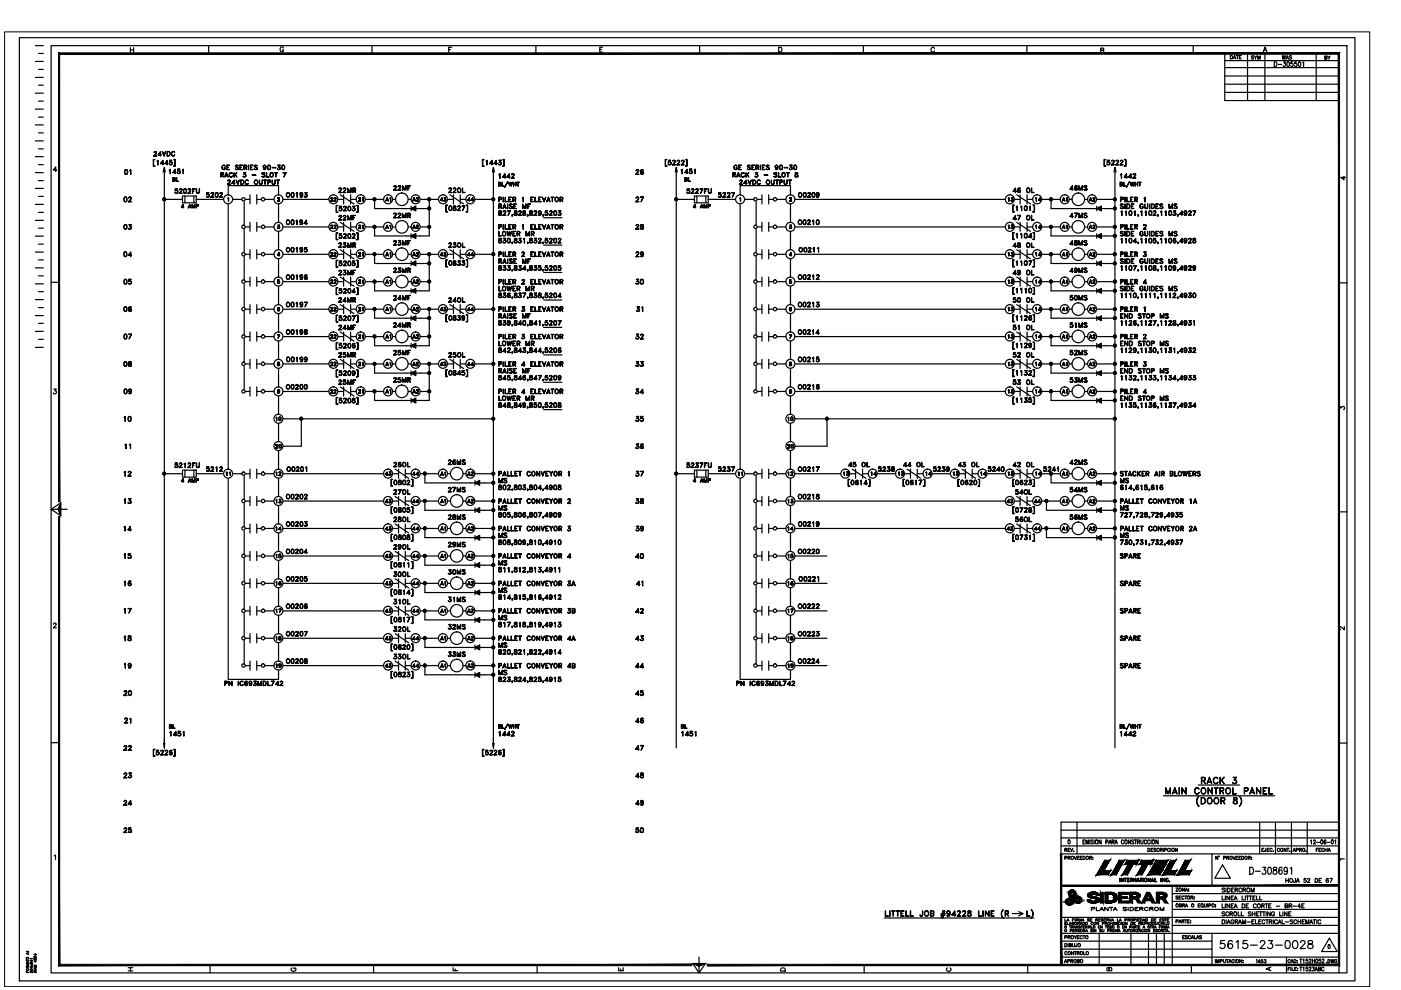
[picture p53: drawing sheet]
<svg xmlns="http://www.w3.org/2000/svg" width="297mm" height="210mm" viewBox="0 0 297 210" stroke-linecap="round" stroke-linejoin="round" font-family="sans-serif">
<g fill="none" stroke="#000" stroke-width=".25">
<path d="M4.1 8h283.2v200h-283.2zM7.5 19.8h1.7M7.5 16.4h1.7M7.5 13h1.7M7.5 9.7h1.7M8.2 18.1h1M8.2 14.7h1M8.2 11.3h1M10.8 9.7h274.8v196.6h-274.8zM27.6 10.1v1M27.6 10.6h.7M28.3 10.1v1"/>
<path d="M44.2 9.7v1.6M60.1 10.2a.37 .37 0 0 0-.4-.3 .37 .37 0 0 0-.3 .4v.3a.36 .36 0 0 0 .4 .4 .36 .36 0 0 0 .3-.4h-.2M78.9 9.7v1.6M95.1 10.5h.4M95.8 10h-.7v1M113.6 9.7v1.6M127.2 10.5h.4M127.8 10h-.6v1h.6M148.3 9.7v1.6M165.1 10h.3a.54 .54 0 0 1 .4 .5 .54 .54 0 0 1-.4 .5h-.3zM183 9.7v1.6M198.1 10.3a.37 .37 0 0 0-.4-.3 .37 .37 0 0 0-.3 .4v.3a.37 .37 0 0 0 .3 .3 .37 .37 0 0 0 .4-.2"/>
<path d="M217.7 9.7v1.6M233.4 10.7l.5-.1 .1-.3-.6-.1v1l.6-.1v-.4h-.2M253 9.7v1.6M259.7 19.6h24.2M259.7 17.9h24.2M259.7 16.1h24.2M259.7 14.3h24.2M259.7 12.9h24.2M260.9 11.8a.37 .37 0 0 1 .4 .3 .37 .37 0 0 1-.4 .4zM261.5 12.5l.2-.7 .3 .7M261.6 12.3h.3M262.1 11.8h.5"/>
<path d="M262.3 11.8v.7M262.8 12.1h.2M263.2 11.8h-.4v.7h.4M264.5 11.3v10M265.8 11.9h-.5l.5 .4-.1 .2-.4-.1M265.9 11.8l.3 .4v.4M266.5 11.8l-.3 .4M266.7 12.6v-.8l.2 .8 .3-.8v.8M267.8 11l.4-1 .4 1M268 10.7h.5M268.2 11.3v10M270.2 13.1a.51 .51 0 0 1 .5 .5 .51 .51 0 0 1-.5 .5z"/>
<path d="M271 13.7h.7M271.9 11.8l.1 .8 .2-.8 .2 .8 .1-.8M272.1 13.1h.4l-.2 .4a.3 .3 0 0 1 .3 .4 .3 .3 0 0 1-.6 0M272.7 12.6l.2-.8 .3 .8M272.8 12.3h.3M273 13.2l.1-.1a.58 .58 0 0 1 0 1l-.3-.4zM273.9 11.9l-.5-.1-.1 .2 .5 .2 .1 .2-.2 .2-.4-.2M274.1 13.1h-.4v.4a.3 .3 0 0 1 .4 .1 .3 .3 0 0 1 0 .4 .3 .3 0 0 1-.5-.1M274.9 13.1h-.4v.4a.3 .3 0 0 1 .4 .1 .3 .3 0 0 1 0 .4 .3 .3 0 0 1-.5-.1M275.4 13.2l.1-.1a.58 .58 0 0 1 0 1l-.2-.4zM276.2 13.3l.2-.2v1M279.1 11.3v10"/>
<path d="M280.9 12.2h.4v-.3h-.4v.7l.4-.1-.1-.3M281.5 11.9l.3 .3v.4M282 11.9l-.2 .3M283.9 11.3h-24.2v10h24.2M7.5 39.9h1.7M7.5 36.6h1.7M7.5 33.2h1.7M7.5 29.9h1.7M7.5 26.5h1.7M7.5 23.1h1.7M8.2 38.3h1M8.2 34.9h1"/>
<path d="M8.2 31.6h1M8.2 28.2h1M8.2 24.8h1M8.2 21.4h1M12 36.1h-.7l.5-.7v1M26.5 36h.2a.49 .49 0 0 1 .4 .5 .49 .49 0 0 1-.6 .4l-.1-.4zM26.5 36.9h.4M26.5 36.1h.4M26.6 36l-.1 .4 .1 .5M26.9 36l.1 .4-.1 .5M27.5 36.1l.2-.1v1v-.9zM32.5 33.8h.4l-.3 .1v1.3h.3h-.4z"/>
<path d="M32.6 33l.7 .1h-.7l.5-.8-.2-.1-.3 .1a.28 .28 0 0 1 .3-.2 .28 .28 0 0 1 .3 .3l-.6 .7M33.3 34.1l.2-.1v1l-.1-.9zM33.6 32.8h.6h-.7l.5-.7v1v-.9l-.4 .6M34.1 34.7h.6h-.7l.5-.7v1v-.9l-.4 .6M34.4 32.1l.4 .8 .3-.8-.3 1zM34.6 36.5l.2-1 .3 1M34.8 35.5v123.1M35 34.7h.6h-.6l.5-.7v1l-.1-.9-.4 .6M35.4 32.1a.51 .51 0 0 1 .7 .5 .51 .51 0 0 1-.7 .5zM35.5 32.2a.46 .46 0 0 1 .6 .4 .46 .46 0 0 1-.6 .4zM35.9 36.1l.2-.3v1v-.8zM35.9 34.8l.2 .1"/>
<path d="M36.3 34.4l.2 .2-.2 .3M36.5 34.5l-.3-.1h-.3l.1-.4h.4h-.4v.4a.33 .33 0 0 1 .5 0 .33 .33 0 0 1-.1 .5 .33 .33 0 0 1-.5-.2l.3 .2 .3-.2M36.5 32.2l.3-.1 .2 .2-.2-.1a.44 .44 0 0 0-.4 .4 .44 .44 0 0 0 .4 .4l.2-.2-.1 .2a.49 .49 0 0 1-.5-.2 .49 .49 0 0 1 .1-.6zM36.7 37.7h.4l.1 .3-.2 .1M36.7 37.7v.8l.4-.1v-.3l-.1-.1M36.7 37.7l.4 .1v.2h-.4M36.7 38.1l.4 .1v.2h-.4M36.7 36.6h.6h-.6l.5-.8v1l-.1-.8-.4 .6M36.8 33.8h.3v1.4h-.3h.3v-1.3zM37.4 37.7l.1 .7 .3 .1h-.4zM37.6 36.7l.2 .1M38 36.2l.2 .3-.2 .3"/>
<path d="M38.2 36.4l-.3-.2-.3 .1 .1-.5h.4l-.4 .1v.3a.34 .34 0 0 1 .5 .1 .34 .34 0 0 1-.1 .5 .34 .34 0 0 1-.5-.2l.3 .2 .3-.2M38.9 35.8l-.1 1v-.8l-.1 .1zM46.8 36.6l.6 .2-.1 .2-.4 .1 .5-.2-.1-.2-.4-.1v.9zM47.1 37.1l.3 .4-.3-.4M47.2 35.1l.3-.1 .3 .2a.34 .34 0 0 0-.4-.1 .34 .34 0 0 0-.3 .3v.2a.3 .3 0 0 0 .3 .3 .3 .3 0 0 0 .3-.3h-.2h.3a.34 .34 0 0 1-.4 .4 .34 .34 0 0 1-.3-.4zM47.7 37.3h.6M47.8 37.3h.4M48 36.6l.4 .9-.4-.8-.4 .8zM48.1 35h.5l-.5 .1v.8l.5 .1h-.5zM48.1 35.5h.3h-.3M48.3 39.1h.6h-.7l.6-.8-.3-.1-.2 .2a.3 .3 0 0 1 .3-.2 .3 .3 0 0 1 .3 .2l-.6 .7M48.7 36.7l.4-.1 .2 .2a.34 .34 0 0 0-.4-.2 .34 .34 0 0 0-.3 .3v.3a.34 .34 0 0 0 .3 .3 .34 .34 0 0 0 .4-.2 .35 .35 0 0 1-.4 .2 .35 .35 0 0 1-.3-.3z"/>
<path d="M49.2 38.8l.6 .1h-.7l.6-.7v.9l-.1-.8-.4 .6M49.6 36.6l.1 .9zM49.7 37.2l.5-.6-.5 .6M49.8 37l.4 .5-.4-.5M49.9 35.2l.2-.2 .4 .2h-.5v.1l.4 .2 .1 .3-.2 .2-.4-.2a.31 .31 0 0 0 .4 .1 .31 .31 0 0 0 .2-.3l-.5-.2zM50 38.2l.4 .8 .4-.8-.4 .9zM50.8 35h.6l-.5 .1v.8l.5 .1h-.6zM50.9 35.5h.3h-.3M51.1 38.2a.51 .51 0 0 1 .6 .2 .51 .51 0 0 1-.2 .7h-.4zM51.1 38.2a.44 .44 0 0 1 .6 .4 .44 .44 0 0 1-.6 .5zM51.6 37.4l.1 .1M51.8 37l.3-.4h-.5h.5l-.4 .4h.3l.1 .2"/>
<path d="M51.8 36.9a.31 .31 0 0 1 .4 .4 .31 .31 0 0 1-.5 .2l-.2-.1 .4 .1 .2-.2M51.8 35.5l.4-.1v-.3h-.4l-.1 .9v-1l.6 .1-.1 .4h-.4M51.9 37l.2 .2-.2 .3M52 35.5l.3 .5zM52.2 38.2h.3l.2 .2-.2-.2a.45 .45 0 0 0-.5 .4 .45 .45 0 0 0 .2 .5l.5-.2-.2 .2a.49 .49 0 0 1-.5-.3 .49 .49 0 0 1 .2-.6zM52.7 35v1zM53.1 35.1l.5-.1h-.5v1h.5l-.5-.1M53.1 35.5h.3h-.3M53.5 37.1l.7 .1zM53.9 35.2l.2-.2 .5 .2-.5-.1-.1 .1a.57 .57 0 0 1 .5 .7l-.6-.1a.33 .33 0 0 0 .4 .1 .33 .33 0 0 0 .2-.3zM55 38.2v.6l.2 .3 .3-.1 .1-.8v.6l-.1 .3-.5-.1zM55.6 36.6l.6 .1h-.6v.2l.4 .2 .2 .3-.3 .1-.4-.1a.31 .31 0 0 0 .4 .1 .31 .31 0 0 0 .2-.3l-.5-.3z"/>
<path d="M55.8 35.4l.3 .2 .2-.3-.1 .3M55.8 35.2l.3-.1 .2 .1M55.9 35.9h.4M55.9 38.2h.6zM56 35.1l-.2 .2 .2 .3M56.2 35.1l.1 .2-.1 .6M56.2 38.2v.9v-.9M56.3 35.5v.1a.31 .31 0 0 1-.4-.1 .31 .31 0 0 1 0-.4l.2-.1a.48 .48 0 0 1 .3 .6 .48 .48 0 0 1-.5 .3M56.5 36.6l.1 .9h.5h-.6zM56.8 38.6h.5v-.3l-.5-.1v.9v-.9l.5 .1-.1 .4h-.4M56.9 35.1a.46 .46 0 0 1 .5 .3 .46 .46 0 0 1-.3 .6l-.3-.2zM56.9 35.9h.3"/>
<path d="M56.9 35.1h.3M56.9 35.1l-.1 .3 .1 .5M57.2 35.1l.1 .3-.1 .5M57.7 35.5l.8 .1zM57.7 38.2v.6l.3 .3 .3-.1v-.8l-.1 .9-.5-.1zM58.2 36.6h.6zM58.5 36.6v.9v-.9M58.6 38.2h.6zM58.8 35.8l.2 .1M58.9 38.2v.9v-.9M59.1 35.4a.31 .31 0 0 1 .3 .3 .31 .31 0 0 1-.4 .3l-.2-.2 .4 .1 .2-.1M59.2 35.4l.2 .3-.2 .2"/>
<path d="M59.4 35.1l-.5-.1h.5l-.3 .4M59.4 35l-.4 .4 .3 .1 .1 .1M59.9 35.1a.46 .46 0 0 1 .5 .3 .46 .46 0 0 1-.3 .6l-.3-.2zM59.9 35.9h.3M59.9 35.1h.3M59.9 35.1l-.1 .3 .1 .5M60 36.6h.7l-.5 .9 .4-.9zM60.2 35.1l.1 .3-.1 .5M71.9 39.9h.3l.2 .2-.6 .7h.6h-.6l.5-.7-.1-.2-.4 .2zM72.8 39.9h.4l.1 .2-.5 .7h.6h-.7l.6-.7-.1-.2h-.3l-.1 .2zM73.7 39.9l.3 .8 .4-.8v.9v-.7l-.4 .7-.3-.7v.7zM85.3 39.4l.4 .8 .4-.8v.9l-.1-.7-.3 .7-.3-.7-.1 .7z"/>
<path d="M86.4 39.4h.6h-.5v.9zM86.5 39.8h.3l-.3 .1M95.2 39.9h.3l.2 .2-.5 .7h.6h-.7l.6-.7-.2-.2-.3 .2zM96.1 39.9h.4l.1 .2-.5 .7h.6h-.6l.5-.7-.1-.2-.4 .2zM97.1 40a.42 .42 0 0 1 .6 .4 .42 .42 0 0 1-.6 .3zM98 39.9l.1 .9h.5h-.6zM102.3 33.8h.3l-.2 .1v1.3h.2h-.3zM103 34.1l.3-.1v1l-.1-.9zM103.9 34.7h.6h-.7l.5-.7v1v-.9l-.4 .6M104.4 36.5l.2-1 .2 1M104.6 35.5v123.1M104.8 34.7h.7h-.8l.5-.7v1v-.9l-.4 .6"/>
<path d="M105.7 34.8l.1 .1M105.7 37l.3-.2v1v-.9zM105.7 39h.4v-.3h-.4v.7h.4v-.3h-.4M106 34.4a.31 .31 0 0 1 .3 .3 .31 .31 0 0 1-.4 .3l-.2-.3 .3 .2 .3-.2M106 39l.1 .4h-.4v-.8l.4 .1-.1 .4M106.1 34.4l.2 .2-.2 .3M106.2 34h-.5h.6l-.3 .4M106.2 34l-.3 .4 .4 .2M106.4 38.6l.1 .8h.4h-.5zM106.6 37.5l.6 .1h-.6l.5-.8v1l-.1-.8-.4 .6M106.6 33.8h.3v1.4h-.3h.2v-1.3zM107.5 37.5l.7 .1h-.7l.5-.8v1v-.8l-.5 .6"/>
<path d="M107.7 38.5l-.7 1.2zM107.8 38.6l.3 .7 .1-.7 .2 .7 .3-.7-.3 .8-.2-.6-.1 .6zM108.5 37.7l.6 .1h-.7l.6-.7-.1-.2h-.3l-.1 .2v-.2h.4l.1 .3-.5 .6M108.9 38.6v.8zM108.9 39h.4M108.9 39.1h.4M109.3 38.6l.1 .8zM109.6 38.6l.5 .1zM109.9 38.7v.7v-.7M109.9 39.4h.1M134.8 36.9l.7 .1h-.7l.6-.7a.28 .28 0 0 0-.3-.3 .28 .28 0 0 0-.3 .2 .3 .3 0 0 1 .3-.2 .3 .3 0 0 1 .3 .3l-.6 .7M135.8 36.7l.3 .2 .3-.2"/>
<path d="M135.9 36.1h.5M136 36l-.2 .6 .3 .3M136.1 36.4l-.3 .2 .3-.2 .3 .2M136.2 36.4l.2 .2-.2 .3M136.3 36l.1 .1-.2-.1a.49 .49 0 0 0-.4 .5 .49 .49 0 0 0 .5 .4 .33 .33 0 0 0 .1-.5 .33 .33 0 0 0-.6 .1M141.1 33.8h.3l-.3 .1v1.3h.3h-.3zM141.7 34.8l.2 .1M142.1 34.4l.2 .2-.2 .3M142.3 34.5l-.3-.1h-.3l.1-.4h.4h-.4v.4a.35 .35 0 0 1 .5 .1 .35 .35 0 0 1-.2 .5 .35 .35 0 0 1-.5-.3l.4 .2 .3-.2M142.7 34.1l.3-.1 .2 .2-.6 .7 .6 .1h-.6l.5-.8-.1-.2-.4 .2zM143.2 36.5l.2-1 .2 1M143.4 35.5v123.1"/>
<path d="M143.6 34.1l.3-.1 .2 .2-.5 .7 .5 .1h-.6l.6-.8-.2-.2-.3 .2zM144.4 36.1l.3-.3v1l-.1-.8zM144.5 34.1l.4-.1 .1 .2-.5 .7 .6 .1h-.7l.6-.8-.1-.2-.4 .2zM145.2 38h.4v-.3h-.4v.7h.4v-.3h-.4M145.2 36.6h.7h-.7l.5-.8v1v-.8l-.5 .6M145.4 33.8h.3v1.4h-.3h.2v-1.3zM145.5 38l.2 .2v.2l-.5 .1v-.8h.5v.3l-.2 .1M146 37.7v.7l.4 .1h-.4zM146.2 36.7l.1 .1M146.6 36.2l.1 .3-.1 .3M146.7 36.4l-.2-.2-.3 .1v-.5h.5l-.4 .1-.1 .3a.34 .34 0 0 1 .5 .1 .34 .34 0 0 1-.1 .5 .34 .34 0 0 1-.5-.2l.4 .2 .2-.2M147.4 35.8v1v-.8l-.2 .1z"/>
<path d="M155.4 36.6l.6 .2-.1 .2-.5 .1 .5-.2v-.2l-.5-.1v.9zM155.6 37.1l.4 .4-.3-.4M155.7 35.2l.4-.2 .2 .2a.34 .34 0 0 0-.4-.1 .34 .34 0 0 0-.2 .3v.2a.3 .3 0 0 0 .3 .3 .3 .3 0 0 0 .3-.3h-.2h.2a.34 .34 0 0 1-.3 .4 .34 .34 0 0 1-.4-.4zM156.3 37.3h.5M156.5 36.6l.4 .9-.4-.8-.3 .8zM156.6 35h.6l-.5 .1v.8l.5 .1h-.6zM156.7 35.5h.3h-.3M156.8 39.1h.6h-.6l.5-.8-.3-.1-.2 .2a.3 .3 0 0 1 .3-.2 .3 .3 0 0 1 .3 .2l-.6 .7M157.3 36.6h.3l.2 .2a.34 .34 0 0 0-.3-.2 .34 .34 0 0 0-.3 .3v.3a.34 .34 0 0 0 .3 .3 .34 .34 0 0 0 .3-.2 .35 .35 0 0 1-.4 .2 .35 .35 0 0 1-.3-.3zM157.7 38.8l.7 .1h-.7l.5-.7v.9v-.8l-.5 .6M158.2 36.6v.9zM158.2 37.2l.6-.6-.6 .6"/>
<path d="M158.3 37l.5 .5-.4-.5M158.5 35.1l.3-.1 .3 .2h-.6v.1l.5 .2 .1 .3-.3 .2-.3-.2a.31 .31 0 0 0 .3 .1 .31 .31 0 0 0 .2-.3l-.5-.3zM158.6 38.2l.4 .8 .3-.8-.3 .9zM159.4 35h.6l-.5 .1v.8l.5 .1h-.6zM159.5 35.5h.2h-.2M159.6 38.2a.51 .51 0 0 1 .6 .2 .51 .51 0 0 1-.1 .7h-.5zM159.6 38.2a.44 .44 0 0 1 .6 .4 .44 .44 0 0 1-.6 .5zM160.1 37.4l.1 .1M160.3 35.5l.5-.1v-.3h-.5v.9v-1l.5 .1v.4h-.5M160.3 37l.4-.4h-.6h.5l-.3 .4h.3l.1 .2M160.3 36.9a.31 .31 0 0 1 .4 .4 .31 .31 0 0 1-.4 .2l-.2-.1 .3 .1 .3-.2M160.5 37l.2 .2-.2 .3"/>
<path d="M160.6 35.5l.3 .5-.3-.5M160.6 38.3l.4-.1 .2 .2-.2-.2a.45 .45 0 0 0-.4 .4 .45 .45 0 0 0 .2 .5l.4-.2-.2 .2a.48 .48 0 0 1-.5-.3 .48 .48 0 0 1 .1-.5zM161.2 35v1zM161.6 35h.6l-.5 .1v.8l.5 .1h-.6zM161.7 35.5h.2h-.2M162 37.1l.8 .1zM162.4 35.2l.3-.2 .4 .2-.4-.1-.2 .1a.57 .57 0 0 1 .5 .7l-.6-.1a.33 .33 0 0 0 .4 .1 .33 .33 0 0 0 .2-.3zM163.5 38.2l.1 .6 .2 .3 .3-.1 .1-.8-.2 .9-.4-.1zM164.1 36.7l.2-.1 .4 .1h-.6l.1 .2 .4 .2 .1 .3-.2 .1-.4-.1a.31 .31 0 0 0 .3 .1 .31 .31 0 0 0 .2-.3l-.4-.3zM164.4 35.4l.3 .2 .2-.3-.2 .3M164.4 35.2l.2-.1 .3 .1M164.4 35.9h.4"/>
<path d="M164.4 38.2h.7zM164.6 35.1l-.2 .2 .2 .3M164.7 35.1l.2 .2-.1 .6M164.7 38.2l.1 .9zM164.9 35.5l-.1 .1a.31 .31 0 0 1-.4-.1 .31 .31 0 0 1 .1-.4l.1-.1a.48 .48 0 0 1 .3 .6 .48 .48 0 0 1-.5 .3h.1M165.1 36.6v.9h.5h-.5zM165.4 38.6h.4v-.3l-.4-.1-.1 .9v-.9l.6 .1-.2 .4h-.3M165.4 35.1a.46 .46 0 0 1 .6 .3 .46 .46 0 0 1-.3 .6l-.4-.2zM165.4 35.9h.4M165.4 35.1h.4M165.4 35.1l-.1 .3 .1 .5M165.7 35.1l.2 .3-.2 .5"/>
<path d="M166.2 35.5l.8 .1zM166.2 38.2l.1 .6 .2 .3 .3-.1 .1-.8-.1 .9-.5-.1zM166.8 36.6h.5zM167 36.6v.9v-.9M167.2 38.2h.6zM167.4 35.8l.1 .1M167.4 38.2v.9l.1-.9M167.6 35.4a.31 .31 0 0 1 .4 .3 .31 .31 0 0 1-.4 .3l-.3-.2 .4 .1 .2-.1M167.8 35.4l.1 .3-.1 .2M167.9 35.1l-.5-.1h.5l-.3 .4M167.9 35l-.3 .4 .3 .1v.1M168.4 35.1a.46 .46 0 0 1 .6 .3 .46 .46 0 0 1-.3 .6l-.4-.2z"/>
<path d="M168.4 35.9h.4M168.4 35.1h.4M168.4 35.1l-.1 .3 .1 .5M168.6 37.4l.1 .1M168.7 36.6v.3a.4 .4 0 0 1 .4 .6h-.4a.4 .4 0 0 1 .4-.6v-.3zM168.7 36.7h.4M168.7 36.6v.2a.48 .48 0 0 1 .4 .7h-.4a.36 .36 0 0 1-.1-.5 .36 .36 0 0 1 .4-.1v-.3M168.7 35.1l.2 .3-.2 .5M169.2 37.4l-.2 .1M215.9 39.9h.4M215.9 39.9l-.1 .6 .2 .3M216.2 39.9h.1a.48 .48 0 0 0-.6 .4 .48 .48 0 0 0 .4 .5 .3 .3 0 0 0 .2-.4 .3 .3 0 0 0-.5 0"/>
<path d="M217.7 40a.42 .42 0 0 1 .7 .4 .42 .42 0 0 1-.7 .3zM218.7 39.9v.9h.5h-.5zM227.9 40l.2-.2 .3 .2M228 39.5h.3M228 39.4l-.1 .6 .1 .3M228 39.8l-.1 .2M228.2 39.8l.2 .2-.2 .3M228.3 39.4l.1 .1-.2-.1a.47 .47 0 0 0-.4 .5 .47 .47 0 0 0 .5 .4 .31 .31 0 0 0 .1-.5 .31 .31 0 0 0-.5 .1M228.7 39.4l.4 .8 .4-.8v.9l-.1-.7-.3 .7-.3-.7-.1 .7zM229.8 39.5l.2-.1 .5 .1h-.6v.2l.4 .2 .2 .3-.3 .1-.4-.1a.31 .31 0 0 0 .4 .1 .31 .31 0 0 0 .2-.3l-.5-.3zM234.1 33.8h.3l-.3 .1v1.3h.3h-.3zM234.7 34.8l.2 .1"/>
<path d="M235.1 34.4l.2 .2-.2 .3M235.3 34.5l-.2-.1h-.4l.1-.4h.4h-.4v.4a.33 .33 0 0 1 .5 0 .33 .33 0 0 1-.1 .5 .33 .33 0 0 1-.5-.2l.4 .2 .2-.2M235.7 34.1l.4-.1 .1 .2-.5 .7 .6 .1h-.7l.6-.8-.1-.2-.4 .2zM236.2 36.5l.2-1 .2 1M236.4 35.5v123.1M236.6 34.1l.4-.1 .2 .2-.6 .7 .6 .1h-.6l.5-.8-.1-.2-.4 .2zM237.5 38.7l.5 .1-.1 .2h-.4M237.5 39.1l.5 .1-.1 .2h-.4M237.6 34.1l.3-.1 .2 .2-.6 .7 .6 .1h-.7l.6-.8-.1-.2-.4 .2zM237.8 39l.2 .2v.2h-.5v-.8l.5 .1v.3l-.2 .1M237.8 36.8l-.1 1v-.9l-.1 .1zM238.3 38.6v.8h.4h-.4z"/>
<path d="M238.4 33.8h.3v1.4h-.3h.3v-1.3zM238.4 37.5l.7 .1h-.8l.5-.8v1v-.8l-.4 .6M239.3 37.5l.7 .1h-.7l.5-.8v1l-.1-.8-.4 .6M239.5 38.5l-.7 1.2zM239.6 38.6l.3 .7 .2-.7 .1 .7 .3-.7-.3 .8-.1-.6-.2 .6zM240.2 37.7l.6 .1h-.6l.5-.7-.1-.2h-.3l-.1 .2 .1-.2 .3-.1 .2 .3-.6 .7M240.7 38.6v.8zM240.7 39h.5M240.7 39.1h.5M241.2 38.6v.8zM241.4 38.6l.5 .1zM241.6 38.7v.7l.1-.7"/>
<path d="M284.9 37.4v.7l-.6-.5h1M7.5 56.8h1.7M7.5 53.5h1.7M7.5 50.1h1.7M7.5 46.7h1.7M7.5 43.3h1.7M8.2 48.4h1M8.2 58.5h1M8.2 55.1h1M8.2 51.8h1M8.2 45h1M8.2 41.6h1"/>
<path d="M10.8 59.8h1.7M26.3 47.8l.2-.2a.47 .47 0 0 1 .4 .5 .47 .47 0 0 1-.5 .4zM26.4 53.5a.47 .47 0 0 1 .5 .4 .47 .47 0 0 1-.5 .5l-.2-.4zM26.4 54.3h.4M26.4 53.5h.4M26.4 59.3a.5 .5 0 0 1 .6 .3 .5 .5 0 0 1-.4 .6l-.3-.1zM26.4 59.3h.4M26.4 53.5l-.1 .3 .1 .6M26.4 48.5h.4M26.4 47.7h.4M26.4 41.8a.5 .5 0 0 1 .6 .4 .5 .5 0 0 1-.4 .6l-.3-.2-.1-.4zM26.4 42.7h.4"/>
<path d="M26.4 41.9h.4M26.5 59.3l-.2 .4 .2 .5M26.5 47.7l-.2 .3 .2 .5M26.5 41.8l-.2 .4 .2 .5M26.7 53.5l.1 .3-.1 .6M26.8 59.3l.1 .4-.1 .5M26.8 47.7l.1 .3-.1 .5M26.8 41.8l.1 .4-.1 .5M27.2 54.1l.7 .1h-.7l.5-.8v1v-.9l-.5 .7M27.3 42.7l.6 .1h-.7l.6-.7a.28 .28 0 0 0-.2-.3 .28 .28 0 0 0-.3 .2 .3 .3 0 0 1 .3-.2 .3 .3 0 0 1 .3 .3l-.6 .7M27.3 48.5h.1M27.5 48a.34 .34 0 0 1 .4 .3 .34 .34 0 0 1-.3 .4 .34 .34 0 0 1-.4-.3l.4 .1 .3-.1"/>
<path d="M27.6 59.6l.3 .2-.3 .4M27.6 48l.3 .2-.3 .3M27.8 47.7l-.5-.1h.6l-.4 .4M27.8 47.6l-.3 .4 .4 .2M27.9 59.8l-.3-.2-.3 .1v-.5h.5l-.5 .1v.3a.37 .37 0 0 1 .5 .1 .37 .37 0 0 1-.1 .5 .37 .37 0 0 1-.5-.1l.4 .1 .3-.2M34.8 42.3h3.9M37.1 40.8l.2 .2M37.5 40.4l.2 .2-.2 .4M37.7 40.6l-.3-.2-.3 .1 .1-.5h.4l-.4 .1v.3a.34 .34 0 0 1 .5 0 .34 .34 0 0 1-.1 .5 .34 .34 0 0 1-.5-.1M37.7 40.8l-.3 .2-.3-.2M38 41h.7h-.7l.5-.8-.3-.1-.2 .1a.3 .3 0 0 1 .3-.2 .3 .3 0 0 1 .3 .3l-.6 .7M38.5 43.9h.5h-.6l.4-.6v.8v-.7l-.3 .5"/>
<path d="M38.7 41.6h2.9v1.4h-2.9zM39 40.1a.48 .48 0 0 1 .6 .3 .48 .48 0 0 1-.3 .6l-.4-.2zM39 40.9h.4M39 40.1h.4M39.1 40.1l-.2 .4 .2 .5M39.2 41.6v1.4M39.4 40.1l.1 .4-.1 .5M39.9 41h.6h-.7l.6-.7-.1-.2-.4 .1 .4-.2 .1 .3-.5 .7M39.9 44.1h.1M40 43.9h.4M40.2 43.3l.3 .8-.3-.7-.3 .7zM40.7 43.3l.3 .7 .3-.7v.8v-.6l-.3 .6-.2-.6-.1 .6z"/>
<path d="M40.8 40h.6l-.5 .1v.9zM40.9 40.5h.2h-.2M41.1 41.6v1.4M41.6 40l.1 .7 .2 .3 .3-.2 .1-.8v.7l-.2 .3h-.3l-.2-.3zM41.6 42.3h5.8M41.7 43.7h.3v-.3h-.3l-.1 .7v-.8l.4 .1v.3h-.3M43.8 41.6l.2 .2M44.2 41.2l.2 .2-.2 .4M44.4 41.4l-.2-.2-.4 .1 .1-.5h.4l-.4 .1v.3a.33 .33 0 0 1 .4 .1 .33 .33 0 0 1-.1 .5 .33 .33 0 0 1-.4-.2l.4 .2 .2-.2M44.7 41.8h.6h-.6l.6-.7-.2-.2-.4 .1 .4-.2 .2 .2v.2l-.6 .6M45.8 40.9a.45 .45 0 0 1 .5 .4 .45 .45 0 0 1-.5 .5l-.2-.4zM45.8 41.7h.3"/>
<path d="M45.8 40.9h.3M45.8 40.9l-.1 .4 .1 .5M46.1 40.9l.1 .4-.1 .5M46.6 41.8h.6h-.6l.5-.7-.2-.2-.3 .1a.29 .29 0 0 1 .3-.2 .29 .29 0 0 1 .3 .3l-.6 .7M48.3 42.1l.2-.2v.8l-.1-.7zM48.4 41.3v-1.9h10.7v1.9M48.4 43.3v56.2M49.4 42.3h1.9M51.8 42.8v4.8M51.8 48.6v4.8M51.8 54.4v4.9M52 53.9h1"/>
<path d="M52 59.7h1M52 48.1h1M52 42.3h1M53 41.3v2M53 47.1v2M53 52.9v2M53 58.7v2M54.4 53.9h1M54.4 59.7h1M54.4 48.1h1M54.4 42.3h1M54.4 41.3v2"/>
<path d="M54.4 47.1v2M54.4 52.9v2M54.4 58.7v2M56.1 53.9h2M56.1 59.7h2M56.1 48.1h2M56.1 42.3h2M58.8 42.6l.5 .1h-.5l.4-.6-.1-.2-.3 .2 .3-.2 .2 .2-.5 .6M58.8 48.4h.1M58.9 47.7h.4l-.3 .3 .2-.2zM59 48l.3 .2M59 48a.26 .26 0 0 1 .3 .2 .26 .26 0 0 1-.2 .3 .26 .26 0 0 1-.3-.2l.4 .1 .1-.1"/>
<path d="M59.1 43.3v3.8M59.1 49.1v3.8M59.1 54.9v3.8M59.1 59.6l.2 .2-.2 .3M59.1 48l.2 .2-.2 .2M59.2 53.5l-.1 .8v-.6l-.3 .4h.5h-.5zM59.3 59.8l-.5-.1 .1-.4h.3l-.3 .1v.2a.27 .27 0 0 1 .4 .1 .27 .27 0 0 1-.1 .4 .27 .27 0 0 1-.4-.1l.3 .1 .2-.2M60 53.9h9.7M60 59.7h9.7M60 48.1h9.7M60 42.3h9.7M61.8 46.7a.45 .45 0 0 1 .6 .4 .45 .45 0 0 1-.6 .5l-.1-.4z"/>
<path d="M61.8 47.5h.4M61.8 46.7h.4M61.8 58.3a.48 .48 0 0 1 .6 .4 .48 .48 0 0 1-.3 .6l-.3-.3zM61.8 59.2h.4M61.8 58.4h.4M61.8 52.5a.43 .43 0 0 1 .6 .4 .43 .43 0 0 1-.6 .5l-.1-.4zM61.8 53.3h.4M61.8 52.6h.4M61.8 40.9a.48 .48 0 0 1 .6 .3 .48 .48 0 0 1-.3 .6l-.3-.2zM61.8 41.7h.4M61.8 40.9h.4M61.9 46.7l-.1 .4 .1 .5"/>
<path d="M61.9 58.3l-.1 .4 .1 .5M61.9 52.5l-.1 .4 .1 .5M61.9 40.9l-.1 .4 .1 .5M62.2 46.7l.1 .4-.1 .5M62.2 58.3l.1 .4-.1 .5M62.2 52.5l.1 .4-.1 .5M62.2 40.9l.1 .4-.1 .5M62.8 58.4l.2-.1v1v-.9zM62.8 52.6l.2-.1v.9v-.8zM62.8 41l.2-.2v1v-.9zM63 46.6l-.1 1v-.9l-.1 .1zM63.6 47l.2 .2 .3-.2"/>
<path d="M63.6 46.9l.2-.2 .3 .2M63.6 47.5h.4M63.6 58.7l.2 .1 .3-.1M63.6 58.5l.2-.2 .3 .2M63.6 52.8l.3 .2 .2-.2-.1 .2M63.6 52.7l.2-.2 .3 .2M63.6 41.2l.2 .2 .3-.2M63.6 41l.2-.1 .3 .1M63.7 59.2h.4M63.7 53.3h.4M63.7 41.7h.4M63.8 46.7l-.2 .2 .2 .3"/>
<path d="M63.8 58.3l-.2 .2 .2 .3M63.8 52.5l-.2 .2 .2 .3M63.8 40.9l-.2 .2 .2 .3M63.9 46.7l.2 .3-.1 .6M64 58.3l.1 .3-.1 .6M64 52.5l.1 .3-.1 .6M64 40.9l.1 .2-.1 .7M64.1 47.1a.3 .3 0 0 1-.5 .1 .3 .3 0 0 1 0-.5 .3 .3 0 0 1 .5 .1v.6l-.2 .2-.3-.1 .1 .1M64.1 47l-.2 .2M64.1 58.7a.3 .3 0 0 1-.4 .1 .3 .3 0 0 1 0-.5 .3 .3 0 0 1 .4 .1v.8l-.5-.1 .1 .1M64.1 58.6l-.1 .2M64.1 52.9a.29 .29 0 0 1-.5 0 .29 .29 0 0 1 .3-.4 .46 .46 0 0 1 .3 .5 .46 .46 0 0 1-.5 .4"/>
<path d="M64.1 41.3a.3 .3 0 0 1-.4 .1 .3 .3 0 0 1 0-.5 .3 .3 0 0 1 .4 .1v.8h-.3l-.2-.2 .1 .2M64.1 41.1l-.1 .3M64.5 47.4h.7h-.7l.5-.8v1l-.1-.8-.4 .6M64.6 53.3l.1 .1M64.6 41.6l.1 .2M64.6 59l.2 .2 .3-.2M64.7 58.4h.4M64.7 58.3l-.1 .6 .2 .3M64.8 58.7l-.2 .2 .2-.2 .3 .2M64.9 58.7l.2 .2-.2 .3M64.9 52.8l.2 .3-.2 .3M64.9 41.3l.2 .2-.2 .3"/>
<path d="M65 58.3h.1a.48 .48 0 0 0-.6 .4 .48 .48 0 0 0 .3 .6 .3 .3 0 0 0 .3-.5 .3 .3 0 0 0-.5 0M65.1 40.9l-.5-.1h.5l-.3 .5h.2a.32 .32 0 0 1 0 .5 .32 .32 0 0 1-.5-.2l.4 .2 .2-.2M65.1 40.8l-.4 .5 .4 .1M65.1 53l-.1-.1h-.4v-.4h.5h-.5v.3a.34 .34 0 0 1 .5 .1 .34 .34 0 0 1-.1 .5 .34 .34 0 0 1-.5-.2l.4 .2 .2-.2M70.1 48.4l.5 .1h-.5l.4-.6v-.1l-.4 .1v-.1h.4v.2l-.4 .5M70.1 42.6l.5 .1h-.5l.4-.6a.22 .22 0 0 0-.2-.2 .22 .22 0 0 0-.2 .2 .22 .22 0 0 1 .3-.2 .22 .22 0 0 1 .1 .3l-.4 .5M70.1 53.7l.2-.2 .2 .1v.2l-.4 .5h.5h-.5l.4-.6-.1-.1zM70.8 48.4l.5 .1h-.5l.4-.6v-.1l-.4 .1 .1-.1h.3v.3l-.4 .4M70.8 42.6l.5 .1h-.5l.4-.6-.1-.2-.3 .2 .3-.2 .1 .2-.4 .6M70.9 53.6l.2-.1 .1 .2-.4 .6h.5h-.5l.4-.6-.1-.1zM71.3 55.2h.3h-.3v1.4l.3 .1h-.3zM71.3 49.3h.3l-.3 .1v1.4h.3h-.3z"/>
<path d="M71.3 43.5h.3l-.3 .1v1.4h.3h-.3zM71.7 53.9h1.2M71.7 59.7h1.2M71.7 48.1h1.2M71.7 42.3h1.2M71.8 58.2l.7 .1h-.7l.5-.7-.1-.3-.4 .2a.3 .3 0 0 1 .4-.2 .3 .3 0 0 1 .2 .3l-.6 .7M71.8 52.4l.6 .1h-.6l.5-.7-.1-.3-.4 .2 .4-.2 .2 .3-.6 .7M71.8 46.6h.7h-.7l.5-.7-.2-.2-.3 .2a.3 .3 0 0 1 .4-.2 .3 .3 0 0 1 .2 .3l-.6 .6M71.9 56.2l.2 .1M71.9 50.4l.2 .1M71.9 44.6h.2M72.1 47.1l3 2"/>
<path d="M72.1 41.3l3 2M72.1 58.7l3 2M72.1 52.9l3 2M72.3 55.7l.2 .3-.2 .3M72.3 49.9l.2 .3-.2 .3M72.3 44.1l.2 .3-.2 .2M72.5 55.9l-.2-.2-.4 .1 .1-.4h.4h-.4v.3a.34 .34 0 0 1 .5 .1 .34 .34 0 0 1-.1 .5 .34 .34 0 0 1-.5-.1M72.5 56.1l-.2 .2-.4-.1M72.5 50.1l-.2-.2-.4 .1 .1-.4h.4h-.4v.3a.33 .33 0 0 1 .5 .1 .33 .33 0 0 1-.1 .5 .33 .33 0 0 1-.5-.2l.4 .2 .2-.2M72.5 44.3l-.2-.2h-.4l.1-.4h.4l-.4 .1v.3a.34 .34 0 0 1 .5 .1 .34 .34 0 0 1-.1 .5 .34 .34 0 0 1-.5-.2l.4 .1 .2-.1M72.8 46.6h.6h-.7l.6-.6-.1-.3h-.3l-.1 .2v-.2h.4l.1 .3-.5 .6M72.8 58.2h.1"/>
<path d="M72.8 52.3l.1 .1M72.9 56.3h.5h-.6l.6-.6-.2-.3h-.3v.2v-.2h.3l.2 .3-.5 .6M72.9 44.6l.5 .1h-.6l.6-.7-.2-.2-.3 .1 .3-.2 .2 .3-.5 .7M72.9 41.3v2M72.9 47.1v2M72.9 52.9v2M72.9 58.7v2M72.9 49.6h.3l.2 .2-.5 .7h.5h-.6l.6-.7-.2-.2-.3 .2zM73 51.8l.2 .1a.33 .33 0 0 1 0 .5 .33 .33 0 0 1-.5-.1l.4 .1 .2-.2M73 57.7a.32 .32 0 0 1 .4 .3 .32 .32 0 0 1-.3 .3 .32 .32 0 0 1-.4-.2l.4 .1 .2-.2M73.1 51.9l.2 .2-.2 .3M73.2 57.7l.1 .2-.1 .3"/>
<path d="M73.3 57.3h-.5h.5l-.3 .4M73.3 57.3l-.3 .4 .3 .2M73.3 51.5h-.5h.5l-.3 .4M73.3 51.5l-.4 .4 .4 .2M73.7 57.3l.4 .9 .4-.9v1l-.1-.8-.3 .8-.4-.8v.8zM73.7 51.5l.3 .8 .4-.8v1v-.8l-.4 .8-.3-.8v.8zM73.7 45.7l.4 .8 .4-.8v.9l-.1-.7-.3 .7-.4-.7v.7zM73.9 55.4a.45 .45 0 0 1 .5 .4 .45 .45 0 0 1-.5 .5l-.2-.4zM73.9 56.2h.4M73.9 55.4h.4M73.9 49.6a.45 .45 0 0 1 .5 .4 .45 .45 0 0 1-.5 .5l-.2-.4zM73.9 50.4h.4"/>
<path d="M73.9 49.6h.4M73.9 43.8a.43 .43 0 0 1 .5 .4 .43 .43 0 0 1-.5 .4l-.2-.3zM73.9 43.8h.4M73.9 55.4l-.1 .4 .1 .5M73.9 49.6l-.1 .4 .1 .5M73.9 43.8a.44 .44 0 0 0-.2 .6 .44 .44 0 0 0 .6 .2M74.2 55.4l.1 .4-.1 .5M74.2 49.6l.1 .4-.1 .5M74.2 43.8l.1 .3-.1 .5M74.3 53.9h1.2M74.3 59.7h1.2M74.3 48.1h1.2"/>
<path d="M74.3 42.3h1.2M74.3 41.3v2M74.3 47.1v2M74.3 52.9v2M74.3 58.7v2M74.7 56.2l.1 .1M74.7 44.6h.1M74.8 49.6h.3l.2 .2-.6 .7h.6h-.7l.6-.7-.1-.2-.4 .2zM74.8 57.3h.6h-.6v1zM74.8 51.5l.6 .2-.1 .3h-.5l.6-.2-.1-.2-.5-.1v1zM74.8 45.7h.6h-.6v.9zM74.8 57.8h.3h-.3"/>
<path d="M74.8 40.3h.5v-.4h-.5v.9v-.9h.6l-.1 .4-.5 .1M74.8 46.1h.3l-.3 .1M74.9 44.1a.34 .34 0 0 1 .4 .3 .34 .34 0 0 1-.3 .4 .34 .34 0 0 1-.4-.3l.4 .1 .3-.1M75.1 55.7l.2 .3-.2 .3M75.1 52l.3 .5-.3-.5M75.1 44.1l.2 .3-.2 .2M75.1 40.4l.3 .4-.3-.4M75.2 43.8l-.4-.1h.5l-.4 .4M75.2 43.7l-.3 .4 .4 .3M75.3 55.9l-.3-.2-.3 .1 .1-.4h.4h-.4v.3a.35 .35 0 0 1 .5 .2 .35 .35 0 0 1-.2 .4 .35 .35 0 0 1-.5-.1h.1M75.3 56.1l-.3 .2-.3-.1M75.6 55.2h.3v1.5h-.3l.3-.1v-1.4z"/>
<path d="M75.6 49.3h.3v1.5h-.3h.3v-1.4zM75.6 43.5h.3v1.5h-.3h.3v-1.4zM76 42.6l.5 .1h-.5l.4-.5v-.2l-.4 .1 .3-.2 .2 .2-.5 .6M76 48.4l.5 .1h-.5l.4-.5v-.2l-.4 .1 .1-.1 .2-.1 .2 .2-.5 .6M76.1 53.6l.2-.1 .2 .2-.5 .6h.5h-.5l.4-.5v-.2zM76.8 42.1l.2-.2v.8v-.7zM76.8 47.9l.2-.2v.8v-.7zM76.8 53.7l.2-.2v.8v-.7zM76.8 59.5l.2-.2v.8v-.7zM77.5 53.9h3.9M77.5 59.7h3.9M77.5 48.1h3.9"/>
<path d="M77.5 42.3h3.9M79.4 42.3v1.9h11.6M79.4 53.9v2h11.6M81.9 59.9h.4M81.9 48.3h.4M81.9 42.5h.4M81.9 54.1h.4M81.9 42.4h.4M81.9 48.2h.4M82.1 41.9l.3 .8-.3-.7-.3 .7zM82.1 47.7l.3 .8-.3-.7-.3 .7zM82.1 53.5l.3 .8-.3-.6-.3 .6z"/>
<path d="M82.1 59.3l.3 .8-.3-.6-.3 .6zM82.6 42.1l.2-.2v.8v-.7zM82.6 47.9l.2-.2v.8v-.7zM82.6 53.7l.2-.2v.8v-.7zM82.6 59.5l.2-.2v.8v-.7zM83.3 53.9h.6M83.3 59.7h.6M83.3 48.1h.6M83.3 42.3h.6M83.5 57.7l.6 .1h-.7l.6-.7-.2-.2-.3 .1a.29 .29 0 0 1 .3-.2 .29 .29 0 0 1 .2 .3l-.5 .7M83.5 51.9l.6 .1h-.7l.6-.7-.1-.3-.3 .1-.1 .2v-.2l.4-.1 .1 .3-.5 .7M83.5 40.3h.6h-.7l.6-.6-.1-.3-.4 .2 .1-.2a.27 .27 0 0 1 .4 .1 .27 .27 0 0 1-.1 .4l-.4 .4"/>
<path d="M83.5 46.1l.6 .1h-.7l.6-.7-.2-.3-.3 .2a.29 .29 0 0 1 .3-.2 .29 .29 0 0 1 .2 .3l-.5 .7M84.4 46.1l.6 .1h-.7l.6-.8-.3-.2-.2 .2a.3 .3 0 0 1 .3-.2 .3 .3 0 0 1 .3 .3l-.6 .7M84.4 57.6l.1 .1M84.4 40.3h.6h-.6l.5-.6-.1-.3-.4 .2 .4-.2 .2 .3-.6 .6M84.4 51.8l.1 .1M84.6 57.2h.2a.33 .33 0 0 1 0 .5 .33 .33 0 0 1-.5-.1l.4 .1 .3-.1M84.6 51.4a.32 .32 0 0 1 .4 .2 .32 .32 0 0 1-.2 .4 .32 .32 0 0 1-.4-.2l.4 .1 .2-.1M84.8 57.2l.2 .3-.2 .2M84.8 51.4l.2 .2-.2 .3M84.9 56.9l-.4-.1h.5l-.4 .4M84.9 56.8l-.3 .4 .4 .2M84.9 51h-.4h.5l-.4 .4"/>
<path d="M84.9 51l-.3 .4 .4 .2M85.3 56.8l.4 .8 .4-.8v1l-.1-.7-.3 .7-.4-.7v.7zM85.3 45.2l.4 .8 .4-.8v1l-.1-.8-.3 .8-.4-.8v.8zM85.3 51l.4 .8 .4-.8v1l-.1-.7-.3 .7-.3-.7-.1 .7zM86.4 51h.6h-.5v1zM86.5 57.3l.4-.1 .1-.2-.5-.1-.1 .9v-1l.6 .1v.3l-.5 .1M86.5 51.5h.3h-.3M86.5 45.7l.4-.1 .1-.2-.5-.2-.1 1v-1l.6 .1v.3l-.5 .1M86.6 53.9h.6M86.6 59.7h.6M86.6 48.1h.6M86.6 42.3h.6"/>
<path d="M86.7 57.3l.3 .5zM86.7 45.7l.3 .5zM87.2 44.2l.9-.5v1zM87.2 50l.9-.4v.9zM87.2 55.9l.9-.5v.9zM87.2 43.7v1M87.2 49.6v.9M87.2 55.4v.9M87.6 59.9h.4M87.6 48.3h.4M87.6 42.5h.4M87.6 54.1h.4"/>
<path d="M87.6 42.4h.4M87.6 48.2h.4M87.8 41.9l.3 .8-.3-.7-.3 .7zM87.8 47.7l.3 .8-.3-.7-.3 .7zM87.8 53.5l.3 .8-.3-.6-.3 .6zM87.8 59.3l.3 .8-.3-.6-.3 .6zM88.3 42.6l.4 .1h-.4l.4-.6-.1-.2-.3 .2a.21 .21 0 0 1 .2-.2 .21 .21 0 0 1 .2 .2l-.4 .6M88.3 48.4l.4 .1h-.4l.4-.6-.1-.1-.3 .1a.22 .22 0 0 1 .3-.2 .22 .22 0 0 1 .1 .2l-.4 .6M88.3 53.6l.3-.1 .1 .2-.4 .6h.4h-.4l.4-.6-.1-.1zM89.1 53.9h3.9M89.1 59.7h1.9M89.1 48.1h1.9"/>
<path d="M89.1 42.3h3.9M91 42.3v7.7h-11.6v-1.9M91 53.9v7.8h-11.6v-2M93.4 42.4l.5 .1h-.6l.4-.6v.8v-.7l-.3 .5M93.7 53.5v.8v-.6l-.3 .4h.5h-.6zM94.1 54.2l.1 .1M94.3 42.2a.25 .25 0 0 1 .2 .4 .25 .25 0 0 1-.4 0v-.1M94.4 42.2l.1 .2-.1 .2M94.4 53.9l.1 .1-.1 .3M94.5 41.9h-.4h.4l-.2 .3M94.5 41.9l-.3 .3 .3 .2M94.5 53.6l-.4-.1h.4l-.2 .3a.25 .25 0 0 1 .2 .4 .25 .25 0 0 1-.4 .1v-.2l.2 .2 .2-.2"/>
<path d="M94.5 53.5l-.3 .4 .3 .1M94.5 55.1h.4h-.3v1.4l.3 .1h-.4zM94.5 43.5h.4h-.3v1.4h.3h-.4zM94.5 42.5l-.2 .1-.2-.1 .1 .1M94.9 53.9h1.2M94.9 42.3h1.2M95.2 52.4l.6 .1h-.7l.6-.7-.2-.3-.3 .2 .3-.2 .2 .3-.5 .7M95.3 55.4a.43 .43 0 0 1 .5 .4 .43 .43 0 0 1-.5 .4l-.2-.3zM95.3 56.2h.3M95.3 55.4h.3M95.3 43.7a.45 .45 0 0 1 .5 .5 .45 .45 0 0 1-.5 .4l-.2-.4zM95.3 44.6h.3"/>
<path d="M95.3 43.8h.3M95.3 55.4l-.1 .3 .1 .5M95.3 43.7l-.1 .4 .1 .5M95.4 41.3l2.9 2M95.4 52.9l2.9 2M95.6 55.4l.2 .3-.2 .5M95.6 43.7l.2 .4-.2 .5M96.1 56.1l.2 .1M96.1 52.3l.1 .1M96.1 44.5l.2 .1M96.1 55.4v.2a.35 .35 0 0 1 .4 .2 .35 .35 0 0 1 0 .4h-.4v-.2l.5-.6zM96.1 55.4h.5"/>
<path d="M96.1 43.7a.44 .44 0 0 0 .5 .5v.4h-.5a.5 .5 0 0 1 .5-.6v-.3zM96.1 43.8h.5M96.1 41.3v2M96.1 52.9v2M96.2 55.4l-.1 .1a.48 .48 0 0 1 .5 .7h-.5a.39 .39 0 0 1 0-.4 .39 .39 0 0 1 .5-.2v-.2M96.2 43.7v.3a.41 .41 0 0 1 .4 .2 .41 .41 0 0 1 0 .4h-.3a.31 .31 0 0 1-.2-.3 .31 .31 0 0 1 .4-.2l.1-.4M96.3 51.8l.3 .1a.33 .33 0 0 1 0 .5 .33 .33 0 0 1-.5-.1l.3 .1 .2-.2M96.5 51.9l.1 .2-.1 .3M96.6 51.5h-.5h.5l-.3 .4M96.6 51.5l-.3 .4 .3 .2M96.6 56.1l-.1 .1M96.6 44.5l-.1 .1"/>
<path d="M97 56.1l.2 .1M97.1 55.3h.5l-.4 .4 .3-.3zM97.1 51.6l.1-.1a.45 .45 0 0 1 .5 .5 .45 .45 0 0 1-.5 .4l-.2-.3zM97.1 43.8l.3-.1 .2 .2-.6 .7h.6h-.6l.5-.7-.1-.2-.4 .2zM97.2 55.7l.4 .2M97.3 55.7a.32 .32 0 0 1 .3 .2 .32 .32 0 0 1-.2 .4 .32 .32 0 0 1-.4-.2l.4 .1 .2-.2M97.4 55.7l.2 .3-.2 .2M97.6 53.9h1.2M97.6 42.3h1.2M97.6 41.3v2M97.6 52.9v2M98 56.1l.1 .1"/>
<path d="M98 51.5l.1 .9 .5 .1h-.6zM98.2 55.7l.3-.4h-.5l.5 .1-.4 .3h.3l.1 .2M98.2 55.7a.32 .32 0 0 1 .3 .2 .32 .32 0 0 1-.2 .4 .32 .32 0 0 1-.4-.2l.4 .1 .2-.2M98.3 55.7l.2 .3-.2 .2M98.5 43.7l-.5 .9 .6-.9h-.7h.6M98.8 55.1h.3v1.5h-.3l.3-.1v-1.4zM98.8 43.5h.3v1.4h-.3h.3v-1.4zM99.2 42.4l.5 .1h-.6l.4-.6v.8v-.7l-.3 .5M99.5 53.5v.8v-.6l-.3 .4h.5h-.6zM99.9 42.4l.5 .1h-.5l.3-.6v.8v-.7l-.3 .5M100.2 53.5v.8v-.6l-.3 .4h.5h-.5zM100.7 53.9h3.9"/>
<path d="M100.7 42.3h3.9M105.7 59.3h.5l.1 .1v.3l-.5 .1 .4-.1 .1-.2v-.2h-.5v.9zM105.7 49.1l.1 .9h.5h-.6zM105.7 41.8h.5l.1 .2v.3h-.5h.4l.1-.2v-.2h-.5v.9zM105.7 57.2l.2 .1M105.7 51.3l.2 .2M105.7 45.5l.2 .1M105.8 56.4a.39 .39 0 0 0 .5 .5v.3h-.5a.41 .41 0 0 1 .5-.5v-.3zM105.8 56.4h.5M105.8 50.6a.42 .42 0 0 0 .5 .5v.2l-.2 .2-.3-.1v-.3a.42 .42 0 0 0 .5-.5zM105.8 50.6h.5M105.8 53.9l.5-.1v-.3h-.5l-.1 .9v-1l.6 .1v.4h-.5"/>
<path d="M105.8 48.1l.5-.1v-.3h-.5l-.1 .9v-1l.6 .1v.4h-.5M105.8 55.4l.5-.1v-.3l-.5-.1-.1 1v-1l.6 .1v.4h-.5M105.8 44.7a.39 .39 0 0 0 .5 .5v.4h-.5a.41 .41 0 0 1 .5-.6v-.3zM105.8 44.8h.5M105.8 43.7h.5v-.4h-.5l-.1 .9v-.9h.6v.4l-.5 .1M105.8 56.4v.2a.48 .48 0 0 1 .5 .7h-.3a.31 .31 0 0 1-.3-.4 .31 .31 0 0 1 .4-.2l.1-.3M105.8 50.6v.1a.53 .53 0 0 1 .5 .8h-.5a.41 .41 0 0 1 0-.5 .41 .41 0 0 1 .4-.2v-.2M105.8 44.7v.2a.48 .48 0 0 1 .5 .7l-.3 .1a.31 .31 0 0 1-.3-.4 .31 .31 0 0 1 .4-.2l.1-.4M106 55.4l.3 .5zM106 43.8l.3 .4zM106.3 57.2l-.1 .1M106.3 51.3l-.1 .2"/>
<path d="M106.3 45.5l-.1 .1M106.7 53.4v1zM106.7 59.3v.9zM106.7 47.6v1zM106.7 41.8v1zM106.7 57.2l.1 .1M106.7 51.3l.1 .2M106.7 55.6h.5M106.7 44h.5M106.7 43.9h.5M106.8 44.7h.3l.1 .3-.5 .6 .6 .1h-.7l.6-.7-.1-.3-.4 .2zM106.9 56.7a.32 .32 0 0 1 .4 .3 .32 .32 0 0 1-.3 .3 .32 .32 0 0 1-.4-.2l.4 .2 .2-.2"/>
<path d="M106.9 50.9a.32 .32 0 0 1 .4 .2 .32 .32 0 0 1-.3 .4 .32 .32 0 0 1-.4-.2l.4 .2 .2-.2M107 54.9l.3 1-.3-.9-.4 .9zM107 43.3l.3 .9-.3-.8-.4 .8zM107.1 56.8l.1 .2-.1 .3M107.1 51l.1 .2-.1 .3M107.1 53.4v.9l.6 .1h-.6zM107.1 59.3v.9h.6h-.6zM107.1 47.6v.9l.6 .1h-.6zM107.1 41.8v.9l.6 .1h-.6zM107.2 56.4l-.5-.1h.5l-.3 .5M107.2 56.3l-.4 .5 .4 .1M107.2 50.6l-.5-.1h.5l-.3 .5"/>
<path d="M107.2 50.5l-.4 .5 .4 .1M107.5 49.1l.2 .8 .3-.8 .2 .8 .3-.8-.3 .9-.2-.8-.3 .8zM107.6 54.9l.1 1zM107.6 43.3l.1 .9zM107.6 57.2l.1 .1M107.7 50.6a.45 .45 0 0 1 .5 .4 .45 .45 0 0 1-.5 .5l-.1-.4zM107.7 51.4h.4M107.7 50.6h.4M107.7 50.6l-.1 .4 .1 .5M107.8 56.7a.31 .31 0 0 1 .4 .3 .31 .31 0 0 1-.4 .3l-.2-.2 .3 .2 .3-.2M107.9 53.4h.5l-.5 .1v.8l.5 .1h-.5zM107.9 59.3h.5h-.5v.9h.5h-.5z"/>
<path d="M107.9 47.6h.5l-.5 .1v.8l.5 .1h-.5zM107.9 41.8h.5l-.5 .1v.8l.5 .1h-.5zM107.9 53.9h.3h-.3M107.9 59.7l.3 .1zM107.9 48.1h.3h-.3M107.9 42.3h.3zM108 56.8l.2 .2-.2 .3M108 55l.2-.1 .4 .1-.4-.1-.2 .2a.56 .56 0 0 1 .5 .7l-.3 .1-.2-.2a.3 .3 0 0 0 .4 .1 .3 .3 0 0 0 .1-.3l-.3-.2zM108 50.6l.2 .4-.2 .5M108.1 43.3l.5 .1a.3 .3 0 0 0-.3-.1 .3 .3 0 0 0-.2 .3l.4 .2 .1 .3-.2 .1-.4-.1a.31 .31 0 0 0 .4 .1 .31 .31 0 0 0 .1-.4l-.5-.2zM108.1 56.4l-.4-.1h.5l-.4 .5M108.1 56.3l-.3 .5 .4 .1"/>
<path d="M108.2 44.7l-.5 1 .5-1h-.6h.6M108.6 57.2h.1M108.6 51.4h.1M108.6 45.6h.1M108.6 57.4v-.2l.1 .1-.2 .2M108.6 51.6v-.3l.1 .2-.2 .2M108.6 45.8v-.3l-.1 .4M108.6 57.3h.1M108.6 51.5h.1M108.6 45.7h.1M108.8 59.3l.5 .1v.3l-.5 .1 .5-.3v-.2h-.5v.9zM108.8 49.1h.5h-.5v.9h.5h-.5z"/>
<path d="M108.8 41.8l.5 .2v.3h-.5l.5-.2v-.2h-.5v.9zM108.8 53.9l.5-.1v-.3h-.5v.9v-1l.5 .1v.4h-.5M108.8 48.1l.5-.1v-.3h-.5v.9v-1l.5 .1v.4h-.5M108.8 49.5h.3l-.3 .1M108.9 54.9h.6h-.5v.9l.5 .1h-.6zM108.9 43.3h.6h-.5v.9h.5h-.6zM109 55.4h.3h-.3M109 43.7h.3l-.3 .1M109.1 53.9l.2 .5-.2-.5M109.1 59.8l.2 .4-.2-.4M109.1 48.1l.2 .5-.2-.5M109.1 42.3l.2 .5-.2-.5"/>
<path d="M109.1 57.2l.1 .1M109.1 51.3l.1 .2M109.1 45.5l.1 .1M109.1 56.4a.39 .39 0 0 0 .5 .5v.3h-.5a.41 .41 0 0 1 .5-.5v-.3zM109.1 56.4h.5M109.1 50.6a.42 .42 0 0 0 .5 .5v.2l-.2 .2-.3-.1v-.3a.42 .42 0 0 0 .5-.5zM109.1 50.6h.5M109.1 44.7a.39 .39 0 0 0 .5 .5v.4h-.5a.41 .41 0 0 1 .5-.6v-.3zM109.1 44.8h.5M109.1 56.4v.3a.38 .38 0 0 1 .5 .1 .38 .38 0 0 1 0 .5h-.4a.31 .31 0 0 1-.2-.4 .31 .31 0 0 1 .4-.2l.2-.1-.1-.2M109.1 50.6v.1a.53 .53 0 0 1 .5 .8h-.5a.41 .41 0 0 1 0-.5 .41 .41 0 0 1 .4-.2v-.2M109.1 44.7v.3a.38 .38 0 0 1 .5 .2 .38 .38 0 0 1 0 .4l-.4 .1a.31 .31 0 0 1-.2-.4 .31 .31 0 0 1 .4-.2l.2-.2-.1-.2"/>
<path d="M109.6 57.2l-.2 .1M109.6 51.3l-.2 .2M109.6 45.5l-.2 .1M109.7 49.5h.5v-.3l-.5-.1-.1 .9v-.9h.6v.4l-.5 .1M109.9 49.6l.3 .4-.3-.4M109.9 57.2l.2 .1M109.9 51.3l.2 .2M110.1 44.7a.28 .28 0 0 1 .3 .1 .28 .28 0 0 1 0 .4l-.5 .4 .7 .1h-.7l.5-.7-.1-.3-.4 .2zM110.2 56.7l.2 .1a.33 .33 0 0 1 0 .5 .33 .33 0 0 1-.5-.2l.4 .2 .2-.2M110.2 50.9a.32 .32 0 0 1 .3 .3 .32 .32 0 0 1-.2 .3 .32 .32 0 0 1-.4-.2l.4 .2 .2-.2M110.3 56.8l.2 .2-.2 .3M110.3 51l.2 .2-.2 .3"/>
<path d="M110.4 56.4l-.4-.1h.5l-.3 .5M110.4 56.3l-.2 .5 .3 .1M110.4 50.6l-.4-.1h.5l-.3 .5M110.4 50.5l-.2 .5 .3 .1M110.7 54.3l.6 .1h-.7l.6-.7-.2-.2-.3 .2v-.2a.27 .27 0 0 1 .5 0 .27 .27 0 0 1-.1 .4l-.4 .5M110.7 47.8l.3-.2v1l-.1-.9zM110.7 42l.3-.2v1l-.1-.9zM110.8 54.9l.4 .8 .3-.8v1v-.8l-.3 .8-.4-.8v.8zM110.8 43.3l.4 .8 .3-.8v.9v-.7l-.3 .7-.4-.7v.7zM110.9 57l.6 .1h-.7l.5-.8v1v-.8l-.4 .6M110.9 45.5l.1 .1M110.9 44.7a.39 .39 0 0 0 .5 .5v.4h-.5a.41 .41 0 0 1 .5-.6v-.3z"/>
<path d="M110.9 44.8h.5M111 50.7l.2-.2v1v-.9zM111 44.7l-.1 .2a.48 .48 0 0 1 .5 .7l-.3 .1a.31 .31 0 0 1-.3-.4 .31 .31 0 0 1 .5-.2v-.4M111.4 45.5l-.1 .1M111.5 49.1l.4 .8 .4-.8v.9l-.1-.7-.3 .7-.3-.7-.1 .7zM111.8 57.2h.1M111.8 51.4h.1M111.8 45.6h.1M111.9 57.4l-.1-.2 .1 .1-.1 .2M111.9 51.6l-.1-.3 .1 .2-.1 .2M111.9 54.9h.5h-.5v1zM111.9 45.8l-.1-.3v.4"/>
<path d="M111.9 43.3h.5h-.5v.9zM111.9 57.3h.1M111.9 51.5h.1M111.9 45.7h.1M111.9 55.4h.3h-.3M111.9 43.7h.3l-.3 .1M112.3 57.2l.1 .1M112.3 51.3l.1 .2M112.3 45.5l.1 .1M112.4 56.4v.3l.4 .2v.3h-.4v-.3l.5-.3-.1-.2zM112.4 50.6a.42 .42 0 0 0 .4 .5l.1 .2-.2 .2-.3-.1v-.3a.42 .42 0 0 0 .4-.5zM112.4 50.6h.4"/>
<path d="M112.4 44.7v.3l.4 .2v.4l-.5-.1 .1-.3 .4-.2v-.3zM112.4 44.8h.4M112.4 56.4v.3l.5 .3-.1 .3h-.3l-.2-.2v-.2l.5-.3v-.2zM112.4 50.6v.1a.53 .53 0 0 1 .4 .8l-.5-.1a.56 .56 0 0 1 .5-.7v-.1M112.4 44.7v.3l.5 .4-.2 .3-.3-.1-.1-.2 .5-.4v-.3M112.5 53.4h.6l-.5 .1v.8l.5 .1h-.6zM112.5 59.3h.6h-.5v.9h.5h-.6zM112.5 47.6h.6l-.5 .1v.8l.5 .1h-.6zM112.5 41.8h.6l-.5 .1v.8l.5 .1h-.6zM112.6 53.9h.3h-.3M112.6 59.7l.3 .1zM112.6 48.1h.3h-.3"/>
<path d="M112.6 42.3h.3zM112.7 49.5h.5v-.3l-.5-.1-.1 .9v-.9h.6v.4l-.5 .1M112.9 57.2l-.2 .1M112.9 51.3l-.2 .2M112.9 45.5l-.2 .1M112.9 49.6l.3 .4-.3-.4M113.2 57.2l.2 .1M113.2 51.3l.2 .2M113.3 44.7h.4l.1 .3-.6 .6 .6 .1h-.6l.5-.7-.1-.3-.4 .2zM113.4 56.8l.4 .1M113.4 51l.4 .1M113.4 53.4l.1 .9 .5 .1h-.6z"/>
<path d="M113.4 59.3l.1 .9h.5h-.6zM113.4 47.6l.1 .9 .5 .1h-.6zM113.4 41.8l.1 .9 .5 .1h-.6zM113.5 56.7a.31 .31 0 0 1 .3 .3 .31 .31 0 0 1-.4 .3l-.2-.2 .3 .2 .3-.2M113.5 50.9l.2 .1a.32 .32 0 0 1 0 .5 .32 .32 0 0 1-.5-.2l.3 .2 .3-.2M113.6 56.8l.2 .2-.2 .3M113.6 51l.2 .2-.2 .3M113.7 56.4l-.4-.1h.5l-.3 .5M113.7 50.6l-.4-.1h.5l-.3 .5M113.7 56.3l-.3 .5M113.7 50.5l-.3 .5M114.2 51.5h.6h-.7l.6-.7-.2-.2-.3 .1a.29 .29 0 0 1 .3-.2 .29 .29 0 0 1 .2 .3l-.5 .7"/>
<path d="M114.2 45.1l.2 .1 .3-.2-.2 .2M114.2 44.9l.2-.2 .3 .2M114.2 57.2l.1 .1M114.2 53.4h.6l-.5 .1v.8l.5 .1h-.6zM114.2 59.3h.6h-.5v.9h.5h-.6zM114.2 47.6h.6l-.5 .1v.8l.5 .1h-.6zM114.2 45.6h.4M114.2 41.8h.6l-.5 .1v.8l.5 .1h-.6zM114.3 53.9h.2h-.2M114.3 59.7l.2 .1zM114.3 48.1h.2h-.2M114.3 42.3h.2z"/>
<path d="M114.3 44.7l-.1 .3 .1 .2M114.5 44.7l.2 .3-.2 .6M114.5 56.7l.2 .2-.2 .4M114.7 45.2a.3 .3 0 0 1-.4 .1 .3 .3 0 0 1-.1-.4 .3 .3 0 0 1 .4-.2 .48 .48 0 0 1 .2 .6 .48 .48 0 0 1-.6 .3h.1M114.7 56.9l-.2-.2-.3 .1v-.5h.5l-.4 .1-.1 .3a.34 .34 0 0 1 .5 .1 .34 .34 0 0 1-.1 .5 .34 .34 0 0 1-.5-.2l.4 .2 .2-.2M115 53.4l.4 .9 .3-.9-.3 1zM115 59.3l.4 .8 .3-.8-.3 .9zM115 47.6l.4 .9 .3-.9-.3 1zM115 41.8l.4 .8 .3-.8-.3 1zM115.1 57.2h.1M115.1 51.4h.1M115.1 45.6h.1"/>
<path d="M115.2 57.4l-.1-.2 .1 .1-.1 .2M115.2 51.6l-.1-.3 .1 .2-.1 .2M115.2 45.8l-.1-.3 .1 .2-.1 .2M115.2 57.3h.1M115.2 51.5h.1M115.2 45.7h.1M115.3 57.8h3.8M115.3 52h3.8M115.3 46.2h3.8M115.6 57.2l.1 .1M115.6 51.3l.1 .2M115.6 45.5l.1 .1"/>
<path d="M116 56.7l.1 .2-.1 .4M116 50.9l.1 .2-.1 .4M116 45.1l.1 .2-.1 .3M116 54.2h.5M116 60h.5M116 48.4h.5M116 42.5h.5M116 54.1h.5M116 48.3h.5M116.1 56.9l-.2-.2-.3 .1 .1-.5h.4l-.4 .1v.3a.35 .35 0 0 1 .5 .1 .35 .35 0 0 1-.2 .5 .35 .35 0 0 1-.5-.2l.4 .2 .2-.2M116.1 51.1l-.2-.2-.3 .1 .1-.5h.4l-.4 .1v.3a.35 .35 0 0 1 .5 .1 .35 .35 0 0 1-.2 .5 .35 .35 0 0 1-.5-.2l.4 .2 .2-.2M116.1 45.2l-.2-.1h-.3l.1-.4h.4h-.4v.4a.35 .35 0 0 1 .5 .1 .35 .35 0 0 1-.2 .5 .35 .35 0 0 1-.5-.2l.4 .1 .2-.1"/>
<path d="M116.3 53.4l.3 1-.3-.8-.4 .8zM116.3 59.3l.3 .9-.3-.8-.4 .8zM116.3 47.6l.3 1-.3-.9-.4 .9zM116.3 41.8l.3 1-.3-.9-.4 .9zM116.5 57.3h.6h-.6l.5-.8-.3-.1-.2 .2a.29 .29 0 0 1 .2-.3 .29 .29 0 0 1 .4 .2l-.6 .8M116.5 51.5h.6h-.6l.5-.8-.3-.1-.2 .1a.28 .28 0 0 1 .3-.2 .28 .28 0 0 1 .3 .3l-.6 .7M116.6 44.7a.29 .29 0 0 1 .4 .1 .29 .29 0 0 1-.1 .4l-.4 .4 .6 .1h-.6l.5-.7-.1-.3-.4 .2zM116.8 53.4l.6 .1zM116.8 59.3h.6zM116.8 47.6l.6 .1zM116.8 41.8l.6 .1zM117.1 53.5v.9v-.9"/>
<path d="M117.1 59.3v.9v-.9M117.1 47.7v.9v-.9M117.1 41.9v.9v-.9M117.5 56.4l.1-.1a.47 .47 0 0 1 .4 .6 .47 .47 0 0 1-.5 .4l-.1-.4zM117.5 57.2h.4M117.5 56.4h.4M117.5 50.6a.45 .45 0 0 1 .5 .4 .45 .45 0 0 1-.5 .5l-.1-.4zM117.5 51.4h.4M117.5 50.6h.4M117.5 44.7a.45 .45 0 0 1 .5 .5 .45 .45 0 0 1-.5 .4l-.1-.4zM117.5 45.6h.4M117.5 44.8h.4"/>
<path d="M117.6 56.4l-.2 .4 .2 .5M117.6 50.6l-.2 .4 .2 .5M117.6 44.7l-.2 .4 .2 .5M117.8 59.4a.44 .44 0 0 1 .6 .3 .44 .44 0 0 1-.5 .5l-.3-.4zM117.8 41.9l.1-.1a.45 .45 0 0 1 .5 .5 .45 .45 0 0 1-.5 .4l-.3-.3zM117.9 56.4l.1 .4-.1 .5M117.9 50.6l.1 .4-.1 .5M117.9 44.7l.1 .4-.1 .5M118.4 51.5h.6h-.7l.6-.7-.2-.2-.3 .1 .3-.2 .2 .3-.5 .7M118.4 57.2l.1 .1M118.4 45.5l.1 .1M118.6 45.1a.31 .31 0 0 1 .4 .3 .31 .31 0 0 1-.5 .3l-.2-.2 .4 .1 .2-.1"/>
<path d="M118.7 56.7l.2 .2-.2 .4M118.7 59.3l.6 .1v.3l-.5 .1 .5-.3v-.2h-.5v.9zM118.7 45.1l.2 .3-.2 .2M118.7 41.8l.6 .2v.3h-.5l.5-.2v-.2h-.5v.9zM118.8 53.9l.5-.1v-.3h-.5l-.1 .9v-1l.6 .1v.4h-.5M118.8 48.1l.5-.1v-.3h-.5l-.1 .9v-1l.6 .1v.4h-.5M118.9 44.7h-.5h.5l-.3 .4M118.9 44.7l-.4 .4 .3 .1 .1 .1M118.9 56.9l-.2-.2-.3 .1v-.5h.5l-.5 .1v.3a.34 .34 0 0 1 .5 .1 .34 .34 0 0 1-.1 .5 .34 .34 0 0 1-.5-.2l.4 .2 .2-.2M119 53.9l.3 .5-.3-.5M119 59.8l.3 .4-.3-.4M119 48.1l.3 .5-.3-.5"/>
<path d="M119 42.3l.3 .5-.3-.5M134.8 48.5l.7 .1h-.7l.6-.7a.29 .29 0 0 0-.3-.3 .29 .29 0 0 0-.3 .2 .3 .3 0 0 1 .3-.2 .3 .3 0 0 1 .3 .3l-.6 .7M134.8 42.7l.7 .1h-.7l.6-.7a.28 .28 0 0 0-.3-.3 .28 .28 0 0 0-.3 .2 .3 .3 0 0 1 .3-.2 .3 .3 0 0 1 .3 .3l-.6 .7M134.9 54.4h.6h-.7l.6-.7-.1-.2-.4 .1 .4-.2 .2 .3-.6 .7M135.1 59.6l.2 .1a.34 .34 0 0 1 0 .5 .34 .34 0 0 1-.5-.1l.4 .1 .2-.2M135.2 59.7l.2 .2-.2 .3M135.4 59.3l-.5-.1h.5l-.3 .5M135.4 59.2l-.4 .5 .4 .1M135.8 48.5h.1M135.8 53.8l.3 .2 .3-.2M135.8 53.7l.3-.2 .3 .2M135.8 47.7a.4 .4 0 0 0 .6 .5v.3h-.6a.42 .42 0 0 1 .1-.4 .42 .42 0 0 1 .5-.2v-.2z"/>
<path d="M135.8 47.7h.6M135.9 59.3a.47 .47 0 0 1 .5 .4 .47 .47 0 0 1-.5 .5l-.1-.4zM135.9 59.3h.4M135.9 54.3h.4M135.9 47.7v.2a.39 .39 0 0 1 .4 .2 .39 .39 0 0 1 .1 .4l-.4 .1a.31 .31 0 0 1-.2-.4 .31 .31 0 0 1 .4-.2l.2-.2-.1-.1M135.9 59.3l-.1 .4 .1 .5M136 53.5l-.2 .2 .2 .3M136.2 53.5l.2 .2-.2 .7M136.2 59.3l.2 .4-.2 .5M136.4 53.9a.3 .3 0 0 1-.5 0 .3 .3 0 0 1 0-.4 .3 .3 0 0 1 .5 0v.7l-.3 .2-.3-.1 .1 .1M136.4 53.7l-.2 .3M136.4 41.8l-.5 1 .5-1h-.6h.6"/>
<path d="M136.4 48.5h-.2M143.4 42.3h3.8M145.7 40.8l.1 .2M146 40.4l.2 .2-.2 .4M146.2 40.6l-.2-.2-.3 .1v-.5h.5l-.4 .1-.1 .3a.34 .34 0 0 1 .5 0 .34 .34 0 0 1-.1 .5 .34 .34 0 0 1-.5-.1h.1M146.2 40.8l-.2 .2-.3-.2M146.6 41h.6h-.7l.6-.8-.3-.1-.2 .1a.3 .3 0 0 1 .3-.2 .3 .3 0 0 1 .3 .3l-.6 .7M147 43.9h.5h-.5l.4-.6v.8l-.1-.7-.3 .5M147.2 41.6h3v1.4h-3zM147.5 41h.6h-.7l.6-.8-.3-.1-.2 .1a.28 .28 0 0 1 .3-.2 .28 .28 0 0 1 .2 .3l-.5 .7M147.7 41.6v1.4M148.5 43.9h.5"/>
<path d="M148.5 43.9h.4M148.8 43.3l.3 .8-.3-.7-.3 .7zM149 40l-.5 1 .5-1h-.6l.6 .1M149.3 43.3l.3 .7 .3-.7v.8l-.1-.6-.2 .6-.3-.6v.6zM149.4 40h.5l-.5 .1v.9zM149.4 40.5h.2h-.2M149.6 41.6v1.4M150.2 40v.7l.3 .3 .2-.2 .1-.8v.7l-.1 .3h-.4l-.1-.3zM150.2 42.3h5.8M150.2 43.7h.3v-.3h-.3v.7v-.8l.4 .1v.3h-.4M152.4 41.6l.1 .2M152.7 41.2l.2 .2-.2 .4"/>
<path d="M152.9 41.4l-.2-.2-.3 .1v-.5h.5l-.5 .1v.3a.33 .33 0 0 1 .5 .1 .33 .33 0 0 1-.1 .5 .33 .33 0 0 1-.5-.2l.4 .2 .2-.2M153.3 41.8h.6h-.7l.6-.7-.1-.2-.4 .1 .4-.2 .1 .2v.2l-.5 .6M154.2 41.8h.6h-.6l.5-.7-.1-.2-.4 .1 .4-.2 .2 .2-.1 .2-.5 .6M155.7 40.8l-.5 1 .5-1h-.6l.6 .1M156.8 42.1l.2-.2v.8v-.7zM156.9 41.3v-1.9h10.7v1.9M156.9 43.3v56.2M157.9 42.3h2M160.3 42.8v4.8M160.3 48.6v4.8M160.3 54.4v4.9M160.6 53.9h.9"/>
<path d="M160.6 59.7h.9M160.6 48.1h.9M160.6 42.3h.9M161.5 41.3v2M161.5 47.1v2M161.5 52.9v2M161.5 58.7v2M163 53.9h1M163 59.7h1M163 48.1h1M163 42.3h1M163 41.3v2"/>
<path d="M163 47.1v2M163 52.9v2M163 58.7v2M164.7 53.9h1.9M164.7 59.7h1.9M164.7 48.1h1.9M164.7 42.3h1.9M167.4 42.6l.5 .1h-.6l.5-.6-.1-.2-.3 .2 .3-.2 .1 .2-.4 .6M167.4 48.4h.1M167.6 48l.2-.3h-.4l.4 .1-.3 .2 .3 .2M167.6 48a.26 .26 0 0 1 .2 .2 .26 .26 0 0 1-.1 .3 .26 .26 0 0 1-.4-.2l.4 .1 .1-.1M167.6 43.3v3.8"/>
<path d="M167.6 49.1v3.8M167.6 54.9v3.8M167.7 59.6l.1 .2-.1 .3M167.7 48l.1 .2-.1 .2M167.7 53.5v.8v-.6l-.3 .4h.5h-.6zM167.8 59.8l-.4-.1v-.4h.4l-.3 .1-.1 .2a.27 .27 0 0 1 .4 .1 .27 .27 0 0 1-.1 .4 .27 .27 0 0 1-.4-.1l.3 .1 .2-.2M168.6 53.9h44.5M168.6 59.7h44.5M168.6 48.1h44.5M168.6 42.3h44.5M169.4 41a.44 .44 0 0 1 .6 .3 .44 .44 0 0 1-.5 .5l-.2-.4zM170.3 58.4l.1-.1a.48 .48 0 0 1 .6 .4 .48 .48 0 0 1-.4 .6l-.3-.3z"/>
<path d="M170.4 46.7a.48 .48 0 0 1 .6 .4 .48 .48 0 0 1-.4 .5l-.3-.2zM170.4 47.5h.4M170.4 46.7h.4M170.4 59.2h.4M170.4 58.4h.4M170.4 40.9a.45 .45 0 0 1 .5 .4 .45 .45 0 0 1-.5 .5l-.1-.4zM170.4 41.7h.4M170.4 40.9h.4M170.5 46.7l-.2 .4 .2 .5M170.5 58.3l-.2 .4 .2 .5M170.5 40.9l-.2 .4 .2 .5M170.6 52.5a.43 .43 0 0 1 .5 .4 .43 .43 0 0 1-.5 .5l-.2-.4z"/>
<path d="M170.6 53.3h.3M170.6 52.6h.3M170.6 52.5l-.1 .4 .1 .5M170.7 46.7l.2 .4-.2 .5M170.7 58.3l.2 .4-.2 .5M170.8 40.9l.1 .4-.1 .5M170.9 52.5l.1 .4-.1 .5M171.2 47.6h.6h-.6l.5-.7-.1-.2h-.3l-.1 .2 .1-.2 .3-.1 .2 .3-.6 .7M171.2 59.2l.6 .1h-.6l.5-.8-.1-.2-.4 .1 .4-.1 .2 .1-.1 .3-.5 .6M171.3 41.8h.6h-.7l.6-.7-.2-.2-.3 .1a.29 .29 0 0 1 .3-.2 .29 .29 0 0 1 .2 .3l-.5 .7M171.4 53.4h.6h-.7l.6-.8-.3-.1-.2 .2a.28 .28 0 0 1 .3-.2 .28 .28 0 0 1 .2 .2l-.5 .7M172.3 46.8l.2-.2v1l-.1-.9z"/>
<path d="M172.3 58.4l.2-.1v1l-.1-.9zM172.3 41.7h.3M172.3 40.9h.3M172.3 40.9l-.1 .4 .1 .5M172.4 52.6l.2-.1v.9v-.8zM172.6 40.9l.2 .4-.2 .5M173.1 59.2l.6 .1h-.6l.5-.8-.2-.2-.3 .1a.29 .29 0 0 1 .3-.1 .29 .29 0 0 1 .3 .2l-.6 .8M173.1 41.2l.3 .2 .2-.2M173.1 41l.3-.1 .2 .1M173.1 41.7h.4M173.2 46.7a.45 .45 0 0 1 .5 .4 .45 .45 0 0 1-.5 .5l-.1-.4zM173.2 47.5h.4"/>
<path d="M173.2 46.7h.4M173.2 46.7l-.1 .4 .1 .5M173.3 52.6l.3-.1v.9l-.1-.8zM173.3 40.9l-.2 .2 .2 .3M173.4 40.9l.2 .2-.1 .7M173.5 46.7l.2 .4-.2 .5M173.6 41.3a.3 .3 0 0 1-.4 .1 .3 .3 0 0 1 0-.5 .3 .3 0 0 1 .4 .1l-.1 .8h-.4v-.2l.1 .2M173.6 41.1l-.2 .3M213.7 53.7l.2-.2v.8v-.7zM213.7 59.5l.2-.2v.8v-.7zM213.7 42l.2-.1v.8v-.7zM213.7 47.9l.2-.2v.8v-.7z"/>
<path d="M214.4 59.9l.1 .2 .3-.2M214.4 54.2l.1 .1M214.4 60l.1 .1M214.4 42.5l.1 .1M214.4 48.4h.1M214.5 53.8a.26 .26 0 0 1 .3 .2 .26 .26 0 0 1-.2 .3 .26 .26 0 0 1-.3-.2l.3 .2 .2-.2M214.5 53.8l.3 .2M214.5 59.6a.25 .25 0 0 1 .3 .2 .25 .25 0 0 1-.2 .3 .25 .25 0 0 1-.3-.2h.1M214.5 59.7l.3 .1M214.5 42.2a.25 .25 0 0 1 .3 .2 .25 .25 0 0 1-.2 .3 .25 .25 0 0 1-.3-.2h.1M214.5 42.2l.3 .2M214.5 48a.25 .25 0 0 1 .3 .3 .25 .25 0 0 1-.4 .1l.4-.1"/>
<path d="M214.5 48l.3 .2M214.7 53.8l.1 .2-.1 .3M214.7 59.7l.1 .1-.1 .3M214.7 42.2l.1 .2-.1 .2M214.7 48l.1 .2-.1 .2M214.7 55.1h.4h-.3v1.4l.3 .1h-.4zM214.7 43.5h.4h-.3v1.4h.3h-.4zM214.7 49.3h.4h-.3v1.4l.3 .1h-.4zM214.8 53.5l-.3 .3 .3-.3h-.4l.4 .1M214.8 59.3l-.3 .4 .3-.4h-.4l.4 .1M214.8 41.9l-.3 .3 .3-.3h-.4h.4M214.8 47.7l-.3 .3 .3-.3h-.4h.4"/>
<path d="M214.8 42.4l-.2 .2-.2-.1M214.8 52.2h.7h-.7l.5-.7v1v-.9l-.5 .6M214.8 58h.7h-.7l.5-.7v1v-.9l-.5 .6M214.8 46.4h.7h-.7l.5-.7v.9v-.8l-.5 .6M214.8 40.5l.7 .1h-.7l.5-.7v.9v-.8l-.5 .6M215.1 53.9h1.2M215.1 59.7h1.2M215.1 48.1h1.2M215.1 42.3h1.2M215.4 55.5l.3-.2v.9l-.1-.8zM215.4 43.8l.3-.1v.9l-.1-.8zM215.4 49.7l.3-.2v.9l-.1-.8z"/>
<path d="M215.6 41.3l2.9 2M215.6 47.1l2.9 2M215.6 52.9l2.9 2M215.6 58.7l2.9 2M215.8 57.7l.3 .2 .2-.3-.2 .3M215.8 57.5l.2-.2 .3 .2M215.8 52.3l.1 .1M215.8 51.5v.3l.5 .3v.3h-.5v-.3l.5-.4v-.2zM215.8 58.2h.4M215.8 40.6l.3 .2 .2-.2M215.8 40.5l.3-.2 .2 .2M215.9 51.5l-.1 .2a.51 .51 0 0 1 .5 .7l-.4 .1-.1-.1a.56 .56 0 0 1 .5-.7l-.1-.2z"/>
<path d="M215.9 57.3l-.1 .3 .1 .3M216 40.3l-.2 .2M216.1 57.3l.2 .3-.1 .6M216.2 40.3l.1 .2-.1 .3M216.3 57.8a.3 .3 0 0 1-.5 0 .3 .3 0 0 1 0-.4 .3 .3 0 0 1 .5 0v.7l-.2 .2-.3-.1h.1M216.3 41.3v2M216.3 47.1v2M216.3 52.9v2M216.3 58.7v2M216.3 45.7l-.4 .9 .5-.9h-.7h.6M216.3 52.3l-.1 .1M216.4 55.5l.2-.2v.9v-.8z"/>
<path d="M216.4 43.8l.2-.1v.9v-.8zM216.4 49.7l.2-.2v.9v-.8zM217.3 55.4a.43 .43 0 0 1 .5 .4 .43 .43 0 0 1-.5 .4l-.1-.3zM217.3 55.4h.4M217.3 43.7a.45 .45 0 0 1 .5 .5 .45 .45 0 0 1-.5 .4l-.1-.4zM217.3 44.6h.4M217.3 43.8h.4M217.3 49.5a.45 .45 0 0 1 .5 .5 .45 .45 0 0 1-.5 .4l-.1-.4zM217.3 50.4h.4M217.3 49.6h.4M217.3 55.4a.44 .44 0 0 0-.2 .5 .44 .44 0 0 0 .6 .3M217.3 43.7l-.1 .4 .1 .5"/>
<path d="M217.3 49.5l-.1 .4 .1 .5M217.6 55.4l.2 .3-.2 .5M217.6 43.7l.2 .4-.2 .5M217.6 49.5l.2 .4-.2 .5M217.7 51.6l.2-.1a.45 .45 0 0 1 .5 .5 .45 .45 0 0 1-.6 .4l-.2-.3zM217.7 57.4a.42 .42 0 0 1 .7 .4 .42 .42 0 0 1-.7 .4zM217.8 53.9h1.1M217.8 59.7h1.1M217.8 48.1h1.1M217.8 42.3h1.1M217.8 41.3v2M217.8 47.1v2"/>
<path d="M217.8 52.9v2M217.8 58.7v2M218.1 55.3h.6l-.4 .9 .4-.8zM218.1 50.2h.7h-.7l.5-.7v.9v-.8l-.5 .6M218.2 43.8l.2-.1v.9v-.8zM218.7 51.5v.9l.5 .1h-.5zM218.7 57.3v.9l.5 .1h-.5zM218.7 45.7v.9h.5h-.5zM219 55.1h.3v1.5h-.3l.3-.1v-1.4zM219 43.5h.3v1.4h-.3h.3v-1.4zM219 49.3h.3v1.5h-.3l.3-.1v-1.4zM219.5 59.5l.3-.2v.8l-.1-.7z"/>
<path d="M219.5 53.7l.3-.2v.8l-.1-.7zM219.5 47.9l.3-.2v.8l-.1-.7zM219.5 42l.3-.1v.8l-.1-.7zM220.2 59.9h.5h-.5l.4-.6v.8l-.1-.6-.3 .4M220.2 48.2l.5 .1h-.5l.4-.6v.8l-.1-.7-.3 .5M220.6 53.5l-.1 .8v-.7l-.3 .5h.5h-.5zM220.6 41.9l-.1 .8v-.7l-.3 .4h.5h-.5zM220.9 53.9h3.9M220.9 59.7h3.9M220.9 48.1h3.9M220.9 42.3h3.9M222.8 42.3v1.9h13.6"/>
<path d="M222.8 48.1v1.9h13.6M222.8 53.9v2h13.6M222.8 59.7v2h13.6M225.3 59.9h.4M225.3 48.3h.4M225.3 42.5h.4M225.3 54.1h.4M225.3 42.4h.4M225.3 48.2h.4M225.5 41.9l.3 .8-.3-.7-.3 .7zM225.5 59.3l.3 .8-.3-.6-.3 .6zM225.5 53.5l.3 .8-.3-.6-.3 .6z"/>
<path d="M225.5 47.7l.3 .8-.3-.7-.3 .7zM226.1 42.1l.2-.2v.8l-.1-.7zM226.1 59.5l.2-.2v.8l-.1-.7zM226.1 53.7l.2-.2v.8l-.1-.7zM226.1 47.9l.2-.2v.8l-.1-.7zM226.7 53.9h.6M226.7 59.7h.6M226.7 48.1h.6M226.7 42.3h.6M226.9 57.5l.6 .1h-.6l.5-.8v1l-.1-.8-.4 .6M226.9 45.9h.6h-.6l.5-.7v1l-.1-.9-.4 .6M226.9 51.7l.6 .1h-.6l.5-.8v1l-.1-.9-.4 .7"/>
<path d="M226.9 40.1h.6h-.6l.5-.7v.9l-.1-.8-.4 .6M227.8 57.2l.2 .2 .3-.2M227.8 57.1l.2-.2 .3 .2M227.8 51.8l.2 .1M227.9 57.7h.3M227.9 51a.39 .39 0 0 0 .4 .5v.4h-.4a.41 .41 0 0 1 .4-.6v-.3zM227.9 51.1h.4M227.9 40.1l.2 .2 .3-.2M227.9 51v.3a.38 .38 0 0 1 .4 .2 .38 .38 0 0 1 0 .4l-.3 .1a.31 .31 0 0 1-.2-.4 .31 .31 0 0 1 .4-.2l.1-.1v-.3M228 56.9l-.2 .2 .2 .3M228.1 56.9l.2 .2-.1 .6M228.3 57.3l-.1 .1a.3 .3 0 0 1-.4-.2 .3 .3 0 0 1 .3-.4 .3 .3 0 0 1 .3 .3 .45 .45 0 0 1-.3 .7l-.3-.2 .1 .1"/>
<path d="M228.3 57.1l-.2 .3M228.4 45.2l-.5 1 .5-1h-.6h.6M228.4 51.8l-.2 .1M228.7 56.8l.4 .8 .4-.8v1l-.1-.7-.3 .7-.3-.7-.1 .7zM228.7 45.2l.4 .8 .4-.8v1l-.1-.8-.3 .8-.3-.8-.1 .8zM228.7 51l.4 .8 .4-.8v1l-.1-.7-.3 .7-.3-.7-.1 .7zM229.8 57l.2-.2 .5 .2-.5-.1-.1 .2a.54 .54 0 0 1 .5 .6l-.6-.1a.31 .31 0 0 0 .4 .1 .31 .31 0 0 0 .2-.3l-.5-.2zM229.8 45.3l.2-.1 .5 .1h-.6l.1 .3 .4 .2v.3l-.4 .1-.2-.2a.3 .3 0 0 0 .4 .1 .3 .3 0 0 0 .2-.3l-.5-.2zM229.8 51.1l.2-.1 .5 .1a.3 .3 0 0 0-.4-.1 .3 .3 0 0 0-.2 .3l.4 .2 .2 .3-.3 .2-.4-.2a.31 .31 0 0 0 .4 .1 .31 .31 0 0 0 .2-.3l-.5-.2zM230 53.9h.6M230 59.7h.6M230 48.1h.6"/>
<path d="M230 42.3h.6M231 59.9h.4M231 48.3h.4M231 42.5h.4M231 54.1h.4M231.1 42.4h.3M231.1 48.2h.3M231.1 59.9h.3M231.2 41.9l.3 .8-.3-.7-.3 .7zM231.2 59.3l.3 .8-.3-.6-.3 .6zM231.2 53.5l.3 .8-.3-.6-.3 .6zM231.2 47.7l.3 .8-.3-.7-.3 .7z"/>
<path d="M231.7 42.6l.5 .1h-.5l.4-.6-.1-.2-.3 .2a.21 .21 0 0 1 .3-.2 .21 .21 0 0 1 .2 .2l-.5 .6M231.7 48.4l.5 .1h-.5l.4-.6-.3-.1-.1 .1a.21 .21 0 0 1 .3-.2 .21 .21 0 0 1 .2 .2l-.5 .6M231.8 53.6l.2-.1 .2 .2-.5 .6h.5h-.5l.4-.6-.1-.1-.3 .1zM232.5 55.9l1-.5v.9zM232.5 50l1-.4v.9zM232.5 44.2l1-.5v1zM232.5 53.9h3.9M232.5 59.7h3.9M232.5 48.1h3.9M232.5 42.3h3.9M232.5 43.7v1M232.5 49.6v.9"/>
<path d="M232.5 55.4v.9M237.5 55l.2-.1 .5 .1-.5-.1-.1 .2a.56 .56 0 0 1 .5 .7l-.4 .1-.2-.2a.3 .3 0 0 0 .4 .1 .3 .3 0 0 0 .2-.3l-.4-.2zM237.6 59.3l.6 .1-.1 .3-.5 .1 .5-.3v-.2h-.5v.9zM237.6 41.8l.6 .2-.1 .3h-.5l.5-.2v-.2h-.5v.9zM237.6 53.9l.5-.1v-.3h-.5v.9v-1l.5 .1v.4h-.5M237.6 48.1l.5-.1v-.3h-.5v.9v-1l.5 .1v.4h-.5M237.6 43.3l.6 .1a.3 .3 0 0 0-.4-.1 .3 .3 0 0 0-.2 .3l.4 .2 .2 .3-.3 .1-.4-.1a.31 .31 0 0 0 .4 .1 .31 .31 0 0 0 .2-.4l-.5-.2zM237.6 49.1h.5l.1 .1-.5-.1-.1 .2 .4 .3 .2 .3-.3 .1-.4-.1a.31 .31 0 0 0 .4 .1 .31 .31 0 0 0 .2-.3l-.5-.3zM237.7 44.9l.2-.2v1l-.1-.9zM237.7 50.7l.2-.2v1l-.1-.9zM237.7 56.5l.2-.2v1l-.1-.9zM238.5 59.3v.9z"/>
<path d="M238.5 53.4v1zM238.5 47.6v1zM238.5 41.8v1zM238.5 43.3v.9zM238.5 49.1v.9zM238.5 54.9v1zM238.6 44.9l.2-.2v1v-.9zM238.6 50.7l.2-.2v1v-.9zM238.6 56.5l.2-.2v1v-.9zM238.9 59.3v.9h.5h-.5zM238.9 53.4v.9l.5 .1h-.5zM238.9 47.6v.9l.5 .1h-.5z"/>
<path d="M238.9 41.8v.9l.5 .1h-.5zM238.9 43.3h.3a.51 .51 0 0 1 .4 .4 .51 .51 0 0 1-.4 .5h-.3zM238.9 49.1h.3a.51 .51 0 0 1 .4 .4 .51 .51 0 0 1-.4 .5h-.3zM238.9 54.9h.3a.51 .51 0 0 1 .4 .5 .51 .51 0 0 1-.4 .5h-.3zM238.9 43.3h.3a.51 .51 0 0 1 0 .9h-.3zM238.9 49.1a.49 .49 0 0 1 .6 .3 .49 .49 0 0 1-.1 .5l-.5 .1zM238.9 54.9h.3a.5 .5 0 0 1 .3 .5 .5 .5 0 0 1-.3 .4h-.3zM239.5 44.7a.48 .48 0 0 1 .5 .4 .48 .48 0 0 1-.3 .6l-.3-.2zM239.5 45.6h.4M239.5 44.8h.4M239.5 50.6a.48 .48 0 0 1 .6 .3 .48 .48 0 0 1-.4 .6l-.3-.2zM239.5 51.4h.4"/>
<path d="M239.5 50.6h.4M239.5 56.4l.1-.1a.52 .52 0 0 1 .4 .5 .52 .52 0 0 1-.4 .5l-.2-.2zM239.5 57.2h.4M239.5 56.4h.4M239.6 44.7l-.2 .4 .2 .5M239.6 50.6l-.2 .4 .2 .5M239.6 56.4l-.2 .4 .2 .5M239.7 59.3h.5h-.5v.9h.5h-.5zM239.7 53.4h.5l-.5 .1v.8l.5 .1h-.5zM239.7 47.6h.5l-.5 .1v.8l.5 .1h-.5zM239.7 41.8h.5l-.5 .1v.8l.5 .1h-.5zM239.7 59.7l.3 .1z"/>
<path d="M239.7 53.9h.3h-.3M239.7 48.1h.3h-.3M239.7 42.3h.3zM239.8 44.7l.1 .4-.1 .5M239.8 50.6l.1 .4-.1 .5M239.8 56.4l.1 .4-.1 .5M239.9 43.3h.5h-.5v.9h.5h-.5zM239.9 49.1h.5h-.5v.9h.5h-.5zM239.9 54.9h.5h-.5v.9l.5 .1h-.5zM239.9 43.7h.3l-.3 .1M239.9 49.5h.3l-.3 .1M239.9 55.4h.3h-.3"/>
<path d="M240.3 51.2l.7 .1h-.7l.5-.8v1l-.1-.8-.4 .6M240.4 44.9l.3-.2v1l-.1-.9zM240.6 59.3l.6 .1-.1 .3-.5 .1 .5-.3v-.2h-.5v.9zM240.6 41.8l.6 .2-.1 .3h-.5l.5-.2v-.2h-.5v.9zM240.6 53.9l.5-.1v-.3h-.5v.9v-1l.5 .1v.4h-.5M240.6 48.1l.5-.1v-.3h-.5v.9v-1l.5 .1v.4h-.5M240.8 59.8l.4 .4zM240.8 53.9l.4 .5zM240.8 48.1l.4 .5zM240.8 42.3l.4 .5zM240.9 56.3l-.5 1 .5-1h-.6l.6 .1M241.3 45.6h.1"/>
<path d="M241.3 51.4h.1M241.3 57.2h.1M241.3 45.8v-.3v.4M241.3 51.6v-.3l.1 .2-.1 .2M241.3 57.4v-.2l.1 .1-.1 .2M241.3 45.7h.1M241.3 51.5h.1M241.3 57.3h.1M241.8 43.4l.3-.1 .3 .2-.3-.2a.42 .42 0 0 0-.4 .5 .42 .42 0 0 0 .6 .3v-.3h-.2h.3l-.1 .3a.45 .45 0 0 1-.6-.1 .45 .45 0 0 1 .1-.6zM241.8 55l.3-.1 .3 .2-.5-.2a.48 .48 0 0 0-.2 .6 .48 .48 0 0 0 .4 .3l.2-.2-.2-.2h.3l-.2 .4a.48 .48 0 0 1-.5-.2 .48 .48 0 0 1 .1-.6zM241.9 49.1h.2l.3 .2-.3-.2a.44 .44 0 0 0-.4 .4 .44 .44 0 0 0 .4 .5l.2-.2-.2-.2h.3l-.3 .4a.51 .51 0 0 1-.4-.3 .51 .51 0 0 1 .2-.6zM241.9 44.9l.2-.2v1l-.1-.9z"/>
<path d="M241.9 50.7l.2-.2v1l-.1-.9zM241.9 56.5l.2-.2v1l-.1-.9zM242.4 48.5l.6 .1h-.6l.6-.8-.3-.1-.3 .2a.29 .29 0 0 1 .3-.3 .29 .29 0 0 1 .3 .2l-.6 .8M242.4 54.3h.2M242.5 42l.3-.2v1l-.1-.9zM242.7 53.8a.32 .32 0 0 1 .3 .3 .32 .32 0 0 1-.2 .3 .32 .32 0 0 1-.4-.2l.4 .1 .2-.1M242.7 43.3l.1 .8 .2 .1 .2-.1 .1-.8-.1 .9-.5-.1zM242.7 49.1v.7l.3 .2 .2-.1 .1-.8-.1 .9-.5-.1zM242.7 54.9v.7l.3 .2 .2-.1 .1-.8-.1 .9-.2 .1-.3-.2zM242.8 44.9l.2-.2v1v-.9zM242.8 50.7l.2-.2v1v-.9zM242.8 56.5l.2-.2v1v-.9z"/>
<path d="M242.8 53.8l.2 .3-.2 .2M242.9 59.3v.9v-.8l-.5 .6h.7h-.7zM243 53.5l-.5-.1h.5l-.3 .4M243 53.4l-.3 .4 .3 .2M243.6 56.5l.2-.2a.47 .47 0 0 1 .4 .6 .47 .47 0 0 1-.5 .4zM243.7 43.3l.1 .9zM243.7 49.1l.1 .9zM243.7 54.9l.1 1zM243.7 44.7a.45 .45 0 0 1 .5 .5 .45 .45 0 0 1-.5 .4l-.2-.4zM243.7 45.6h.4M243.7 44.8h.4M243.7 51.4h.4"/>
<path d="M243.7 50.6h.4M243.7 56.4h.1a.46 .46 0 0 1 .4 .4 .46 .46 0 0 1-.4 .5l-.1-.1M243.8 44.7l-.2 .4 .2 .5M243.8 50.6l-.2 .4 .2 .5M243.8 56.4l-.2 .4 .2 .5M244 44.7l.2 .4-.2 .5M244 50.6l.2 .4-.2 .5M244.1 43.3h.3a.51 .51 0 0 1 .4 .4 .51 .51 0 0 1-.4 .5h-.3zM244.1 49.1h.3a.51 .51 0 0 1 .4 .4 .51 .51 0 0 1-.4 .5h-.3zM244.1 54.9h.3a.51 .51 0 0 1 .4 .5 .51 .51 0 0 1-.4 .5h-.3zM244.2 43.3a.46 .46 0 0 1 .5 .4 .46 .46 0 0 1-.5 .5zM244.2 49.1a.46 .46 0 0 1 .5 .4 .46 .46 0 0 1-.5 .5z"/>
<path d="M244.2 54.9h.2a.46 .46 0 0 1 .3 .6 .46 .46 0 0 1-.5 .3zM244.5 51.3l.2 .2M244.5 57.2l.2 .1M244.6 56.4a.39 .39 0 0 0 .4 .5v.3h-.4a.41 .41 0 0 1 .4-.5v-.3zM244.6 56.4h.4M244.6 44.7a.29 .29 0 0 1 .4 .1 .29 .29 0 0 1-.1 .4l-.4 .4 .6 .1h-.6l.5-.7-.1-.3-.4 .2zM244.6 56.4v.2a.48 .48 0 0 1 .4 .7h-.3a.31 .31 0 0 1-.2-.4 .31 .31 0 0 1 .4-.2l.1-.3M244.9 50.9l.2 .2-.2 .4M245.1 43.3h.5h-.5v.9h.5h-.5zM245.1 49.1h.5h-.5v.9h.5h-.5zM245.1 54.9h.5h-.5v.9l.5 .1h-.5zM245.1 51.1l-.2-.2-.4 .1 .1-.5h.4l-.4 .1v.3a.34 .34 0 0 1 .5 0 .34 .34 0 0 1-.1 .5 .34 .34 0 0 1-.5-.1l.4 .2 .2-.2"/>
<path d="M245.1 57.2l-.2 .1M245.1 43.7h.3l-.3 .1M245.1 49.5h.3l-.3 .1M245.1 55.4h.3h-.3M245.5 45.6h.1M245.5 51.4h.1M245.5 57.2h.1M245.5 45.8v-.3l-.1 .4M245.5 51.6v-.3l.1 .2-.2 .2M245.5 57.4v-.2l.1 .1-.2 .2M245.5 45.7h.1M245.5 51.5h.1"/>
<path d="M245.5 57.3h.1M245.9 43.4l.2-.1 .4 .1h-.5v.2l.5 .2v.4l-.6-.1h.6v-.3l-.5-.2zM245.9 55l.2-.1 .4 .1h-.5l.5 .5v.3h-.5l-.1-.1 .4 .1 .2-.2zM246 49.1h.3l.2 .1-.2-.1-.3 .1v.2l.4 .2 .1 .4-.6-.1h.6l-.1-.3-.4-.2zM246 44.9l.3-.2v1v-.9zM246 50.7l.3-.2v1v-.9zM246 56.5l.3-.2v1v-.9zM247 44.9l.2-.2v1l-.1-.9zM247 50.7l.2-.2v1l-.1-.9zM247 56.5l.2-.2v1l-.1-.9zM247.9 43.3l.3 .8 .4-.8v.9l-.1-.7-.3 .7-.3-.7v.7zM247.9 49.1l.3 .8 .4-.8v.9l-.1-.7-.3 .7-.3-.7v.7z"/>
<path d="M247.9 54.9l.3 .8 .4-.8v1l-.1-.8-.3 .8-.3-.8v.8zM247.9 44.7a.45 .45 0 0 1 .5 .5 .45 .45 0 0 1-.5 .4l-.1-.4zM247.9 45.6h.4M247.9 44.8h.4M247.9 50.6a.45 .45 0 0 1 .5 .4 .45 .45 0 0 1-.5 .5l-.1-.4zM247.9 51.4h.4M247.9 50.6h.4M247.9 56.4l.1-.1a.47 .47 0 0 1 .4 .6 .47 .47 0 0 1-.5 .4l-.1-.4zM247.9 57.2h.4M247.9 56.4h.4M247.9 44.7l-.1 .4 .1 .5M247.9 50.6l-.1 .4 .1 .5"/>
<path d="M247.9 56.4l-.1 .4 .1 .5M248.2 44.7l.2 .4-.2 .5M248.2 50.6l.2 .4-.2 .5M248.2 56.4l.2 .4-.2 .5M248.7 56.7l.3 .2 .2-.2M248.7 56.6l.3-.2 .2 .2M248.7 45.5l.2 .1M248.8 51.3l.2 .2 .3-.2M248.8 57.2h.3M248.9 50.6h.3M248.9 55l.2-.1 .5 .1h-.6l.5 .5v.3h-.5l-.1-.1 .4 .1 .2-.2zM248.9 50.6l-.1 .6 .2 .3"/>
<path d="M248.9 56.4l-.2 .2 .2 .3M249 45.1a.34 .34 0 0 1 .3 .3 .34 .34 0 0 1-.2 .3 .34 .34 0 0 1-.4-.2l.3 .1 .3-.1M249 51l-.2 .1 .2-.1 .3 .1M249 43.3l.6 .1h-.6v.2l.5 .2v.4l-.6-.1h.6l-.1-.3-.4-.2zM249 49.1h.3l.3 .1-.3-.1-.3 .1 .5 .5v.3l-.6-.1h.6l-.1-.3-.4-.2zM249 56.4l.2 .3-.1 .6M249.1 45.1l.2 .3-.2 .2M249.1 51l.2 .2-.2 .3M249.2 50.6l.1 .1-.1-.1a.45 .45 0 0 0-.5 .4 .45 .45 0 0 0 .5 .5l.1-.2a.3 .3 0 0 0-.1-.3 .3 .3 0 0 0-.4 0M249.2 44.7h-.4h.5l-.3 .4M249.2 44.7l-.3 .4 .4 .2M249.2 56.8a.3 .3 0 0 1-.4 .1 .3 .3 0 0 1 0-.5 .3 .3 0 0 1 .4 .1v.6l-.2 .2-.3-.1 .1 .1"/>
<path d="M249.2 56.7l-.2 .2M249.7 45.6h.1M249.7 51.4h.1M249.7 57.2h.1M249.7 45.8l.1-.2-.1-.1 .1 .2-.2 .2M249.7 51.6l.1-.1h-.1v-.2l.1 .2-.2 .2M249.7 57.4l.1-.1-.1-.1 .1 .1-.2 .2M249.7 45.7h.1M249.7 51.5h.1M249.7 57.3h.1M250.1 45.4l.7 .1h-.7l.5-.8v1v-.8l-.5 .6M250.1 51.2l.7 .1h-.7l.5-.8v1v-.8l-.5 .6"/>
<path d="M250.1 57l.7 .1h-.7l.5-.8v1v-.8l-.5 .6M251.1 45.1l.3 .1 .2-.2-.2 .2M251.1 44.9l.2-.2 .3 .2M251.1 50.9l.2 .2 .3-.2M251.1 50.7l.2-.1 .3 .1M251.1 56.7l.2 .2 .3-.2M251.1 56.6l.2-.2 .3 .2M251.1 45.6h.4M251.1 51.4h.4M251.1 57.2h.4M251.2 44.7l-.1 .3 .1 .2M251.2 50.6l-.1 .2 .1 .3"/>
<path d="M251.2 56.4l-.1 .2 .1 .3M251.4 44.7l.2 .3-.1 .6M251.4 50.6l.2 .2-.1 .7M251.4 56.4l.2 .3-.1 .6M251.6 45.2h-.1a.3 .3 0 0 1-.5-.2 .3 .3 0 0 1 .5-.3 .49 .49 0 0 1 .2 .6 .49 .49 0 0 1-.6 .3h.1M251.6 51a.3 .3 0 0 1-.5 .1 .3 .3 0 0 1 0-.5 .3 .3 0 0 1 .5 .1l-.1 .8h-.3l-.1-.2 .1 .2M251.6 50.8l-.2 .3M251.6 56.8a.3 .3 0 0 1-.5 .1 .3 .3 0 0 1 0-.5 .3 .3 0 0 1 .5 .1v.6l-.2 .2-.3-.1 .1 .1M251.6 56.7l-.2 .2M252 51.5h.6h-.6l.5-.7-.1-.2-.4 .1 .4-.2 .2 .3-.6 .7M252 57.3h.6h-.6l.5-.7-.1-.2-.4 .1 .4-.2 .2 .3-.6 .7M252.1 44.7h.4l.1 .3-.6 .6 .6 .1h-.6l.5-.7-.1-.3-.4 .2z"/>
<path d="M252.9 56.7l.3 .2 .2-.2M252.9 56.6l.3-.2 .2 .2M252.9 51.3l.2 .2M253 50.6a.42 .42 0 0 0 .4 .5l.1 .2-.2 .2-.3-.1v-.3a.42 .42 0 0 0 .4-.5zM253 50.6h.4M253 57.2h.4M253 50.6v.1a.53 .53 0 0 1 .4 .8h-.4a.41 .41 0 0 1 0-.5 .41 .41 0 0 1 .4-.2v-.2M253.1 56.4l-.2 .2 .2 .3M253.2 56.4l.2 .3-.1 .6M253.4 56.8a.3 .3 0 0 1-.4 .1 .3 .3 0 0 1 0-.5 .3 .3 0 0 1 .4 .1v.6l-.2 .2-.3-.1 .1 .1M253.4 56.7l-.2 .2M253.5 44.7l-.5 1 .5-1h-.6h.6"/>
<path d="M253.5 51.3l-.1 .2M283.9 60h1.7M7.5 73.6h1.7M7.5 70.3h1.7M7.5 66.9h1.7M7.5 63.5h1.7M7.5 60.2h1.7M8.2 72h1M8.2 68.6h1M8.2 65.2h1M8.2 61.8h1M26.4 76.7h.1a.53 .53 0 0 1 .4 .5 .53 .53 0 0 1-.4 .5l-.2-.2-.1-.3z"/>
<path d="M26.4 77.6h.4M26.4 76.8h.4M26.4 70.9a.5 .5 0 0 1 .6 .4 .5 .5 0 0 1-.4 .6l-.3-.2zM26.4 71.8h.4M26.4 70.9h.4M26.4 60.1h.4M26.4 65.1h.1a.47 .47 0 0 1 .4 .5 .47 .47 0 0 1-.5 .4l-.2-.4zM26.4 65.9h.4M26.4 65.1h.4M26.5 76.7l-.2 .4 .2 .5M26.5 70.9l-.2 .4 .2 .5M26.5 65.1l-.2 .4 .2 .5"/>
<path d="M26.8 76.7l.1 .4-.1 .5M26.8 70.9l.1 .4-.1 .5M26.8 65.1l.1 .4-.1 .5M27.3 77.5l.1 .1M27.3 60.1l.1 .1M27.3 76.7a.43 .43 0 0 0 .5 .5v.4h-.5v-.4l.6-.3-.3-.2zM27.3 76.8h.5M27.3 65.8l.3 .2 .3-.2M27.3 65.6l.3-.1 .3 .1M27.3 76.7v.2a.59 .59 0 0 1 .5 .7h-.5a.41 .41 0 0 1 0-.4 .41 .41 0 0 1 .4-.2v-.3M27.4 65.1h.4M27.5 65.1l-.2 .1a.56 .56 0 0 0 .2 .8"/>
<path d="M27.5 65.5l-.2 .2M27.6 65.5l.3 .2-.3 .3M27.7 65.1l.2 .1-.3-.1a.47 .47 0 0 0-.4 .5 .47 .47 0 0 0 .5 .4 .31 .31 0 0 0 .1-.5 .31 .31 0 0 0-.4 0l-.1 .1M27.9 70.9l-.6 1 .6-1h-.7h.7M27.9 77.5l-.2 .1M51.8 60.2v4.9M51.8 66v4.9M51.8 71.8v4.9M51.8 77.7v4.8M52 71.4h1M52 77.2h1M52 65.6h1"/>
<path d="M53 64.6v1.9M53 70.4v1.9M53 76.2v1.9M54.4 71.4h1M54.4 77.2h1M54.4 65.6h1M54.4 64.6v1.9M54.4 70.4v1.9M54.4 76.2v1.9M56.1 71.4h2M56.1 77.2h2M56.1 65.6h2"/>
<path d="M58.8 65.7l.3 .2 .2-.2M58.8 65.6l.3-.1 .2 .1M58.8 77.5h.1M58.8 60l.1 .1M58.9 76.8l-.1 .2 .5 .3-.2 .2h-.2l-.1-.2 .5-.4zM58.9 76.9h.3M58.9 76.8v.2l.4 .3-.2 .2h-.2l-.1-.2 .4-.3v-.2M58.9 65.2l.4 .1-.2-.1a.37 .37 0 0 0-.3 .4 .37 .37 0 0 0 .4 .3l.1-.3-.2-.2-.3 .2M59 65.2l-.2 .5 .2 .2M59 65.5l-.2 .2M59.1 60.7v3.9M59.1 66.5v3.9"/>
<path d="M59.1 72.3v3.9M59.1 78.1v3.9M59.1 65.5l.2 .2-.2 .2M59.3 71l-.4 .7 .4-.7h-.5h.5M59.3 77.5h-.1M60 71.4h9.7M60 77.2h9.7M60 65.6h9.7M60.8 75.8a.42 .42 0 0 1 .7 .4 .42 .42 0 0 1-.7 .4zM61.8 70a.43 .43 0 0 1 .6 .4 .43 .43 0 0 1-.6 .4l-.1-.3zM61.8 70.8h.4M61.8 70h.4"/>
<path d="M61.8 64.1a.48 .48 0 0 1 .6 .4 .48 .48 0 0 1-.3 .6l-.3-.2zM61.8 65h.4M61.8 64.2h.4M61.9 75.8l.1-.1a.47 .47 0 0 1 .4 .5 .47 .47 0 0 1-.5 .5l-.1-.4zM61.9 76.6h.4M61.9 75.8h.4M61.9 75.8l-.1 .3 .1 .6M61.9 70l-.1 .3 .1 .5M61.9 64.1l-.1 .4 .1 .5M62.2 70l.1 .3-.1 .5M62.2 64.1l.1 .4-.1 .5M62.2 75.8l.2 .3-.2 .6"/>
<path d="M62.8 70.1l.2-.2v1v-.9zM62.8 64.3l.2-.2v1v-.9zM62.8 75.9l.2-.2v1v-.9zM63.6 76.1l.3 .2 .2-.2M63.6 75.9l.3-.1 .2 .1M63.6 70.3l.2 .2 .3-.2M63.6 70.1l.2-.1 .3 .1M63.6 64.5l.2 .1 .3-.1M63.6 64.3l.2-.2 .3 .2M63.7 70.8h.4M63.7 76.6h.4M63.8 70l-.2 .2 .2 .3"/>
<path d="M63.8 64.1l-.2 .3 .2 .2M63.8 75.8l-.2 .2 .2 .3M64 75.8l.1 .3-.1 .6M64 70l.1 .2-.1 .6M64 64.1l.1 .3v.5l-.1 .1h-.3M64.1 76.2a.3 .3 0 0 1-.4 0 .3 .3 0 0 1 0-.4 .3 .3 0 0 1 .4 0v.7l-.2 .2-.3-.1 .2 .1M64.1 76.1l-.1 .2M64.1 70.4a.3 .3 0 0 1-.4 0 .3 .3 0 0 1 0-.4 .3 .3 0 0 1 .4 0v.7l-.2 .2-.3-.2 .1 .1M64.1 70.2l-.1 .3M64.1 64.5v.1a.3 .3 0 0 1-.5-.2 .3 .3 0 0 1 .5-.3 .49 .49 0 0 1 .1 .6 .49 .49 0 0 1-.5 .3M64.1 64.4l-.1 .2M64.6 76.1l.2 .2 .3-.2"/>
<path d="M64.6 75.9l.2-.1 .3 .1M64.6 70.7l.1 .1M64.6 76.6h.4M64.6 70a.42 .42 0 0 0 .5 .5v.3h-.5a.43 .43 0 0 1 .5-.6v-.2zM64.6 70h.5M64.6 70v.1a.51 .51 0 0 1 .5 .7l-.2 .1a.33 .33 0 0 1-.4-.3 .33 .33 0 0 1 .4-.3l.1-.3M64.8 75.8l-.2 .2 .2 .3M64.9 75.8l.2 .3-.2 .6M65.1 76.2a.3 .3 0 0 1-.5 0 .3 .3 0 0 1 0-.4 .3 .3 0 0 1 .5 0v.7l-.2 .2-.3-.1v.1M65.1 76.1l-.2 .2M65.1 64.1l-.5 1 .6-1h-.7h.6M65.1 70.7l-.1 .1"/>
<path d="M70.1 77.5h.5h-.5l.4-.5a.21 .21 0 0 0-.2-.2 .21 .21 0 0 0-.2 .2l.1-.2 .3 .1v.2l-.4 .4M70.1 60.1h.5h-.5l.4-.6a.22 .22 0 0 0-.2-.1 .22 .22 0 0 0-.2 .1 .22 .22 0 0 1 .3-.2 .22 .22 0 0 1 .1 .3l-.4 .5M70.1 71.1l.2-.1 .2 .1v.2l-.4 .4h.5h-.5l.4-.5-.1-.2zM70.1 65.2h.4v.2l-.4 .5h.5h-.5l.4-.5v-.2l-.4 .1zM70.8 77.5h.5h-.5l.4-.5-.1-.2-.3 .2 .1-.1 .3-.1v.2l-.4 .5M70.8 60.1h.5h-.5l.4-.6-.1-.1-.3 .1 .3-.2 .1 .2-.4 .6M70.8 71.1l.2-.1 .2 .1-.4 .6h.5h-.5l.4-.5-.1-.2zM70.9 65.2h.2l.1 .2-.4 .5h.5h-.5l.4-.5v-.2l-.4 .1zM71.3 78.4h.3l-.3 .1v1.4h.3h-.3zM71.3 72.6h.3l-.3 .1v1.4h.3h-.3zM71.3 66.8h.3l-.3 .1v1.3l.3 .1h-.3zM71.3 61h.3h-.3v1.4l.3 .1h-.3z"/>
<path d="M71.7 71.4h1.2M71.7 77.2h1.2M71.7 65.6h1.2M71.8 75.7h.6h-.6l.5-.7-.1-.2-.4 .1 .4-.2 .2 .3-.6 .7M71.8 64l.6 .1h-.6l.5-.7-.1-.3-.4 .2 .1-.2h.3l.2 .3-.6 .7M71.8 69.9h.7h-.7l.5-.8-.2-.1-.3 .2a.3 .3 0 0 1 .4-.3 .3 .3 0 0 1 .2 .3l-.6 .7M71.9 79.4l.2 .1M71.9 73.6l.2 .1M71.9 67.8l.2 .1M71.9 62l.2 .1M72.1 76.2l3 1.9M72.1 70.4l3 1.9"/>
<path d="M72.1 64.6l3 1.9M72.3 79l.2 .2-.2 .3M72.3 73.2l.2 .2-.2 .3M72.3 67.4l.2 .2-.2 .3M72.3 61.5l.2 .3-.2 .3M72.5 79.2l-.2-.2h-.4l.1-.4h.4l-.4 .1v.3a.34 .34 0 0 1 .5 0 .34 .34 0 0 1-.1 .5 .34 .34 0 0 1-.5-.1l.4 .1 .2-.1M72.5 73.3l-.2-.1h-.4l.1-.4h.4h-.4v.4a.34 .34 0 0 1 .5 0 .34 .34 0 0 1-.1 .5 .34 .34 0 0 1-.5-.1M72.5 73.6l-.2 .1-.4-.1M72.5 67.5l-.2-.1h-.4l.1-.4h.4h-.4v.4a.33 .33 0 0 1 .5 0 .33 .33 0 0 1-.1 .5 .33 .33 0 0 1-.5-.1l.4 .1 .2-.2M72.5 61.8l-.2-.3-.4 .1 .1-.4h.4h-.4v.3a.34 .34 0 0 1 .5 .1 .34 .34 0 0 1-.1 .5 .34 .34 0 0 1-.5-.1l.4 .1 .2-.2M72.8 63.8l.6 .1h-.7l.5-.8v1v-.8l-.4 .6M72.8 75.6l.1 .1"/>
<path d="M72.9 79.5l.5 .1h-.6l.6-.7-.2-.2-.3 .1 .3-.2 .2 .3-.5 .7M72.9 73.7l.5 .1h-.6l.6-.7-.2-.3-.3 .1v.2v-.2l.3-.1 .2 .3-.5 .7M72.9 62.1h.5h-.6l.6-.6-.2-.3-.3 .2 .3-.2 .2 .3-.5 .6M72.9 64.6v1.9M72.9 70.4v1.9M72.9 76.2v1.9M72.9 67.1l.3-.1 .2 .3-.5 .6 .5 .1h-.6l.6-.7-.2-.3-.3 .2zM73.1 75.1l.2 .2-.2 .4M73.2 68.9v1v-.8l-.4 .6h.6h-.7zM73.3 75.3l-.2-.2-.3 .1v-.5h.5l-.4 .1-.1 .3a.34 .34 0 0 1 .5 .1 .34 .34 0 0 1-.1 .5 .34 .34 0 0 1-.5-.1l.4 .1 .2-.2M73.7 74.7l.3 .9 .4-.9v1v-.7l-.4 .7-.3-.7v.7zM73.7 63.1l.3 .9 .4-.9v1v-.7l-.4 .7-.3-.7v.7z"/>
<path d="M73.7 68.9l.4 .9 .4-.9v1l-.1-.7-.3 .7-.4-.7v.7zM73.9 78.7a.43 .43 0 0 1 .5 .4 .43 .43 0 0 1-.5 .4l-.2-.3zM73.9 78.7h.4M73.9 72.8a.45 .45 0 0 1 .5 .5 .45 .45 0 0 1-.5 .4l-.2-.4zM73.9 73.7h.4M73.9 72.9h.4M73.9 67a.45 .45 0 0 1 .5 .5 .45 .45 0 0 1-.5 .4l-.2-.4zM73.9 67.9h.4M73.9 67.1h.4M73.9 61.2a.43 .43 0 0 1 .5 .5 .43 .43 0 0 1-.5 .4l-.2-.3zM73.9 61.3h.4M73.9 78.7a.44 .44 0 0 0-.2 .5 .44 .44 0 0 0 .6 .3"/>
<path d="M73.9 72.8l-.1 .4 .1 .5M73.9 67l-.1 .4 .1 .5M73.9 61.2a.44 .44 0 0 0-.2 .6 .44 .44 0 0 0 .6 .2M74.2 78.7l.1 .3-.1 .5M74.2 72.8l.1 .4-.1 .5M74.2 67l.1 .4-.1 .5M74.2 61.2l.1 .4-.1 .5M74.3 71.4h1.2M74.3 77.2h1.2M74.3 65.6h1.2M74.3 64.6v1.9M74.3 70.4v1.9"/>
<path d="M74.3 76.2v1.9M74.7 79l.2 .2 .3-.2M74.7 78.9l.2-.2 .3 .2M74.7 61.9h.7h-.8l.5-.7v.9v-.8l-.4 .6M74.8 79.5h.3M74.8 73.6l.2 .1 .3-.1M74.8 73.4l.2-.2 .3 .2M74.8 68.9h.6l-.6 .1v.9zM74.8 72.9h.4M74.8 75.2h.5v-.4h-.5v.9v-1l.6 .1-.1 .4-.5 .1M74.8 63.6l.5-.1v-.3l-.5-.1v1v-1h.5l.1 .4-.6 .1M74.8 69.4l.3 .1z"/>
<path d="M74.9 78.7l-.2 .2 .2 .3M74.9 72.8l-.1 .7 .1 .2M74.9 73.2l-.1 .3M75 78.7a.51 .51 0 0 1 .1 .8M75.1 73.2l.2 .3-.2 .2M75.1 75.3l.3 .4-.3-.4M75.1 63.6l.3 .5-.3-.5M75.1 72.8l.2 .2-.1-.2a.48 .48 0 0 0-.5 .4 .48 .48 0 0 0 .3 .6 .3 .3 0 0 0 .3-.4 .3 .3 0 0 0-.5-.1M75.2 79.1a.3 .3 0 0 1-.5 0 .3 .3 0 0 1 .3-.5 .46 .46 0 0 1 .3 .6 .46 .46 0 0 1-.5 .3M75.2 78.9l-.2 .3M75.3 67l-.5 1 .5-1h-.7h.7M75.6 78.4h.3v1.5h-.3h.3v-1.4z"/>
<path d="M75.6 72.6h.3v1.5h-.3h.3v-1.4zM75.6 66.8h.3v1.5h-.3l.3-.1v-1.3zM75.6 61h.3v1.5h-.3l.3-.1v-1.4zM76 77.5h.5h-.5l.4-.4v-.2l-.2-.1-.2 .2 .1-.1 .3-.1v.4l-.4 .3M76 60.1h.5h-.5l.4-.5v-.2l-.4 .1 .3-.2 .2 .2-.5 .6M76 71.1l.4-.1v.4l-.4 .3h.5h-.5l.4-.4-.1-.3zM76.1 65.2h.2l.2 .2-.5 .5h.5h-.5l.4-.5v-.2l-.4 .1zM76.8 76.9l.2-.1v.7v-.6zM76.8 65.3l.2-.1v.7v-.7zM76.8 71.1l.2-.1v.7v-.6zM77.5 71.4h3.9M77.5 77.2h3.9"/>
<path d="M77.5 65.6h3.9M79.4 77.2v1.9h11.6M79.4 65.6v1.9h11.6M81.9 77.4h.4M81.9 65.7h.4M81.9 71.6h.4M81.9 77.3h.4M81.9 71.5h.4M82.1 76.8l.3 .7-.3-.6-.3 .6zM82.1 65.2l.3 .7-.3-.6-.3 .6zM82.1 71l.3 .7-.3-.6-.3 .6zM82.6 76.9l.2-.1v.7v-.6z"/>
<path d="M82.6 65.3l.2-.1v.7v-.7zM82.6 71.1l.2-.1v.7v-.6zM83.3 71.4h.6M83.3 77.2h.6M83.3 65.6h.6M83.5 75.2l.6 .1h-.7l.6-.8-.3-.2-.2 .2a.28 .28 0 0 1 .3-.2 .28 .28 0 0 1 .2 .2l-.5 .8M83.5 69.4h.6h-.7l.6-.7-.1-.2h-.2l-.2 .2v-.2h.4l.1 .3-.5 .6M83.5 63.6h.6h-.7l.6-.8-.3-.1-.2 .2a.28 .28 0 0 1 .3-.3 .28 .28 0 0 1 .2 .3l-.5 .7M84.4 69.2h.6h-.7l.5-.8v1v-.8l-.4 .6M84.4 75.1l.1 .1M84.8 74.6l.2 .3-.2 .3M84.9 62.6l-.1 1v-.8l-.4 .6h.6h-.6z"/>
<path d="M85 74.8l-.2-.2-.4 .1 .1-.4h.4h-.4v.3a.34 .34 0 0 1 .4 .1 .34 .34 0 0 1 0 .5 .34 .34 0 0 1-.5-.2l.4 .2 .2-.2M85.3 68.4l.4 .9 .4-.9v1l-.1-.7-.3 .7-.4-.7v.7zM85.3 74.3l.4 .8 .4-.8v1l-.1-.8-.3 .8-.3-.8-.1 .8zM85.3 62.6l.4 .9 .4-.9v1l-.1-.7-.3 .7-.3-.7-.1 .7zM86.4 74.3h.6h-.5v1zM86.4 62.6h.6l-.5 .1v.9zM86.5 74.7h.3l-.3 .1M86.5 68.9h.4v-.4h-.4l-.1 .9v-1l.6 .1v.4h-.5M86.5 63.1h.3zM86.6 71.4h.6M86.6 77.2h.6M86.6 65.6h.6"/>
<path d="M86.7 68.9l.3 .5zM87.2 79.1l.9-.5v1zM87.2 61.7l.9-.5v.9zM87.2 67.5l.9-.5v1zM87.2 73.3l.9-.5v1zM87.2 61.2v.9M87.2 67v1M87.2 72.8v1M87.2 78.6v1M87.6 77.4h.4M87.6 65.7h.4M87.6 71.6h.4"/>
<path d="M87.6 77.3h.4M87.6 71.5h.4M87.8 76.8l.3 .7-.3-.6-.3 .6zM87.8 65.2l.3 .7-.3-.6-.3 .6zM87.8 71l.3 .7-.3-.6-.3 .6zM88.3 77.5h.4h-.4l.4-.5-.1-.2-.3 .1a.22 .22 0 0 1 .3-.1 .22 .22 0 0 1 .1 .2l-.4 .5M88.3 60.1h.4h-.4l.4-.6-.1-.1-.3 .1a.21 .21 0 0 1 .2-.2 .21 .21 0 0 1 .2 .2l-.4 .6M88.3 65.2l.4 .1-.4 .6h.4h-.4l.4-.5-.1-.2-.3 .1zM88.3 71.1l.3-.1 .1 .1-.4 .6h.4h-.4l.4-.5-.1-.2zM89.1 71.4h1.9M89.1 77.2h3.9M89.1 65.6h3.9"/>
<path d="M91 77.2v7.7h-11.6v-1.9M91 65.6v7.7h-11.6v-1.9M93.4 77.3l.5 .1h-.6l.4-.6v.7v-.6l-.3 .5M93.4 65.7h.5h-.6l.4-.5v.7v-.6l-.3 .4M94.1 77.5h.1M94.1 65.8l.1 .1M94.3 77.1l.2-.3h-.4h.4l-.3 .3 .3 .1M94.3 77.1a.25 .25 0 0 1 .2 .3 .25 .25 0 0 1-.4 .1v-.1M94.3 65.5l.2-.3h-.4h.4l-.3 .3 .3 .1M94.3 65.4a.26 .26 0 0 1 .3 .2 .26 .26 0 0 1-.2 .3 .26 .26 0 0 1-.3-.1l.2 .1 .2-.2M94.4 77.1l.1 .2-.1 .2M94.4 65.5l.1 .2-.1 .2"/>
<path d="M94.5 78.4h.4h-.3v1.4l.3 .1h-.4zM94.5 66.7h.4l-.3 .1v1.4h.3h-.4zM94.5 77.4l-.2 .1-.2-.1M94.9 77.2h1.2M94.9 65.6h1.2M95.2 75.7h.6h-.7l.6-.7-.2-.2-.3 .1 .3-.2 .2 .3-.5 .7M95.2 64l.6 .1h-.7l.6-.7-.2-.3-.3 .2 .1-.2h.2l.2 .3-.5 .7M95.3 78.6h.1a.47 .47 0 0 1 .4 .5 .47 .47 0 0 1-.5 .4l-.2-.4zM95.3 79.4h.3M95.3 78.6h.3M95.3 67a.45 .45 0 0 1 .5 .4 .45 .45 0 0 1-.5 .4l-.2-.3zM95.3 67.8h.3"/>
<path d="M95.3 67h.3M95.3 78.6l-.1 .4 .1 .5M95.3 67l-.1 .3 .1 .5M95.4 76.2l2.9 1.9M95.4 64.6l2.9 1.9M95.6 78.6l.2 .4-.2 .5M95.6 67l.2 .3-.2 .5M96.1 63.8l.6 .1h-.6l.5-.8v1l-.1-.8-.4 .6M96.1 79.4l.2 .1M96.1 67.8h.2M96.1 75.6l.1 .1M96.1 78.6a.44 .44 0 0 0 .5 .5v.3h-.5a.45 .45 0 0 1 .5-.5v-.3z"/>
<path d="M96.1 78.6h.5M96.1 67a.44 .44 0 0 0 .5 .5v.3h-.5a.45 .45 0 0 1 .5-.5v-.3zM96.1 67h.5M96.1 64.6v1.9M96.1 76.2v1.9M96.2 78.6v.3a.38 .38 0 0 1 .4 .2 .38 .38 0 0 1 0 .4h-.3a.31 .31 0 0 1-.2-.4 .31 .31 0 0 1 .4-.2l.1-.3M96.2 67l-.1 .2a.48 .48 0 0 1 .5 .6l-.3 .1a.31 .31 0 0 1-.2-.4 .31 .31 0 0 1 .4-.2l.1-.3M96.5 75.1l.1 .2-.1 .4M96.6 75.3l-.2-.2-.3 .1v-.5h.5l-.4 .1-.1 .3a.34 .34 0 0 1 .5 .1 .34 .34 0 0 1-.1 .5 .34 .34 0 0 1-.4-.1l.3 .1 .2-.2M96.6 79.4l-.1 .1M96.6 67.8h-.1M97 79.2l.7 .1h-.7l.5-.7v.9v-.8l-.5 .6"/>
<path d="M97 67.8h.2M97.2 67.3l.4 .2M97.3 67.3a.32 .32 0 0 1 .3 .3 .32 .32 0 0 1-.2 .3 .32 .32 0 0 1-.4-.2M97.4 67.3l.2 .3-.2 .2M97.5 67l-.4-.1h.5l-.3 .4M97.5 66.9l-.3 .4M97.6 67.7l-.2 .1-.4-.1M97.6 77.2h1.2M97.6 65.6h1.2M97.6 64.6v1.9M97.6 76.2v1.9M98 67.3l.2 .2 .3-.2"/>
<path d="M98 67.2l.2-.2 .3 .2M98 79.4l.1 .1M98 67.8h.4M98 74.7l.1 1h.5h-.6zM98 63.1l.1 .9 .5 .1h-.6zM98.1 67l-.1 .2 .1 .3M98.3 67l.2 .3-.2 .5M98.3 78.9l.2 .2-.2 .4M98.5 67.4a.3 .3 0 0 1-.5 .1 .3 .3 0 0 1 0-.5 .3 .3 0 0 1 .5 .1v.6l-.2 .2-.3-.1M98.5 67.3l-.2 .2M98.5 79.1l-.2-.2-.3 .1v-.4h.5h-.5v.3a.34 .34 0 0 1 .5 .1 .34 .34 0 0 1-.1 .5 .34 .34 0 0 1-.5-.1l.4 .1 .2-.2M98.8 78.4h.3v1.5h-.3l.3-.1v-1.4z"/>
<path d="M98.8 66.7h.3v1.5h-.3h.3v-1.4zM99.2 77.3l.5 .1h-.6l.4-.6v.7v-.6l-.3 .5M99.2 65.7h.5h-.6l.4-.5v.7v-.6l-.3 .4M99.9 77.3l.5 .1h-.5l.3-.6v.7v-.6l-.3 .5M99.9 65.7h.5h-.5l.3-.5v.7v-.6l-.3 .4M100.7 77.2h3.9M100.7 65.6h3.9M105.7 72.3l.1 1h.5h-.6zM105.7 60.7l.1 .9 .5 .1h-.6zM105.7 74.6l.2 .1M105.7 68.8l.2 .1M105.7 63l.2 .1"/>
<path d="M105.8 79.7v.2a.35 .35 0 0 1 .4 .2 .35 .35 0 0 1-.1 .4h-.3a.43 .43 0 0 1 .5-.6v-.2zM105.8 79.7h.5M105.8 73.8a.39 .39 0 0 0 .5 .5v.4h-.5a.41 .41 0 0 1 .5-.6v-.3zM105.8 73.9h.5M105.8 68a.39 .39 0 0 0 .5 .5v.4h-.2h-.3v-.4a.39 .39 0 0 0 .5-.5zM105.8 68.1h.5M105.8 62.2v.3a.41 .41 0 0 1 .5 .5h-.5a.41 .41 0 0 1 .5-.5l-.2-.4zM105.8 62.3h.5M105.8 77.2l.5-.1v-.3l-.5-.1-.1 1v-1l.6 .1v.4h-.5M105.8 65.5h.5v-.4h-.5l-.1 .9v-.9h.6v.4l-.5 .1M105.8 71.3h.5v-.3l-.5-.1-.1 .9v-.9l.6 .1-.1 .4h-.4M105.8 78.6h.5v-.4h-.5l-.1 .9v-1l.6 .1v.4h-.5"/>
<path d="M105.8 67l.5-.1v-.3h-.5l-.1 .9v-1l.6 .1v.4h-.5M105.8 79.7v.1a.48 .48 0 0 1 .5 .7h-.3a.31 .31 0 0 1-.3-.3 .31 .31 0 0 1 .4-.2l.1-.3M105.8 73.8v.2a.48 .48 0 0 1 .5 .7h-.3a.31 .31 0 0 1-.3-.3 .31 .31 0 0 1 .4-.2l.1-.4M105.8 68v.3a.41 .41 0 0 1 .5 .1 .41 .41 0 0 1 0 .5h-.3a.31 .31 0 0 1-.3-.3 .31 .31 0 0 1 .4-.2l.1-.4M105.8 62.2v.2a.48 .48 0 0 1 .5 .7h-.3a.31 .31 0 0 1-.3-.4 .31 .31 0 0 1 .4-.2l.1-.3M106 78.6l.3 .5zM106 67l.3 .5zM106.3 74.6l-.1 .1M106.3 68.8l-.1 .1M106.3 63l-.1 .1M106.6 72.5a.44 .44 0 0 1 .6 .3 .44 .44 0 0 1-.5 .5l-.2-.4zM106.7 74.5h.6h-.7l.5-.7v.9v-.8l-.4 .6"/>
<path d="M106.7 76.7v1zM106.7 65.1v.9zM106.7 70.9v.9zM106.7 68.8l.1 .1M106.7 63l.1 .1M106.7 78.9h.5M106.7 67.3h.5M106.7 67.2h.5M106.9 62.5a.32 .32 0 0 1 .4 .3 .32 .32 0 0 1-.3 .3 .32 .32 0 0 1-.4-.2l.4 .2 .2-.2M107 78.1l.3 1-.3-.8-.4 .8zM107 66.5l.3 1-.3-.8-.4 .8zM107.1 68.4l.1 .2-.1 .3"/>
<path d="M107.1 62.6l.1 .2-.1 .3M107.1 76.7v.9l.6 .1h-.6zM107.1 65.1v.9h.6h-.6zM107.1 70.9v.9h.6h-.6zM107.2 68h-.5h.5l-.3 .4a.3 .3 0 0 1 .4 .3 .3 .3 0 0 1-.5 .2l-.2-.2 .4 .2 .2-.2M107.2 68l-.4 .4 .4 .2M107.2 62.2l-.5-.1h.5l-.3 .5M107.2 62.1l-.4 .5h.3l.1 .2M107.5 72.3l.2 .8 .3-.8 .2 .8 .3-.8-.3 1-.2-.8-.3 .8zM107.5 60.7l.2 .8 .3-.8 .2 .8 .3-.8-.3 1-.2-.9-.3 .9zM107.6 74.7h.6h-.6l.5-.6-.1-.3-.3 .1-.1 .1 .1-.1 .3-.1 .2 .3-.6 .6M107.6 68.4l.2 .1 .3-.1"/>
<path d="M107.6 68.2l.2-.2 .3 .2M107.6 78.1l.1 1zM107.6 66.5l.1 1zM107.7 68.9h.3M107.7 62.9l.2 .2 .3-.2M107.7 62.8l.2-.2 .3 .2M107.7 62.3h.4M107.8 68l-.2 .2 .2 .3M107.8 62.2l-.1 .6 .1 .3M107.8 62.6l-.1 .2M107.9 76.7h.5h-.5v.9l.5 .1h-.5zM107.9 65.1h.5h-.5v.9h.5h-.5z"/>
<path d="M107.9 70.9h.5h-.5v.9h.5h-.5zM107.9 68l.2 .3-.1 .6M107.9 77.2h.3h-.3M107.9 65.5h.3l-.3 .1M107.9 71.3h.3l-.3 .1M108 80l.2 .2-.2 .3M108 62.6l.2 .2-.2 .3M108 78.3l.2-.2 .4 .2a.3 .3 0 0 0-.3-.2 .3 .3 0 0 0-.2 .4l.4 .1 .1 .4-.2 .1-.4-.1a.31 .31 0 0 0 .4 .1 .31 .31 0 0 0 .1-.4l-.4-.2zM108 66.7l.2-.2 .4 .2h-.6l.1 .1 .4 .2 .1 .3-.2 .2-.4-.2a.31 .31 0 0 0 .3 .1 .31 .31 0 0 0 .2-.3l-.4-.2zM108.1 62.2l.1 .1-.2-.2a.47 .47 0 0 0-.4 .5 .47 .47 0 0 0 .5 .5 .31 .31 0 0 0 0-.5 .31 .31 0 0 0-.4 0M108.1 68.4a.3 .3 0 0 1-.4 .1 .3 .3 0 0 1 0-.5 .3 .3 0 0 1 .4 .1l-.1 .8h-.2l-.2-.1 .1 .1M108.1 68.3l-.2 .2"/>
<path d="M108.6 74.7h.1M108.6 68.9h.1M108.6 63h.1M108.6 74.9v-.3l.1 .2-.2 .1M108.6 69.1v-.3l.1 .2-.2 .1M108.6 63.3v-.3l-.1 .3M108.6 74.7l.1 .1M108.6 68.9l.1 .1M108.6 63.1h.1M108.8 72.3h.5l-.5 .1v.9h.5h-.5zM108.8 60.7h.5h-.5v.9l.5 .1h-.5zM108.8 77.2l.5-.1v-.3l-.5-.1v1v-1l.5 .1v.4h-.5"/>
<path d="M108.8 72.8h.3h-.3M108.8 65.5h.5v-.4h-.5v.9v-.9h.5v.4l-.5 .1M108.8 71.3h.5v-.3l-.5-.1v.9v-.9l.5 .1v.3l-.5 .1M108.8 61.2h.3h-.3M108.9 78.1h.6l-.5 .1v.9h.5h-.6zM108.9 66.5h.6l-.5 .1v.8l.5 .1h-.6zM109 78.6h.3h-.3M109 67h.3h-.3M109.1 77.2l.2 .5-.2-.5M109.1 65.6l.2 .4-.2-.4M109.1 71.4l.2 .4-.2-.4M109.1 74.6l.1 .1"/>
<path d="M109.1 68.8l.1 .1M109.1 63l.1 .1M109.1 79.7v.2a.43 .43 0 0 1 .5 .6h-.5a.43 .43 0 0 1 .5-.6v-.2zM109.1 79.7h.5M109.1 73.8a.39 .39 0 0 0 .5 .5v.4h-.5a.41 .41 0 0 1 .5-.6v-.3zM109.1 73.9h.5M109.1 68a.39 .39 0 0 0 .5 .5v.4h-.5a.45 .45 0 0 1 .5-.6v-.3zM109.1 68.1h.5M109.1 62.2v.3a.41 .41 0 0 1 .5 .5h-.5a.41 .41 0 0 1 .5-.5v-.3zM109.1 62.3h.5M109.1 79.7v.2a.39 .39 0 0 1 .4 .2 .39 .39 0 0 1 .1 .4h-.4a.31 .31 0 0 1-.2-.3 .31 .31 0 0 1 .4-.2l.1-.3M109.1 73.8v.3a.38 .38 0 0 1 .5 .2 .38 .38 0 0 1 0 .4h-.4a.31 .31 0 0 1-.2-.3 .31 .31 0 0 1 .4-.2l.2-.2-.1-.2"/>
<path d="M109.1 68v.3a.41 .41 0 0 1 .5 .1 .41 .41 0 0 1 0 .5h-.4a.31 .31 0 0 1-.2-.3 .31 .31 0 0 1 .4-.2l.1-.4M109.1 62.2v.3a.39 .39 0 0 1 .4 .1 .39 .39 0 0 1 .1 .5h-.4a.31 .31 0 0 1-.2-.4 .31 .31 0 0 1 .4-.2l.1-.3M109.6 74.6l-.2 .1M109.6 68.8l-.2 .1M109.6 63l-.2 .1M109.7 72.8h.5v-.4h-.5l-.1 .9v-1l.6 .1v.4h-.5M109.7 61.2l.5-.1v-.3l-.5-.1-.1 1v-1l.6 .1v.4h-.5M109.9 72.8l.3 .5-.3-.5M109.9 61.2l.3 .5-.3-.5M109.9 74.5h.7h-.7l.5-.7v.9v-.8l-.5 .6M109.9 68.7h.7h-.7l.5-.7v.9v-.8l-.5 .6M109.9 63l.2 .1"/>
<path d="M110.2 62.5l.2 .1a.33 .33 0 0 1 0 .5 .33 .33 0 0 1-.5-.2l.4 .2 .2-.2M110.3 62.6l.2 .2-.2 .3M110.4 62.2l-.4-.1h.5l-.3 .5M110.4 62.1l-.2 .5 .3 .2M110.7 77.4h.6h-.7l.5-.7v1v-.9l-.4 .6M110.7 60.2h.6h-.7l.6-.7-.2-.2-.3 .1a.29 .29 0 0 1 .3-.2 .29 .29 0 0 1 .2 .3l-.5 .7M110.7 65.9l.1 .1M110.7 71.7l.1 .1M110.8 78.1l.4 .9 .3-.9v1v-.7l-.3 .7-.4-.7v.7zM110.8 66.5l.4 .8 .3-.8v1v-.8l-.3 .8-.4-.8v.8zM110.9 65.4a.31 .31 0 0 1 .4 .4 .31 .31 0 0 1-.5 .2l-.2-.1 .4 .1 .2-.2M110.9 71.3l.3-.4h-.5h.5l-.4 .4h.3l.1 .2"/>
<path d="M110.9 71.2a.31 .31 0 0 1 .4 .4 .31 .31 0 0 1-.5 .2l-.2-.1 .4 .1 .2-.2M110.9 74.6l.1 .1M111 68a.48 .48 0 0 1 .5 .4 .48 .48 0 0 1-.3 .5l-.3-.2zM111 68.9h.3M111 68.1h.3M111 79.7h.4M111 68l-.1 .4 .1 .5M111 65.5l.2 .2-.2 .3M111 71.3l.2 .2-.2 .3M111.1 79.7l-.2 .5 .2 .3M111.1 80l-.2 .2M111.1 74.2a.32 .32 0 0 1 .4 .2 .32 .32 0 0 1-.3 .4 .32 .32 0 0 1-.4-.2l.4 .1 .2-.2"/>
<path d="M111.2 65.1h-.5h.5l-.3 .4M111.2 65.1l-.4 .4 .4 .1M111.3 80l.1 .2-.1 .3M111.3 74.2l.1 .2-.1 .3M111.3 68l.1 .4-.1 .5M111.3 79.7h.1l-.1-.1a.45 .45 0 0 0-.5 .5 .45 .45 0 0 0 .5 .4 .29 .29 0 0 0 .1-.5 .29 .29 0 0 0-.5 .1M111.4 73.8h-.5h.5l-.3 .4M111.4 73.8l-.3 .4 .3 .2M111.4 62.1l-.4 1 .5-1h-.7l.6 .1M111.5 72.3l.4 .8 .4-.8v1l-.1-.8-.3 .8-.3-.8-.1 .8zM111.5 60.7l.4 .8 .4-.8v1l-.1-.8-.3 .8-.3-.8-.1 .8zM111.8 74.7h.1"/>
<path d="M111.8 68.9h.1M111.8 63h.1M111.9 74.9l-.1-.3 .1 .2-.1 .1M111.9 69.1l-.1-.3 .1 .2-.1 .1M111.9 63.3l-.1-.3v.3M111.9 78.1h.5l-.5 .1v.9zM111.9 66.5h.5l-.5 .1v.9zM111.9 74.7v.1M111.9 68.9v.1M111.9 63.1h.1M111.9 78.6h.3h-.3M111.9 67h.3h-.3"/>
<path d="M112.3 74.6l.1 .1M112.3 68.8l.1 .1M112.3 63l.1 .1M112.4 79.7v.2a.43 .43 0 0 1 .4 .6h-.4a.43 .43 0 0 1 .4-.6v-.2zM112.4 79.7h.4M112.4 73.8v.3l.4 .2v.4l-.5-.1 .1-.3 .4-.2v-.3zM112.4 68v.4l.4 .1v.4h-.4v-.4l.5-.3-.1-.2zM112.4 68.1h.4M112.4 62.2v.3l.4 .1v.4h-.4v-.4l.5-.2-.2-.3zM112.4 62.3h.4M112.4 79.7v.2l.5 .3-.2 .3h-.3l-.1-.3 .5-.3v-.2M112.4 73.8v.3l.5 .3-.1 .3h-.3l-.2-.1v-.3l.5-.3v-.2z"/>
<path d="M112.4 68v.3l.5 .3-.2 .3h-.3l-.1-.3 .5-.3v-.3M112.4 62.2v.3l.5 .3-.2 .3h-.3l-.1-.3 .5-.3v-.3M112.5 76.7h.6h-.5v.9l.5 .1h-.6zM112.5 65.1h.6h-.5v.9h.5h-.6zM112.5 70.9h.6h-.5v.9h.5h-.6zM112.6 77.2h.3h-.3M112.6 65.5h.3l-.3 .1M112.6 71.3h.3l-.3 .1M112.7 72.8h.5v-.4h-.5l-.1 .9v-1l.6 .1v.4h-.5M112.7 61.2l.5-.1v-.3l-.5-.1-.1 1v-1l.6 .1v.4h-.5M112.9 74.6l-.2 .1M112.9 68.8l-.2 .1"/>
<path d="M112.9 63l-.2 .1M112.9 72.8l.3 .5-.3-.5M112.9 61.2l.3 .5-.3-.5M113.2 74.5h.7h-.7l.5-.7v.9v-.8l-.5 .6M113.2 68.7h.7h-.7l.5-.7v.9v-.8l-.5 .6M113.2 63l.2 .1M113.4 62.6h.3l.1 .2M113.4 76.7l.1 .9 .5 .1h-.6zM113.4 65.1l.1 .9h.5h-.6zM113.4 70.9l.1 .9h.5h-.6zM113.5 62.5a.31 .31 0 0 1 .3 .3 .31 .31 0 0 1-.4 .3l-.2-.2 .3 .2 .3-.2M113.6 62.6l.2 .2-.2 .3"/>
<path d="M113.7 62.2l-.4-.1h.5l-.3 .5M113.7 62.1l-.3 .5M114.2 74.5h.6h-.7l.5-.7v.9v-.8l-.4 .6M114.2 63l.1 .1M114.2 62.2v.3a.41 .41 0 0 1 .5 .5h-.5a.41 .41 0 0 1 .5-.5v-.3zM114.2 62.3h.5M114.2 76.7h.6h-.5v.9l.5 .1h-.6zM114.2 65.1h.6h-.5v.9h.5h-.6zM114.2 70.9h.6h-.5v.9h.5h-.6zM114.3 68.1l.2-.1v.9l-.1-.8zM114.3 62.2v.3a.39 .39 0 0 1 .4 .1 .39 .39 0 0 1 0 .5h-.4a.31 .31 0 0 1-.2-.4 .31 .31 0 0 1 .4-.2l.1-.3M114.3 77.2h.2h-.2"/>
<path d="M114.3 65.5h.2l-.2 .1M114.3 71.3h.2l-.2 .1M114.7 79.6l-.4 .9 .5-.9h-.7l.6 .1M114.7 63l-.1 .1M115 76.7l.4 .8 .3-.8-.3 1zM115 65.1l.4 .8 .3-.8-.3 .9zM115 70.9l.4 .8 .3-.8-.3 .9zM115.1 74.7h.1M115.1 68.9h.1M115.1 63h.1M115.2 74.9l-.1-.3 .1 .2-.1 .1M115.2 69.1l-.1-.3 .1 .2-.1 .1"/>
<path d="M115.2 63.3l-.1-.3 .1 .1-.1 .2M115.2 74.7v.1M115.2 68.9v.1M115.2 63.1h.1M115.3 75.3h3.8M115.3 69.4h3.8M115.3 63.6h3.8M115.6 74.6l.1 .1M115.6 68.8l.1 .1M115.6 63l.1 .1M116 80l.1 .2-.1 .3M116 74.2l.1 .2-.1 .3"/>
<path d="M116 68.4l.1 .2-.1 .3M116 62.5l.1 .3-.1 .3M116 77.4h.5M116 65.8h.5M116 71.6h.5M116 65.7h.5M116.1 74.3l-.2-.1h-.3l.1-.4h.4h-.4v.4a.35 .35 0 0 1 .5 .1 .35 .35 0 0 1-.2 .5 .35 .35 0 0 1-.5-.2l.4 .1 .2-.2M116.1 68.5l-.2-.1h-.3l.1-.4h.4h-.4v.4a.35 .35 0 0 1 .5 .1 .35 .35 0 0 1-.2 .5 .35 .35 0 0 1-.5-.3l.4 .2 .2-.2M116.1 62.7l-.2-.2-.3 .1 .1-.5h.4l-.4 .1v.3a.35 .35 0 0 1 .5 .1 .35 .35 0 0 1-.2 .5 .35 .35 0 0 1-.5-.2l.4 .2 .2-.2M116.3 76.7l.3 1-.3-.9-.4 .9zM116.3 65.1l.3 .9-.3-.8-.4 .8zM116.3 70.9l.3 .9-.3-.8-.4 .8z"/>
<path d="M116.5 74.7h.6h-.6l.5-.6-.1-.3-.3 .1-.1 .1v-.1l.4-.1 .2 .3-.6 .6M116.5 68.9h.6h-.6l.5-.8-.3-.1-.2 .2a.28 .28 0 0 1 .3-.2 .28 .28 0 0 1 .3 .2l-.6 .7M116.5 63.1h.6h-.6l.5-.7-.1-.2-.4 .2 .1-.2a.27 .27 0 0 1 .4 0 .27 .27 0 0 1-.1 .4l-.4 .5M116.8 76.7h.6zM116.8 65.1h.6zM116.8 70.9h.6zM117.1 76.7v1v-1M117.1 65.1v.9v-.9M117.1 70.9v.9v-.9M117.5 79.7a.43 .43 0 0 1 .5 .4 .43 .43 0 0 1-.5 .4l-.1-.3zM117.5 79.7h.4M117.5 73.8a.45 .45 0 0 1 .5 .5 .45 .45 0 0 1-.5 .4l-.1-.4z"/>
<path d="M117.5 74.7h.4M117.5 73.9h.4M117.5 68a.45 .45 0 0 1 .5 .5 .45 .45 0 0 1-.5 .4l-.1-.4zM117.5 68.9h.4M117.5 68.1h.4M117.5 62.2a.46 .46 0 0 1 .6 .3 .46 .46 0 0 1-.3 .6l-.4-.2zM117.5 63h.4M117.5 62.3h.4M117.6 79.7l-.2 .3 .2 .5M117.6 73.8l-.2 .4 .2 .5M117.6 68l-.2 .4 .2 .5M117.6 62.2l-.2 .4 .2 .5"/>
<path d="M117.8 76.8a.44 .44 0 0 1 .6 .4 .44 .44 0 0 1-.5 .4l-.3-.3zM117.9 79.7l.1 .3-.1 .5M117.9 73.8l.1 .4-.1 .5M117.9 68l.1 .4-.1 .5M117.9 62.2l.1 .4-.1 .5M118.4 80l.2 .2 .3-.3-.2 .3M118.4 79.8l.2-.1 .3 .1M118.4 62.9h.6h-.7l.5-.8v1v-.8l-.4 .6M118.4 74.5l.2 .2 .3-.2M118.4 74.4l.2-.2 .3 .2M118.5 73.9h.4M118.5 79.7l-.1 .2 .1 .3"/>
<path d="M118.5 73.8l-.1 .6 .2 .3M118.6 74.2l-.2 .2M118.7 79.7l.2 .2-.2 .6M118.7 74.2l.2 .2-.2 .3M118.8 77.2l.5-.1v-.3l-.5-.1-.1 1v-1l.6 .1v.4h-.5M118.8 65.5h.5v-.4h-.5l-.1 .9v-.9h.6v.4l-.5 .1M118.8 71.3h.5v-.3l-.5-.1-.1 .9v-.9l.6 .1v.3l-.5 .1M118.8 73.8h.1a.48 .48 0 0 0-.6 .4 .48 .48 0 0 0 .3 .5 .3 .3 0 0 0 .3-.4 .3 .3 0 0 0-.5 0M118.9 68l-.5 .9 .6-.9h-.7h.6M119 77.2l.3 .5-.3-.5M119 65.6l.3 .4-.3-.4M119 71.4l.3 .4-.3-.4"/>
<path d="M134.8 77.5l.2 .1M134.8 71.7l.2 .1M134.8 60.1l.2 .1M135 65.9l.1 .1M135.1 77l.2 .1a.34 .34 0 0 1 0 .6 .34 .34 0 0 1-.5-.2l.4 .1 .2-.1M135.1 71.2a.34 .34 0 0 1 .3 .3 .34 .34 0 0 1-.2 .4 .34 .34 0 0 1-.4-.2l.4 .1 .2-.2M135.2 77.1l.2 .2-.2 .3M135.2 71.3l.2 .2-.2 .3M135.2 65.4l.3 .1a.33 .33 0 0 1 0 .5 .33 .33 0 0 1-.5-.1l.3 .1 .3-.2M135.4 76.7h-.5h.5l-.3 .4M135.4 76.7l-.4 .4 .4 .2M135.4 70.9h-.5h.5l-.3 .4"/>
<path d="M135.4 70.9l-.4 .4h.3l.1 .2M135.4 65.5l.2 .2-.2 .3M135.5 65.1h-.5h.6l-.4 .4M135.5 65.1l-.3 .4 .4 .1M135.8 71.8l.6 .1h-.6l.6-.8a.28 .28 0 0 0-.3-.2 .28 .28 0 0 0-.3 .2 .3 .3 0 0 1 .3-.3 .3 .3 0 0 1 .3 .3l-.6 .8M135.8 77.5l.1 .1M135.9 60.1h.4M136.1 77a.35 .35 0 0 1 .3 .3 .35 .35 0 0 1-.2 .4 .35 .35 0 0 1-.4-.2l.3 .1 .3-.1M136.1 65.2l.2-.1v.9l-.1-.9zM136.2 77.1l.2 .2-.2 .3M136.4 76.7h-.6h.6l-.3 .4M136.4 76.7l-.4 .4 .4 .2"/>
<path d="M160.3 60.2v4.9M160.3 66v4.9M160.3 71.8v4.9M160.3 77.7v4.8M160.6 71.4h.9M160.6 77.2h.9M160.6 65.6h.9M161.5 64.6v1.9M161.5 70.4v1.9M161.5 76.2v1.9M163 71.4h1M163 77.2h1"/>
<path d="M163 65.6h1M163 64.6v1.9M163 70.4v1.9M163 76.2v1.9M164.7 71.4h1.9M164.7 77.2h1.9M164.7 65.6h1.9M167.4 65.7l.2 .2 .2-.2M167.4 65.6l.2-.1 .2 .1M167.4 77.5h.1M167.4 60l.1 .1M167.4 76.8v.2l.4 .3-.1 .2h-.3v-.2l.4-.4z"/>
<path d="M167.4 76.9h.4M167.5 76.8l-.1 .2 .5 .3-.2 .2h-.3l-.1-.2 .5-.3-.1-.2M167.6 65.5l-.2 .2M167.6 60.7v3.9M167.6 66.5v3.9M167.6 72.3v3.9M167.6 78.1v3.9M167.6 65.5l.2 .2-.2 .2M167.7 65.2h-.1a.37 .37 0 0 0-.2 .4 .37 .37 0 0 0 .3 .3l.1-.3-.2-.2-.2 .2M167.8 65.2l-.4 .1v.4l.2 .2M167.8 71l-.3 .7 .4-.7h-.6h.5M167.8 77.5h-.1"/>
<path d="M168.6 71.4h44.5M168.6 77.2h44.5M168.6 65.6h44.5M169.4 70l.1-.1a.45 .45 0 0 1 .5 .5 .45 .45 0 0 1-.6 .4l-.2-.3zM170.3 75.9l.3-.2a.52 .52 0 0 1 .3 .5 .52 .52 0 0 1-.3 .5l-.3-.2zM170.4 70a.43 .43 0 0 1 .5 .4 .43 .43 0 0 1-.5 .4l-.1-.3zM170.4 70.8h.4M170.4 70h.4M170.4 76.6h.4M170.4 75.8h.4M170.4 70l-.1 .3 .1 .5M170.4 64.1a.48 .48 0 0 1 .6 .4 .48 .48 0 0 1-.4 .6l-.3-.2z"/>
<path d="M170.4 65h.4M170.4 64.2h.4M170.5 75.8l-.2 .3 .2 .6M170.5 64.1l-.2 .4 .2 .5M170.7 75.8l.2 .3-.2 .6M170.7 70l.2 .3-.2 .5M170.7 64.1l.2 .4-.2 .5M171.2 76.7h.6h-.6l.5-.7-.1-.2-.4 .1 .4-.2 .2 .3-.6 .7M171.2 70.8l.6 .1h-.6l.5-.7-.1-.2-.4 .1a.29 .29 0 0 1 .3-.2 .29 .29 0 0 1 .3 .3l-.6 .7M171.2 65l.6 .1h-.6l.5-.7-.1-.3-.3 .1-.1 .1 .1-.1 .3-.1 .2 .3-.6 .7M172.3 75.9l.2-.2v1l-.1-.9zM172.3 70.1l.2-.2v1l-.1-.9z"/>
<path d="M172.3 64.3l.2-.2v1l-.1-.9zM173.1 70.6h.6h-.7l.5-.7v1v-.9l-.4 .6M173.1 76.6l.1 .1M173.1 64.9l.1 .1M173.3 64.5a.31 .31 0 0 1 .4 .3 .31 .31 0 0 1-.4 .3l-.2-.2 .3 .1 .3-.2M173.4 76.1l.3 .2-.3 .4M173.4 64.5l.3 .3-.3 .2M173.6 64.1h-.5h.6l-.4 .4M173.6 64.1l-.3 .4 .4 .2M173.7 76.3l-.3-.2h-.3v-.4h.5l-.4 .1-.1 .3a.34 .34 0 0 1 .5 .1 .34 .34 0 0 1-.1 .5 .34 .34 0 0 1-.4-.2l.3 .2 .3-.3M213.7 76.9l.2-.1v.7v-.6zM213.7 71.1l.2-.1v.7v-.6z"/>
<path d="M213.7 65.3l.2-.2v.8v-.7zM214.4 77.4l.1 .1M214.4 71.6l.1 .1M214.4 65.8l.1 .1M214.4 76.8h.4l-.3 .3 .3-.3zM214.5 77.1a.25 .25 0 0 1 .3 .2 .25 .25 0 0 1-.2 .3 .25 .25 0 0 1-.3-.2l.2 .1 .3-.1M214.5 77.1l.3 .1M214.5 65.4a.25 .25 0 0 1 .3 .4 .25 .25 0 0 1-.4 0l.4-.1M214.5 65.5l.3 .1M214.7 77.1l.1 .2-.1 .2M214.7 71.3l.1 .2-.1 .2M214.7 65.5l.1 .1-.1 .3"/>
<path d="M214.7 72.5h.4l-.3 .1v1.4h.3h-.4zM214.7 78.4h.4h-.3v1.4l.3 .1h-.4zM214.7 66.7h.4l-.3 .1v1.4h.3h-.4zM214.7 60.9h.4l-.3 .1v1.3l.3 .1h-.4zM214.8 71h-.4h.4l-.3 .3 .3 .1M214.8 71l-.2 .3a.25 .25 0 0 1 .2 .4 .25 .25 0 0 1-.5-.1l.3 .1 .2-.2M214.8 65.1l-.3 .4 .3-.4h-.4l.4 .1M214.8 75.6l.2 .1M214.8 69.8l.2 .1M214.8 64h.2M215.1 71.4h1.2M215.1 77.2h1.2"/>
<path d="M215.1 65.6h1.2M215.2 75.1l.2 .2-.2 .4M215.2 69.3l.2 .2-.2 .4M215.2 63.5l.2 .2-.2 .3M215.4 75.3l-.2-.2-.4 .1 .1-.5h.4l-.3 .1-.1 .3a.34 .34 0 0 1 .5 .1 .34 .34 0 0 1-.1 .5 .34 .34 0 0 1-.5-.1l.4 .1 .2-.2M215.4 69.5l-.2-.2-.4 .1 .1-.5h.4l-.3 .1-.1 .3a.34 .34 0 0 1 .5 .1 .34 .34 0 0 1-.1 .4 .34 .34 0 0 1-.5-.1l.4 .2 .2-.2M215.4 63.7l-.2-.2h-.4l.1-.4h.4h-.3l-.1 .4a.34 .34 0 0 1 .5 .1 .34 .34 0 0 1-.1 .4 .34 .34 0 0 1-.5-.1l.4 .1 .2-.1M215.4 72.9l.3-.1v.9l-.1-.9zM215.4 78.7l.3-.1v.9l-.1-.9zM215.4 67.1l.3-.2v1l-.1-.9zM215.4 61.3l.3-.2v1l-.1-.9zM215.6 64.6l2.9 1.9"/>
<path d="M215.6 70.4l2.9 1.9M215.6 76.2l2.9 1.9M215.8 75.7h.6h-.7l.6-.7-.1-.2-.4 .1 .4-.2 .1 .3-.5 .7M215.9 69.1l.2-.2v1v-.9zM215.9 63.1a.48 .48 0 0 1 .5 .4 .48 .48 0 0 1-.3 .6l-.3-.2zM215.9 64h.3M215.9 63.2h.3M215.9 63.1l-.1 .4 .1 .5M216.2 63.1l.1 .4-.1 .5M216.3 64.6v1.9M216.3 70.4v1.9M216.3 76.2v1.9"/>
<path d="M216.4 72.9l.2-.1v.9v-.9zM216.4 78.7l.2-.1v.9v-.9zM216.4 67.1l.2-.2v1v-.9zM216.4 61.3l.2-.2v1v-.9zM217.2 73.6l.6 .1h-.6l.5-.7-.1-.2-.4 .1 .4-.1 .2 .2-.6 .7M217.2 67.8l.6 .1h-.6l.5-.7-.1-.2h-.3l-.1 .2 .1-.2 .3-.1 .2 .3-.6 .7M217.2 79.4l.1 .1M217.3 61.3l.3-.2v1l-.1-.9zM217.4 78.9a.32 .32 0 0 1 .4 .3 .32 .32 0 0 1-.2 .4 .32 .32 0 0 1-.4-.2l.4 .1 .2-.2M217.6 79l.2 .2-.2 .3M217.7 78.6h-.4h.5l-.4 .4M217.7 78.6l-.3 .4 .4 .1"/>
<path d="M217.7 69.1l.2-.2a.47 .47 0 0 1 .5 .6 .47 .47 0 0 1-.6 .4l-.2-.4zM217.8 71.4h1.1M217.8 77.2h1.1M217.8 65.6h1.1M217.8 64.6v1.9M217.8 70.4v1.9M217.8 76.2v1.9M218.1 73.1l.3 .2 .3-.2M218.1 73l.3-.2 .3 .2M218.2 73.6h.4M218.2 78.6h.4l.1 .3-.6 .6h.6h-.6l.6-.6-.1-.3h-.3l-.2 .2zM218.2 67.7l.2 .1 .3-.1"/>
<path d="M218.2 67.5l.2-.2 .3 .2M218.2 61.2a.45 .45 0 0 1 .5 .4 .45 .45 0 0 1-.5 .4l-.1-.3zM218.2 62h.4M218.2 61.2h.4M218.3 67h.4M218.3 61.2l-.2 .3 .2 .5M218.3 72.8l-.2 .2 .2 .3M218.3 67l-.1 .6 .2 .2M218.4 67.3l-.2 .3M218.4 72.8l.3 .3-.2 .5M218.5 67.3l.2 .3-.2 .2M218.6 61.2l.1 .3-.1 .5"/>
<path d="M218.6 67l.1 .1v-.1a.48 .48 0 0 0-.6 .3 .48 .48 0 0 0 .3 .6 .3 .3 0 0 0 .3-.4 .3 .3 0 0 0-.5-.1M218.7 73.2a.3 .3 0 0 1-.5 .1 .3 .3 0 0 1 0-.5 .3 .3 0 0 1 .5 .1v.6l-.3 .2-.3-.1h.1M218.7 73.1l-.3 .2M218.7 74.7v1h.5h-.5zM218.7 68.9v1h.5h-.5zM218.7 63.1v.9l.5 .1h-.5zM219 72.5h.3v1.5h-.3h.3v-1.4zM219 78.4h.3v1.5h-.3l.3-.1v-1.4zM219 66.7h.3v1.5h-.3h.3v-1.4zM219 60.9h.3v1.5h-.3l.3-.1v-1.3zM219.5 76.9l.3-.1v.7l-.1-.6zM219.5 71.1l.3-.1v.7l-.1-.6z"/>
<path d="M219.5 65.3l.3-.2v.8l-.1-.7zM220.2 77.3l.5 .1h-.5l.4-.6v.7l-.1-.6-.3 .5M220.2 65.7h.5h-.5l.4-.6v.8l-.1-.6-.3 .4M220.6 71l-.1 .7v-.6l-.3 .4h.5h-.5zM220.9 71.4h3.9M220.9 77.2h3.9M220.9 65.6h3.9M222.8 77.2v1.9h13.6M222.8 65.6v1.9h13.6M222.8 71.4v1.9h13.6M225.3 77.4h.4M225.3 65.7h.4"/>
<path d="M225.3 71.6h.4M225.3 77.3h.4M225.3 71.5h.4M225.5 76.8l.3 .7-.3-.6-.3 .6zM225.5 71l.3 .7-.3-.6-.3 .6zM225.5 65.2l.3 .7-.3-.6-.3 .6zM226.1 76.9l.2-.1v.7l-.1-.6zM226.1 71.1l.2-.1v.7l-.1-.6zM226.1 65.3l.2-.1v.7l-.1-.7zM226.7 71.4h.6M226.7 77.2h.6M226.7 65.6h.6"/>
<path d="M226.9 75.1l.1 .1M226.9 69.3l.1 .1M226.9 63.5l.1 .1M227.3 74.6l.2 .3-.2 .3M227.3 68.8l.2 .2-.2 .4M227.3 63l.2 .2-.2 .4M227.5 74.8l-.1-.1h-.5v-.4h.5h-.4l-.1 .3a.34 .34 0 0 1 .5 .1 .34 .34 0 0 1-.1 .5 .34 .34 0 0 1-.4-.2l.3 .2 .3-.2M227.5 69l-.3-.2-.3 .1v-.5h.5l-.4 .1-.1 .3a.34 .34 0 0 1 .5 .1 .34 .34 0 0 1-.1 .5 .34 .34 0 0 1-.4-.2l.3 .2 .3-.2M227.5 63.2l-.3-.2-.3 .1v-.5h.5l-.4 .1-.1 .3a.33 .33 0 0 1 .5 .1 .33 .33 0 0 1-.1 .5 .33 .33 0 0 1-.4-.2l.3 .2 .3-.2M227.8 75.2l.6 .1h-.6l.5-.8-.1-.2-.4 .2a.29 .29 0 0 1 .3-.2 .29 .29 0 0 1 .3 .2l-.6 .8M227.9 68.7l.2-.3v1v-.9zM227.9 62.7a.45 .45 0 0 1 .5 .4 .45 .45 0 0 1-.5 .5l-.1-.4z"/>
<path d="M227.9 63.5h.4M227.9 62.7h.4M228 62.7l-.2 .4 .2 .5M228.2 62.7l.2 .4-.2 .5M228.7 74.3l.4 .8 .4-.8v1l-.1-.8-.3 .8-.3-.8-.1 .8zM228.7 68.4l.4 .9 .4-.9v1l-.1-.7-.3 .7-.3-.7-.1 .7zM228.7 62.6l.4 .9 .4-.9v1l-.1-.7-.3 .7-.3-.7-.1 .7zM229.8 74.4l.2-.1 .5 .1-.5-.1-.1 .2a.54 .54 0 0 1 .5 .7l-.4 .1-.2-.2a.31 .31 0 0 0 .4 .1 .31 .31 0 0 0 .2-.3l-.5-.3zM229.8 62.8l.2-.2 .5 .2a.3 .3 0 0 0-.4-.2 .3 .3 0 0 0-.2 .4l.4 .1 .2 .4-.3 .1-.4-.1a.31 .31 0 0 0 .4 .1 .31 .31 0 0 0 .2-.4l-.5-.2zM229.9 68.5h.5l.1 .1-.5-.1-.1 .2 .5 .3 .1 .3-.3 .1-.4-.1a.31 .31 0 0 0 .4 .1 .31 .31 0 0 0 .2-.4l-.5-.2zM230 71.4h.6M230 77.2h.6"/>
<path d="M230 65.6h.6M231 77.4h.4M231 65.7h.4M231 71.6h.4M231.1 77.3h.3M231.1 65.7h.3M231.1 71.5h.3M231.2 76.8l.3 .7-.3-.6-.3 .6zM231.2 71l.3 .7-.3-.6-.3 .6zM231.2 65.2l.3 .7-.3-.6-.3 .6zM231.7 77.5h.5h-.5l.4-.5-.1-.2-.3 .1a.22 .22 0 0 1 .3-.1 .22 .22 0 0 1 .2 .2l-.5 .5M231.7 60.1h.5h-.5l.4-.6-.1-.1-.3 .1a.21 .21 0 0 1 .3-.2 .21 .21 0 0 1 .2 .2l-.5 .6"/>
<path d="M231.8 71h.2l.2 .2-.5 .5h.5h-.5l.4-.5-.1-.2-.3 .1zM231.8 65.2l-.1 .1a.21 .21 0 0 1 .3-.1 .21 .21 0 0 1 .2 .2l-.5 .5h.5h-.5l.4-.5v-.2zM232.5 79.1l1-.5v1zM232.5 73.3l1-.5v1zM232.5 67.5l1-.5v1zM232.5 61.7l1-.5v.9zM232.5 71.4h3.9M232.5 77.2h3.9M232.5 65.6h3.9M232.5 61.2v.9M232.5 67v1M232.5 72.8v1"/>
<path d="M232.5 78.6v1M237.5 60.8l.2-.1 .5 .1a.3 .3 0 0 0-.4-.1 .3 .3 0 0 0-.2 .3l.4 .2 .2 .3-.3 .2-.4-.2a.31 .31 0 0 0 .4 .1 .31 .31 0 0 0 .2-.3l-.5-.2zM237.6 66.5h.5l-.5 .1v.8l.5 .1h-.5zM237.6 72.3h.5l-.5 .1v.9h.5h-.5zM237.6 78.1h.5l-.5 .1v.9h.5h-.5zM237.6 77.2l.5-.1v-.3l-.5-.1v1v-1l.5 .1v.4h-.5M237.6 71.3h.5v-.3l-.5-.1v.9v-.9l.5 .1v.3l-.5 .1M237.6 65.5h.5v-.4h-.5v.9v-.9h.5v.4l-.5 .1M237.6 67h.3h-.3M237.6 72.8h.3h-.3M237.6 78.6h.3h-.3M237.7 62.3l.2-.2v1l-.1-.8z"/>
<path d="M237.7 68.1l.2-.1v.9l-.1-.8zM237.7 74l.2-.2v.9l-.1-.8zM237.7 79.8l.2-.2v.9l-.1-.8zM238.4 66.5l.7 .8v-.8v1l-.6-.8-.1 .8zM238.4 72.3l.7 .8v-.8v1l-.6-.8-.1 .8zM238.4 78.1l.7 .9v-.9v1l-.6-.8-.1 .8zM238.5 76.7v1zM238.5 70.9v.9zM238.5 65.1v.9zM238.5 60.7v1zM238.6 62.3l.2-.2v1v-.8zM238.6 68.1l.2-.1v.9v-.8z"/>
<path d="M238.6 74l.2-.2v.9v-.8zM238.6 79.8l.2-.2v.9v-.8zM238.9 76.7v.9l.5 .1h-.5zM238.9 70.9v.9h.5h-.5zM238.9 65.1v.9h.5h-.5zM238.9 60.7h.3a.51 .51 0 0 1 .4 .5 .51 .51 0 0 1-.4 .5h-.3zM238.9 60.7a.49 .49 0 0 1 .6 .3 .49 .49 0 0 1-.1 .6h-.5zM239.4 68.9h.6h-.6l.5-.8-.3-.1-.2 .2a.28 .28 0 0 1 .3-.2 .28 .28 0 0 1 .2 .2l-.5 .7M239.4 74.7h.6h-.6l.5-.6-.1-.3-.3 .1-.1 .1v-.1l.4-.1 .1 .3-.5 .6M239.4 66.5h.4a.51 .51 0 0 1 .3 .5 .51 .51 0 0 1-.3 .5h-.4zM239.4 72.3h.4a.51 .51 0 0 1 .3 .5 .51 .51 0 0 1-.3 .5h-.4zM239.4 78.1h.4a.51 .51 0 0 1 .3 .5 .51 .51 0 0 1-.3 .5h-.4z"/>
<path d="M239.5 66.6h.3a.44 .44 0 0 1 .3 .4 .44 .44 0 0 1-.3 .4h-.3zM239.5 72.4h.3a.47 .47 0 0 1 .3 .4 .47 .47 0 0 1-.3 .5h-.3zM239.5 78.2a.49 .49 0 0 1 .5 .2 .49 .49 0 0 1-.1 .6l-.4 .1zM239.5 62.3l.2-.2v1v-.8zM239.6 80a.32 .32 0 0 1 .4 .2 .32 .32 0 0 1-.3 .4 .32 .32 0 0 1-.3-.2l.3 .1 .2-.2M239.7 76.7h.5h-.5v.9l.5 .1h-.5zM239.7 70.9h.5h-.5v.9h.5h-.5zM239.7 65.1h.5h-.5v.9h.5h-.5zM239.7 77.2h.3h-.3M239.7 71.3h.3l-.3 .1M239.7 65.5h.3l-.3 .1M239.8 80l.1 .2-.1 .3"/>
<path d="M239.9 60.7h.5h-.5v.9l.5 .1h-.5zM239.9 61.2h.3h-.3M239.9 79.7l-.5-.1h.5l-.3 .4M239.9 79.6l-.3 .4 .3 .2M240.3 74.2l.3 .1 .2-.1M240.3 74l.3-.2 .2 .2M240.4 68.7l.2 .2 .3-.2M240.4 74.7h.3M240.4 62.2a.46 .46 0 0 1 .6 .3 .46 .46 0 0 1-.3 .6l-.4-.2zM240.4 63h.4M240.4 62.3h.4M240.5 62.2l-.2 .4 .2 .5"/>
<path d="M240.5 68.1h.3M240.5 68l-.1 .6 .2 .3M240.5 73.8l-.2 .3 .2 .2M240.6 68.4l-.2 .2 .2-.2 .3 .2M240.6 77.2l.5-.1v-.3l-.5-.1v1v-1l.5 .1v.4h-.5M240.6 71.3h.5v-.3l-.5-.1v.9v-.9l.5 .1v.3l-.5 .1M240.6 65.5h.5v-.4h-.5v.9v-.9h.5v.4l-.5 .1M240.7 73.8l.1 .3-.1 .6M240.7 68.4l.2 .2-.2 .3M240.7 62.2l.2 .4-.2 .5M240.8 68a.48 .48 0 0 0-.6 .4 .48 .48 0 0 0 .4 .5 .3 .3 0 0 0 .3-.4 .3 .3 0 0 0-.5 0M240.8 77.2l.4 .5z"/>
<path d="M240.8 71.4l.4 .4zM240.8 65.6l.4 .4zM240.8 74.2a.3 .3 0 0 1-.4 .1 .3 .3 0 0 1 0-.5 .3 .3 0 0 1 .4 .1v.7l-.2 .1-.3-.1 .1 .1M240.8 74.1l-.1 .2M241.3 63h.1M241.3 68.9h.1M241.3 74.7h.1M241.3 66.7l.3-.2 .4 .2a.31 .31 0 0 0-.4-.1 .31 .31 0 0 0-.2 .2l.5 .2 .1 .3-.2 .2-.5-.2a.3 .3 0 0 0 .4 .2 .3 .3 0 0 0 .2-.4l-.5-.2zM241.3 78.3l.3-.2 .4 .2a.31 .31 0 0 0-.4-.1 .31 .31 0 0 0-.2 .3l.5 .1 .1 .4-.2 .1-.5-.1a.31 .31 0 0 0 .4 .1 .31 .31 0 0 0 .2-.4l-.5-.2zM241.3 63.3v-.3v.3M241.3 69.1v-.3l.1 .2-.1 .1M241.3 74.9v-.3l.1 .2-.1 .1"/>
<path d="M241.3 63.1h.1M241.3 68.9l.1 .1M241.3 74.7l.1 .1M241.4 72.4l.6 .1a.31 .31 0 0 0-.4-.1 .31 .31 0 0 0-.2 .2l.5 .3v.4h-.3l-.3-.2 .3 .2 .3-.2v-.2l-.5-.2zM241.8 60.8l.3-.1 .3 .2a.37 .37 0 0 0-.6 0 .37 .37 0 0 0 0 .5 .37 .37 0 0 0 .5 .1l-.2-.3h.3l-.1 .3a.45 .45 0 0 1-.6 0 .45 .45 0 0 1 .1-.7zM241.9 62.3l.2-.2v1l-.1-.8zM241.9 68.1l.2-.1v.9l-.1-.8zM241.9 74l.2-.2v.9l-.1-.8zM241.9 79.8l.2-.2v.9l-.1-.8zM242.2 66.5l.6 .1zM242.2 72.3l.6 .1zM242.2 78.1l.6 .1z"/>
<path d="M242.4 71.8h.6h-.6l.6-.7-.3-.2-.3 .2a.28 .28 0 0 1 .3-.2 .28 .28 0 0 1 .3 .2l-.6 .7M242.4 77.5l.2 .1M242.5 66.6v.9v-.9M242.5 72.4v.9v-.9M242.5 78.2v.9v-.9M242.5 65.3l.3-.2v.9l-.1-.9zM242.7 77.1a.31 .31 0 0 1 .3 .3 .31 .31 0 0 1-.2 .3 .31 .31 0 0 1-.4-.2l.4 .1 .2-.2M242.7 60.7l.1 .8 .2 .1 .2-.1 .1-.8-.1 .9-.5-.1zM242.8 62.3l.2-.2v1v-.8zM242.8 68.1l.2-.1v.9v-.8zM242.8 74l.2-.2v.9v-.8zM242.8 79.8l.2-.2v.9v-.8z"/>
<path d="M242.8 77.1l.2 .2-.2 .3M243 76.7h-.5h.5l-.3 .4M243 76.7l-.3 .4 .3 .2M243.6 68.9h.6h-.7l.6-.8-.3-.1-.2 .2a.3 .3 0 0 1 .3-.2 .3 .3 0 0 1 .3 .2l-.6 .7M243.6 74.6l.2 .1M243.7 60.7l.1 1zM243.7 62.3l.2-.2v1v-.8zM243.8 74.2l.4 .2M243.8 80l.4 .2M243.8 74.2a.34 .34 0 0 1 .4 .2 .34 .34 0 0 1-.3 .4 .34 .34 0 0 1-.4-.2l.4 .1 .3-.2M243.8 80h.3a.33 .33 0 0 1-.1 .5 .33 .33 0 0 1-.5-.1l.4 .1 .3-.2M244 74.2l.2 .2-.2 .3"/>
<path d="M244 80l.2 .2-.2 .3M244.1 60.7h.3a.51 .51 0 0 1 .4 .5 .51 .51 0 0 1-.4 .5h-.3zM244.1 73.8h-.4h.5l-.4 .4M244.1 79.7l-.4-.1h.5l-.4 .4M244.1 73.8l-.3 .4M244.1 79.6l-.3 .4M244.2 60.7a.46 .46 0 0 1 .5 .5 .46 .46 0 0 1-.5 .4zM244.2 67h.3l.2-.3-.5-.1-.1 .9v-1l.6 .1v.3l-.5 .1M244.2 72.8h.4l.1-.3-.5-.1-.1 .9v-1l.6 .1v.4h-.5M244.2 78.6h.4v-.4h-.4l-.1 .9v-1l.6 .1v.4h-.5M244.6 62.3l.3-.2v1l-.1-.8zM244.6 73.8a.48 .48 0 0 1 .6 .4 .48 .48 0 0 1-.3 .5l-.4-.1z"/>
<path d="M244.6 74.7h.4M244.6 73.9h.4M244.7 73.8l-.2 .4 .2 .5M244.8 80a.32 .32 0 0 1 .3 .2 .32 .32 0 0 1-.2 .4 .32 .32 0 0 1-.4-.2l.4 .1 .2-.2M244.9 80l.2 .2-.2 .3M244.9 73.8l.2 .4-.2 .5M245 79.7l-.4-.1h.5l-.3 .4M245 79.6l-.3 .4 .4 .2M245.1 60.7h.5h-.5v.9l.5 .1h-.5zM245.1 68l-.5 .9 .5-.9h-.6h.6M245.1 61.2h.3h-.3M245.5 63h.1"/>
<path d="M245.5 68.9h.1M245.5 74.7h.1M245.5 63.3v-.3l-.1 .3M245.5 69.1v-.3l.1 .2-.2 .1M245.5 74.9v-.3l.1 .2-.2 .1M245.5 63.1h.1M245.5 68.9l.1 .1M245.5 74.7l.1 .1M245.9 60.8l.2-.1 .4 .1h-.5v.2l.5 .3v.3l-.6-.1h.6v-.2l-.5-.2zM246 66.5l.4 .8 .4-.8v1l-.1-.8-.3 .8-.4-.8v.8zM246 72.3l.4 .8 .4-.8v1l-.1-.8-.3 .8-.4-.8v.8zM246 78.1l.4 .9 .4-.9v1l-.1-.7-.3 .7-.4-.7v.7z"/>
<path d="M246 62.3l.3-.2v1v-.8zM246 68.1l.3-.1v.9v-.8zM246 74l.3-.2v.9v-.8zM246 79.8l.3-.2v.9v-.8zM247 62.3l.2-.2v1l-.1-.8zM247 68.1l.2-.1v.9l-.1-.8zM247 74l.2-.2v.9l-.1-.8zM247 79.8l.2-.2v.9l-.1-.8zM247.1 66.7l.2-.2 .4 .2a.33 .33 0 0 0-.3-.2 .33 .33 0 0 0-.3 .3l.5 .2 .1 .3-.2 .2-.4-.2a.3 .3 0 0 0 .3 .2 .3 .3 0 0 0 .2-.4l-.5-.2zM247.1 78.3l.2-.2 .4 .2a.33 .33 0 0 0-.3-.1 .33 .33 0 0 0-.3 .3l.5 .1 .1 .4-.2 .1-.4-.1a.31 .31 0 0 0 .3 .1 .31 .31 0 0 0 .2-.4l-.5-.2zM247.1 72.4l.6 .1a.33 .33 0 0 0-.3-.2 .33 .33 0 0 0-.3 .3l.6 .4-.1 .3h-.5v-.2l.5 .1a.48 .48 0 0 0-.5-.6zM247.8 68.9h.6h-.6l.5-.7-.1-.2-.4 .1a.29 .29 0 0 1 .3-.1 .29 .29 0 0 1 .3 .2l-.6 .7"/>
<path d="M247.8 74.6l.1 .1M247.9 60.7l.3 .8 .4-.8v1l-.1-.8-.3 .8-.3-.8v.8zM247.9 62.3l.2-.2v1v-.8zM248 74.2l.4 .2M248 80h.3l.1 .2M248 74.2a.31 .31 0 0 1 .4 .3 .31 .31 0 0 1-.4 .2l-.2-.1 .3 .1 .3-.2M248 80a.31 .31 0 0 1 .4 .3 .31 .31 0 0 1-.4 .2l-.2-.1 .3 .1 .3-.2M248.2 74.2l.2 .2-.2 .3M248.2 80l.2 .2-.2 .3M248.3 73.8h-.4h.5l-.4 .4M248.3 79.7l-.4-.1h.5l-.4 .4M248.3 73.8l-.3 .4"/>
<path d="M248.3 79.6l-.3 .4M248.7 63.1h.6h-.6l.5-.8-.3-.1-.2 .2a.3 .3 0 0 1 .3-.3 .3 .3 0 0 1 .3 .3l-.6 .7M248.7 68.8l.2 .1M248.8 68a.39 .39 0 0 0 .4 .5v.4h-.4a.45 .45 0 0 1 .4-.6v-.3zM248.8 68.1h.4M248.8 68l.1 .4a.33 .33 0 0 1 .4 .3 .33 .33 0 0 1-.5 .2l-.1-.3 .5-.3v-.3M248.8 74l.2-.2v.9v-.8zM248.9 60.8l.2-.1 .5 .1h-.6v.2l.5 .3v.3l-.6-.1h.6v-.2l-.5-.2zM249.3 68.8l-.2 .1M249.7 63h.1M249.7 68.9h.1M249.7 74.7h.1"/>
<path d="M249.7 63.3l.1-.2-.1-.1 .1 .1-.2 .2M249.7 69.1l.1-.2h-.1v-.1l.1 .2-.2 .1M249.7 74.9l.1-.2-.1-.1 .1 .2-.2 .1M249.7 63.1h.1M249.7 68.9l.1 .1M249.7 74.7l.1 .1M250.1 62.9h.7h-.7l.5-.8v1v-.8l-.5 .6M250.1 68.7h.7h-.7l.5-.7v.9v-.8l-.5 .6M250.1 74.5h.7h-.7l.5-.7v.9v-.8l-.5 .6M251.1 62.5l.3 .2 .2-.2-.2 .2M251.1 62.4l.2-.2 .3 .2M251.1 68.4l.2 .1 .3-.1"/>
<path d="M251.1 68.2l.2-.2 .3 .2M251.1 74.2l.2 .1 .3-.1M251.1 74l.2-.2 .3 .2M251.1 80l.3 .2 .2-.3-.2 .3M251.1 79.8l.2-.1 .3 .1M251.1 63h.4M251.1 68.9h.4M251.1 74.7h.4M251.2 62.2l-.1 .2 .1 .3M251.2 68l-.1 .2 .1 .3M251.2 73.8l-.1 .3 .1 .2M251.2 79.7l-.1 .2 .1 .3"/>
<path d="M251.4 62.2l.2 .3-.1 .6M251.4 68l.2 .3-.1 .6M251.4 73.8l.2 .3-.1 .6M251.4 79.7l.2 .2-.1 .6M251.6 62.6l-.1 .1a.31 .31 0 0 1-.4-.1 .31 .31 0 0 1 .1-.4l.1-.1a.48 .48 0 0 1 .3 .6 .48 .48 0 0 1-.5 .4h.1M251.6 68.4a.3 .3 0 0 1-.5 .1 .3 .3 0 0 1 0-.5 .3 .3 0 0 1 .5 .1l-.1 .8h-.3l-.1-.1 .1 .1M251.6 68.3l-.2 .2M251.6 74.2a.3 .3 0 0 1-.5 .1 .3 .3 0 0 1 0-.5 .3 .3 0 0 1 .5 .1v.7l-.2 .1-.3-.1 .1 .1M251.6 74.1l-.2 .2M252 63l.1 .1M252 68.8l.1 .1M252 74.6l.1 .1"/>
<path d="M252.2 62.6h.3l.1 .2M252.2 68.4l.4 .2M252.2 74.2l.4 .2M252.2 80h.3l.1 .2M252.2 62.5a.32 .32 0 0 1 .4 .3 .32 .32 0 0 1-.2 .3 .32 .32 0 0 1-.4-.2l.3 .2 .3-.2M252.2 68.4a.31 .31 0 0 1 .4 .2 .31 .31 0 0 1-.3 .4 .31 .31 0 0 1-.3-.3l.3 .2 .3-.2M252.2 74.2a.32 .32 0 0 1 .4 .2 .32 .32 0 0 1-.2 .4 .32 .32 0 0 1-.4-.2l.3 .1 .3-.2M252.2 80a.32 .32 0 0 1 .4 .2 .32 .32 0 0 1-.2 .4 .32 .32 0 0 1-.4-.2l.3 .1 .3-.2M252.4 62.6l.2 .2-.2 .3M252.4 68.4l.2 .2-.2 .3M252.4 74.2l.2 .2-.2 .3M252.4 80l.2 .2-.2 .3"/>
<path d="M252.5 62.2l-.4-.1h.5l-.4 .5M252.5 68h-.4h.5l-.4 .4M252.5 73.8h-.4h.5l-.4 .4M252.5 79.7l-.4-.1h.5l-.4 .4M252.5 62.1l-.3 .5M252.5 68l-.3 .4M252.5 73.8l-.3 .4M252.5 79.6l-.3 .4M252.9 74.7h.6h-.6l.5-.6v-.2l-.3-.1-.2 .2 .1-.1 .4-.1v.4l-.5 .5M253 62.2a.43 .43 0 0 1 .5 .4 .43 .43 0 0 1-.5 .5l-.1-.4zM253 63h.4M253 62.3h.4"/>
<path d="M253 68.1l.2-.1v.9v-.8zM253.1 62.2l-.2 .4 .2 .5M253.2 80a.31 .31 0 0 1 .3 .3 .31 .31 0 0 1-.4 .2l-.2-.1 .3 .1 .3-.2M253.3 80l.2 .2-.2 .3M253.4 62.2l.1 .4-.1 .5M253.4 79.7l-.4-.1h.5l-.3 .4M253.4 79.6l-.3 .4h.3l.1 .2M11.4 82.5h.5l-.3 .4a.34 .34 0 0 1 .4 .3 .34 .34 0 0 1-.3 .3 .34 .34 0 0 1-.4-.2M26.3 88.5l.3-.2v1l-.1-.9zM26.4 82.5a.46 .46 0 0 1 .6 .5 .46 .46 0 0 1-.6 .4l-.1-.4zM26.4 83.4h.4M26.4 82.6h.4"/>
<path d="M26.5 94.3l.2-.2v1v-.9zM26.5 82.5l-.2 .4 .2 .5M26.8 82.5l.1 .4-.1 .5M27.3 88.3a.5 .5 0 0 1 .6 .4 .5 .5 0 0 1-.4 .6l-.3-.2zM27.3 89.2h.4M27.3 88.4a.48 .48 0 0 1 .5 .3 .48 .48 0 0 1-.2 .6M27.3 82.9l.2 .1 .3-.1M27.3 82.7l.2-.2 .3 .2M27.3 88.3l-.1 .4 .1 .6M27.3 83.4h.4M27.4 94.3l.3-.2v1l-.1-.9zM27.5 82.5l-.2 .3 .2 .2"/>
<path d="M27.6 82.5l.2 .3-.1 .6M27.8 83a.3 .3 0 0 1-.5-.1 .3 .3 0 0 1 .3-.4 .55 .55 0 0 1 .3 .5 .55 .55 0 0 1-.4 .5l-.2-.2 .1 .1M27.8 82.8l-.2 .2M37.1 99l.2 .1M37.5 98.5l.2 .3-.2 .3M37.7 98.7l-.3-.2-.3 .1 .1-.4h.4h-.4v.3a.34 .34 0 0 1 .5 .1 .34 .34 0 0 1-.1 .5 .34 .34 0 0 1-.5-.1l.3 .1 .3-.2M38 99.1h.7h-.7l.5-.7-.3-.2-.2 .2a.3 .3 0 0 1 .3-.3 .3 .3 0 0 1 .3 .4l-.6 .6M38.7 99.7h2.9v1.5h-2.9zM39 98.4l.3-.2v.9l-.1-.8zM39.2 99.7v1.5M39.9 99.1h.6h-.7l.6-.6-.1-.3-.4 .2 .1-.2h.3l.1 .3-.5 .6M40.8 98.2h.6h-.5v.9z"/>
<path d="M40.9 98.6l.2 .1zM41.1 99.7v1.5M41.6 98.2l.1 .7 .2 .2 .3-.1 .1-.8v.7l-.2 .2h-.3l-.2-.2zM43.8 99.8l.2 .1M44.2 99.3l.2 .3-.2 .3M44.4 99.6l-.2-.3-.4 .1 .1-.4h.4h-.4v.3a.34 .34 0 0 1 .5 .1 .34 .34 0 0 1-.1 .5 .34 .34 0 0 1-.5-.1l.4 .1 .2-.2M44.8 99.1l.3-.1 .2 .3-.6 .6h.6h-.6l.6-.6-.2-.3-.4 .2zM45.8 99.2l.2-.2v.9l-.1-.8zM46.8 99h.3l.1 .3-.6 .6h.6h-.6l.5-.6-.2-.3-.3 .2zM52 83h1M53 82v2M53 99.5v1.9"/>
<path d="M54.4 83h1M54.4 82v2M54.4 99.5v1.9M56.1 83h2M58.5 88.6l.2-.2v.8l-.1-.7zM58.5 94.9l.4 .1h-.4l.4-.5-.1-.2-.3 .1a.22 .22 0 0 1 .3-.1 .22 .22 0 0 1 .1 .2l-.4 .5M58.8 82.9l.3 .1 .2-.1-.2 .1M58.8 82.8l.3-.1 .2 .1M58.9 83.3h.3M59 82.7l-.2 .1 .2 .2M59.1 84v3.8M59.1 89.8v3.9"/>
<path d="M59.1 95.6v3.9M59.1 82.7l.2 .2-.2 .4M59.2 89.1h.3M59.2 88.5h.3M59.3 88.5l-.2 .3 .2 .3M59.3 94.3a.32 .32 0 0 1 .4 .3 .32 .32 0 0 1-.5 .3zM59.3 94.9h.3M59.3 94.3h.3M59.3 83h-.1a.22 .22 0 0 1-.4-.1 .22 .22 0 0 1 .4-.2 .38 .38 0 0 1 .1 .4 .38 .38 0 0 1-.4 .2M59.3 94.3l-.1 .3 .1 .3M59.5 88.5v.6M59.5 94.3v.6"/>
<path d="M60 88.8h44.6M60 83h9.7M61.8 81.6a.48 .48 0 0 1 .6 .3 .48 .48 0 0 1-.3 .6l-.3-.2zM61.8 82.4h.4M61.8 81.6h.4M61.9 81.6l-.1 .3 .1 .6M62 99a.43 .43 0 0 1 .5 .5 .43 .43 0 0 1-.5 .4l-.2-.3zM62 99.9h.4M62 99.1a.43 .43 0 0 1 .6 .2 .43 .43 0 0 1-.3 .6M62.1 99l-.2 .4 .2 .5M62.2 81.6l.1 .3-.1 .6M62.8 81.6h.4v.2l-.5 .7h.6h-.6l.5-.7-.1-.2-.4 .2z"/>
<path d="M62.9 99.1l.3-.1 .2 .3-.6 .6h.7h-.7l.5-.6-.1-.3-.4 .2zM63.7 81.6a.45 .45 0 0 1 .5 .4 .45 .45 0 0 1-.5 .5l-.1-.4zM63.7 82.4h.4M63.7 81.6h.4M63.8 81.6l-.2 .3 .2 .6M63.8 99a.46 .46 0 0 1 .6 .4 .46 .46 0 0 1-.3 .5l-.3-.1zM63.8 99.9h.4M63.8 99.1h.4M63.9 99l-.1 .4 .1 .5M63.9 88.8v5.8h-3.9M64.1 81.6l.1 .3-.1 .6M64.2 99l.1 .4-.1 .5"/>
<path d="M64.6 81.6a.45 .45 0 0 1 .6 .4 .45 .45 0 0 1-.6 .5l-.1-.4zM64.6 82.4h.4M64.6 81.6h.4M64.7 81.6l-.1 .3 .1 .6M64.8 99.2l.2-.2v.9v-.8zM65 81.6l.1 .3-.1 .6M70.1 83.3l.5 .1h-.5l.4-.6-.1-.1h-.3l.3-.1 .1 .3-.4 .5M70.8 83.3l.5 .1h-.5l.4-.6-.1-.1h-.3l.3-.1 .1 .2-.4 .6M71.3 84.3h.3h-.3v1.4l.3 .1h-.3zM71.7 83h1.2M71.8 81.5h.7h-.7l.5-.7-.2-.2-.3 .2a.3 .3 0 0 1 .4-.3 .3 .3 0 0 1 .2 .3l-.6 .7M71.9 85.3l.2 .1"/>
<path d="M72.1 82l3 2M72.3 84.8l.2 .2-.2 .4M72.5 85l-.2-.2-.4 .1 .1-.5h.4l-.4 .1v.3a.34 .34 0 0 1 .5 .1 .34 .34 0 0 1-.1 .5 .34 .34 0 0 1-.5-.2l.4 .2 .2-.2M72.8 81.4l.1 .1M72.9 82v2M72.9 84.5h.4l.1 .2-.5 .7h.5h-.6l.6-.7-.2-.2-.3 .2zM73.2 80.9l.1 .3-.1 .3M73.3 81.1l-.2-.2-.3 .1v-.5h.5l-.4 .1-.1 .3a.34 .34 0 0 1 .5 .1 .34 .34 0 0 1-.1 .5 .34 .34 0 0 1-.5-.1l.4 .1 .2-.2M73.7 80.5l.4 .9 .4-.9v1l-.1-.7-.3 .7-.4-.7v.7zM73.9 84.5l.1-.1a.47 .47 0 0 1 .4 .6 .47 .47 0 0 1-.5 .4l-.2-.4zM73.9 85.3h.4M73.9 84.5h.4"/>
<path d="M73.9 84.5l-.1 .4 .1 .5M74.2 84.5l.1 .4-.1 .5M74.3 83h1.2M74.3 82v2M74.7 85.3l.1 .1M74.8 84.5a.39 .39 0 0 0 .4 .5v.3h-.4a.41 .41 0 0 1 .4-.5v-.3zM74.8 84.5h.4M74.8 84.5v.3a.38 .38 0 0 1 .4 .1 .38 .38 0 0 1 0 .5h-.3a.31 .31 0 0 1-.3-.4 .31 .31 0 0 1 .5-.2l.1-.1-.1-.2M74.8 80.5h.6l-.6 .1v.9zM74.8 81h.3l-.3 .1M75.3 85.3l-.2 .1M75.6 84.3h.3v1.5h-.3l.3-.1v-1.4z"/>
<path d="M76 83.3l.5 .1h-.5l.4-.5-.1-.2h-.3l.3-.1 .2 .2-.5 .6M76.8 82.7l.2-.1v.8v-.7zM77.5 83h3.9M81.9 83.2h.4M81.9 83.1h.4M82.1 82.6l.3 .8-.3-.7-.3 .7zM82.6 82.7l.2-.1v.8v-.7zM83.3 83h.6M83.5 81l.6 .1h-.7l.6-.7-.2-.3-.3 .1a.29 .29 0 0 1 .3-.1 .29 .29 0 0 1 .2 .3l-.5 .7M83.5 98.9l.6 .1h-.6l.5-.8-.3-.1-.2 .1a.28 .28 0 0 1 .3-.2 .28 .28 0 0 1 .3 .3l-.6 .7M83.8 99.5l2.9 1.9M84.4 80.9l.1 .1"/>
<path d="M84.5 98.7l.3 .2 .2-.2M84.5 99.5v1.9M84.6 98.1h.4M84.6 98.1l-.1 .6 .2 .2M84.7 98.4l-.2 .2 .3-.2 .2 .2M84.8 80.5l.2 .2-.2 .3M84.8 98.4l.2 .3-.2 .2M84.9 98.1l.1 .1-.2-.2a.45 .45 0 0 0-.4 .5 .45 .45 0 0 0 .5 .4 .29 .29 0 0 0 0-.4 .29 .29 0 0 0-.4 0M85 80.6l-.3-.1h-.3l.1-.4h.4h-.4v.4a.35 .35 0 0 1 .5 .1 .35 .35 0 0 1-.2 .5 .35 .35 0 0 1-.5-.2l.4 .1 .3-.2M85.3 80.1l.4 .8 .4-.8v1l-.1-.8-.3 .8-.4-.8v.8zM85.9 99.5v1.9M86.4 98v.9l.6 .1h-.6z"/>
<path d="M86.4 80.1l.6 .1v.3l-.5 .1 .5-.2-.1-.2-.4-.1v1zM86.6 83h.6M86.7 80.6l.3 .5zM87.2 84.9l.9-.5v1zM87.2 84.4v1M87.6 83.2h.4M87.6 83.1h.4M87.8 82.6l.3 .8-.3-.7-.3 .7zM88.3 83.3l.4 .1h-.4l.4-.6-.1-.1h-.3a.22 .22 0 0 1 .3-.1 .22 .22 0 0 1 .1 .2l-.4 .6M89.1 83h1.9M95.1 98.5h.6h-.7l.6-.8-.3-.1-.2 .2a.29 .29 0 0 1 .2-.3 .29 .29 0 0 1 .3 .2l-.5 .8M96.1 98.3l.2 .2 .3-.2"/>
<path d="M96.1 98.1l.2-.2 .3 .2M96.1 97.6h.4M96.2 97.6l-.1 .6 .2 .3M96.3 97.9l-.2 .3M96.4 97.9l.2 .3-.2 .3M96.5 97.6a.48 .48 0 0 0-.6 .3 .48 .48 0 0 0 .4 .6 .3 .3 0 0 0 .3-.4 .3 .3 0 0 0-.5-.1M96.9 97.5l.4 .9 .4-.9v1l-.1-.7-.3 .7-.3-.7-.1 .7zM98 97.6l.3-.1 .3 .1a.31 .31 0 0 0-.3 0 .31 .31 0 0 0-.2 .3l.4 .1 .1 .4-.2 .1-.4-.1a.31 .31 0 0 0 .4 .1 .31 .31 0 0 0 .2-.4l-.5-.2zM105.7 84l.1 .9h.5h-.6zM105.7 86.3h.2M105.7 80.4l.2 .1M105.8 83l.5-.1v-.3l-.5-.1-.1 1v-1l.6 .1v.4h-.5"/>
<path d="M105.8 85.5a.39 .39 0 0 0 .5 .5v.3h-.5a.41 .41 0 0 1 .5-.5v-.3zM105.8 85.5h.5M105.8 85.5v.3a.38 .38 0 0 1 .5 .1 .38 .38 0 0 1 0 .4l-.3 .1a.31 .31 0 0 1-.3-.4 .31 .31 0 0 1 .4-.2l.1-.3M106.3 86.3h-.1M106.3 80.4l-.1 .1M106.7 82.5v1zM106.7 86.1h.6h-.7l.5-.7v1v-.9l-.4 .6M106.7 80.3h.6h-.7l.5-.7v.9v-.8l-.4 .6M107 99.9l.3 1-.3-.8-.4 .8zM107.1 82.5v.9l.6 .1h-.6zM107.5 84l.2 .8 .3-.8 .2 .8 .3-.8-.3 .9-.2-.8-.3 .8zM107.6 99.9l.1 1h.5h-.6z"/>
<path d="M107.6 86.3h.1M107.6 80.4l.1 .1M107.7 85.5v.3l.4 .2v.3h-.4v-.3l.5-.4-.1-.1zM107.7 85.5h.4M107.7 85.5v.3l.5 .2-.2 .4-.3-.1-.1-.3 .5-.2v-.3M107.9 82.5h.5h-.5v.9l.5 .1h-.5zM107.9 83h.3h-.3M108.2 80.2l-.1-.2h-.5l.1-.4h.4l-.4 .1v.3a.34 .34 0 0 1 .4 0 .34 .34 0 0 1 0 .5 .34 .34 0 0 1-.5-.1l.3 .1 .3-.2M108.2 86.3h-.2M108.4 99.9v1h.5h-.5zM108.6 86.3h.1M108.6 80.5h.1"/>
<path d="M108.6 86.5v-.2l.1 .1-.2 .2M108.6 80.7v-.3l.1 .2-.2 .2M108.6 86.4h.1M108.6 80.5l.1 .1M108.8 84h.5h-.5v.9h.5h-.5zM108.8 83l.5-.1v-.3l-.5-.1v1v-1l.5 .1v.4h-.5M108.8 84.4h.3l-.3 .1M109.1 83l.2 .5-.2-.5M109.1 86.3h.1M109.1 80.4l.1 .1M109.1 85.5a.39 .39 0 0 0 .5 .5v.3h-.5a.41 .41 0 0 1 .5-.5v-.3zM109.1 85.5h.5"/>
<path d="M109.1 85.5v.3a.38 .38 0 0 1 .5 .1 .38 .38 0 0 1 0 .4l-.4 .1a.31 .31 0 0 1-.2-.4 .31 .31 0 0 1 .4-.2l.1-.3M109.2 99.9h.5l-.5 .1v.9h.5h-.5zM109.6 86.3h-.2M109.6 80.4l-.2 .1M109.7 84.4h.5v-.3l-.5-.1-.1 .9v-.9l.6 .1v.3l-.5 .1M109.9 84.5l.3 .4-.3-.4M109.9 86.1h.7h-.7l.5-.7v1v-.9l-.5 .6M109.9 99.9l.7 .1zM109.9 80.3h.7h-.7l.5-.7v.9v-.8l-.5 .6M110.2 100v.9l.1-.9M110.7 83.2l.6 .1h-.7l.5-.8v1v-.8l-.4 .6M110.9 85.8l.2 .2 .3-.2"/>
<path d="M110.9 85.6l.2-.1 .3 .1M110.9 86.3h.4M110.9 80.3l.3 .2 .2-.2M110.9 80.2l.3-.2 .2 .2M111.1 85.5l-.2 .2 .2 .3M111.2 85.5l.2 .3-.1 .5M111.4 85.9a.3 .3 0 0 1-.5 0 .3 .3 0 0 1 0-.4 .3 .3 0 0 1 .5 0l-.1 .8h-.4h.1M111.4 85.8l-.2 .2M111.5 84l.4 .8 .4-.8v.9l-.1-.7-.3 .7-.3-.7-.1 .7zM111.8 86.3h.1M111.8 80.5h.1M111.9 86.5l-.1-.2 .1 .1-.1 .2"/>
<path d="M111.9 80.7l-.1-.3 .1 .2-.1 .2M111.9 86.4h.1M111.9 80.5v.1M111.9 100l.3-.1 .2 .3a.37 .37 0 0 0-.5-.1 .37 .37 0 0 0 0 .6 .37 .37 0 0 0 .5 0v.1a.47 .47 0 0 1-.7-.2 .47 .47 0 0 1 .2-.6zM112.3 86.3h.1M112.3 80.4l.1 .1M112.4 85.5v.3l.4 .2v.3h-.4v-.3l.5-.4-.1-.1zM112.4 85.5h.4M112.4 85.5v.3l.5 .2-.2 .4-.3-.1-.1-.3 .5-.2v-.3M112.5 82.5h.6h-.5v.9l.5 .1h-.6zM112.6 83h.3h-.3M112.7 84.4h.5v-.3l-.5-.1-.1 .9v-.9l.6 .1v.3l-.5 .1"/>
<path d="M112.9 86.3h-.2M112.9 80.4l-.2 .1M112.9 84.5l.3 .4-.3-.4M113.2 80.3h.7h-.7l.5-.7v.9v-.8l-.5 .6M113.2 86.3h.2M113.4 82.5l.1 .9 .5 .1h-.6zM113.6 85.8l.2 .2-.2 .3M113.8 86l-.3-.2h-.3l.1-.4h.4l-.4 .1v.3a.33 .33 0 0 1 .5 .1 .33 .33 0 0 1-.1 .4 .33 .33 0 0 1-.5-.1l.3 .1 .3-.2M113.8 99.9l.6 .9v-.9v1l-.6-.8v.8zM114.2 82.5h.6h-.5v.9l.5 .1h-.6zM114.3 83h.2h-.2M114.3 85.5a.45 .45 0 0 1 .5 .4 .45 .45 0 0 1-.5 .4l-.2-.3z"/>
<path d="M114.3 86.3h.3M114.3 85.5h.3M114.3 85.5l-.1 .3 .1 .5M114.6 85.5l.1 .3-.1 .5M114.7 99.9l.4 .9 .3-.9-.3 1zM115 82.5l.4 .8 .3-.8-.3 1zM115.1 86.3h.1M115.1 80.5h.1M115.2 86.5l-.1-.2 .1 .1-.1 .2M115.2 80.7l-.1-.3 .1 .2-.1 .2M115.2 86.4h.1M115.2 80.5v.1"/>
<path d="M115.3 86.9h3.8M115.3 81.1h3.8M115.6 86.3h.1M115.6 80.4l.1 .1M115.8 100l.5-.1h-.6v1h.6h-.5M116 85.8l.1 .2-.1 .3M116 83.3h.5M116 83.2h.5M116.1 86l-.2-.2h-.3l.1-.4h.4l-.4 .1v.3a.35 .35 0 0 1 .5 .1 .35 .35 0 0 1-.2 .5 .35 .35 0 0 1-.5-.2l.4 .1 .2-.2M116.1 80.2l-.2-.2h-.3l.1-.4h.4l-.4 .1v.3a.35 .35 0 0 1 .5 .1 .35 .35 0 0 1-.2 .5 .35 .35 0 0 1-.5-.2l.4 .1 .2-.2M116.3 82.5l.3 1-.3-.8-.4 .8zM116.5 86.3l.6 .1h-.6l.5-.8-.3-.1-.2 .1a.28 .28 0 0 1 .3-.2 .28 .28 0 0 1 .3 .3l-.6 .7"/>
<path d="M116.5 80.5h.6h-.6l.5-.7-.3-.1-.2 .1a.28 .28 0 0 1 .3-.2 .28 .28 0 0 1 .3 .3l-.6 .6M116.8 82.5h.6zM117.1 82.5v1v-1M117.5 85.5a.45 .45 0 0 1 .5 .4 .45 .45 0 0 1-.5 .4l-.1-.3zM117.5 86.3h.4M117.5 85.5h.4M117.5 80.5h.4M117.6 85.5l-.2 .3 .2 .5M117.9 85.5l.1 .3-.1 .5M118.4 86.3h.1M118.4 85.5v.3l.5 .2v.3h-.5v-.3l.5-.4v-.1zM118.4 85.5h.5"/>
<path d="M118.4 80.5h.4M118.4 85.5v.3l.6 .2-.3 .4-.3-.1-.1-.3 .5-.2v-.3M118.8 83l.5-.1v-.3l-.5-.1-.1 1v-1l.6 .1v.4h-.5M118.9 80a.29 .29 0 0 1-.5 .1 .29 .29 0 0 1 .2-.5 .46 .46 0 0 1 .3 .6 .46 .46 0 0 1-.5 .3M118.9 86.3h-.1M119 83l.3 .5-.3-.5M134.8 89.2l.2 .1M134.8 95l.2 .1M134.8 83.3l.2 .1M135.1 88.7a.34 .34 0 0 1 .4 .3 .34 .34 0 0 1-.3 .4 .34 .34 0 0 1-.4-.3l.4 .2 .2-.2M135.1 94.5a.31 .31 0 0 1 .4 .3 .31 .31 0 0 1-.5 .3l-.2-.2 .4 .2 .2-.2M135.2 88.7l.2 .3-.2 .3"/>
<path d="M135.2 94.6l.2 .2-.2 .3M135.2 82.9l.2 .3-.2 .2M135.3 82.5h-.4h.5l-.4 .4h.2a.32 .32 0 0 1 .1 .5 .32 .32 0 0 1-.5-.1M135.3 82.5l-.3 .4 .3 .1 .1 .1M135.4 100l-.5-.1h.5l-.3 .5a.31 .31 0 0 1 .4 .3 .31 .31 0 0 1-.5 .3l-.2-.3M135.4 99.9l-.4 .5h.3l.1 .2M135.4 88.3h-.5h.5l-.3 .4M135.4 88.3l-.4 .4 .3 .1 .1 .1M135.4 94.2l-.5-.1h.5l-.3 .5M135.4 94.1l-.4 .5 .4 .1M135.4 83.3l-.2 .1-.4-.1M135.8 83.2l.6 .1h-.7l.6-.8v1l-.1-.9-.4 .7"/>
<path d="M135.8 89.2l.1 .1M135.8 94.9l.3 .2 .3-.2M135.8 94.7l.3-.1 .3 .1M135.9 94.2h.5M136 94.2l-.2 .6 .3 .3M136.1 94.6l-.3 .2M136.2 88.7l.2 .2-.2 .4M136.2 94.6l.2 .2-.2 .3M136.3 94.2h.1a.45 .45 0 0 0-.6 .4 .45 .45 0 0 0 .5 .5 .31 .31 0 0 0 .1-.5 .31 .31 0 0 0-.5 0h-.1M136.4 99.9l-.5 1.1 .5-1.1h-.6l.6 .1M136.4 88.9l-.3-.2h-.3v-.4h.6h-.5l-.1 .4a.36 .36 0 0 1 .6 0 .36 .36 0 0 1-.1 .6 .36 .36 0 0 1-.5-.2l.3 .2 .3-.2M145.7 99l.1 .1"/>
<path d="M146 98.5l.2 .3-.2 .3M146.2 98.7l-.2-.2-.3 .1v-.4h.5h-.4l-.1 .3a.34 .34 0 0 1 .5 .1 .34 .34 0 0 1-.1 .5 .34 .34 0 0 1-.5-.1l.4 .1 .2-.2M146.6 99.1h.6h-.7l.6-.7-.3-.2-.2 .2a.3 .3 0 0 1 .3-.3 .3 .3 0 0 1 .3 .4l-.6 .6M147.2 99.7h3v1.5h-3zM147.5 99l.2 .1M147.7 98.6l.3 .2M147.7 98.5a.32 .32 0 0 1 .4 .3 .32 .32 0 0 1-.3 .4 .32 .32 0 0 1-.4-.2l.4 .1 .2-.2M147.7 99.7v1.5M147.9 98.6l.1 .2-.1 .3M148 98.2h-.5h.5l-.3 .4M148 98.2l-.3 .4M149 98.2l-.5 .9 .5-.9h-.6h.6"/>
<path d="M149.4 98.2h.5h-.5v.9zM149.4 98.6l.2 .1zM149.6 99.7v1.5M150.2 98.2v.7l.3 .2 .2-.1 .1-.8v.7l-.1 .2h-.4l-.1-.2zM152.4 99.8l.1 .1M152.7 99.3l.2 .3-.2 .3M152.9 99.6l-.2-.3-.3 .1v-.4h.5h-.5v.3a.34 .34 0 0 1 .5 .1 .34 .34 0 0 1-.1 .5 .34 .34 0 0 1-.5-.1l.4 .1 .2-.2M153.3 99.1l.4-.1 .1 .3-.5 .6h.6h-.7l.6-.6-.1-.3-.4 .2zM154.2 99.8l.1 .1M154.4 99.3a.31 .31 0 0 1 .4 .4 .31 .31 0 0 1-.4 .2l-.2-.1 .3 .1 .3-.2M154.6 99.4l.2 .2-.2 .3M154.7 99h-.4h.5l-.4 .4"/>
<path d="M154.7 99l-.3 .4h.3l.1 .2M155.7 99l-.5 .9 .5-.9h-.6h.6M160.6 83h.9M161.5 82v2M161.5 99.5v1.9M163 83h1M163 82v2M163 99.5v1.9M164.7 83h1.9M167 88.6l.2-.2v.8v-.7zM167 94.9l.5 .1h-.5l.4-.5-.1-.2-.3 .1a.22 .22 0 0 1 .3-.1 .22 .22 0 0 1 .2 .2l-.5 .5M167.4 82.9l.2 .1 .2-.1-.2 .1"/>
<path d="M167.4 82.8l.2-.1 .2 .1M167.6 82.7l-.2 .1 .2 .2M167.6 84v3.8M167.6 89.8v3.9M167.6 95.6v3.9M167.6 82.7a.33 .33 0 0 1 .2 .4 .33 .33 0 0 1-.4 .2M167.8 89.1h.3M167.8 88.5h.3M167.8 88.5l-.1 .3 .1 .3M167.8 94.3a.32 .32 0 0 1 .4 .3 .32 .32 0 0 1-.5 .3zM167.8 94.9h.3M167.8 94.3h.3"/>
<path d="M167.8 83h-.1a.22 .22 0 0 1-.3-.1 .22 .22 0 0 1 .3-.2 .38 .38 0 0 1 .2 .4 .38 .38 0 0 1-.5 .2h.1M167.9 94.3l-.2 .3 .2 .3M168 88.5v.6M168.1 94.3v.6M168.6 88.8h67.8M168.6 83h44.5M170.3 99.2l.1-.2a.46 .46 0 0 1 .6 .4 .46 .46 0 0 1-.4 .5l-.3-.1zM170.4 99.9h.4M170.4 99.1h.4M170.4 81.6a.48 .48 0 0 1 .6 .3 .48 .48 0 0 1-.4 .6l-.3-.2zM170.4 82.4h.4M170.4 81.6h.4"/>
<path d="M170.5 99l-.2 .4 .2 .5M170.5 81.6l-.2 .3 .2 .6M170.7 99l.2 .4-.2 .5M170.7 81.6l.2 .3-.2 .6M171.3 99.1l.3-.1 .2 .3-.6 .6h.6h-.6l.5-.6-.1-.3-.4 .2zM171.3 81.6h.4l.1 .2-.6 .7h.6h-.6l.5-.7-.1-.2-.4 .2zM172.3 99.2l.2-.2v.9l-.1-.8zM172.3 81.7l.2-.2v1l-.1-.9zM173.1 82.3l.3 .2 .3-.2M173.1 82.2l.3-.3 .3 .3M173.2 81.6h.4M173.3 81.6l-.2 .6 .2 .3"/>
<path d="M173.3 81.9l-.2 .3M173.4 81.9l.3 .3-.3 .3M173.6 81.6l.1 .1-.1-.1a.48 .48 0 0 0-.5 .3 .48 .48 0 0 0 .3 .6 .3 .3 0 0 0 .3-.4 .3 .3 0 0 0-.6-.1M173.7 99l-.5 .9 .5-.9h-.6h.6M175.3 88.8v5.8h-6.7M180 98.7h.6h-.7l.5-.7v1v-.8l-.4 .5M180.7 99.5l2.9 1.9M180.9 98.8l.1 .1M181.3 98.4l.1 .2-.1 .3M181.4 99.5v1.9M181.4 98.6l-.2-.2h-.3v-.4h.5l-.4 .1-.1 .3a.34 .34 0 0 1 .5 0 .34 .34 0 0 1-.1 .5 .34 .34 0 0 1-.5-.1l.4 .1 .2-.2M182.9 99.5v1.9"/>
<path d="M183.8 98l.1 .9 .5 .1h-.6zM186.3 99.8l.1 .1M186.6 99.3l.3 .3-.3 .3M186.9 99.6l-.3-.3-.3 .1 .1-.4h.4h-.4v.3a.35 .35 0 0 1 .5 .2 .35 .35 0 0 1-.2 .4 .35 .35 0 0 1-.5-.1l.4 .1 .3-.2M187.2 99.1l.4-.1 .1 .3-.5 .6h.6h-.6l.5-.6-.1-.3-.4 .2zM188.1 99.8l.2 .1M188.4 99.3a.31 .31 0 0 1 .3 .4 .31 .31 0 0 1-.4 .2l-.2-.1 .4 .1 .2-.2M188.5 99.4l.2 .2-.2 .3M188.6 99h-.4h.5l-.3 .4M188.6 99l-.3 .4h.3l.1 .2M189.1 99.8l.1 .1M189.1 99v.3l.4 .2 .1 .4h-.5v-.4l.5-.3-.2-.2z"/>
<path d="M189.1 99v.3l.5 .3v.3h-.5v-.5l.5-.2-.1-.2zM189.6 99.8l-.1 .1M191.6 98.7h.6h-.6l.5-.7v1l-.1-.8-.4 .5M192.3 99.5l2.9 1.9M192.5 98.7h.7h-.7l.5-.7v1l-.1-.8-.4 .5M193 99.5v1.9M194.5 99.5v1.9M195.4 98l.1 .9 .5 .1h-.6zM198 99.8l.1 .1M198.3 99.3l.2 .3-.2 .3M198.5 99.6l-.1-.2h-.4v-.4h.5h-.5v.3a.34 .34 0 0 1 .5 .1 .34 .34 0 0 1-.1 .5 .34 .34 0 0 1-.5-.1l.3 .1 .3-.2M198.9 99.1a.27 .27 0 0 1 .4-.1 .27 .27 0 0 1 .1 .3l-.5 .6h.6h-.7l.6-.6-.2-.3-.3 .2z"/>
<path d="M199.8 99.8l.1 .1M200 99.3l.2 .1a.33 .33 0 0 1 0 .5 .33 .33 0 0 1-.5-.1l.4 .1 .2-.2M200.2 99.4l.1 .2-.1 .3M200.3 99h-.5h.5l-.3 .4M200.3 99l-.3 .4 .3 .2M200.7 99.3l.3 .3 .2-.3M200.7 99.2l.3-.2 .2 .2M200.7 99.9h.4M200.9 99l-.2 .3 .2 .3M201 99l.2 .3-.1 .6M201.2 99.4l-.1 .2a.31 .31 0 0 1-.4-.1 .31 .31 0 0 1 .1-.5h.2a.48 .48 0 0 1 .3 .5 .48 .48 0 0 1-.6 .4h.1M201.2 99.3l-.2 .3"/>
<path d="M203.2 98.7h.7h-.7l.5-.7v1l-.1-.8-.4 .5M204 99.5l2.8 1.9M204.1 98.8l.2 .1M204.4 98.4a.32 .32 0 0 1 .3 .2 .32 .32 0 0 1-.2 .4 .32 .32 0 0 1-.4-.2l.4 .1 .2-.2M204.5 98.4l.2 .3-.2 .2M204.6 98.1l-.4-.1h.5l-.3 .4M204.6 98l-.3 .4 .4 .2M204.7 99.5v1.9M206.1 99.5v1.9M207.1 98v.9l.5 .1h-.5zM209.6 99.8l.1 .1M209.9 99.3l.2 .3-.2 .3"/>
<path d="M210.1 99.6l-.2-.3-.3 .1v-.4h.5h-.5v.3a.34 .34 0 0 1 .5 .1 .34 .34 0 0 1-.1 .5 .34 .34 0 0 1-.5-.1l.4 .1 .2-.2M210.5 99.1l.1-.1a.27 .27 0 0 1 .4 .1 .27 .27 0 0 1-.1 .4l-.4 .4h.6h-.7l.6-.6-.1-.2-.2-.1-.2 .2zM211.8 99v.9v-.8l-.4 .6h.6h-.7zM212.3 99.2l.1-.2a.41 .41 0 0 1 .5 .5 .41 .41 0 0 1-.6 .3zM212.4 99.9h.4M212.4 99.1h.4M212.5 99l-.2 .4 .2 .5M212.7 99l.2 .4-.2 .5M213.7 82.7l.2-.1v.7v-.6zM214.4 83.3h.1M214.4 82.6h.4l-.3 .3 .3-.3zM214.5 82.9a.25 .25 0 0 1 .3 .3 .25 .25 0 0 1-.4 .1l-.1-.1 .5 .1v-.1"/>
<path d="M214.5 82.9l.3 .1M214.7 82.9l.1 .2-.1 .2M214.7 84.2h.4h-.3v1.4l.3 .1h-.4zM214.8 98.7h.7h-.7l.5-.7v1v-.8l-.5 .5M214.8 81.4l.2 .1M215.1 83h1.2M215.2 80.9l.2 .3-.2 .3M215.4 81.1l-.2-.2-.4 .1 .1-.5h.4l-.3 .1-.1 .3a.34 .34 0 0 1 .5 .1 .34 .34 0 0 1-.1 .5 .34 .34 0 0 1-.5-.1l.4 .1 .2-.2M215.4 84.6l.3-.2v.9l-.1-.8zM215.6 82l2.9 2M215.6 99.5l2.9 1.9M215.8 98.9l.6 .1h-.7l.6-.7-.1-.2-.4 .1 .4-.2 .1 .3-.5 .7"/>
<path d="M215.8 81.4l.1 .1M216 80.9a.31 .31 0 0 1 .4 .4 .31 .31 0 0 1-.5 .2l-.2-.1 .4 .1 .2-.2M216.2 81l.1 .2-.1 .3M216.3 80.6l-.5-.1h.5l-.3 .5M216.3 80.5l-.4 .5h.3l.1 .2M216.3 82v2M216.3 99.5v1.9M216.4 84.6l.2-.2v.9v-.8zM217.2 85.2l.1 .1M217.6 84.8l.2 .2-.2 .3M217.7 84.4h-.4h.5l-.4 .4a.28 .28 0 0 1 .4 .2 .28 .28 0 0 1-.2 .3l-.4-.1M217.7 84.4l-.3 .4h.3l.1 .2"/>
<path d="M217.8 85.1l-.2 .2-.4-.1M217.8 83h1.1M217.8 82v2M217.8 99.5v1.9M218.1 85.2l.2 .1M218.5 84.7l.2 .3-.2 .3M218.7 98v.9l.5 .1h-.5zM218.7 80.5v1h.5h-.5zM218.7 84.9l-.3-.2-.3 .1 .1-.4h.5h-.5v.3a.34 .34 0 0 1 .5 .1 .34 .34 0 0 1-.1 .5 .34 .34 0 0 1-.5-.1M218.7 85.1l-.3 .2-.3-.1M219 84.2h.3v1.5h-.3l.3-.1v-1.4zM219.5 82.7l.3-.1v.7l-.1-.6z"/>
<path d="M220.2 83.1l.5 .1h-.5l.4-.6v.7l-.1-.6-.3 .5M220.9 83h3.9M221.3 99.8l.1 .1M221.7 99.3l.2 .3-.2 .3M221.9 99.6l-.2-.3-.4 .1 .1-.4h.4h-.4v.3a.34 .34 0 0 1 .5 .1 .34 .34 0 0 1-.1 .5 .34 .34 0 0 1-.5-.1l.4 .1 .2-.2M222.4 99h.3l.1 .3-.5 .6h.5h-.6l.6-.6-.2-.3-.3 .2zM222.8 83v1.9h13.6M223.6 99v.9v-.8l-.4 .6h.6h-.7zM224.2 99.2l.2-.2v.9v-.8zM225.3 83.2h.4M225.3 83.1h.4M225.5 82.6l.3 .8-.3-.7-.3 .7z"/>
<path d="M226.1 82.7l.2-.1v.8l-.1-.7zM226.7 83h.6M226.9 98.2l.6 .1h-.6l.5-.8v1l-.1-.9-.4 .7M226.9 80.9l.1 .1M227.3 80.5l.2 .2-.2 .3M227.5 80.6l-.3-.1h-.3v-.4h.5h-.4l-.1 .4a.34 .34 0 0 1 .5 0 .34 .34 0 0 1-.1 .5 .34 .34 0 0 1-.4-.1l.3 .1 .3-.2M227.8 98.5h.6h-.6l.5-.7-.1-.2-.4 .1a.29 .29 0 0 1 .4-.2 .29 .29 0 0 1 .2 .3l-.6 .7M227.8 80.9l.2 .1M228 80.5l.4 .2M228 80.5a.31 .31 0 0 1 .4 .3 .31 .31 0 0 1-.4 .3l-.2-.2 .3 .1 .3-.2M228.2 80.5l.2 .2-.2 .3M228.3 80.1h-.4h.5l-.4 .4"/>
<path d="M228.3 80.1l-.3 .4M228.7 97.5l.4 .9 .4-.9v1l-.1-.7-.3 .7-.3-.7-.1 .7zM228.7 80.1l.4 .8 .4-.8v1l-.1-.8-.3 .8-.3-.8-.1 .8zM229.8 97.6l.2-.1 .5 .1a.3 .3 0 0 0-.4-.1 .3 .3 0 0 0-.2 .4l.4 .1 .2 .4-.3 .1-.4-.1a.31 .31 0 0 0 .4 .1 .31 .31 0 0 0 .2-.4l-.5-.2zM229.8 80.2l.2-.1 .5 .1a.3 .3 0 0 0-.4-.1 .3 .3 0 0 0-.2 .3l.4 .2 .2 .3-.3 .2-.4-.2a.31 .31 0 0 0 .4 .1 .31 .31 0 0 0 .2-.3l-.5-.2zM230 83h.6M231 83.2h.4M231.1 83.1h.3M231.2 82.6l.3 .8-.3-.7-.3 .7zM231.7 83.3l.5 .1h-.5l.4-.6-.1-.1h-.3a.22 .22 0 0 1 .3-.1 .22 .22 0 0 1 .2 .2l-.5 .6M232.5 84.9l1-.5v1zM232.5 83h3.9"/>
<path d="M232.5 84.4v1M237.6 84h.5h-.5v.9h.5h-.5zM237.6 100h.5l.1 .1-.5-.1-.1 .2 .5 .3 .1 .3-.3 .1-.4-.1a.31 .31 0 0 0 .4 .1 .31 .31 0 0 0 .2-.4l-.5-.2zM237.6 83l.5-.1v-.3l-.5-.1v1v-1l.5 .1v.4h-.5M237.6 84.4h.3l-.3 .1M237.7 85.6l.2-.2v1l-.1-.9zM238.4 99.9l.6 .1zM238.4 84l.7 .8v-.8v.9l-.6-.8-.1 .8zM238.5 82.5v1zM238.6 85.6l.2-.2v1v-.9zM238.7 100v.9v-.9M238.9 82.5v.9l.5 .1h-.5z"/>
<path d="M239.4 80.4l.2 .1M239.4 86.3h.2M239.4 84h.4a.48 .48 0 0 1 .3 .4 .48 .48 0 0 1-.3 .5h-.4zM239.5 84h.3a.44 .44 0 0 1 .3 .4 .44 .44 0 0 1-.3 .5h-.3zM239.6 99.9l.3 1-.3-.8-.4 .8zM239.7 82.5h.5h-.5v.9l.5 .1h-.5zM239.7 83h.3h-.3M239.8 85.8l.1 .2-.1 .3M239.9 85.5l-.5-.1h.5l-.2 .4a.32 .32 0 0 1 .2 .5 .32 .32 0 0 1-.5-.1l.3 .1 .2-.2M239.9 85.4l-.3 .4 .3 .2M240.3 100l.3-.1 .2 .3a.37 .37 0 0 0-.5-.1 .37 .37 0 0 0 0 .6 .37 .37 0 0 0 .5 0v.1a.47 .47 0 0 1-.7-.2 .47 .47 0 0 1 .2-.6zM240.3 80.5h.6h-.6l.5-.6-.1-.2-.4 .1 .4-.2 .2 .3-.6 .6"/>
<path d="M240.3 86.3h.2M240.6 83l.5-.1v-.3l-.5-.1v1v-1l.5 .1v.4h-.5M240.7 85.8l.2 .2-.2 .3M240.8 83l.4 .5zM240.9 86l-.2-.2h-.4l.1-.4h.4l-.4 .1v.3a.33 .33 0 0 1 .5 .1 .33 .33 0 0 1-.1 .4 .33 .33 0 0 1-.5-.1l.4 .1 .2-.2M241.2 99.9v1zM241.3 80.5h.1M241.3 86.3h.1M241.3 80.7v-.3l.1 .2-.1 .2M241.3 86.5v-.2l.1 .1-.1 .2M241.3 80.5l.1 .1M241.3 86.4h.1"/>
<path d="M241.4 84l.6 .1a.31 .31 0 0 0-.4-.1 .31 .31 0 0 0-.2 .3l.4 .1 .2 .4-.2 .1-.5-.1a.3 .3 0 0 0 .4 .1 .3 .3 0 0 0 .2-.3l-.5-.3zM241.9 85.6l.2-.2v1l-.1-.9zM242.1 99.9h.6l-.5 .1v.9h.5h-.6zM242.2 84h.6zM242.4 83.2l.7 .1h-.7l.5-.8v1v-.8l-.5 .6M242.5 84v.9v-.9M242.8 85.6l.2-.2v1v-.9zM243.6 80.4l.2 .1M243.6 86.3h.2M243.8 85.8l.4 .2M243.8 85.8a.33 .33 0 0 1 .4 .3 .33 .33 0 0 1-.3 .4 .33 .33 0 0 1-.4-.3l.4 .1 .3-.2M244 85.8l.2 .2-.2 .3"/>
<path d="M244.1 85.5l-.4-.1h.5l-.4 .4M244.1 85.4l-.3 .4M244.2 84.4h.3l.2-.3-.5-.1-.1 .9v-.9l.6 .1v.3l-.5 .1M244.5 80.4l.2 .1M244.6 86.1l.2 .2 .3-.2M244.7 85.5h.3M244.7 85.5l-.1 .5 .2 .3M244.8 85.8l-.2 .2 .2-.2 .3 .2M244.9 85.8l.2 .2-.2 .3M245 85.5a.45 .45 0 0 0-.5 .4 .45 .45 0 0 0 .5 .4h.1a.31 .31 0 0 0-.1-.5 .31 .31 0 0 0-.4 .1M245.2 99.9l.3 1-.3-.8-.4 .8zM245.5 80.5h.1"/>
<path d="M245.5 86.3h.1M245.5 80.7v-.3l.1 .2-.2 .2M245.5 86.5v-.2l.1 .1-.2 .2M245.5 80.5l.1 .1M245.5 86.4h.1M245.8 99.9l.1 1zM246 84l.4 .8 .4-.8v.9l-.1-.7-.3 .7-.4-.7v.7zM246 85.6l.3-.2v1v-.9zM247 85.6l.2-.2v1l-.1-.9zM247.1 84l.6 .1a.33 .33 0 0 0-.3-.1 .33 .33 0 0 0-.3 .3l.4 .1 .2 .4-.2 .1-.4-.1a.3 .3 0 0 0 .3 .1 .3 .3 0 0 0 .2-.3l-.5-.3zM247.8 80.4l.1 .1M247.8 86.3h.1"/>
<path d="M248 85.8l.4 .2M248 85.8a.31 .31 0 0 1 .4 .3 .31 .31 0 0 1-.4 .3l-.2-.2 .3 .1 .3-.2M248.2 85.8l.2 .2-.2 .3M248.3 85.5l-.4-.1h.5l-.4 .4M248.3 85.4l-.3 .4M248.7 80.3h.7h-.7l.5-.7v.9l-.1-.8-.4 .6M249 99.9l.1 1h.5h-.6zM249.3 85.4l-.5 1 .5-1h-.6l.6 .1M249.7 80.5h.1M249.7 86.3h.1M249.7 80.7l.1-.2-.1-.1 .1 .2-.2 .2M249.7 86.5l.1-.2h-.1l.1 .1-.2 .2"/>
<path d="M249.7 80.5l.1 .1M249.7 86.4h.1M250.1 80.3h.7h-.7l.5-.7v.9v-.8l-.5 .6M250.1 86.1h.7h-.7l.5-.7v1v-.9l-.5 .6M250.7 99.9l.3 .9 .2-.9 .3 .9 .3-.9-.3 1-.3-.8-.2 .8zM251.1 85.8l.2 .2 .3-.2M251.1 85.6l.2-.1 .3 .1M251.1 80.5h.4M251.1 86.3h.4M251.2 85.5l-.1 .2 .1 .3M251.4 85.5l.2 .3-.1 .5M251.6 80l-.1 .2a.3 .3 0 0 1-.4-.1 .3 .3 0 0 1 .1-.4 .3 .3 0 0 1 .4 0v.7l-.2 .1-.3-.1 .1 .1"/>
<path d="M251.6 85.9a.3 .3 0 0 1-.5 0 .3 .3 0 0 1 0-.4 .3 .3 0 0 1 .5 0l-.1 .8h-.4h.1M251.6 85.8l-.2 .2M252 80.4l.1 .1M252 86.3h.1M252.1 99.9h.5l-.5 .1v.9h.5h-.5zM252.2 85.8l.4 .2M252.2 85.8a.32 .32 0 0 1 .4 .2 .32 .32 0 0 1-.3 .4 .32 .32 0 0 1-.3-.2l.3 .1 .3-.2M252.4 85.8l.2 .2-.2 .3M252.5 85.5l-.4-.1h.5l-.4 .4M252.5 85.4l-.3 .4M252.9 86.1h.7h-.7l.5-.7v1v-.9l-.5 .6M252.9 80.4l.2 .1"/>
<path d="M284.1 86.7v-.5l.3 .3a.34 .34 0 0 1 .6-.3 .33 .33 0 0 1-.1 .6M12.9 106.6v2.7l-2.1-1.3h3.4M12.9 106.7l-.6 1.3 .6 1.3M12.9 106.6l-2.1 1.4M26.3 111.7l.2-.1v1v-.9zM26.3 117.5l.3-.1v1l-.1-.9zM26.3 105.9l.3-.2v1.1l-.1-1zM26.3 100.1l.3-.2v1.1l-.1-1zM27.2 100.9l.6 .1h-.7l.6-.8a.28 .28 0 0 0-.2-.2 .28 .28 0 0 0-.3 .2 .3 .3 0 0 1 .3-.3 .3 .3 0 0 1 .3 .3l-.6 .8M27.2 118.2l.1 .1M27.2 106.6l.1 .1M27.4 106.1a.35 .35 0 0 1 .4 .3 .35 .35 0 0 1-.2 .4 .35 .35 0 0 1-.5-.2l.4 .1 .3-.2"/>
<path d="M27.6 117.8l.2 .2-.2 .3M27.6 106.2l.2 .2-.2 .3M27.6 111.6v1v-.9l-.4 .6h.7h-.8zM27.7 105.8l-.5-.1h.6l-.4 .5M27.7 105.7l-.3 .5 .4 .2M27.8 118l-.1-.2h-.5v-.4h.5h-.4l-.1 .4a.36 .36 0 0 1 .5 0 .36 .36 0 0 1-.1 .5 .36 .36 0 0 1-.5-.1h.1M27.8 118.1l-.3 .2-.3-.1M34.8 100.4h3.9M38.8 101.5v.8v-.7l-.3 .5h.5h-.6zM39.9 102.3h.1M40 102.1h.4M40.2 101.5l.3 .8-.3-.7-.3 .7z"/>
<path d="M40.7 101.5l.3 .6 .3-.6v.8v-.6l-.3 .6-.2-.6-.1 .6zM41.6 100.4h5.8M41.7 101.8h.3v-.3h-.3l-.1 .8v-.8h.4v.4h-.3M48 100.2l.1-.1v.7v-.7zM48.4 101.4v42.6h10.7v-1.9M48.6 100.2l.3-.1v.7l-.1-.7zM49.4 100.4h1.9M51.8 100.9v4.9M51.8 106.8v4.8M51.8 112.6v4.8M51.8 118.3v4.9M52 112h1"/>
<path d="M52 117.9h1M52 106.2h1M52 100.4h1M53 105.3v1.9M53 111.1v1.9M53 116.9v2M54.4 112h1M54.4 117.9h1M54.4 106.2h1M54.4 100.4h1M54.4 105.3v1.9M54.4 111.1v1.9"/>
<path d="M54.4 116.9v2M56.1 112h2M56.1 117.9h2M56.1 106.2h2M56.1 100.4h2M58.5 111.8l.2-.1v.7l-.1-.7zM58.5 117.6l.2-.1v.8l-.1-.7zM58.5 100.2l.2-.1v.7l-.1-.7zM58.7 105.9l-.1 .7v-.7l-.1 .1zM59.1 101.4v3.9M59.1 107.2v3.9M59.1 113v3.9"/>
<path d="M59.1 118.9v3.8M59.1 112.2l.5 .1h-.5l.4-.6v.7l-.1-.6-.3 .5M59.1 100.8h.5h-.5l.4-.5-.1-.2-.3 .1 .3-.1 .2 .2-.5 .5M59.1 118.1l.2 .1M59.3 106.2a.25 .25 0 0 1 .3 .2 .25 .25 0 0 1-.2 .2 .25 .25 0 0 1-.3-.1M59.4 117.8l.2 .2-.2 .2M59.4 106.2l.2 .2-.2 .2M59.5 105.9h-.3h.4l-.3 .3M59.5 105.9l-.2 .3 .3 .1M59.6 117.9l-.5-.1 .1-.3h.3h-.3v.3a.26 .26 0 0 1 .4 .1 .26 .26 0 0 1-.1 .3 .26 .26 0 0 1-.4-.1l.3 .1 .2-.1M59.6 106.5l-.2 .1-.3-.1 .2 .1M60 112h21.4"/>
<path d="M60 117.9h21.4M60 106.2h21.4M60 100.4h21.4M61.8 116.5a.43 .43 0 0 1 .6 .4 .43 .43 0 0 1-.6 .4l-.1-.3zM61.8 117.3h.4M61.8 116.5h.4M61.8 110.6a.48 .48 0 0 1 .6 .4 .48 .48 0 0 1-.3 .6l-.3-.2zM61.8 111.5h.4M61.8 110.7h.4M61.8 104.8a.48 .48 0 0 1 .6 .4 .48 .48 0 0 1-.3 .6l-.3-.2zM61.8 105.7h.4M61.8 104.9h.4"/>
<path d="M61.9 116.5l-.1 .3 .1 .5M61.9 110.6l-.1 .4 .1 .5M61.9 104.8l-.1 .4 .1 .5M62.2 116.5l.1 .3-.1 .5M62.2 110.6l.1 .4-.1 .5M62.2 104.8l.1 .4-.1 .5M62.7 111.5l.6 .1h-.6l.5-.7-.1-.3-.3 .1-.1 .2v-.2l.4-.1 .1 .3-.5 .7M62.7 105.7l.6 .1h-.6l.5-.7-.1-.3-.4 .2 .4-.2 .1 .2v.2l-.5 .6M62.7 116.5l.3-.1 .2 .3-.5 .6 .6 .1h-.7l.6-.7-.2-.2-.3 .2zM63.6 116.6l.1-.1a.41 .41 0 0 1 .5 .4 .41 .41 0 0 1-.6 .3zM63.7 117.3h.4M63.7 116.5l.4 .1-.1 .7"/>
<path d="M63.7 110.6a.45 .45 0 0 1 .5 .5 .45 .45 0 0 1-.5 .4l-.1-.3zM63.7 111.5h.4M63.7 110.7h.4M63.7 104.8a.45 .45 0 0 1 .5 .5 .45 .45 0 0 1-.5 .4l-.1-.3zM63.7 105.7h.4M63.7 104.9h.4M63.8 116.5l-.2 .3 .2 .5M63.8 110.6l-.2 .4 .2 .5M63.8 104.8l-.2 .4 .2 .5M64.1 110.6l.1 .4-.1 .5M64.1 104.8l.1 .4-.1 .5M64.6 105.7l.6 .1h-.7l.6-.7-.2-.3-.3 .2a.29 .29 0 0 1 .3-.2 .29 .29 0 0 1 .2 .3l-.5 .7"/>
<path d="M64.6 111.4l.1 .1M64.8 111l.3-.4h-.5h.5l-.4 .4 .4 .2M64.8 111a.31 .31 0 0 1 .4 .3 .31 .31 0 0 1-.5 .3l-.2-.2 .4 .1 .2-.1M64.9 111l.2 .2-.2 .3M65 116.4l-.1 1v-.8l-.4 .6h.7h-.7zM81.7 112.2l.6 .1h-.6l.4-.6v.7v-.6l-.4 .5M82.1 100.1v.7v-.7l-.4 .5h.6h-.6zM82.1 105.9v.7v-.6l-.4 .5h.6h-.6zM82.1 117.5v.8v-.7l-.4 .5h.6h-.6zM82.5 112.3l.1 .1M82.5 100.7l.1 .1M82.5 118.1l.1 .1"/>
<path d="M82.6 100.4a.25 .25 0 0 1 .3 .2 .25 .25 0 0 1-.2 .2 .25 .25 0 0 1-.3-.1l.3 .1 .2-.2M82.6 106.2a.25 .25 0 0 1 .3 .2 .25 .25 0 0 1-.2 .2 .25 .25 0 0 1-.3-.1h.1M82.6 112a.26 .26 0 0 1 .3 .2 .26 .26 0 0 1-.2 .3 .26 .26 0 0 1-.3-.2h.1M82.6 117.8a.25 .25 0 0 1 .3 .2 .25 .25 0 0 1-.2 .3 .25 .25 0 0 1-.3-.2l.3 .1 .2-.1M82.7 100.4l.2 .2-.2 .2M82.7 106.2l.2 .2-.2 .2M82.7 112l.2 .2-.2 .2M82.7 117.8l.2 .2-.2 .2M82.8 100.1h-.3h.4l-.3 .3M82.8 100.1l-.2 .3 .3 .1M82.8 105.9h-.3h.4l-.3 .3M82.8 105.9l-.2 .3 .3 .1"/>
<path d="M82.8 111.7h-.3h.4l-.3 .3M82.8 111.7l-.2 .3 .3 .2M82.8 117.5h-.3h.4l-.3 .3M82.8 117.5l-.2 .3 .3 .2M82.9 106.5l-.2 .1-.2-.1 .1 .1M82.9 112.3l-.1 .1-.3-.1M82.9 119.1h.3h-.2v1.4l.2 .1h-.3zM82.9 113.3h.3h-.2v1.4l.2 .1h-.3zM82.9 107.4h.3l-.2 .1v1.4h.2h-.3zM82.9 101.6h.3l-.2 .1v1.4h.2h-.3zM83.3 112h1.2M83.3 117.9h1.2"/>
<path d="M83.3 106.2h1.2M83.3 100.4h1.2M83.5 110.6h.6h-.6l.5-.7-.1-.2h-.3l-.1 .2 .1-.2 .3-.1 .2 .3-.6 .7M83.5 116.4h.6h-.6l.5-.8-.3-.1-.2 .2a.28 .28 0 0 1 .3-.2 .28 .28 0 0 1 .3 .2l-.6 .7M83.5 104.8h.6h-.6l.5-.8-.3-.1-.2 .1a.28 .28 0 0 1 .3-.2 .28 .28 0 0 1 .3 .3l-.6 .7M83.7 119.3a.43 .43 0 0 1 .5 .4 .43 .43 0 0 1-.5 .5l-.2-.4zM83.7 119.4h.3M83.7 113.5a.45 .45 0 0 1 .5 .4 .45 .45 0 0 1-.5 .5l-.2-.4zM83.7 114.3h.3M83.7 113.5h.3M83.7 107.7a.45 .45 0 0 1 .5 .4 .45 .45 0 0 1-.5 .5l-.2-.4zM83.7 107.7h.1a.46 .46 0 0 1 .3 .4 .46 .46 0 0 1-.3 .5l-.1-.1"/>
<path d="M83.7 101.9a.43 .43 0 0 1 .5 .4 .43 .43 0 0 1-.5 .4l-.2-.3zM83.7 102.7h.3M83.7 101.9h.3M83.7 119.3l-.1 .4 .1 .5M83.7 113.5l-.1 .4 .1 .5M83.7 107.7l-.1 .4 .1 .5M83.7 101.9l-.1 .3 .1 .5M83.8 105.3l2.9 1.9M83.8 111.1l2.9 1.9M83.8 116.9l2.9 2M84 119.3l.1 .4-.1 .5M84 113.5l.1 .4-.1 .5"/>
<path d="M84 101.9l.1 .3-.1 .5M84.5 115.8l.2 .2 .3-.2M84.5 115.7l.2-.2 .3 .2M84.5 110.5l.1 .1M84.5 109.7v.3l.5 .2v.3h-.5v-.3l.5-.3v-.2zM84.5 109.7h.5M84.5 116.3h.4M84.5 114.3l.1 .1M84.5 108.4l.1 .2M84.5 102.6l.1 .1M84.5 105.3v1.9M84.5 111.1v1.9"/>
<path d="M84.5 116.9v2M84.5 119.3v.3a.43 .43 0 0 1 .5 .5h-.5a.43 .43 0 0 1 .5-.5v-.3zM84.5 119.4h.5M84.5 109.7v.3l.5 .3-.2 .3h-.3l-.1-.3 .5-.3v-.3M84.5 113.5a.39 .39 0 0 0 .5 .5v.3h-.5a.41 .41 0 0 1 .5-.5v-.3zM84.5 113.5h.5M84.5 107.7a.39 .39 0 0 0 .5 .5v.3h-.5a.45 .45 0 0 1 .5-.6v-.2zM84.5 107.7h.5M84.5 101.9v.2a.41 .41 0 0 1 .5 .6h-.5a.41 .41 0 0 1 .5-.6v-.2zM84.5 101.9h.5M84.6 119.3v.3a.39 .39 0 0 1 .4 .1 .39 .39 0 0 1 0 .5h-.3a.31 .31 0 0 1-.2-.4 .31 .31 0 0 1 .3-.2l.2-.3M84.6 113.5v.3a.38 .38 0 0 1 .4 .1 .38 .38 0 0 1 0 .5h-.3a.31 .31 0 0 1-.2-.4 .31 .31 0 0 1 .3-.2l.2-.1v-.2"/>
<path d="M84.6 107.7v.2a.41 .41 0 0 1 .4 .2 .41 .41 0 0 1 0 .5h-.3a.31 .31 0 0 1-.2-.4 .31 .31 0 0 1 .3-.2l.2-.3M84.6 101.9v.2a.39 .39 0 0 1 .4 .2 .39 .39 0 0 1 0 .4l-.3 .1a.31 .31 0 0 1-.2-.4 .31 .31 0 0 1 .3-.2l.2-.3M84.6 115.5l-.1 .2 .1 .3M84.8 115.5l.2 .3-.2 .6M85 115.9a.3 .3 0 0 1-.5 .1 .3 .3 0 0 1 0-.5 .3 .3 0 0 1 .5 .1v.6l-.2 .2-.3-.1v.1M85 115.8l-.2 .2M85 103.8l-.5 1 .5-1h-.6l.6 .1M85 110.5l-.1 .1M85 114.3l-.1 .1M85 108.4l-.1 .2M85 102.6l-.1 .1M85.4 104a.42 .42 0 0 1 .7 .3 .42 .42 0 0 1-.7 .4z"/>
<path d="M85.5 119.5l.2-.2v.9v-.8zM85.5 113.5a.45 .45 0 0 1 .5 .4 .45 .45 0 0 1-.5 .5l-.2-.4zM85.5 114.3h.4M85.5 113.5h.4M85.5 115.5h.1a.45 .45 0 0 1 .5 .5 .45 .45 0 0 1-.6 .4l-.2-.3zM85.5 108.5h.4M85.5 107.7h.4M85.5 101.9a.41 .41 0 0 1 .5 .4 .41 .41 0 0 1-.6 .3l-.1-.4zM85.5 102.7h.4M85.5 101.9h.4M85.6 113.5l-.2 .4 .2 .5M85.6 107.7l-.2 .4 .2 .5"/>
<path d="M85.6 101.9l-.2 .3 .2 .5M85.8 113.5l.2 .4-.2 .5M85.8 107.7l.2 .4-.2 .5M85.8 101.9l.2 .3-.2 .5M85.9 112h1.3M85.9 117.9h1.3M85.9 106.2h1.3M85.9 100.4h1.3M85.9 105.3v1.9M85.9 111.1v1.9M85.9 116.9v2M86.3 102.7l.6 .1h-.6l.5-.7-.1-.2-.4 .2 .1-.2a.27 .27 0 0 1 .4 0 .27 .27 0 0 1-.1 .4l-.4 .5"/>
<path d="M86.3 114.3l.2 .1M86.3 108.4l.2 .2M86.4 113.5a.39 .39 0 0 0 .4 .5v.3h-.4a.41 .41 0 0 1 .4-.5v-.3zM86.4 113.5h.4M86.4 119.5l.3-.2v.9l-.1-.8zM86.4 109.6v1h.6h-.6zM86.4 113.5v.2a.48 .48 0 0 1 .4 .7h-.3a.31 .31 0 0 1-.2-.4 .31 .31 0 0 1 .4-.2l.1-.3M86.4 115.5v.9h.6h-.6zM86.4 103.8v1h.6h-.6zM86.7 108l.2 .2-.2 .4M86.9 108.2l-.2-.2-.4 .1 .1-.5h.4l-.4 .1v.3a.33 .33 0 0 1 .5 .1 .33 .33 0 0 1-.2 .5 .33 .33 0 0 1-.4-.2l.4 .2 .2-.2M86.9 114.3l-.2 .1"/>
<path d="M87.2 119.1h.3v1.5h-.3l.3-.1v-1.4zM87.2 113.3h.3v1.5h-.3l.3-.1v-1.4zM87.2 107.4h.3v1.5h-.3h.3v-1.4zM87.2 101.6h.3v1.5h-.3h.3v-1.4zM87.5 112.2l.6 .1h-.6l.4-.6v.7l-.1-.6-.3 .5M87.9 100.1l-.1 .7v-.7l-.3 .5h.6h-.6zM87.9 105.9l-.1 .7v-.6l-.3 .5h.6h-.6zM87.9 117.5l-.1 .8v-.7l-.3 .5h.6h-.6zM88.3 112.2l.4 .1h-.5l.4-.6v.7v-.6l-.3 .5M88.6 100.1v.7v-.7l-.3 .5h.4h-.5zM88.6 105.9v.7v-.6l-.3 .5h.4h-.5zM88.6 117.5v.8v-.7l-.3 .5h.4h-.5z"/>
<path d="M89.1 112h3.9M89.1 117.9h3.9M89.1 106.2h3.9M89.1 100.4h3.9M90.1 100.4v2h14.5M90.1 106.2v2h14.5M90.1 112v2h14.5M90.1 117.9v1.9h14.5M93.5 112.3h.4M93.5 106.4l.4 .1M93.5 112.2h.4M93.7 100.1l.3 .7-.3-.7-.3 .7z"/>
<path d="M93.7 105.9l.3 .7-.3-.6-.3 .6zM93.7 111.7l.3 .7-.3-.6-.3 .6zM93.7 117.5l.3 .8-.3-.7-.3 .7zM93.9 100.6h-.4h.4M93.9 118.1h-.4h.4M94.3 100.2l.1-.1v.7v-.7zM94.3 111.8l.1-.1v.7v-.7zM94.3 117.6l.1-.1v.8v-.7zM94.4 105.9v.7v-.7l-.1 .1zM94.9 112h.6M94.9 117.9h.6M94.9 106.2h.6"/>
<path d="M94.9 100.4h.6M95.1 115.9h.6h-.7l.6-.6-.1-.3-.4 .2v-.2h.4l.1 .3-.5 .6M95.1 110.1h.6h-.7l.6-.8-.3-.1-.2 .2a.28 .28 0 0 1 .3-.2 .28 .28 0 0 1 .2 .2l-.5 .7M95.1 104.3h.6h-.7l.6-.7-.1-.2-.4 .1 .4-.2 .1 .3-.5 .7M96 115.3l.3 .2 .2-.2M96 115.2l.3-.2 .2 .2M96 110l.1 .1M96.1 109.2a.39 .39 0 0 0 .4 .5v.4h-.1h-.3v-.4a.39 .39 0 0 0 .4-.5zM96.1 109.2h.4M96.1 109.2v.3a.41 .41 0 0 1 .4 .1 .41 .41 0 0 1 0 .5h-.3a.31 .31 0 0 1-.2-.4 .31 .31 0 0 1 .4-.2l.1-.3M96.2 115l-.2 .3 .2 .2M96.4 115l.1 .3v.5l-.1 .1h-.3"/>
<path d="M96.5 115.4a.3 .3 0 0 1-.4 .1 .3 .3 0 0 1 0-.5 .3 .3 0 0 1 .4 .1v.7l-.2 .1-.3-.1 .1 .1M96.5 115.3l-.1 .2M96.6 103.3l-.5 1 .5-1h-.6l.6 .1M96.6 110l-.2 .1M96.9 115l.4 .8 .4-.8v.9l-.1-.7-.3 .7-.3-.7-.1 .7zM96.9 109.2l.4 .8 .4-.8v.9l-.1-.7-.3 .7-.3-.7-.1 .7zM96.9 103.3l.4 .9 .4-.9v1l-.1-.7-.3 .7-.3-.7-.1 .7zM98 115.1l.3-.1 .3 .1a.31 .31 0 0 0-.3-.1 .31 .31 0 0 0-.2 .3l.4 .2 .1 .3-.2 .1-.4-.1a.31 .31 0 0 0 .4 .1 .31 .31 0 0 0 .2-.3l-.5-.3zM98 109.3l.3-.1 .3 .1a.31 .31 0 0 0-.3-.1 .31 .31 0 0 0-.2 .3l.5 .3v.3h-.5l-.1-.1 .6 .1v-.3l-.5-.3zM98 103.5l.3-.2 .3 .2a.31 .31 0 0 0-.3-.1 .31 .31 0 0 0-.2 .3l.4 .1 .1 .4-.2 .1-.4-.1a.3 .3 0 0 0 .4 .1 .3 .3 0 0 0 .2-.3l-.5-.3zM98.2 112h.6M98.2 117.9h.6"/>
<path d="M98.2 106.2h.6M98.2 100.4h.6M99.2 112.3h.5M99.2 106.5h.5M99.2 100.6h.5M99.2 118.1h.5M99.2 112.2h.4M99.4 100.1l.3 .7-.3-.7-.3 .7zM99.4 105.9l.3 .7-.3-.6-.3 .6zM99.4 111.7l.3 .7-.3-.6-.3 .6zM99.4 117.5l.3 .8-.3-.7-.3 .7zM99.9 100.8h.5h-.5l.4-.5-.1-.2-.3 .1 .3-.1 .1 .3-.4 .4"/>
<path d="M99.9 106.6h.5h-.5l.4-.5a.22 .22 0 0 0-.2-.2 .22 .22 0 0 0-.2 .2 .22 .22 0 0 1 .3-.2 .22 .22 0 0 1 .1 .3l-.4 .4M99.9 112.4h.5h-.5l.4-.5v-.2l-.4 .2v-.2h.4v.3l-.4 .4M99.9 118.2l.5 .1h-.5l.4-.6-.1-.2-.3 .1 .3-.1 .1 .3-.4 .5M100.7 102.4l1-.5v1zM100.7 108.2l1-.5v1zM100.7 114l1-.5v1zM100.7 119.8l1-.5v1zM100.7 112h3.9M100.7 117.9h3.9M100.7 106.2h3.9M100.7 100.4h3.9M100.7 101.9v1"/>
<path d="M100.7 107.7v1M100.7 113.5v1M100.7 119.3v1M105.7 118.9l.4 .8 .4-.8v.9v-.7l-.4 .7-.3-.7-.1 .7zM105.7 113l.4 .9 .4-.9v1v-.7l-.4 .7-.3-.7-.1 .7zM105.7 101.4l.4 .8 .4-.8v1v-.8l-.4 .8-.3-.8-.1 .8zM105.7 107.2l.4 .9 .4-.9v1v-.8l-.4 .8-.3-.8-.1 .8zM105.7 115.3l.2 .1M105.7 109.5l.2 .1M105.7 103.7l.2 .1M105.8 114.5a.42 .42 0 0 0 .5 .5v.3l-.2 .1-.3-.1v-.3a.42 .42 0 0 0 .5-.5zM105.8 114.6h.5"/>
<path d="M105.8 108.7a.39 .39 0 0 0 .5 .5v.3h-.5a.41 .41 0 0 1 .5-.5v-.3zM105.8 108.8h.5M105.8 102.9a.39 .39 0 0 0 .5 .5v.3h-.5a.41 .41 0 0 1 .5-.5v-.3zM105.8 102.9h.5M105.8 117.8h.5v-.3h-.5l-.1 .8v-.9l.6 .1v.3l-.5 .1M105.8 112h.5v-.3l-.5-.1-.1 1v-1l.6 .1v.3l-.5 .1M105.8 106.2h.4l.1-.3-.5-.1-.1 1v-1l.6 .1v.3l-.5 .1M105.8 100.4h.5v-.3l-.5-.1-.1 .9v-1l.6 .1v.4h-.5M105.8 114.5v.2a.53 .53 0 0 1 .5 .7h-.5a.41 .41 0 0 1 0-.4 .41 .41 0 0 1 .4-.2v-.3M105.8 108.7v.2a.48 .48 0 0 1 .5 .7h-.3a.31 .31 0 0 1-.3-.4 .31 .31 0 0 1 .4-.2l.1-.3M105.8 102.9v.3a.38 .38 0 0 1 .5 .1 .38 .38 0 0 1 0 .5h-.3a.31 .31 0 0 1-.3-.4 .31 .31 0 0 1 .4-.2l.1-.3M106.3 115.3l-.1 .1"/>
<path d="M106.3 109.5l-.1 .1M106.3 103.7l-.1 .1M106.7 118.1h.5M106.7 112.3h.5M106.7 106.5h.5M106.7 100.7h.5M106.8 114.5a.45 .45 0 0 1 .5 .5 .45 .45 0 0 1-.5 .4l-.2-.4zM106.8 115.3h.3M106.8 114.6h.3M106.8 108.7a.45 .45 0 0 1 .5 .4 .45 .45 0 0 1-.5 .5l-.2-.4zM106.8 108.8h.3M106.8 102.9h.1a.47 .47 0 0 1 .4 .5 .47 .47 0 0 1-.5 .4l-.2-.4z"/>
<path d="M106.8 103.7h.3M106.8 102.9h.3M106.8 119l.3-.1 .4 .1a.33 .33 0 0 0-.4-.1 .33 .33 0 0 0-.2 .3l.6 .3-.1 .3h-.5l-.1-.1 .4 .1 .2-.3zM106.8 114.5l-.1 .4 .1 .5M106.8 108.7l-.1 .4 .1 .5M106.8 102.9l-.1 .4 .1 .5M106.8 101.5l.3-.1 .4 .1a.33 .33 0 0 0-.4-.1 .33 .33 0 0 0-.2 .3l.4 .2 .2 .3-.3 .2-.4-.2a.3 .3 0 0 0 .4 .1 .3 .3 0 0 0 .2-.3l-.5-.2zM106.8 107.3l.3-.1 .4 .1a.33 .33 0 0 0-.4-.1 .33 .33 0 0 0-.2 .4l.4 .1 .2 .4-.3 .1-.4-.1a.31 .31 0 0 0 .4 .1 .31 .31 0 0 0 .2-.4l-.5-.2zM106.9 113.1l.3-.1 .3 .2a.32 .32 0 0 0-.4-.2 .32 .32 0 0 0-.2 .4l.4 .1 .2 .4-.3 .1-.4-.1a.3 .3 0 0 0 .4 .1 .3 .3 0 0 0 .2-.3l-.6-.3zM107 117.4l.3 .9-.3-.8-.4 .8zM107 111.6l.3 1-.3-.9-.4 .9zM107 105.8l.3 1-.3-.9-.4 .9z"/>
<path d="M107.1 114.5l.1 .4-.1 .5M107.1 108.7l.1 .8h-.4M107.1 102.9l.1 .4-.1 .5M107.6 103.8h.6h-.6l.5-.6-.1-.3-.4 .1 .4-.1 .2 .3-.6 .6M107.6 117.4l.1 .9h.5h-.6zM107.6 111.6l.1 .9 .5 .1h-.6zM107.6 105.8l.1 .9 .5 .1h-.6zM107.6 115.3l.1 .1M107.6 109.5l.1 .1M107.7 114.5a.42 .42 0 0 0 .4 .5l.1 .3-.2 .1-.3-.1v-.3a.42 .42 0 0 0 .4-.5zM107.7 114.6h.4M107.7 114.5v.2a.53 .53 0 0 1 .4 .7l-.5-.1a.56 .56 0 0 1 .5-.6v-.2"/>
<path d="M108 109l.2 .3-.2 .3M108.2 109.2l-.3-.2-.3 .1 .1-.4h.4h-.4v.3a.34 .34 0 0 1 .4 .1 .34 .34 0 0 1 0 .5 .34 .34 0 0 1-.5-.1l.3 .1 .3-.2M108.2 115.3l-.2 .1M108.4 117.4v.9h.5h-.5zM108.4 111.6v.9l.5 .1h-.5zM108.4 105.8v.9l.5 .1h-.5zM108.6 115.3h.1M108.6 109.5h.1M108.6 103.7h.1M108.6 115.6v-.3l.1 .2-.2 .1M108.6 109.8v-.3l-.1 .3M108.6 104v-.3l.1 .2-.2 .1"/>
<path d="M108.6 115.5h.1M108.6 109.6l.1 .1M108.6 103.8l.1 .1M109.1 115.3l.1 .1M109.1 109.5l.1 .1M109.1 103.7l.1 .1M109.1 114.5a.42 .42 0 0 0 .5 .5v.3l-.2 .1-.3-.1v-.3a.42 .42 0 0 0 .5-.5zM109.1 114.6h.5M109.1 108.7a.39 .39 0 0 0 .5 .5v.3h-.5a.41 .41 0 0 1 .5-.5v-.3zM109.1 108.8h.5M109.1 102.9a.39 .39 0 0 0 .5 .5v.3h-.5a.41 .41 0 0 1 .5-.5v-.3zM109.1 102.9h.5"/>
<path d="M109.1 114.5v.2a.53 .53 0 0 1 .5 .7h-.5a.41 .41 0 0 1 0-.4 .41 .41 0 0 1 .4-.2v-.3M109.1 108.7v.3a.38 .38 0 0 1 .5 .1 .38 .38 0 0 1 0 .5h-.4a.31 .31 0 0 1-.2-.3 .31 .31 0 0 1 .4-.3l.2-.1-.1-.2M109.1 102.9v.3a.38 .38 0 0 1 .5 .1 .38 .38 0 0 1 0 .5h-.4a.31 .31 0 0 1-.2-.3 .31 .31 0 0 1 .4-.3l.1-.3M109.2 117.4h.5l-.5 .1v.8h.5h-.5zM109.2 111.6h.5h-.5v.9l.5 .1h-.5zM109.2 105.8h.5h-.5v.9l.5 .1h-.5zM109.2 117.8h.3l-.3 .1M109.2 112h.3l-.3 .1M109.2 106.2h.3l-.3 .1M109.2 100.4h.3h-.3M109.6 115.3l-.2 .1M109.6 109.5l-.2 .1"/>
<path d="M109.6 103.7l-.2 .1M109.9 114.7l.2-.2a.45 .45 0 0 1 .5 .5 .45 .45 0 0 1-.5 .4zM109.9 103l.3-.1a.47 .47 0 0 1 .4 .5 .47 .47 0 0 1-.5 .4zM109.9 117.4l.7 .1zM109.9 111.6h.7zM109.9 105.8h.7zM110.1 115.3h.3M110.1 114.6h.3M110.1 108.7a.45 .45 0 0 1 .5 .4 .45 .45 0 0 1-.5 .5l-.2-.4zM110.1 108.8h.3M110.1 103.7h.3M110.1 102.9h.3"/>
<path d="M110.1 114.5l-.2 .4 .2 .5M110.1 108.7l-.2 .4 .1 .4h.4M110.1 102.9l-.2 .4 .2 .5M110.2 117.5v.8l.1-.8M110.2 111.6v1l.1-1M110.2 105.8v1l.1-1M110.4 114.5l.1 .4-.1 .5M110.4 108.7l.1 .4-.1 .5M110.4 102.9l.1 .4-.1 .5M110.9 114.8l.2 .2 .3-.2M110.9 114.7l.2-.2 .3 .2M110.9 103.7l.1 .1"/>
<path d="M110.9 115.3h.4M110.9 109.4l.3 .2 .2-.2M110.9 109.3l.3-.2 .2 .2M111 108.8h.4M111.1 114.5l-.2 .3 .2 .2M111.1 108.7l-.2 .6 .2 .3M111.1 109.1l-.2 .2M111.2 114.5l.2 .3-.1 .6M111.3 109.1l.1 .2-.1 .3M111.3 103.3l.1 .2-.1 .3M111.3 108.7l.1 .1v-.1a.48 .48 0 0 0-.6 .4 .48 .48 0 0 0 .4 .5 .3 .3 0 0 0 .2-.4 .3 .3 0 0 0-.5 0M111.4 115a.3 .3 0 0 1-.5 0 .3 .3 0 0 1 0-.4 .3 .3 0 0 1 .5 0l-.1 .8h-.4v-.1l.1 .1"/>
<path d="M111.4 114.8l-.2 .2M111.4 103.4l-.3-.1 .3-.4h-.5h.5l-.2 .3a.32 .32 0 0 1 .2 .6 .32 .32 0 0 1-.6-.1h.1M111.4 103.6l-.2 .2-.3-.1M111.8 115.3h.1M111.8 109.5h.1M111.8 103.7h.1M111.8 117.5l.4-.1 .2 .2-.2-.1a.45 .45 0 0 0-.4 .3 .45 .45 0 0 0 .2 .5l.4-.2-.2 .2a.48 .48 0 0 1-.4-.2 .48 .48 0 0 1 0-.6zM111.8 111.7l.4-.1 .2 .2-.1-.1a.41 .41 0 0 0-.5 .4 .41 .41 0 0 0 .6 .3v-.1v.1a.45 .45 0 0 1-.6-.1 .45 .45 0 0 1 0-.6zM111.8 105.9l.4-.1 .2 .2-.2-.2a.45 .45 0 0 0-.4 .4 .45 .45 0 0 0 .2 .5l.4-.2-.2 .3a.52 .52 0 0 1-.4-.4 .52 .52 0 0 1 0-.5zM111.9 115.6l-.1-.3 .1 .2-.1 .1M111.9 109.8l-.1-.3v.3M111.9 104l-.1-.3 .1 .2-.1 .1"/>
<path d="M111.9 115.5h.1M111.9 109.6v.1M111.9 103.8v.1M112.3 115.3l.1 .1M112.3 109.5l.1 .1M112.3 103.7l.1 .1M112.4 114.5a.42 .42 0 0 0 .4 .5l.1 .3-.2 .1-.3-.1v-.3a.42 .42 0 0 0 .4-.5zM112.4 114.6h.4M112.4 108.7v.3l.4 .2v.3h-.4v-.3l.5-.3-.1-.2zM112.4 108.8h.4M112.4 102.9v.3l.4 .2v.3h-.4v-.3l.5-.3-.1-.2zM112.4 102.9h.4"/>
<path d="M112.4 114.5v.2a.53 .53 0 0 1 .4 .7l-.5-.1a.56 .56 0 0 1 .5-.6v-.2M112.4 108.7v.3l.5 .3-.2 .3h-.3l-.1-.3 .5-.3v-.3M112.4 102.9v.3l.5 .3-.2 .3h-.3l-.1-.3 .5-.3v-.3M112.8 111.7a.42 .42 0 0 1 .7 .4 .42 .42 0 0 1-.7 .3zM112.8 105.9l.2-.1a.45 .45 0 0 1 .5 .5 .45 .45 0 0 1-.6 .4l-.2-.3zM112.9 115.3l-.2 .1M112.9 109.5l-.2 .1M112.9 103.7l-.2 .1M113.3 114.7l.2-.2v1v-.9zM113.3 108.7a.45 .45 0 0 1 .5 .4 .45 .45 0 0 1-.5 .5l-.1-.4zM113.3 109.5h.4M113.3 108.8h.4"/>
<path d="M113.3 102.9h.2a.47 .47 0 0 1 .3 .5 .47 .47 0 0 1-.5 .4l-.1-.4zM113.3 103.7h.4M113.3 102.9h.4M113.4 108.7l-.2 .4 .2 .5M113.4 102.9l-.2 .4 .2 .5M113.7 108.7l.1 .4-.1 .5M113.7 102.9l.1 .4-.1 .5M113.8 117.4l.6 .8v-.8v.9l-.6-.8v.8zM113.8 111.6l.6 .8v-.8v1l-.6-.9v.9zM113.8 105.8l.6 .8v-.8v1l-.6-.9v.9zM114.2 103.5l.6 .1h-.7l.5-.7v.9v-.8l-.4 .6M114.3 114.5a.45 .45 0 0 1 .5 .5 .45 .45 0 0 1-.5 .4l-.2-.4z"/>
<path d="M114.3 115.3h.3M114.3 114.6h.3M114.3 114.5l-.1 .4 .1 .5M114.6 114.5l.1 .4-.1 .5M114.7 108.7l-.4 .9 .5-.9h-.7h.6M114.7 117.4l.4 .8 .3-.8-.3 .9zM114.7 111.6l.4 .8 .3-.8-.3 1zM114.7 105.8l.4 .8 .3-.8-.3 1zM115.1 115.3h.1M115.1 109.5h.1M115.1 103.7h.1M115.2 115.6l-.1-.3 .1 .2-.1 .1"/>
<path d="M115.2 109.8l-.1-.3 .1 .2-.1 .1M115.2 104l-.1-.3 .1 .2-.1 .1M115.2 115.5h.1M115.2 109.6v.1M115.2 103.8v.1M115.6 115.2h.6h-.7l.5-.7v1v-.9l-.4 .6M115.6 109.4h.6h-.7l.5-.7v.9v-.8l-.4 .6M115.6 103.5l.6 .1h-.7l.5-.7v.9v-.8l-.4 .6M115.7 105.8h.6zM115.7 105.8v1h.6l-.5-.1M115.8 117.5l.5-.1h-.6v.9h.6h-.5M115.8 117.8h.2l-.2 .1"/>
<path d="M115.8 111.6h.5h-.6v1M115.8 112h.2l-.2 .1M115.8 112.5l.5 .1zM115.8 106.2h.2l-.2 .1M115.8 100.4h.2h-.2M116.5 114.8l.3 .2 .2-.2M116.5 114.7l.3-.2 .2 .2M116.5 109l.3 .2 .2-.2M116.5 108.9l.3-.2 .2 .2M116.5 103.2l.3 .2 .2-.2M116.5 103.1l.3-.2 .2 .2M116.5 115.3h.4"/>
<path d="M116.5 109.5h.4M116.5 103.7h.4M116.7 114.5l-.2 .3 .2 .2M116.7 108.7l-.2 .3 .2 .2M116.7 102.9l-.2 .3 .2 .2M116.8 114.5l.2 .3-.1 .6M116.8 108.7l.2 .3-.1 .6M116.8 102.9l.2 .3-.1 .6M116.8 117.8l.4-.4-.3 .4v.5l-.1-.5-.3-.4 .4 .4M116.8 112l.4-.4-.3 .4v.6l-.1-.6-.3-.4 .4 .4M116.8 106.2l.4-.4-.3 .4v.6l-.1-.6-.3-.4 .4 .4M116.8 100.4l.4-.5-.3 .5v.5l-.1-.5-.3-.5 .4 .5"/>
<path d="M117 115a.3 .3 0 0 1-.4 0 .3 .3 0 0 1 0-.4 .3 .3 0 0 1 .4 0l-.1 .8h-.4v-.1l.1 .1M117 114.8l-.2 .2M117 109.1l-.1 .1a.3 .3 0 0 1-.4-.2 .3 .3 0 0 1 .4-.3 .49 .49 0 0 1 .2 .6 .49 .49 0 0 1-.6 .3h.1M117 109l-.2 .2M117 103.3a.3 .3 0 0 1-.4 .1 .3 .3 0 0 1 0-.5 .3 .3 0 0 1 .4 .1v.7l-.2 .1-.3-.1 .1 .1M117 103.2l-.2 .2M117.5 114.7l.3-.2v1l-.1-.9zM117.5 108.7a.45 .45 0 0 1 .5 .4 .45 .45 0 0 1-.5 .5l-.1-.4zM117.5 109.5h.4M117.5 108.8h.4M117.5 102.9h.1a.47 .47 0 0 1 .4 .5 .47 .47 0 0 1-.5 .4l-.1-.4zM117.5 103.7h.4"/>
<path d="M117.5 102.9h.4M117.5 105.9l.2-.1a.45 .45 0 0 1 .5 .5 .45 .45 0 0 1-.6 .4l-.2-.3zM117.6 108.7l-.2 .4 .2 .5M117.6 102.9l-.2 .4 .2 .5M117.6 111.6a.44 .44 0 0 1 .6 .5 .44 .44 0 0 1-.7 .3l-.1-.4zM117.9 108.7l.1 .4-.1 .5M117.9 102.9l.1 .4-.1 .5M118.4 109l.2 .2 .3-.2M118.4 108.9l.2-.2 .3 .2M118.4 103.7l.1 .1M118.4 109.5h.4M118.4 102.9v.3l.5 .2v.3h-.5v-.3l.5-.3-.2-.2z"/>
<path d="M118.4 102.9h.5M118.4 114.5a.45 .45 0 0 1 .6 .5 .45 .45 0 0 1-.6 .4l-.1-.4zM118.4 115.3h.4M118.4 114.6h.4M118.4 102.9v.3l.6 .3-.3 .3h-.3l-.1-.3 .5-.3v-.3M118.5 114.5l-.1 .4 .1 .5M118.5 108.7l-.1 .3 .1 .2M118.5 117.8h.5v-.3h-.5v.8v-.9l.5 .1v.3l-.5 .1M118.5 112h.5v-.3l-.5-.1v1v-1l.5 .1v.3l-.5 .1M118.5 106.2h.5v-.3l-.5-.1v1v-1l.5 .1v.3l-.5 .1M118.5 100.4h.5v-.3l-.5-.1v.9v-1l.5 .1v.4h-.5M118.7 108.7l.2 .3-.2 .6"/>
<path d="M118.8 114.5l.1 .4-.1 .5M118.8 117.9l.3 .4-.3-.4M118.8 112.1l.3 .5-.3-.5M118.8 106.3l.3 .5-.3-.5M118.8 100.4l.3 .5-.3-.5M118.9 109.1l-.1 .1a.3 .3 0 0 1-.5-.2 .3 .3 0 0 1 .5-.3 .49 .49 0 0 1 .2 .6 .49 .49 0 0 1-.6 .3M118.9 109l-.2 .2M118.9 103.7l-.1 .1M120.4 118.1h.6h-.6l.5-.7v.9l-.1-.8-.4 .6M120.4 106.7l.6 .1h-.6l.5-.8-.1-.2-.4 .1 .4-.1 .1 .2-.5 .8M120.4 112.4l.1 .1M120.5 100.1l.2-.2v1v-.8z"/>
<path d="M120.6 112l.3 .2M120.6 112a.31 .31 0 0 1 .4 .3 .31 .31 0 0 1-.4 .3l-.2-.2 .3 .1 .2-.2M120.8 112l.1 .2-.1 .3M120.9 111.6h-.5h.5l-.3 .4M120.9 111.6l-.3 .4M134.8 118.1h.7h-.7l.5-.7v1v-.9l-.5 .6M134.8 106.6l.2 .1M134.8 100.8l.2 .1M134.9 112.4l.1 .1M135.1 106.1a.35 .35 0 0 1 .4 .3 .35 .35 0 0 1-.3 .4 .35 .35 0 0 1-.4-.2l.4 .1 .2-.2M135.1 112a.32 .32 0 0 1 .4 .3 .32 .32 0 0 1-.5 .3l-.2-.2 .4 .1 .3-.2M135.2 106.2l.2 .2-.2 .3"/>
<path d="M135.2 100.4l.2 .2-.2 .3M135.3 112l.2 .2-.2 .3M135.4 111.6h-.5h.6l-.4 .4M135.4 111.6l-.4 .4 .5 .2M135.4 105.8l-.5-.1h.5l-.3 .5M135.4 105.7l-.4 .5 .4 .2M135.4 100.7l-.2 .2-.4-.2M135.8 106.6l.1 .1M135.8 112l.3 .1 .3-.1M135.8 111.8l.3-.2 .3 .2M135.8 105.8a.44 .44 0 0 0 .6 .5v.4h-.6a.45 .45 0 0 1 .6-.6v-.3zM135.8 105.8h.6"/>
<path d="M135.9 117.4a.47 .47 0 0 1 .5 .5 .47 .47 0 0 1-.5 .4l-.1-.3zM135.9 118.3h.4M135.9 117.5h.4M135.9 112.5h.4M135.9 105.8l-.1 .2a.59 .59 0 0 1 .6 .7l-.2 .1a.34 .34 0 0 1-.5-.4 .34 .34 0 0 1 .5-.3l.2-.1-.1-.2M135.9 117.4l-.1 .4 .1 .5M136 111.6l-.2 .2 .2 .3M136.2 111.6l.2 .3-.2 .6M136.2 117.4l.2 .4-.2 .5M136.4 112a.3 .3 0 0 1-.5 .1 .3 .3 0 0 1 0-.5 .3 .3 0 0 1 .5 .1v.7l-.3 .2-.3-.2 .1 .1M136.4 111.9l-.2 .2M136.4 106.6l-.2 .1"/>
<path d="M143.4 100.4h3.8M147.4 101.5l-.1 .8v-.7l-.3 .5h.5h-.5zM148.5 102.1h.5M148.8 101.5l.3 .8-.3-.7-.3 .7zM149.3 101.5l.3 .6 .3-.6v.8l-.1-.6-.2 .6-.3-.6v.6zM150.2 100.4h5.8M150.2 101.8h.3v-.3h-.3v.8v-.8h.3l.1 .3-.4 .1M156.5 100.2l.2-.1v.7l-.1-.7zM156.9 101.4v42.6h10.7v-1.9M157.2 100.2l.2-.1v.7v-.7zM157.9 100.4h2M160.3 100.9v4.9"/>
<path d="M160.3 106.8v4.8M160.3 112.6v4.8M160.3 118.3v4.9M160.6 112h.9M160.6 117.9h.9M160.6 106.2h.9M160.6 100.4h.9M161.5 105.3v1.9M161.5 111.1v1.9M161.5 116.9v2M163 112h1M163 117.9h1"/>
<path d="M163 106.2h1M163 100.4h1M163 105.3v1.9M163 111.1v1.9M163 116.9v2M164.7 112h1.9M164.7 117.9h1.9M164.7 106.2h1.9M164.7 100.4h1.9M167 111.8l.2-.1v.7v-.7zM167 117.6l.2-.1v.8v-.7zM167 100.2l.2-.1v.7v-.7z"/>
<path d="M167.2 105.9v.7v-.7l-.2 .1zM167.6 101.4v3.9M167.6 107.2v3.9M167.6 113v3.9M167.6 118.9v3.8M167.7 112.2l.4 .1h-.5l.4-.6v.7v-.6l-.3 .5M167.7 100.8h.4h-.5l.5-.4-.1-.3-.3 .1 .3-.1 .1 .2-.4 .5M167.7 118.1l.1 .1M167.9 106.2a.25 .25 0 0 1 .2 .2 .25 .25 0 0 1-.2 .2 .25 .25 0 0 1-.3-.1h.1M168 117.8l.1 .2-.1 .2M168 106.2l.1 .2-.1 .2M168.1 105.9h-.4h.4l-.2 .3"/>
<path d="M168.1 105.9l-.3 .3 .3 .1M168.1 117.9l-.4-.1v-.3h.4h-.3l-.1 .3a.26 .26 0 0 1 .4 .1 .26 .26 0 0 1-.1 .3 .26 .26 0 0 1-.4-.1l.3 .1 .2-.1M168.1 106.5l-.2 .1-.2-.1 .1 .1M168.6 112h44.5M168.6 117.9h6.7M168.6 106.2h44.5M168.6 100.4h9.7M170.3 116.6l.1-.1a.43 .43 0 0 1 .5 .4 .43 .43 0 0 1-.5 .4l-.1-.3zM170.3 105l.1-.2a.48 .48 0 0 1 .6 .4 .48 .48 0 0 1-.4 .6l-.3-.2zM170.4 117.3h.4M170.4 116.5h.4M170.4 110.6a.45 .45 0 0 1 .5 .5 .45 .45 0 0 1-.5 .4l-.1-.3z"/>
<path d="M170.4 111.5h.4M170.4 110.7h.4M170.4 105.7h.4M170.4 104.9h.4M170.5 116.5l-.2 .3 .2 .5M170.5 110.6l-.2 .4 .2 .5M170.5 104.8l-.2 .4 .2 .5M170.7 116.5l.2 .3-.2 .5M170.7 104.8l.2 .4-.2 .5M170.8 110.6l.1 .4-.1 .5M171.2 105.7l.6 .1h-.6l.5-.7-.1-.3-.4 .2 .4-.2 .2 .2-.1 .2-.5 .6M171.3 111.5l.6 .1h-.7l.6-.7-.1-.2-.2-.1-.2 .3v-.2l.4-.1 .1 .4-.5 .6"/>
<path d="M171.3 116.5l.3-.1 .2 .3-.6 .6 .6 .1h-.6l.5-.7-.1-.2-.4 .2zM172.2 116.5l.4-.1 .1 .3-.5 .6 .6 .1h-.7l.6-.7-.1-.2-.4 .2zM172.3 105l.2-.2v1l-.1-.9zM172.3 110.8l.2-.2v1v-.9zM173.1 111l.3 .2 .2-.2M173.1 110.9l.3-.3 .2 .3M173.1 105.6l.1 .1M173.1 111.5h.4M173.1 104.8a.39 .39 0 0 0 .5 .6v.3h-.5a.45 .45 0 0 1 .5-.6v-.3zM173.1 104.9h.5M173.2 116.5a.43 .43 0 0 1 .5 .4 .43 .43 0 0 1-.5 .4l-.1-.3zM173.2 117.3h.4"/>
<path d="M173.2 116.5h.4M173.2 104.8v.3a.41 .41 0 0 1 .4 .2 .41 .41 0 0 1 0 .4l-.3 .1a.31 .31 0 0 1-.2-.4 .31 .31 0 0 1 .3-.2l.2-.4M173.2 116.5l-.1 .3 .1 .5M173.3 110.6l-.2 .3 .2 .3M173.4 110.6l.2 .3-.1 .6M173.5 116.5l.2 .3-.2 .5M173.6 111.1a.3 .3 0 0 1-.4 0 .3 .3 0 0 1 0-.4 .3 .3 0 0 1 .4 0v.7l-.2 .2-.3-.2 .1 .1M173.6 110.9l-.2 .3M173.7 105.6l-.2 .1M178.9 100.2l.1-.1v.7v-.7zM179.5 100.7h.1M179.8 100.4l.1 .1-.1 .2"/>
<path d="M179.8 101.6h.4l-.3 .1v1.4h.3h-.4zM179.9 100.5l-.3-.1 .3-.3h-.4h.4l-.2 .2a.26 .26 0 0 1 .2 .4 .26 .26 0 0 1-.4 0h.3l.1-.1M180.2 100.4h1.2M180.6 101.9a.46 .46 0 0 1 .5 .3 .46 .46 0 0 1-.3 .6l-.3-.2zM180.6 102.7h.3M180.6 101.9h.3M180.6 101.9l-.1 .3 .1 .5M180.9 101.9l.1 .3-.1 .5M181.4 102.6l.3 .1 .2-.1M181.5 101.9h.4M181.6 101.9l-.2 .6 .2 .2M181.6 102.2l-.2 .2 .3-.2 .2 .2"/>
<path d="M181.8 102.2l.1 .3-.1 .2M181.9 101.9v.1l-.1-.2a.47 .47 0 0 0-.5 .5 .47 .47 0 0 0 .6 .4 .31 .31 0 0 0 0-.4 .31 .31 0 0 0-.5 0M182.4 102l.2-.2v1v-.9zM182.9 100.4h1.2M183.3 102.5l.6 .1h-.7l.5-.8v1l-.1-.8-.3 .6M184.1 101.6h.3v1.5h-.3h.3v-1.4zM184.7 100.2l.1-.1v.7v-.7zM185.3 100.6h.5h-.5l.4-.5v.7l-.1-.7-.3 .5M186 100.4h3.9M190.5 100.2l.2-.1v.7l-.1-.7zM191.1 100.7h.1M191.4 100.4l.2 .1-.2 .2"/>
<path d="M191.5 101.6h.3l-.3 .1v1.4h.3h-.3zM191.6 100.5l-.3-.1 .2-.3h-.3h.4l-.2 .2a.26 .26 0 0 1 .1 .4 .26 .26 0 0 1-.4 0h.4l.1-.1M191.8 100.4h1.2M192.2 101.9a.46 .46 0 0 1 .6 .3 .46 .46 0 0 1-.4 .6l-.3-.2zM192.2 102.7h.4M192.2 101.9h.4M192.2 101.9l-.1 .3 .1 .5M192.5 101.9l.2 .3-.2 .5M193.1 102.6l.2 .1 .3-.1M193.2 101.9h.3M193.2 101.9l-.1 .6 .2 .2M193.3 102.2l-.2 .2 .2-.2 .3 .2"/>
<path d="M193.4 102.2l.2 .3-.2 .2M193.5 101.9l.1 .1-.2-.2a.47 .47 0 0 0-.4 .5 .47 .47 0 0 0 .5 .4 .31 .31 0 0 0 .1-.4 .31 .31 0 0 0-.5 0M194.1 102l.2-.2v1l-.1-.9zM194.5 100.4h1.2M195.4 101.8l-.5 1 .6-1h-.7l.6 .1M195.7 101.6h.4v1.5h-.4h.3v-1.4zM196.3 100.2l.2-.1v.7l-.1-.7zM196.9 100.6h.5h-.5l.4-.5v.7v-.7l-.4 .5M197.7 100.4h3.8M202.1 100.2l.2-.1v.7v-.7zM202.8 100.7h.1M203 100.4l.2 .1-.2 .2"/>
<path d="M203.1 101.6h.3l-.3 .1v1.4h.3h-.3zM203.2 100.5l-.3-.1 .3-.3h-.4h.4l-.2 .2a.25 .25 0 0 1 .2 .4 .25 .25 0 0 1-.4 0l.4-.1M203.5 100.4h1.2M203.8 101.9a.43 .43 0 0 1 .6 .4 .43 .43 0 0 1-.6 .4l-.1-.3zM203.8 102.7h.4M203.8 101.9h.4M203.9 101.9l-.1 .3 .1 .5M204.1 101.9l.2 .3-.2 .5M204.7 102.6l.2 .1 .3-.1M204.8 101.9h.3M204.9 101.9l-.1 .1a.48 .48 0 0 0 .1 .7M204.9 102.2l-.2 .2 .2-.2 .3 .2"/>
<path d="M205 102.2l.2 .3-.2 .2M205.1 101.9l.1 .1-.2-.2a.47 .47 0 0 0-.4 .5 .47 .47 0 0 0 .5 .4l.1-.1a.31 .31 0 0 0-.1-.4 .31 .31 0 0 0-.4 .1M205.6 102.7l.6 .1h-.7l.6-.7-.1-.2-.4 .2 .1-.2a.27 .27 0 0 1 .4 0 .27 .27 0 0 1-.1 .4l-.4 .5M206.1 100.4h1.2M206.6 101.9a.46 .46 0 0 1 .6 .3 .46 .46 0 0 1-.4 .6l-.3-.2zM206.6 102.7h.4M206.6 101.9h.4M206.6 101.9l-.1 .3 .1 .5M206.9 101.9l.2 .3-.2 .5M207.4 101.6h.3v1.5h-.3h.2v-1.4zM207.9 100.2l.2-.1v.7v-.7zM208.6 100.6h.5h-.6l.4-.5v.7v-.7l-.3 .5"/>
<path d="M209.3 100.4h3.8M213.5 112.2l.5 .1h-.5l.4-.6v.7v-.6l-.4 .5M213.7 100.2l.2-.1v.7v-.7zM213.9 105.9v.7v-.6l-.4 .5h.5h-.5zM214.2 112.3l.2 .1M214.4 100.7h.1M214.4 100.1h.4l-.3 .3 .3-.3zM214.4 106.2a.25 .25 0 0 1 .3 .3 .25 .25 0 0 1-.5 0M214.4 106.2l.3 .1M214.4 112a.25 .25 0 0 1 .3 .3 .25 .25 0 0 1-.4 .1l-.1-.1M214.4 112l.3 .2M214.5 100.3a.25 .25 0 0 1 .3 .3 .25 .25 0 0 1-.4 .1h-.1h.5v-.1"/>
<path d="M214.5 100.4l.3 .1M214.5 106.2l.2 .2-.2 .2M214.5 112l.2 .2-.2 .2M214.6 105.9l-.2 .3 .3-.3h-.4h.3M214.6 111.7l-.2 .3 .3-.3h-.4h.3M214.7 100.4l.1 .1-.1 .2M214.7 106.5l-.2 .1-.3-.1 .2 .1M214.7 112.3l-.1 .1-.4-.1M214.7 101.6h.4l-.3 .1v1.4h.3h-.4zM214.7 107.4h.4l-.3 .1v1.4h.3h-.4zM214.7 113.3h.4h-.3v1.4l.3 .1h-.4zM215.1 112h1.2"/>
<path d="M215.1 106.2h1.2M215.1 100.4h1.2M215.3 104.7l.2 .1M215.3 110.5l.2 .1M215.4 101.9a.46 .46 0 0 1 .6 .3 .46 .46 0 0 1-.3 .6l-.4-.2zM215.4 102.7h.4M215.4 101.9h.4M215.4 107.7a.48 .48 0 0 1 .6 .3 .48 .48 0 0 1-.3 .6l-.4-.2zM215.4 108.5h.4M215.4 107.7h.4M215.4 113.5a.48 .48 0 0 1 .6 .3 .48 .48 0 0 1-.3 .6l-.4-.2zM215.4 114.3h.4"/>
<path d="M215.4 113.5h.4M215.5 101.9l-.2 .3 .2 .5M215.5 107.7l-.2 .4 .2 .5M215.5 113.5l-.2 .4 .2 .5M215.6 105.3l2.9 1.9M215.6 111.1l2.9 1.9M215.7 104.2l.2 .2-.2 .4M215.7 110l.2 .2-.2 .4M215.8 101.9l.1 .3-.1 .5M215.8 107.7l.1 .4-.1 .5M215.8 113.5l.1 .4-.1 .5M215.9 104.4l-.3-.2-.3 .1 .1-.5h.5l-.5 .1v.3a.33 .33 0 0 1 .5 .1 .33 .33 0 0 1-.1 .4 .33 .33 0 0 1-.5-.1l.3 .2 .3-.3"/>
<path d="M215.9 110.2l-.3-.2-.3 .1 .1-.5h.5l-.5 .1v.3a.34 .34 0 0 1 .5 .1 .34 .34 0 0 1-.1 .5 .34 .34 0 0 1-.5-.2l.3 .2 .3-.2M216.3 105.3v1.9M216.3 111.1v1.9M216.3 102.6l.3 .1 .2-.1M216.3 110.4l.2 .2 .3-.2M216.3 110.2l.2-.1 .3 .1M216.4 101.9h.4M216.4 109.7h.4M216.5 101.9l-.2 .6 .2 .2M216.5 109.7l-.2 .6 .2 .3M216.5 110.1l-.2 .2M216.5 102.2l-.2 .2 .3-.2 .2 .2"/>
<path d="M216.6 110.1l.2 .2-.2 .3M216.7 102.2l.1 .3-.1 .2M216.7 103.8v1v-.8l-.4 .5h.6h-.7zM216.7 109.7l.1 .1v-.1a.48 .48 0 0 0-.6 .3 .48 .48 0 0 0 .3 .6 .3 .3 0 0 0 .3-.4 .3 .3 0 0 0-.5-.1M216.7 101.9l.1 .1-.1-.2a.47 .47 0 0 0-.5 .5 .47 .47 0 0 0 .5 .4 .31 .31 0 0 0 .1-.4 .31 .31 0 0 0-.5 0M216.8 107.6l-.4 1 .5-1h-.7l.6 .1M216.8 113.4l-.4 1 .5-1h-.7l.6 .1M217.2 102.7l.6 .1h-.6l.5-.7-.1-.2-.4 .1 .4-.2 .2 .3-.6 .7M217.2 108.6h.6h-.6l.5-.7-.1-.2-.4 .1 .4-.2 .2 .2-.1 .2-.5 .6M217.2 114.3l.1 .1M217.4 113.8a.32 .32 0 0 1 .4 .3 .32 .32 0 0 1-.2 .3 .32 .32 0 0 1-.4-.2l.4 .2 .2-.2M217.6 113.9l.2 .2-.2 .3"/>
<path d="M217.7 113.5l-.4-.1h.5l-.4 .5M217.7 113.4l-.3 .5 .4 .1M217.8 112h1.1M217.8 106.2h1.1M217.8 100.4h1.1M217.8 105.3v1.9M217.8 111.1v1.9M218.1 102.6l.2 .1M218.1 108.4l.2 .2M218.2 103.8v1h.5h-.5zM218.2 107.7a.39 .39 0 0 0 .5 .5v.3h-.5a.45 .45 0 0 1 .5-.6v-.2zM218.2 107.7h.5"/>
<path d="M218.2 109.6v1h.5h-.5zM218.2 107.7v.2a.41 .41 0 0 1 .5 .2 .41 .41 0 0 1 0 .5h-.4a.31 .31 0 0 1-.2-.4 .31 .31 0 0 1 .4-.2l.1-.3M218.3 113.6l.1-.2v1zM218.4 102.2a.31 .31 0 0 1 .3 .3 .31 .31 0 0 1-.4 .3l-.2-.2 .3 .1 .3-.1M218.5 102.2l.2 .3-.2 .2M218.7 101.9l-.5-.1h.5l-.3 .4M218.7 101.8l-.4 .4 .3 .1 .1 .1M218.7 108.4l-.1 .2M219 101.6h.3v1.5h-.3h.3v-1.4zM219 107.4h.3v1.5h-.3h.3v-1.4zM219 113.3h.3v1.5h-.3l.3-.1v-1.4zM219.3 112.2l.5 .1h-.5l.4-.6v.7v-.6l-.4 .5"/>
<path d="M219.5 100.2l.3-.1v.7l-.1-.7zM219.7 105.9v.7v-.6l-.4 .5h.5h-.5zM220 112.2l.6 .1h-.6l.4-.6v.7v-.6l-.4 .5M220.2 100.6h.5h-.5l.4-.5v.7l-.1-.7-.3 .5M220.4 105.9v.7v-.6l-.4 .5h.6h-.6zM220.9 112h3.9M220.9 106.2h3.9M220.9 100.4h3.9M221.9 106.2v2h14.5M221.9 112v2h14.5M222.8 100.4v2h13.6M225.3 112.3h.4"/>
<path d="M225.3 106.5h.4M225.3 100.6h.4M225.3 112.2h.4M225.5 100.1l.3 .7-.3-.7-.3 .7zM225.5 105.9l.3 .7-.3-.6-.3 .6zM225.5 111.7l.3 .7-.3-.6-.3 .6zM226.1 100.2l.2-.1v.7l-.1-.7zM226.1 111.8l.2-.1v.7l-.1-.7zM226.1 106l.2-.1v.7zM226.7 112h.6M226.7 106.2h.6M226.7 100.4h.6"/>
<path d="M226.9 104.2l.1 .1M226.9 110l.1 .1M227.3 103.7l.2 .3-.2 .3M227.3 109.5l.2 .3-.2 .3M227.5 103.9l-.1-.2h-.5v-.4h.5l-.4 .1-.1 .3a.34 .34 0 0 1 .5 .1 .34 .34 0 0 1-.1 .5 .34 .34 0 0 1-.4-.2l.3 .2 .3-.2M227.5 109.7l-.3-.2-.3 .1v-.4h.5h-.4l-.1 .3a.33 .33 0 0 1 .5 .1 .33 .33 0 0 1-.1 .5 .33 .33 0 0 1-.4-.2l.3 .2 .3-.2M227.8 104l.7 .1h-.7l.5-.8v1l-.1-.8-.4 .6M227.9 109.9l.2 .2 .3-.2M228 109.2h.3M228 109.2l-.1 .6 .1 .3M228 109.6l-.1 .2 .2-.2 .3 .2M228.2 109.6l.2 .2-.2 .3"/>
<path d="M228.3 109.2a.48 .48 0 0 0-.5 .3 .48 .48 0 0 0 .3 .6 .3 .3 0 0 0 .3-.4 .3 .3 0 0 0-.5 0M228.7 103.3l.4 .9 .4-.9v1l-.1-.7-.3 .7-.3-.7-.1 .7zM228.7 109.2l.4 .8 .4-.8v.9l-.1-.7-.3 .7-.3-.7-.1 .7zM229.8 103.5l.2-.2 .5 .2h-.6v.2l.4 .1 .2 .4-.3 .1-.4-.1a.31 .31 0 0 0 .4 .1 .31 .31 0 0 0 .2-.3l-.5-.3zM229.8 109.3l.2-.1 .5 .1h-.6l.1 .2 .4 .3v.3h-.4l-.2-.1a.3 .3 0 0 0 .4 .1 .3 .3 0 0 0 .2-.3l-.5-.3zM230 112h.6M230 106.2h.6M230 100.4h.6M231 112.3h.4M231 106.5h.4M231 100.6h.4M231.1 112.2h.3"/>
<path d="M231.2 100.1l.3 .7-.3-.7-.3 .7zM231.2 105.9l.3 .7-.3-.6-.3 .6zM231.2 111.7l.3 .7-.3-.6-.3 .6zM231.7 100.8h.5h-.5l.4-.5-.1-.2-.3 .1a.22 .22 0 0 1 .3-.1 .22 .22 0 0 1 .2 .2l-.5 .5M231.7 106.6h.5h-.5l.4-.5-.1-.2-.3 .1a.21 .21 0 0 1 .3-.1 .21 .21 0 0 1 .2 .2l-.5 .5M231.7 112.4h.5h-.5l.4-.6-.3-.1-.1 .2a.21 .21 0 0 1 .3-.2 .21 .21 0 0 1 .2 .2l-.5 .5M232.5 102.4l1-.5v1zM232.5 108.2l1-.5v1zM232.5 114l1-.5v1zM232.5 112h3.9M232.5 106.2h3.9M232.5 100.4h3.9"/>
<path d="M232.5 101.9v1M232.5 107.7v1M232.5 113.5v1M237.5 117.5l.2-.1 .5 .1h-.6v.2l.4 .2 .2 .3-.3 .1-.4-.1a.31 .31 0 0 0 .4 .1 .31 .31 0 0 0 .2-.3l-.5-.2zM237.6 101.4l.3 .8 .4-.8v1v-.8l-.4 .8-.3-.8v.8zM237.6 107.2l.3 .9 .4-.9v1v-.8l-.4 .8-.3-.8v.8zM237.6 113l.3 .9 .4-.9v1v-.7l-.4 .7-.3-.7v.7zM237.6 103.6l.2 .2 .3-.2M237.6 106.2h.5v-.3l-.5-.1v1v-1l.5 .1v.3l-.5 .1M237.6 112h.5v-.3l-.5-.1v1v-1l.5 .1v.3l-.5 .1M237.7 102.9h.4M237.7 102.9l-.1 .6 .2 .3"/>
<path d="M237.8 103.3l-.2 .1 .2-.1 .3 .1M237.9 103.3l.2 .2-.2 .3M238 102.9h.1a.48 .48 0 0 0-.6 .3 .48 .48 0 0 0 .3 .6 .3 .3 0 0 0 .3-.4 .3 .3 0 0 0-.5 0M238.1 108.7l-.4 .9 .5-.9h-.7h.6M238.1 114.5l-.4 1 .5-1h-.7h.6M238.5 109.6h.6h-.7l.6-.7-.3-.2-.2 .2a.3 .3 0 0 1 .3-.3 .3 .3 0 0 1 .3 .4l-.6 .6M238.5 112.3h.6M238.5 106.5h.6M238.5 115.3l.1 .1M238.5 117.8h.5l.1-.2-.6-.1v.8v-.9l.6 .1v.3l-.6 .1M238.5 112.3h.5M238.5 106.5h.5"/>
<path d="M238.6 103l.2-.1v.9v-.9zM238.6 101.5l.2-.1 .5 .1h-.6l.6 .6-.2 .3-.5-.2h.6v-.2l-.5-.2zM238.6 107.3l.2-.1 .5 .1h-.6v.3l.5 .2v.3h-.6h.6v-.3l-.5-.2zM238.7 113.1l.4-.1 .2 .2-.2-.1-.4 .1v.2l.4 .1 .1 .4h-.6h.6l-.1-.3-.4-.2zM238.7 114.8a.34 .34 0 0 1 .4 .3 .34 .34 0 0 1-.3 .4 .34 .34 0 0 1-.4-.2h.1M238.8 105.8l.3 1-.3-.9-.4 .9zM238.8 111.6l.3 1-.3-.9-.4 .9zM238.8 114.9l.3 .2-.3 .3M239 114.5h-.5h.6l-.4 .4M239 114.5l-.3 .4 .4 .2M239.1 115.2l-.3 .2-.3-.1M239.3 100.7h.5"/>
<path d="M239.4 103.5l.7 .1h-.7l.5-.7v.9l-.1-.8-.4 .6M239.4 105.8v.9l.5 .1h-.5zM239.4 111.6v.9l.5 .1h-.5zM239.4 118.1h.5M239.5 114.5a.48 .48 0 0 1 .6 .4 .48 .48 0 0 1-.4 .6l-.3-.2zM239.5 115.3h.4M239.5 114.6h.4M239.6 114.5l-.2 .4 .2 .5M239.7 117.4l.4 .9-.4-.8-.4 .8zM239.8 114.5l.1 .4-.1 .5M239.9 108.7l-.4 .9 .5-.9h-.6h.5M240.2 105.8v.9l.5 .1h-.5z"/>
<path d="M240.2 111.6v.9l.5 .1h-.5zM240.4 103.7h.1M240.4 117.8h.4v-.3h-.4l-.1 .8v-.9l.6 .1-.1 .3-.4 .1M240.4 109.5h.1M240.4 115.3h.1M240.4 104v-.3l.1 .2-.2 .1M240.4 109.8v-.3l-.1 .3M240.4 115.6v-.3l.1 .2-.2 .1M240.4 103.8l.1 .1M240.4 109.6l.1 .1M240.4 115.5h.1M240.6 117.9l.3 .4z"/>
<path d="M240.9 103.6l.2 .2 .3-.2M241 102.9h.3M241 105.8h.5h-.5v.9l.5 .1h-.5zM241 111.6h.5h-.5v.9l.5 .1h-.5zM241 102.9l-.1 .6 .2 .3M241 106.2h.3l-.3 .1M241 112h.3l-.3 .1M241.1 103.3l-.2 .1 .2-.1 .3 .1M241.2 103.3l.2 .2-.2 .3M241.2 100.5l.6-.6-.6 .6M241.3 102.9a.48 .48 0 0 0-.5 .4 .48 .48 0 0 0 .3 .5 .3 .3 0 0 0 .3-.4 .3 .3 0 0 0-.5 0M241.3 117.5l.5-.1h-.5v.9h.5h-.5"/>
<path d="M241.3 117.8h.3l-.3 .1M241.3 100.4l.5 .5-.4-.5M241.4 108.7l-.5 .9 .5-.9h-.6h.6M241.4 114.5l-.5 1 .5-1h-.6h.6M241.8 109.6h.6h-.7l.6-.6-.2-.3-.3 .2 .1-.2h.2l.2 .3-.5 .6M241.8 105.8h.6zM241.8 111.6h.6zM241.8 115.3l.1 .1M241.9 103l.2-.1v.9l-.1-.9zM242 114.8a.32 .32 0 0 1 .3 .3 .32 .32 0 0 1-.2 .4 .32 .32 0 0 1-.4-.2h.1M242 105.8v1l.1-1M242 111.6v1l.1-1"/>
<path d="M242.1 114.9l.2 .2-.2 .3M242.2 100.4h.2h-.2M242.3 114.5h-.5h.5l-.3 .4M242.3 114.5l-.4 .4 .4 .2M242.3 115.2l-.2 .2-.3-.1M242.7 103.7l.1 .1M242.7 109.5l.1 .1M242.7 108.7a.39 .39 0 0 0 .5 .5v.3h-.5a.41 .41 0 0 1 .5-.5v-.3zM242.7 108.8h.5M242.8 108.7v.3a.38 .38 0 0 1 .4 .1 .38 .38 0 0 1 0 .5h-.3a.31 .31 0 0 1-.2-.3 .31 .31 0 0 1 .3-.3l.2-.1v-.2M242.8 114.7l.2-.2v1v-.9zM243 103.2l.2 .2-.2 .4"/>
<path d="M243 100.4h.5v-.3l-.5-.1v.9v-1l.5 .1v.4h-.5M243.2 103.4l-.2-.2-.3 .1v-.4h.5h-.4l-.1 .3a.34 .34 0 0 1 .5 .1 .34 .34 0 0 1-.1 .5 .34 .34 0 0 1-.4-.1M243.2 103.6l-.2 .2-.3-.1M243.2 109.5l-.1 .1M243.3 100.4l.3 .5-.3-.5M243.7 103.7h.1M243.7 109.5h.1M243.7 105.9l.3-.1 .3 .2a.37 .37 0 0 0-.4-.2 .37 .37 0 0 0-.3 .3v.3a.37 .37 0 0 0 .3 .3 .37 .37 0 0 0 .4-.2 .37 .37 0 0 1-.5 .3 .37 .37 0 0 1-.3-.4zM243.7 111.7l.3-.1 .3 .2a.38 .38 0 0 0-.6-.2 .38 .38 0 0 0-.1 .6 .35 .35 0 0 0 .3 .3 .35 .35 0 0 0 .4-.2 .42 .42 0 0 1-.6 .2 .42 .42 0 0 1-.1-.7zM243.7 115.3h.1M243.7 104v-.3l.1 .2-.2 .1M243.7 109.8v-.3l.1 .2-.2 .1"/>
<path d="M243.7 115.6v-.3l.1 .2-.2 .1M243.7 103.8l.1 .1M243.7 109.6l.1 .1M243.7 115.5h.1M244.2 103.6l.2 .2 .3-.2M244.3 102.9h.3M244.3 102.9l-.1 .6 .1 .3M244.3 103.3l-.1 .1 .2-.1 .3 .1M244.5 103.3l.2 .2-.2 .3M244.6 102.9l.1 .1-.1-.1a.45 .45 0 0 0-.5 .4 .45 .45 0 0 0 .5 .5 .3 .3 0 0 0 .1-.5 .3 .3 0 0 0-.5 .1M244.7 108.7l-.5 .9 .5-.9h-.6h.6M244.7 114.5l-.5 1 .5-1h-.6h.6"/>
<path d="M244.9 100.7h.5M245 109.6h.6h-.6l.5-.6-.1-.3-.4 .2 .1-.2a.29 .29 0 0 1 .4 .1 .29 .29 0 0 1-.1 .4l-.4 .4M245 115.3l.2 .1M245.1 103l.3-.1v.9l-.1-.9zM245.2 114.9l.4 .2M245.3 114.8a.32 .32 0 0 1 .3 .3 .32 .32 0 0 1-.2 .4 .32 .32 0 0 1-.4-.2M245.4 114.9l.2 .2-.2 .3M245.5 114.5h-.4h.5l-.3 .4M245.5 114.5l-.3 .4M245.6 105.8l.6 .8 .1-.8v1l-.7-.9v.9zM245.6 111.6l.6 .8 .1-.8v1l-.7-.9v.9zM245.6 115.2l-.2 .2-.4-.1"/>
<path d="M246 109l.2 .2 .3-.2M246 108.9l.2-.2 .3 .2M246 115.4l.5 .1h-.6l.6-.7-.2-.3-.3 .2 .3-.2 .2 .3-.5 .7M246 103.6l.3 .2 .2-.2M246 109.5h.4M246.1 102.9h.4M246.1 102.9l-.1 .6 .2 .3M246.1 108.7l-.1 .3 .1 .2M246.2 103.3l-.2 .1 .3-.1 .2 .1M246.3 100.4h.5v-.3l-.5-.1v.9v-1l.5 .1v.4h-.5M246.3 108.7l.2 .3-.2 .6M246.3 103.3l.2 .2-.2 .3"/>
<path d="M246.4 102.9h.1a.48 .48 0 0 0-.6 .4 .48 .48 0 0 0 .4 .5 .3 .3 0 0 0 .2-.4 .3 .3 0 0 0-.5 0M246.5 109.1l-.1 .1a.3 .3 0 0 1-.5-.2 .3 .3 0 0 1 .5-.3 .49 .49 0 0 1 .2 .6 .49 .49 0 0 1-.6 .3M246.5 109l-.2 .2M246.5 100.4l.3 .5zM246.5 105.8l.4 .8 .4-.8-.4 1zM246.5 111.6l.4 .8 .4-.8-.4 1zM246.9 109.5h.1M246.9 115.3h.1M247 109.8l-.1-.3v.3M247 115.6l-.1-.3 .1 .2-.1 .1M247 109.6v.1M247 115.5h.1"/>
<path d="M247.4 109.4h.6h-.6l.5-.7v.9l-.1-.8-.4 .6M247.4 115.2h.6h-.6l.5-.7v1l-.1-.9-.4 .6M247.5 105.8h.6h-.5v.9l.5 .1h-.6zM247.5 111.6h.6h-.5v.9l.5 .1h-.6zM247.6 106.2h.3l-.3 .1M247.6 112h.3l-.3 .1M248.2 100.4h.4v-.3l-.4-.1v.9l.4-.1v-.3l-.4-.1M248.3 109l.2 .2 .3-.2M248.3 108.9l.2-.2 .3 .2M248.3 105.8l.4 .4 .3-.4-.3 .4v.6l-.1-.6zM248.3 111.6l.4 .4 .3-.4-.3 .4v.6l-.1-.6zM248.3 114.8l.2 .2 .3-.2"/>
<path d="M248.3 114.7l.2-.2 .3 .2M248.4 109.5h.3M248.4 115.3h.3M248.5 100.4l.2 .1v.3l-.6 .1v-1l.5 .1 .1 .3-.2 .1M248.5 108.7l-.2 .3 .2 .2M248.5 114.5l-.2 .3 .2 .2M248.6 108.7l.2 .3-.1 .6M248.6 114.5l.2 .3-.1 .6M248.8 109.1a.3 .3 0 0 1-.4 .1 .3 .3 0 0 1-.1-.4 .3 .3 0 0 1 .4-.1 .48 .48 0 0 1 .2 .6 .48 .48 0 0 1-.5 .3M248.8 109l-.2 .2M248.8 115a.3 .3 0 0 1-.4 0 .3 .3 0 0 1 0-.4 .3 .3 0 0 1 .4 0v.7l-.2 .2-.3-.2 .1 .1M248.8 114.8l-.2 .2"/>
<path d="M249.2 109.5l.2 .1M249.2 115.3l.2 .1M249.3 105.9l.2-.1a.45 .45 0 0 1 .5 .5 .45 .45 0 0 1-.6 .4l-.2-.3zM249.4 111.6a.44 .44 0 0 1 .6 .5 .44 .44 0 0 1-.7 .3l-.1-.4zM249.5 109a.34 .34 0 0 1 .3 .3 .34 .34 0 0 1-.2 .4 .34 .34 0 0 1-.4-.2l.4 .1 .2-.2M249.5 114.8a.34 .34 0 0 1 .3 .3 .34 .34 0 0 1-.2 .4 .34 .34 0 0 1-.4-.2M249.6 109.1l.2 .2-.2 .3M249.6 114.9l.2 .2-.2 .3M249.7 108.7h-.4h.5l-.3 .4M249.7 108.7l-.3 .4 .4 .2M249.7 114.5h-.4h.5l-.3 .4M249.7 114.5l-.3 .4 .4 .2"/>
<path d="M249.8 115.2l-.2 .2-.4-.1M250.1 109.5l.2 .1M250.4 106.2h.4v-.3l-.4-.1-.1 1v-1l.6 .1-.1 .3-.4 .1M250.4 112h.4v-.3l-.4-.1-.1 1v-1l.6 .1-.1 .3-.4 .1M250.5 109l.2 .3-.2 .3M250.6 106.3l.3 .5-.3-.5M250.6 112.1l.3 .5-.3-.5M250.7 109.2l-.2-.2-.4 .1 .1-.4h.5h-.5v.3a.34 .34 0 0 1 .5 .1 .34 .34 0 0 1-.1 .5 .34 .34 0 0 1-.5-.1l.4 .1 .2-.2M250.7 114.5l-.5 1 .5-1h-.6h.6M252.1 100.4h.3h-.3M252.2 111.7l.4-.1 .1 .3-.5 .6 .6 .1h-.7l.6-.7-.1-.3-.3 .1-.1 .1zM252.3 105.9l.2-.1v1v-.9z"/>
<path d="M253 100.4h.4v-.3l-.4-.1-.1 .9v-1l.5 .1v.4h-.4M253.1 112.3h.6M253.1 106.5h.6M253.2 112.3h.4M253.2 106.5h.4M253.2 100.4l.3 .5-.3-.5M253.4 105.8l.3 1-.3-.9-.4 .9zM253.4 111.6l.3 1-.3-.9-.4 .9zM253.8 100.1l.2-.2 .5 .2-.5-.1-.2 .2a.51 .51 0 0 1 .5 .7l-.5-.1h.6l-.1-.3-.5-.2zM283.9 108.5h1.7M11.3 132.4a.3 .3 0 0 1 .4-.3 .3 .3 0 0 1 .2 .3l-.6 .7h.7M26.3 135l.3-.2v1l-.1-.9z"/>
<path d="M26.3 129.2l.3-.2v1l-.1-.9zM26.3 123.4l.3-.2v1l-.1-.9zM27.2 135.7l.1 .1M27.2 134.9a.49 .49 0 0 0 .5 .5v.3h-.5a.5 .5 0 0 1 .5-.5v-.3zM27.2 134.9h.5M27.2 123.9l.3 .2 .3-.2M27.2 123.8l.3-.2 .3 .2M27.3 134.9v.3a.36 .36 0 0 1 .5 .2 .36 .36 0 0 1-.2 .4h-.4a.42 .42 0 0 1 0-.5 .42 .42 0 0 1 .5-.1v-.3M27.3 123.3h.4M27.4 123.2l-.1 .2a.54 .54 0 0 0 .1 .7M27.4 123.6l-.2 .3M27.6 123.6l.2 .3-.2 .2"/>
<path d="M27.7 123.2l.1 .1-.1-.1a.47 .47 0 0 0-.5 .5 .47 .47 0 0 0 .5 .4 .32 .32 0 0 0 0-.4 .32 .32 0 0 0-.5 0M27.8 129l-.5 1 .5-1h-.7l.7 .1M27.8 135.7l-.2 .1M51.8 124.2v4.8M51.8 130v4.9M51.8 135.8v4.9M52 135.3h1M52 129.5h1M52 123.7h1M53 122.7v2M53 128.6v1.9M53 134.4v1.9"/>
<path d="M54.4 135.3h1M54.4 129.5h1M54.4 123.7h1M54.4 122.7v2M54.4 128.6v1.9M54.4 134.4v1.9M56.1 135.3h2M56.1 129.5h2M56.1 123.7h2M58.5 129.3l.2-.2v.8l-.1-.7zM58.5 135.1l.2-.2v.8l-.1-.7zM58.5 123.5l.2-.2v.8l-.1-.7z"/>
<path d="M59.1 124.7v3.9M59.1 130.5v3.9M59.1 136.3v3.9M59.1 135.6l.2 .1M59.2 135v.2l.4 .3-.2 .2-.2-.1-.1-.1 .5-.4zM59.2 123.9l.2 .1 .2-.1M59.2 123.8l.2-.2 .2 .2M59.3 123.4h.2M59.3 123.3l-.1 .5 .1 .2M59.3 123.6l-.1 .2M59.4 123.6l.2 .2-.2 .2M59.5 135v.2l-.4 .3 .2 .2h.2l.1-.2-.4-.4 .3-.1"/>
<path d="M59.5 123.3a.33 .33 0 0 0-.4 .4 .33 .33 0 0 0 .5 .3 .23 .23 0 0 0-.1-.3 .23 .23 0 0 0-.3 0M59.6 129.1l-.4 .8 .4-.8h-.5l.5 .1M59.6 135.6l-.1 .1M60 135.3h21.4M60 129.5h21.4M60 123.7h21.4M61.8 139.7h.2a.52 .52 0 0 1 .4 .5 .52 .52 0 0 1-.4 .5l-.2-.2zM61.8 139.8h.4M61.8 133.9a.43 .43 0 0 1 .6 .5 .43 .43 0 0 1-.6 .4l-.1-.4zM61.8 134.7h.4M61.8 134h.4M61.8 128.1a.48 .48 0 0 1 .6 .3 .48 .48 0 0 1-.3 .6l-.3-.2z"/>
<path d="M61.8 128.9h.4M61.8 128.1h.4M61.8 122.3a.48 .48 0 0 1 .6 .3 .48 .48 0 0 1-.3 .6l-.3-.2zM61.8 123.1h.4M61.8 122.3h.4M61.9 139.7l-.1 .4 .1 .5M61.9 133.9l-.1 .4 .1 .5M61.9 128.1l-.1 .4 .1 .5M61.9 122.3l-.1 .4 .1 .5M62.2 139.7l.1 .4-.1 .5M62.2 133.9l.1 .4-.1 .5M62.2 128.1l.1 .4-.1 .5"/>
<path d="M62.2 122.3l.1 .4-.1 .5M62.7 134.8l.6 .1h-.6l.5-.8-.1-.2-.4 .2 .4-.2 .1 .2-.5 .8M62.7 129h.6h-.6l.5-.7-.1-.2h-.3l-.1 .2v-.2l.4-.1 .1 .3-.5 .7M62.7 123.2h.6h-.6l.5-.7-.1-.2-.4 .1 .4-.2 .1 .2v.2l-.5 .6M63.7 139.7h.1a.47 .47 0 0 1 .4 .5 .47 .47 0 0 1-.5 .4l-.1-.4zM63.7 139.8h.4M63.7 133.9a.43 .43 0 0 1 .5 .5 .43 .43 0 0 1-.5 .4l-.1-.4zM63.7 134.7h.4M63.7 134h.4M63.7 128.1a.45 .45 0 0 1 .5 .4 .45 .45 0 0 1-.5 .5l-.1-.4zM63.7 128.9h.4M63.7 128.1h.4"/>
<path d="M63.7 122.3a.45 .45 0 0 1 .5 .4 .45 .45 0 0 1-.5 .5l-.1-.4zM63.7 123.1h.4M63.7 122.3h.4M63.8 139.7l-.2 .4 .2 .5M63.8 133.9l-.2 .4 .2 .5M63.8 128.1l-.2 .4 .2 .5M63.8 122.3l-.2 .4 .2 .5M64.1 139.7l.1 .4-.1 .5M64.1 133.9l.1 .4-.1 .5M64.1 128.1l.1 .4-.1 .5M64.1 122.3l.1 .4-.1 .5M64.6 123.1l.1 .1"/>
<path d="M64.6 139.7a.39 .39 0 0 0 .5 .5v.4h-.5a.41 .41 0 0 1 .5-.6v-.3zM64.6 139.8h.5M64.6 128.8l.2 .2 .3-.2M64.6 128.6l.2-.1 .3 .1M64.6 139.7v.3a.38 .38 0 0 1 .5 .2 .38 .38 0 0 1 0 .4l-.4 .1a.31 .31 0 0 1-.2-.4 .31 .31 0 0 1 .4-.2l.1-.4M64.7 128.1h.4M64.7 128.1l-.1 .6 .2 .3M64.8 128.5l-.2 .2M64.9 128.5l.2 .2-.2 .3M64.9 122.6l.2 .2-.2 .4M65 128.1l.1 .1v-.1a.48 .48 0 0 0-.6 .3 .48 .48 0 0 0 .3 .6 .3 .3 0 0 0 .3-.4 .3 .3 0 0 0-.5 0M65.1 133.9l-.5 1 .6-1h-.7h.6"/>
<path d="M65.1 122.8l-.2-.2-.3 .1v-.5h.5l-.5 .1v.3a.33 .33 0 0 1 .5 .1 .33 .33 0 0 1-.1 .5 .33 .33 0 0 1-.5-.2l.4 .2 .2-.2M81.7 129.7h.6h-.6l.4-.6v.8v-.7l-.4 .5M81.7 135.5h.6h-.6l.4-.6v.8v-.6l-.4 .4M82.1 123.3v.8v-.7l-.4 .5h.6h-.6zM82.5 129.8l.1 .1M82.5 124h.1M82.5 135.6l.1 .1M82.6 129.4a.26 .26 0 0 1 .3 .2 .26 .26 0 0 1-.2 .3 .26 .26 0 0 1-.3-.2h.1M82.6 123.6a.26 .26 0 0 1 .3 .2 .26 .26 0 0 1-.2 .3 .26 .26 0 0 1-.3-.2l.3 .1 .2-.1M82.6 135.2a.25 .25 0 0 1 .3 .2 .25 .25 0 0 1-.2 .3 .25 .25 0 0 1-.3-.2l.2 .2 .3-.2M82.7 129.4l.2 .3-.2 .2M82.7 123.6l.2 .2-.2 .2"/>
<path d="M82.7 135.3l.2 .2-.2 .2M82.8 129.2l-.3-.1h.4l-.3 .3M82.8 129.1l-.2 .3 .3 .2M82.8 123.3h-.3h.4l-.3 .3M82.8 123.3l-.2 .3 .3 .2M82.8 135l-.3-.1h.4l-.3 .4M82.8 134.9l-.2 .4 .3 .1M82.9 129.7l-.2 .2-.2-.2M82.9 136.5h.3l-.2 .1v1.4h.2h-.3zM82.9 130.7h.3l-.2 .1v1.4h.2h-.3zM82.9 124.9h.3l-.2 .1v1.3l.2 .1h-.3zM83.3 135.3h1.2"/>
<path d="M83.3 129.5h1.2M83.3 123.7h1.2M83.5 139.6h.2M83.5 127.9l.2 .1M83.5 133.7l.2 .1M83.5 122.1l.2 .1M83.7 136.8a.43 .43 0 0 1 .5 .4 .43 .43 0 0 1-.5 .4l-.2-.3zM83.7 137.6h.3M83.7 136.8h.3M83.7 130.9a.45 .45 0 0 1 .5 .5 .45 .45 0 0 1-.5 .4l-.2-.4zM83.7 131.8h.3M83.7 131h.3"/>
<path d="M83.7 125.1a.45 .45 0 0 1 .5 .5 .45 .45 0 0 1-.5 .4l-.2-.4zM83.7 125.2l.1-.1a.46 .46 0 0 1 .3 .5 .46 .46 0 0 1-.3 .4h-.1M83.7 120.1h.3M83.7 136.8l-.1 .3 .1 .5M83.7 130.9l-.1 .4 .1 .5M83.7 125.1l-.1 .4 .1 .5M83.8 139.1a.32 .32 0 0 1 .3 .3 .32 .32 0 0 1-.2 .3 .32 .32 0 0 1-.4-.2l.4 .1 .2-.1M83.8 133.3l.3-.4h-.5l.4 .1-.3 .3 .4 .2M83.8 133.3a.32 .32 0 0 1 .3 .2 .32 .32 0 0 1-.2 .4 .32 .32 0 0 1-.4-.2l.4 .1 .2-.2M83.8 121.7a.32 .32 0 0 1 .3 .2 .32 .32 0 0 1-.2 .4 .32 .32 0 0 1-.4-.2l.4 .1 .2-.2M83.8 128.6l2.9 1.9M83.8 122.7l2.9 2"/>
<path d="M83.8 134.4l2.9 1.9M83.9 139.1l.2 .2-.2 .3M83.9 127.5l.2 .2-.2 .3M83.9 133.3l.2 .2-.2 .3M83.9 121.7l.2 .2-.2 .3M84 136.8l.1 .3-.1 .5M84 130.9l.1 .4-.1 .5M84 138.8l-.4-.1h.5l-.3 .4M84 138.7l-.3 .4 .4 .2M84 127.1h-.4h.5l-.2 .4a.32 .32 0 0 1 .1 .5 .32 .32 0 0 1-.5-.1M84 127.1l-.3 .4 .4 .2M84 121.3h-.4h.5l-.3 .4"/>
<path d="M84 121.3l-.3 .4 .4 .2M84.1 127.8l-.2 .2-.4-.1M84.5 133.8l.5 .1h-.6l.6-.7-.2-.2-.3 .1 .3-.2 .2 .3-.5 .7M84.5 139.6h.1M84.5 137.5l.1 .1M84.5 131.7l.1 .1M84.5 125.9l.1 .1M84.5 120.1l.1 .1M84.5 122.7v2M84.5 128.6v1.9M84.5 134.4v1.9M84.5 136.8a.42 .42 0 0 0 .5 .5v.3h-.5a.43 .43 0 0 1 .5-.6v-.2z"/>
<path d="M84.5 136.8h.5M84.5 127.3l.3-.2v.9v-.8zM84.5 130.9a.39 .39 0 0 0 .5 .5v.4h-.5a.41 .41 0 0 1 .5-.6v-.3zM84.5 131h.5M84.5 125.1a.39 .39 0 0 0 .5 .5v.4h-.5a.41 .41 0 0 1 .5-.6v-.3zM84.5 125.2h.5M84.5 121.3h.2a.52 .52 0 0 1 .4 .5 .52 .52 0 0 1-.4 .4l-.2-.1zM84.5 122.2h.4M84.5 121.4h.4M84.6 136.8l-.1 .1a.51 .51 0 0 1 .5 .7l-.2 .1a.33 .33 0 0 1-.4-.3 .33 .33 0 0 1 .4-.3l.2-.3M84.6 130.9v.3a.38 .38 0 0 1 .4 .2 .38 .38 0 0 1 0 .4l-.3 .1a.31 .31 0 0 1-.2-.4 .31 .31 0 0 1 .3-.2l.2-.2v-.2M84.6 125.1v.3a.38 .38 0 0 1 .4 .2 .38 .38 0 0 1 0 .4l-.3 .1a.31 .31 0 0 1-.2-.4 .31 .31 0 0 1 .3-.2l.2-.4"/>
<path d="M84.6 121.3l-.1 .4 .1 .5M84.7 139.1a.31 .31 0 0 1 .3 .3 .31 .31 0 0 1-.4 .3l-.2-.2 .4 .1 .2-.1M84.8 139.1l.2 .2-.2 .3M84.9 121.3l.1 .4-.1 .5M85 138.8l-.5-.1h.5l-.3 .4M85 138.7l-.4 .4 .4 .2M85 137.5l-.1 .1M85 131.7l-.1 .1M85 125.9l-.1 .1M85 120.1l-.1 .1M85.4 137.6l.6 .1h-.7l.6-.8-.3-.1-.2 .1a.3 .3 0 0 1 .3-.2 .3 .3 0 0 1 .3 .3l-.6 .7M85.4 121.4a.42 .42 0 0 1 .7 .4 .42 .42 0 0 1-.7 .3z"/>
<path d="M85.5 131.1l.2-.2v1v-.9zM85.5 133l.1-.1a.47 .47 0 0 1 .5 .5 .47 .47 0 0 1-.6 .4l-.2-.3zM85.5 125.3l.2-.2v1v-.9zM85.9 135.3h1.3M85.9 129.5h1.3M85.9 123.7h1.3M85.9 122.7v2M85.9 128.6v1.9M85.9 134.4v1.9M86.4 136.8a.43 .43 0 0 1 .5 .4 .43 .43 0 0 1-.5 .4l-.1-.3zM86.4 137.6h.4M86.4 136.8h.4"/>
<path d="M86.4 138.7v.9l.6 .1h-.6zM86.4 127.1v.9h.6h-.6zM86.4 132.9v.9l.6 .1h-.6zM86.4 121.3v.9h.6h-.6zM86.5 136.8l-.2 .3 .2 .5M86.7 136.8l.2 .3-.2 .5M86.8 125.1l-.1 1v-.9l-.4 .6h.7h-.7zM86.9 130.9l-.5 1 .5-1h-.6h.6M87.2 136.5h.3v1.5h-.3h.3v-1.4zM87.2 130.7h.3v1.5h-.3h.3v-1.4zM87.2 124.9h.3v1.5h-.3l.3-.1v-1.3zM87.5 129.7h.6h-.6l.4-.6v.8l-.1-.7-.3 .5"/>
<path d="M87.5 135.5h.6h-.6l.4-.6v.8l-.1-.6-.3 .4M87.9 123.3l-.1 .8v-.7l-.3 .5h.6h-.6zM88.3 129.7h.4h-.5l.4-.6v.8v-.7l-.3 .5M88.3 135.5h.4h-.5l.4-.6v.8v-.6l-.3 .4M88.6 123.3v.8v-.7l-.3 .5h.4h-.5zM89.1 135.3h3.9M89.1 129.5h3.9M89.1 123.7h3.9M90.1 123.7v1.9h14.5M90.1 129.5v1.9h14.5M90.1 135.3v2h14.5M93.5 123.9h.4"/>
<path d="M93.5 135.5h.4M93.5 129.7h.4M93.7 129.1l.3 .8-.3-.7-.3 .7zM93.7 123.3l.3 .8-.3-.7-.3 .7zM93.7 134.9l.3 .8-.3-.6-.3 .6zM94.3 129.3l.1-.2v.8v-.7zM94.3 123.5l.1-.2v.8v-.7zM94.3 135.1l.1-.2v.8v-.7zM94.9 135.3h.6M94.9 129.5h.6M94.9 123.7h.6M95.1 139.1h.2"/>
<path d="M95.1 121.6l.2 .1M95.1 127.5h.2M95.1 133.3h.2M95.3 127l.3-.4h-.5h.5l-.3 .4 .3 .2M95.3 127h.2a.32 .32 0 0 1 0 .5 .32 .32 0 0 1-.5-.1l.4 .1 .2-.2M95.3 132.8h.2a.33 .33 0 0 1 0 .5 .33 .33 0 0 1-.5-.1l.4 .1 .2-.1M95.5 138.6l.1 .3-.1 .2M95.5 121.2l.1 .2-.1 .3M95.5 127l.1 .2-.1 .3M95.5 132.8l.1 .3-.1 .2M95.6 138.3l-.5-.1h.5l-.3 .4a.31 .31 0 0 1 .4 .4 .31 .31 0 0 1-.4 .2l-.2-.2M95.6 138.2l-.3 .4 .3 .2"/>
<path d="M95.6 120.8h-.5h.5l-.3 .4a.33 .33 0 0 1 .4 .4 .33 .33 0 0 1-.6 .1v-.1M95.6 120.8l-.3 .4 .3 .2M95.6 132.4h-.5h.5l-.3 .4M95.6 132.4l-.3 .4 .3 .2M95.6 139l-.2 .1-.3-.1M95.6 121.5l-.2 .2-.3-.1M96 139.1h.1M96.1 132.5l.3-.1 .2 .3-.6 .6 .6 .1h-.6l.5-.7-.1-.3-.3 .1-.1 .2zM96.1 120.8a.43 .43 0 0 1 .5 .5 .43 .43 0 0 1-.5 .4l-.1-.3zM96.1 121.7h.4M96.1 120.9h.4M96.1 126.8l.3-.2v1l-.1-.9z"/>
<path d="M96.1 120.8l-.1 .4 .1 .5M96.4 138.6l.2 .3-.2 .2M96.4 120.8l.2 .4-.2 .5M96.5 138.3l-.4-.1h.5l-.3 .4a.3 .3 0 0 1 .3 .3 .3 .3 0 0 1-.4 .3l-.2-.2M96.5 138.2l-.3 .4 .4 .2M96.6 139l-.2 .1-.4-.1M96.9 138.2l.4 .9 .4-.9v1l-.1-.7-.3 .7-.3-.7-.1 .7zM96.9 120.8l.4 .8 .4-.8v.9l-.1-.7-.3 .7-.3-.7-.1 .7zM96.9 126.6l.4 .9 .4-.9v1l-.1-.8-.3 .8-.3-.8-.1 .8zM96.9 132.4l.4 .9 .4-.9v1l-.1-.7-.3 .7-.3-.7-.1 .7zM98 138.4l.3-.2 .3 .2a.31 .31 0 0 0-.3-.1 .31 .31 0 0 0-.2 .2l.4 .3 .1 .3-.2 .1-.4-.1a.3 .3 0 0 0 .4 .1 .3 .3 0 0 0 .2-.4l-.5-.2zM98 120.9l.3-.1 .3 .1a.31 .31 0 0 0-.3-.1 .31 .31 0 0 0-.2 .3l.3 .1 .2 .4-.2 .1-.4-.1a.3 .3 0 0 0 .4 .1 .3 .3 0 0 0 .2-.3l-.5-.3z"/>
<path d="M98 126.7l.3-.1 .3 .1a.31 .31 0 0 0-.3-.1 .31 .31 0 0 0-.2 .3l.4 .2 .1 .4-.2 .1-.4-.1a.31 .31 0 0 0 .4 .1 .31 .31 0 0 0 .2-.4l-.5-.2zM98.1 132.4h.5v.2l-.3-.2-.3 .3 .5 .2 .1 .4-.2 .1-.4-.1a.31 .31 0 0 0 .4 .1 .31 .31 0 0 0 .2-.4l-.6-.3zM98.2 135.3h.6M98.2 129.5h.6M98.2 123.7h.6M99.2 123.9h.5M99.2 135.5h.5M99.2 129.7h.5M99.2 129.7h.4M99.2 135.5h.4M99.4 129.1l.3 .8-.3-.7-.3 .7zM99.4 123.3l.3 .8-.3-.7-.3 .7z"/>
<path d="M99.4 134.9l.3 .8-.3-.6-.3 .6zM99.9 124l.5 .1h-.5l.4-.6a.22 .22 0 0 0-.2-.2 .22 .22 0 0 0-.2 .2 .22 .22 0 0 1 .3-.2 .22 .22 0 0 1 .1 .3l-.4 .5M99.9 135.7h.5h-.5l.4-.5-.1-.2-.3 .1 .3-.2 .1 .3-.4 .5M99.9 129.2h.4v.2l-.4 .5h.5h-.5l.4-.5v-.2l-.4 .1zM100.7 131.4l1-.4v.9zM100.7 125.6l1-.4v.9zM100.7 137.3l1-.5v.9zM100.7 135.3h3.9M100.7 129.5h3.9M100.7 123.7h3.9M100.7 125.2v.9M100.7 131v.9"/>
<path d="M100.7 136.8v.9M105.7 136.3l.4 .8 .4-.8v1v-.8l-.4 .8-.3-.8-.1 .8zM105.7 130.5l.4 .8 .4-.8v.9v-.7l-.4 .7-.3-.7-.1 .7zM105.7 124.7l.4 .8 .4-.8v.9v-.7l-.4 .7-.3-.7-.1 .7zM105.7 138.6l.2 .1M105.7 132.7l.2 .2M105.7 126.9l.2 .1M105.7 121.1l.2 .1M105.8 137.8a.39 .39 0 0 0 .5 .5v.3h-.5a.41 .41 0 0 1 .5-.5v-.3zM105.8 137.8h.5M105.8 132a.39 .39 0 0 0 .5 .5v.3l-.2 .1-.3-.1v-.3a.39 .39 0 0 0 .5-.5zM105.8 132h.5"/>
<path d="M105.8 126.2v.2a.41 .41 0 0 1 .5 .6h-.5a.41 .41 0 0 1 .5-.6l-.2-.3zM105.8 126.2h.5M105.8 120.3a.39 .39 0 0 0 .5 .5v.4h-.5a.41 .41 0 0 1 .5-.6v-.3zM105.8 120.4h.5M105.8 123.7l.5-.1v-.3h-.5l-.1 .9v-1l.6 .1v.4h-.5M105.8 135.3l.5-.1v-.3h-.5l-.1 .9v-.9h.6v.4h-.5M105.8 129.5l.5-.1v-.3h-.5l-.1 .9v-1l.6 .1v.4h-.5M105.8 137.8v.2a.48 .48 0 0 1 .5 .7h-.3a.31 .31 0 0 1-.3-.4 .31 .31 0 0 1 .4-.2l.1-.3M105.8 132v.2a.41 .41 0 0 1 .5 .2 .41 .41 0 0 1 0 .5h-.3a.31 .31 0 0 1-.3-.4 .31 .31 0 0 1 .4-.2l.1-.3M105.8 126.2v.2a.48 .48 0 0 1 .5 .6l-.3 .1a.31 .31 0 0 1-.3-.4 .31 .31 0 0 1 .4-.2l.1-.3M105.8 120.3v.3a.48 .48 0 0 1 .5 .6l-.3 .1a.31 .31 0 0 1-.3-.4 .31 .31 0 0 1 .4-.2l.1-.4M106.3 138.6l-.1 .1"/>
<path d="M106.3 132.7l-.1 .2M106.3 126.9l-.1 .1M106.3 121.1l-.1 .1M106.7 138.7h.6h-.7l.6-.7-.1-.2h-.3l-.1 .2v-.2l.4-.1 .1 .3-.5 .7M106.7 123.9h.5M106.7 135.6h.5M106.7 129.8h.5M106.7 135.5h.5M106.7 129.7h.5M106.8 132.1l.2-.2v1v-.9zM106.8 126.3l.2-.2v1v-.9zM106.8 120.5l.2-.2v1v-.9z"/>
<path d="M106.8 136.4l.3-.1 .4 .1a.33 .33 0 0 0-.4-.1 .33 .33 0 0 0-.2 .3l.6 .4-.1 .2h-.5l-.1-.1 .6 .1a.48 .48 0 0 0-.6-.6zM106.8 130.6l.3-.1 .4 .1a.33 .33 0 0 0-.4-.1 .33 .33 0 0 0-.2 .3l.4 .2 .2 .3-.3 .1-.4-.1a.3 .3 0 0 0 .4 .1 .3 .3 0 0 0 .2-.3l-.5-.3zM106.8 124.8l.3-.1 .4 .1a.33 .33 0 0 0-.4-.1 .33 .33 0 0 0-.2 .3l.4 .2 .2 .3-.3 .1-.4-.1a.31 .31 0 0 0 .4 .1 .31 .31 0 0 0 .2-.3l-.5-.3zM107 123.2l.3 1-.3-.9-.4 .9zM107 134.9l.3 .9-.3-.8-.4 .8zM107 129l.3 1-.3-.9-.4 .9zM107.6 123.2l.1 .9 .5 .1h-.6zM107.6 134.9l.1 .8 .5 .1h-.6zM107.6 129l.1 .9 .5 .1h-.6zM107.7 137.8a.45 .45 0 0 1 .5 .4 .45 .45 0 0 1-.5 .5l-.1-.4zM107.7 138.6h.4M107.7 137.8h.4"/>
<path d="M107.7 120.5l.2-.2v1v-.9zM107.7 137.8l-.1 .4 .1 .5M108 137.8l.2 .4-.2 .5M108.1 126.1l-.1 1v-.8l-.4 .6h.6h-.6zM108.2 131.9l-.5 1 .5-1h-.6l.6 .1M108.4 123.2v.9l.5 .1h-.5zM108.4 134.9v.8l.5 .1h-.5zM108.4 129v.9l.5 .1h-.5zM108.6 138.6h.1M108.6 132.8h.1M108.6 127h.1M108.6 121.2h.1"/>
<path d="M108.6 138.8v-.2l.1 .2-.2 .1M108.6 133v-.3l.1 .3-.2 .1M108.6 127.2v-.3l-.1 .4M108.6 121.4v-.3l.1 .2-.2 .1M108.6 138.7l.1 .1M108.6 132.9l.1 .1M108.6 127.1h.1M108.6 121.3h.1M109.1 138.6l.1 .1M109.1 132.7l.1 .2M109.1 126.9l.1 .1M109.1 121.1l.1 .1"/>
<path d="M109.1 137.8a.39 .39 0 0 0 .5 .5v.3h-.5a.41 .41 0 0 1 .5-.5v-.3zM109.1 137.8h.5M109.1 132a.39 .39 0 0 0 .5 .5v.3h-.5a.45 .45 0 0 1 .5-.6v-.2zM109.1 132h.5M109.1 126.2v.2a.41 .41 0 0 1 .5 .6h-.5a.41 .41 0 0 1 .5-.6v-.2zM109.1 126.2h.5M109.1 120.3a.39 .39 0 0 0 .5 .5v.4h-.5a.41 .41 0 0 1 .5-.6v-.3zM109.1 120.4h.5M109.1 137.8v.3a.38 .38 0 0 1 .5 .1 .38 .38 0 0 1 0 .5h-.4a.31 .31 0 0 1-.2-.4 .31 .31 0 0 1 .4-.2l.2-.1-.1-.2M109.1 132v.2a.41 .41 0 0 1 .5 .2 .41 .41 0 0 1 0 .5h-.4a.31 .31 0 0 1-.2-.4 .31 .31 0 0 1 .4-.2l.1-.3M109.1 126.2v.2a.39 .39 0 0 1 .4 .2 .39 .39 0 0 1 .1 .4l-.4 .1a.31 .31 0 0 1-.2-.4 .31 .31 0 0 1 .4-.2l.1-.3M109.1 120.3v.3a.38 .38 0 0 1 .5 .2 .38 .38 0 0 1 0 .4l-.4 .1a.31 .31 0 0 1-.2-.4 .31 .31 0 0 1 .4-.2l.2-.1-.1-.3"/>
<path d="M109.2 123.2h.5l-.5 .1v.8l.5 .1h-.5zM109.2 134.9h.5h-.5v.8l.5 .1h-.5zM109.2 129h.5l-.5 .1v.8l.5 .1h-.5zM109.2 123.7h.3h-.3M109.2 135.3h.3h-.3M109.2 129.5h.3h-.3M109.6 138.6l-.2 .1M109.6 132.7l-.2 .2M109.6 126.9l-.2 .1M109.6 121.1l-.2 .1M109.9 138.7h.7h-.7l.5-.7-.1-.2-.4 .2 .4-.3 .2 .3-.6 .7M109.9 123.2l.7 .1z"/>
<path d="M109.9 134.9h.7zM109.9 129l.7 .1zM110.1 132.1l.2-.2v1l-.1-.9zM110.1 126.3l.2-.2v1l-.1-.9zM110.1 120.5l.2-.2v1l-.1-.9zM110.2 123.3v.9l.1-.9M110.2 134.9v.9l.1-.9M110.2 129.1v.9l.1-.9M110.9 121.2l.6 .1h-.7l.6-.8-.3-.2-.2 .3a.29 .29 0 0 1 .2-.3 .29 .29 0 0 1 .3 .2l-.5 .8M110.9 132.7l.1 .2M110.9 126.9l.1 .1M110.9 132a.39 .39 0 0 0 .5 .5v.3l-.1 .1-.4-.1v-.3a.39 .39 0 0 0 .5-.5z"/>
<path d="M110.9 132h.5M111 138l.2-.3v1v-.9zM111 132v.2a.41 .41 0 0 1 .4 .2 .41 .41 0 0 1 0 .5h-.3a.31 .31 0 0 1-.3-.4 .31 .31 0 0 1 .5-.2v-.3M111.3 126.5l.1 .2-.1 .3M111.4 126.7l-.2-.2h-.3v-.4h.5l-.4 .1-.1 .3a.34 .34 0 0 1 .5 0 .34 .34 0 0 1-.1 .5 .34 .34 0 0 1-.5-.1l.4 .1 .2-.1M111.4 132.7l-.1 .2M111.8 138.6h.1M111.8 132.8h.1M111.8 127h.1M111.8 121.2h.1M111.8 123.3l.4-.1 .2 .2-.2-.1a.44 .44 0 0 0-.4 .4 .44 .44 0 0 0 .4 .4l.2-.2-.1 .2a.48 .48 0 0 1-.5-.2 .48 .48 0 0 1 0-.6zM111.8 135l.4-.1 .2 .2-.2-.2a.45 .45 0 0 0-.4 .3 .45 .45 0 0 0 .2 .5l.4-.1-.2 .2a.48 .48 0 0 1-.4-.3 .48 .48 0 0 1 0-.5z"/>
<path d="M111.8 129.1l.4-.1 .2 .3a.37 .37 0 0 0-.5-.1 .37 .37 0 0 0 0 .5 .37 .37 0 0 0 .5 .1v.1a.45 .45 0 0 1-.6-.1 .45 .45 0 0 1 0-.7zM111.9 138.8l-.1-.2 .1 .2-.1 .1M111.9 133l-.1-.3 .1 .3-.1 .1M111.9 127.2l-.1-.3v.4M111.9 121.4l-.1-.3 .1 .2-.1 .1M111.9 138.7v.1M111.9 132.9v.1M111.9 127.1h.1M111.9 121.3h.1M112.3 138.6l.1 .1M112.3 132.7l.1 .2M112.3 126.9l.1 .1"/>
<path d="M112.3 121.1l.1 .1M112.4 137.8v.3l.4 .2v.3h-.4v-.3l.5-.3-.1-.2zM112.4 137.8h.4M112.4 132v.3l.4 .2v.3l-.3 .1-.2-.2 .1-.3 .4-.1v-.3zM112.4 132h.4M112.4 126.2v.2l.4 .2v.4h-.4v-.4l.5-.2-.2-.3zM112.4 120.3v.3l.4 .2v.4h-.4v-.4l.5-.2-.1-.3zM112.4 120.4h.4M112.4 137.8v.3l.5 .3-.2 .3h-.3l-.1-.3 .5-.3v-.3M112.4 132v.2l.5 .4-.2 .3h-.3l-.1-.3 .5-.4v-.2M112.4 126.2v.2l.5 .3-.1 .3h-.5l.1-.4 .4-.2v-.2zM112.4 120.3v.3l.5 .3-.2 .4-.3-.1-.1-.3 .5-.3v-.3"/>
<path d="M112.8 123.3l.2-.1a.47 .47 0 0 1 .5 .5 .47 .47 0 0 1-.6 .4l-.2-.3zM112.9 138.6l-.2 .1M112.9 132.7l-.2 .2M112.9 126.9l-.2 .1M112.9 121.1l-.2 .1M113.2 138.7h.6h-.6l.5-.7-.1-.2h-.3l-.1 .2 .1-.2 .3-.1 .2 .3-.6 .7M113.3 132.1l.2-.2v1v-.9zM113.3 126.3l.2-.2v1v-.9zM113.3 120.5l.2-.2v1v-.9zM113.8 123.2l.6 .8v-.8v1l-.6-.9v.9zM113.8 134.9l.6 .8v-.8v.9l-.6-.8v.8zM113.8 129l.6 .9v-.9v1l-.6-.9v.9z"/>
<path d="M114.2 138.7h.6h-.7l.6-.7-.1-.2h-.3l-.1 .2v-.2h.4l.1 .3-.5 .6M114.2 132.3l.2 .2 .3-.2M114.2 132.2l.2-.2 .3 .2M114.2 121.1l.1 .1M114.2 132.8h.4M114.2 126.9l.2 .1 .3-.1M114.2 126.7l.2-.2 .3 .2M114.3 126.2h.4M114.3 132l-.1 .2 .1 .3M114.3 126.2l-.1 .6 .2 .2M114.4 126.5l-.2 .3M114.4 120.7l.3-.4h-.5h.5l-.4 .4 .4 .2"/>
<path d="M114.4 120.7a.31 .31 0 0 1 .4 .3 .31 .31 0 0 1-.5 .3l-.2-.2 .4 .1 .2-.1M114.5 132l.2 .2-.2 .7M114.5 126.5l.2 .3-.2 .2M114.5 120.7l.2 .2-.2 .3M114.6 126.2l.1 .1-.2-.2a.47 .47 0 0 0-.4 .5 .47 .47 0 0 0 .5 .4 .31 .31 0 0 0 .1-.4 .31 .31 0 0 0-.5 0M114.7 132.4a.3 .3 0 0 1-.5 .1 .3 .3 0 0 1 0-.5 .3 .3 0 0 1 .5 .1v.6l-.3 .2-.2-.2 .1 .2M114.7 132.2l-.2 .3M114.7 123.2l.4 .8 .3-.8-.3 1zM114.7 134.9l.4 .8 .3-.8-.3 .9zM114.7 129l.4 .9 .3-.9-.3 1zM115.1 138.6h.1M115.1 132.8h.1"/>
<path d="M115.1 127h.1M115.1 121.2h.1M115.2 138.8l-.1-.2 .1 .2-.1 .1M115.2 133l-.1-.3 .1 .3-.1 .1M115.2 127.2l-.1-.3 .1 .2-.1 .2M115.2 121.4l-.1-.3 .1 .2-.1 .1M115.2 138.7v.1M115.2 132.9v.1M115.2 127.1h.1M115.2 121.3h.1M115.6 138.5h.6h-.7l.5-.8v1v-.8l-.4 .6M115.6 132.6l.6 .1h-.7l.5-.8v1v-.8l-.4 .6"/>
<path d="M115.6 121l.6 .1h-.7l.5-.8v1v-.9l-.4 .7M115.7 123.2l.6 .1zM115.7 123.2v1h.6l-.5-.1M115.8 123.7h.2h-.2M115.8 134.9h.5h-.6v.9h.6l-.5-.1M115.8 135.3h.2h-.2M115.8 129.1l.5-.1h-.6v1M115.8 129.5h.2h-.2M115.8 129.9l.5 .1zM116 126.1v1v-.8l-.4 .6h.6h-.7zM116.5 138.1l.3 .2 .2-.2M116.5 138l.3-.2 .2 .2"/>
<path d="M116.5 132.3l.3 .2 .2-.2M116.5 132.2l.3-.2 .2 .2M116.5 126.5l.3 .2 .2-.2M116.5 126.4l.3-.2 .2 .2M116.5 120.7l.3 .1 .2-.1M116.5 120.6l.3-.3 .2 .3M116.5 138.6h.4M116.5 132.8h.4M116.5 127h.4M116.5 121.2h.4M116.7 137.8l-.2 .2 .2 .3M116.7 132l-.2 .2 .2 .3"/>
<path d="M116.7 126.2l-.2 .2 .2 .3M116.7 120.3l-.2 .3 .2 .2M116.8 137.8l.2 .3-.1 .6M116.8 132l.2 .2-.1 .7M116.8 126.2l.2 .2-.1 .6M116.8 120.3l.2 .3-.1 .6M116.8 123.7l.4-.5-.3 .5v.5l-.1-.5-.3-.5 .4 .5M116.8 135.3l.4-.4-.3 .4v.5l-.1-.5-.3-.4 .4 .4M116.8 129.5l.4-.5-.3 .5v.5l-.1-.5-.3-.5 .4 .5M117 138.2a.3 .3 0 0 1-.4 .1 .3 .3 0 0 1 0-.5 .3 .3 0 0 1 .4 .1v.6l-.2 .2-.3-.1 .1 .1M117 138.1l-.2 .2M117 132.4a.3 .3 0 0 1-.4 .1 .3 .3 0 0 1 0-.5 .3 .3 0 0 1 .4 .1l-.1 .8h-.4v-.2l.1 .2"/>
<path d="M117 132.2l-.2 .3M117 126.6l-.1 .1a.31 .31 0 0 1-.4-.1 .31 .31 0 0 1 .1-.4l.2-.1a.48 .48 0 0 1 .3 .6 .48 .48 0 0 1-.6 .3h.1M117 126.4l-.2 .3M117 120.8a.3 .3 0 0 1-.4 0 .3 .3 0 0 1 0-.4 .3 .3 0 0 1 .4 0v.7l-.2 .2-.3-.2 .1 .1M117 120.6l-.2 .2M117.5 138l.3-.3v1l-.1-.9zM117.5 132.1l.3-.2v1l-.1-.9zM117.5 126.3l.3-.2v1l-.1-.9zM117.5 120.5l.3-.2v1l-.1-.9zM117.5 123.3l.2-.1a.47 .47 0 0 1 .5 .6 .47 .47 0 0 1-.6 .3l-.2-.3zM118.4 138.5h.6h-.7l.5-.8v1v-.8l-.4 .6M118.4 132.7l.1 .2"/>
<path d="M118.4 126.2l.3-.1 .2 .3-.5 .6 .6 .1h-.7l.6-.7-.2-.2-.3 .2zM118.4 120.5l.3-.2v1l-.1-.9zM118.5 123.7l.5-.1v-.3h-.5v.9v-1l.5 .1v.4h-.5M118.5 135.3l.5-.1v-.3h-.5v.9v-.9h.5v.4h-.5M118.5 129.5l.5-.1v-.3h-.5v.9v-1l.5 .1v.4h-.5M118.6 132.3a.31 .31 0 0 1 .4 .3 .31 .31 0 0 1-.5 .3l-.1-.2M118.7 132.4l.2 .2-.2 .3M118.8 123.7l.3 .5-.3-.5M118.8 135.3l.3 .5-.3-.5M118.8 129.5l.3 .5-.3-.5M118.9 132l-.5-.1h.5l-.3 .5M118.9 131.9l-.4 .5 .4 .1"/>
<path d="M118.9 132.7l-.2 .2-.3-.2M120.4 135.5l.6 .1h-.6l.5-.7v.9l-.1-.8-.4 .6M120.4 124l.1 .1M120.4 129.9h.1M120.4 123.2h.5l-.3 .4 .3-.3zM120.6 123.6l.3 .2M120.6 129.4l.3 .2M120.6 123.6h.3a.32 .32 0 0 1-.1 .6 .32 .32 0 0 1-.4-.2l.3 .1 .2-.2M120.6 129.4a.31 .31 0 0 1 .4 .3 .31 .31 0 0 1-.4 .3l-.2-.2 .3 .1 .2-.1M120.8 123.6l.1 .3-.1 .2M120.8 129.4l.1 .3-.1 .2M120.9 129.1l-.5-.1h.5l-.3 .4"/>
<path d="M120.9 129l-.3 .4M121.3 123.9h.6M121.3 135.6h.6M121.4 129.5l.4-.1v-.3h-.4v.8h.4v-.3l-.4-.1M121.4 123.9h.4M121.4 135.5h.4M121.6 123.2l.4 1-.4-.9-.4 .9zM121.6 134.9l.4 .9-.4-.8-.4 .8zM121.7 129.5l.2 .2v.2l-.6 .1v-1l.6 .1v.3l-.2 .1M134.8 135.5l.7 .1h-.7l.5-.8v1v-.9l-.5 .7M135 123.9h.7h-.7l.5-.7v1l-.1-.9-.4 .6M135.3 129v1v-.9l-.5 .7h.7h-.7z"/>
<path d="M135.8 135.7l.1 .1M135.8 129.1l.4-.1 .2 .3-.6 .6 .6 .1h-.6l.6-.7a.29 .29 0 0 0-.3-.2 .29 .29 0 0 0-.3 .1zM136.1 123.4l.2-.2v1l-.1-.9zM136.2 135.2l.2 .3-.2 .3M136.4 134.9l-.6-.1h.6l-.3 .4a.34 .34 0 0 1 .2 .6 .34 .34 0 0 1-.5-.2M136.4 134.8l-.4 .4 .4 .3M136.4 135.6l-.3 .2-.3-.2M160.3 124.2v4.8M160.3 130v4.9M160.3 135.8v4.9M160.6 135.3h.9M160.6 129.5h.9"/>
<path d="M160.6 123.7h.9M161.5 122.7v2M161.5 128.6v1.9M161.5 134.4v1.9M163 135.3h1M163 129.5h1M163 123.7h1M163 122.7v2M163 128.6v1.9M163 134.4v1.9M164.7 135.3h1.9M164.7 129.5h1.9"/>
<path d="M164.7 123.7h1.9M167 129.3l.2-.2v.8v-.7zM167 135.1l.2-.2v.8v-.7zM167 123.5l.2-.2v.8v-.7zM167.6 124.7v3.9M167.6 130.5v3.9M167.6 136.3v3.9M167.7 135.6l.1 .1M167.7 135v.2l.4 .1-.1 .4-.3-.1v-.1l.4-.4zM167.7 123.9l.2 .1 .2-.1M167.7 123.8l.2-.2 .2 .2M167.8 135v.2l.3 .3-.1 .2h-.3l-.1-.2 .5-.3v-.2h-.4"/>
<path d="M167.8 123.4h.3M167.8 123.3l-.1 .5 .2 .2M167.9 123.6l-.2 .2M168 123.6l.1 .2-.1 .2M168.1 123.3a.33 .33 0 0 0-.4 .4 .33 .33 0 0 0 .4 .3v-.4l-.4 .1M168.1 129.1l-.3 .8 .3-.8h-.5l.5 .1M168.1 135.6l-.1 .1M168.6 135.3h6.7M168.6 129.5h6.7M168.6 123.7h6.7M169.3 139.8a.42 .42 0 0 1 .7 .4 .42 .42 0 0 1-.7 .3zM169.5 122.4a.42 .42 0 0 1 .7 .3 .42 .42 0 0 1-.7 .4z"/>
<path d="M170.3 134.1l.1-.2a.47 .47 0 0 1 .5 .4 .47 .47 0 0 1-.3 .6l-.3-.3zM170.4 139.7h.1a.47 .47 0 0 1 .4 .5 .47 .47 0 0 1-.5 .4l-.1-.4zM170.4 139.8h.4M170.4 139.7l-.1 .4 .1 .5M170.4 134.7h.4M170.4 134h.4M170.4 128.1a.48 .48 0 0 1 .6 .4 .48 .48 0 0 1-.4 .5l-.3-.2zM170.4 128.9h.4M170.4 128.1h.4M170.5 133.9l-.2 .4 .2 .5M170.5 128.1l-.2 .4 .2 .5M170.6 122.3a.45 .45 0 0 1 .5 .4 .45 .45 0 0 1-.5 .5l-.2-.4z"/>
<path d="M170.6 123.1h.3M170.6 122.3h.3M170.6 122.3l-.1 .4 .1 .5M170.7 139.7l.2 .4-.2 .5M170.7 133.9l.2 .4-.2 .5M170.7 128.1l.2 .4-.2 .5M170.9 122.3l.1 .4-.1 .5M171.2 134.8l.6 .1h-.6l.5-.8-.1-.2-.4 .2 .4-.2 .2 .2-.6 .8M171.2 129h.6h-.6l.5-.7-.1-.2h-.3l-.1 .2 .1-.2 .3-.1 .2 .3-.6 .7M171.4 123.2h.6h-.7l.6-.8-.3-.1-.2 .2a.28 .28 0 0 1 .3-.3 .28 .28 0 0 1 .2 .3l-.5 .7M172.2 134.8l.6 .1h-.7l.6-.8-.1-.2-.4 .2 .4-.2 .1 .2-.5 .8M172.2 129h.6h-.7l.6-.7-.1-.2h-.3l-.1 .2v-.2l.4-.1 .1 .3-.5 .7"/>
<path d="M172.3 123.2h.6h-.6l.5-.8-.3-.1-.2 .2a.28 .28 0 0 1 .3-.3 .28 .28 0 0 1 .2 .3l-.5 .7M173.1 129h.6h-.6l.5-.7v-.2h-.3l-.2 .2v-.2h.5l.1 .2-.6 .7M173.1 134.7l.1 .1M173.3 134.2l.3 .1a.33 .33 0 0 1 0 .5 .33 .33 0 0 1-.5-.2l.3 .2 .3-.2M173.3 122.4l.3-.2v1l-.1-.9zM173.4 134.3l.3 .2-.3 .3M173.6 133.9h-.5h.6l-.4 .4M173.6 133.9l-.3 .4 .4 .2M237.5 123.3l.2-.1 .5 .1h-.5l-.1 .1a.56 .56 0 0 1 .5 .7l-.4 .1-.2-.2a.3 .3 0 0 0 .4 .2 .3 .3 0 0 0 .2-.4l-.4-.2zM237.5 135l.2-.1 .5 .1h-.6v.2l.4 .1 .2 .4-.3 .1-.4-.1a.31 .31 0 0 0 .4 .1 .31 .31 0 0 0 .2-.3l-.5-.3zM237.6 129.1h.6a.3 .3 0 0 0-.4-.1 .3 .3 0 0 0-.2 .4l.4 .1 .2 .4-.3 .1-.4-.1a.31 .31 0 0 0 .4 .1 .31 .31 0 0 0 .2-.4l-.5-.2zM238.5 123.7l.5-.1 .1-.2-.6-.1v.9v-1l.6 .1v.3l-.6 .1"/>
<path d="M238.5 129.5l.5-.1 .1-.2-.6-.1v.9v-1l.6 .1v.3l-.6 .1M238.5 135.3h.4l.2-.3-.6-.1v.9v-.9h.6v.3l-.6 .1M239.4 123.9h.5M239.4 135.6h.5M239.4 129.8h.5M239.4 135.5h.5M239.4 129.7h.5M239.7 123.2l.4 1-.4-.9-.4 .9zM239.7 129l.4 1-.4-.9-.4 .9zM239.7 134.9l.4 .9-.4-.8-.4 .8zM240.4 123.7l.4-.1v-.3h-.4l-.1 .9v-1l.6 .1-.1 .4h-.4M240.4 129.5l.4-.1v-.3h-.4l-.1 .9v-1l.6 .1-.1 .4h-.4"/>
<path d="M240.4 135.3l.4-.1v-.3h-.4l-.1 .9v-.9h.6l-.1 .4h-.4M240.6 123.7l.3 .5zM240.6 129.5l.3 .5zM240.6 135.3l.3 .5zM241.3 123.2l.5 .1zM241.3 123.2v1h.5l-.5-.1M241.3 123.7h.3h-.3M241.3 129.1l.5-.1h-.5v1M241.3 129.5h.3h-.3M241.3 129.9l.5 .1zM241.3 134.9h.5h-.5v.9h.5l-.5-.1M241.3 135.3h.3h-.3"/>
<path d="M285 132.9v.6l-.7-.6a.3 .3 0 0 0-.3 .3 .3 .3 0 0 0 .3 .3M10.8 157.5h1.7M26.3 159l.6 .1h-.7l.6-.7a.29 .29 0 0 0-.2-.3 .29 .29 0 0 0-.3 .2 .3 .3 0 0 1 .5-.2 .3 .3 0 0 1 0 .5l-.5 .5M26.3 147.4l.6 .1h-.7l.6-.7a.29 .29 0 0 0-.2-.3 .29 .29 0 0 0-.3 .2 .3 .3 0 0 1 .3-.2 .3 .3 0 0 1 .3 .3l-.6 .7M26.4 140.8l.2-.2v1l-.1-.9zM26.5 153.2l.6 .1h-.7l.6-.7-.2-.3h-.3v.2v-.2h.3l.2 .3-.5 .7M27.2 141l.3 .2 .2-.2M27.2 140.9l.3-.2 .2 .2M27.3 159l.6 .1h-.7l.6-.7a.29 .29 0 0 0-.2-.3 .29 .29 0 0 0-.3 .2 .29 .29 0 0 1 .3-.2 .29 .29 0 0 1 .2 .4l-.5 .6M27.3 141.5h.3M27.3 146.5a.46 .46 0 0 1 .6 .4 .46 .46 0 0 1-.6 .5l-.1-.4zM27.3 147.3h.4"/>
<path d="M27.3 146.5h.4M27.4 146.5l-.1 .4 .1 .5M27.4 140.7l-.2 .2 .2 .3M27.6 140.7l.1 .3-.1 .6M27.7 146.5l.2 .4-.2 .5M27.7 152.3v1v-1l-.2 .2zM27.7 141.1a.31 .31 0 0 1-.4 .1 .31 .31 0 0 1 0-.5l.2-.1a.5 .5 0 0 1 .3 .6 .5 .5 0 0 1-.5 .4M27.7 141l-.1 .2M32.5 158.9h.4h-.3v1.4h.3h-.4zM33.1 159.9l.2 .1M33.5 159.5l.2 .2-.2 .3M33.7 159.6l-.2-.1h-.4l.1-.4h.5h-.4l-.1 .4a.35 .35 0 0 1 .5 0 .35 .35 0 0 1-.1 .5 .35 .35 0 0 1-.5-.2"/>
<path d="M33.7 159.8l-.2 .2-.4-.2M35.9 153.7l.5 .1-.1 .2h-.4M35.9 154l.5 .2-.1 .1-.4 .1M36 155.3l.2-.2v.9v-.8zM36 159.8l.2 .2 .3-.2M36 159.7l.2-.2 .3 .2M36.1 159.2h.3M36.1 159.1l-.1 .6 .2 .3M36.2 159.5l-.2 .2M36.2 154l.2 .3-.5 .1v-.8l.5 .1v.2l-.2 .1M36.3 159.5l.2 .2-.2 .3M36.4 159.1a.48 .48 0 0 0-.5 .4 .48 .48 0 0 0 .3 .5 .3 .3 0 0 0 .3-.4 .3 .3 0 0 0-.5 0"/>
<path d="M36.7 153.6v.8h.4h-.4zM36.8 155.8h.7h-.7l.5-.7v.9v-.8l-.5 .6M36.8 158.9h.3v1.4h-.3h.3v-1.4zM37.8 155.9l.1 .1M38.1 155.4l.2 .3-.2 .3M38.3 155.6l-.2-.2-.3 .1v-.4h.5h-.5v.3a.34 .34 0 0 1 .5 .1 .34 .34 0 0 1-.1 .5 .34 .34 0 0 1-.5-.1l.4 .1 .2-.2M38.8 155.3l.2-.2v.9l-.1-.8zM47.7 144.9l.4-.1v-.3h-.4l-.1 .9v-1l.6 .1-.1 .4h-.4M48.5 144.4l.6 .8 .1-.8v1l-.6-.8-.1 .8zM50.5 144.4v1zM51 144.6l.4-.2 .2 .2a.34 .34 0 0 0-.4-.1 .34 .34 0 0 0-.3 .3v.2a.34 .34 0 0 0 .3 .3 .34 .34 0 0 0 .4-.2 .35 .35 0 0 1-.4 .3 .35 .35 0 0 1-.3-.4zM51.9 145.1l.3 .2 .3-.2"/>
<path d="M51.9 145l.3-.2 .3 .2M52 141.1h1M52.1 144.8l-.2 .3M52.3 144.8l.2 .3-.2 .2M52.4 144.5l.1 .1-.2-.2a.45 .45 0 0 0-.4 .5 .45 .45 0 0 0 .5 .4 .29 .29 0 0 0 0-.4 .29 .29 0 0 0-.5 0M52.4 144.5l-.4 .1-.1 .5 .2 .2M52.8 144.8l.2 .2 .3-.2M52.8 144.6l.2-.1 .3 .1M52.9 145.3h.4M53 144.5l-.2 .2 .2 .3M53 140.2v1.9M53.1 144.5l.2 .2-.1 .6"/>
<path d="M53.3 144.9a.29 .29 0 0 1-.5 0 .29 .29 0 0 1 .3-.5 .46 .46 0 0 1 .3 .6 .46 .46 0 0 1-.5 .3M53.3 144.7l-.2 .3M53.8 145.2l.1 .1M53.9 144.8l.3 .1 .1 .1M54 144.8a.31 .31 0 0 1 .4 .3 .31 .31 0 0 1-.5 .3l-.2-.2 .4 .1 .2-.2M54.1 144.8l.2 .3-.2 .2M54.3 144.5l-.5-.1h.5l-.3 .4M54.3 144.4l-.4 .4M54.4 141.1h1M54.4 140.2v1.9M54.7 144.4l.3 .8 .4-.8v1v-.8l-.4 .8-.3-.8v.8zM55.8 144.4a.51 .51 0 0 1 .6 .2 .51 .51 0 0 1-.1 .6l-.5 .2z"/>
<path d="M55.8 144.5a.44 .44 0 0 1 .6 .4 .44 .44 0 0 1-.6 .4M56.1 141.1h2M56.7 144.4l.1 .9 .5 .1h-.6zM58.1 144.4l-.5 1 .5-1h-.6l.6 .1M58.5 140.9l.2-.2v.8v-.7zM58.9 144.4v1v-.8l-.4 .5h.6h-.7zM59.2 141l.2 .2 .2-.2M59.2 141l.2-.2 .2 .2M59.2 141.4h.3M59.3 140.8l-.1 .1 .1 .3M59.4 140.8l.2 .2-.2 .5M59.4 144.5l.3-.1 .2 .3-.5 .6 .6 .1h-.6l.5-.7v-.2h-.3l-.2 .1z"/>
<path d="M59.6 141.1l-.1 .1a.23 .23 0 0 1-.3-.1 .23 .23 0 0 1 .1-.3 .23 .23 0 0 1 .3 .2v.4l-.4 .1M59.6 141l-.2 .2M60 141.1h21.4M61.8 140.6h.4M62.7 140.6l.6 .1h-.6l.5-.7-.1-.3-.4 .2 .4-.2 .1 .3-.5 .7M63.7 140.6h.4M64.6 140.5l.1 .1M65.1 140.5l-.1 .1M82.1 140.7v.8v-.6l-.4 .4h.6h-.6zM82.5 141.4l.1 .1M82.6 141a.26 .26 0 0 1 .3 .2 .26 .26 0 0 1-.2 .3 .26 .26 0 0 1-.3-.1l.3 .1 .2-.2M82.7 141.1l.2 .2-.2 .2"/>
<path d="M82.8 140.8l-.3-.1h.4l-.3 .4M82.8 140.7l-.2 .4 .3 .1M82.9 142.4h.3h-.2v1.3l.2 .1h-.3zM83.3 141.1h1.2M83.7 142.6l.1-.1a.47 .47 0 0 1 .4 .5 .47 .47 0 0 1-.5 .5l-.2-.4zM83.7 142.6h.1a.46 .46 0 0 1 .3 .4 .46 .46 0 0 1-.3 .5l-.1-.1M83.7 142.6l-.1 .3 .1 .6M83.8 140.2l2.9 1.9M84.5 143.4l.1 .1M84.5 140.2v1.9M84.5 142.6a.39 .39 0 0 0 .5 .5v.3h-.5a.41 .41 0 0 1 .5-.5v-.3zM84.5 142.6h.5"/>
<path d="M84.6 142.6v.3a.38 .38 0 0 1 .4 .1 .38 .38 0 0 1 0 .5h-.3a.31 .31 0 0 1-.2-.4 .31 .31 0 0 1 .3-.2l.2-.3M85 143.4l-.1 .1M85.4 143.5h.6h-.7l.6-.7-.1-.2-.4 .1a.3 .3 0 0 1 .3-.2 .3 .3 0 0 1 .3 .3l-.6 .7M85.9 141.1h1.3M85.9 140.2v1.9M86.3 143.4l.2 .1M86.6 142.9a.32 .32 0 0 1 .3 .3 .32 .32 0 0 1-.2 .3 .32 .32 0 0 1-.4-.2l.4 .2 .2-.3M86.7 142.9l.2 .3-.2 .3M86.8 142.6l-.4-.1h.5l-.3 .4M86.8 142.5l-.3 .4 .4 .2M87.2 142.4h.3v1.4h-.3l.3-.1v-1.3zM87.9 140.7l-.1 .8v-.6l-.3 .4h.6h-.6z"/>
<path d="M88.6 140.7v.8v-.6l-.3 .4h.4h-.5zM89.1 141.1h3.9M90.1 141.1v2h14.5M93.5 141.3h.4M93.7 140.7l.3 .8-.3-.6-.3 .6zM94.3 140.9l.1-.2v.8v-.7zM94.9 141.1h.6M98.2 141.1h.6M99.2 141.3h.5M99.4 140.7l.3 .8-.3-.6-.3 .6zM99.9 141.5h.5h-.5l.4-.5a.21 .21 0 0 0-.2-.2 .21 .21 0 0 0-.2 .2 .22 .22 0 0 1 .3-.3 .22 .22 0 0 1 .1 .3l-.4 .5M100.7 143.1l1-.5v1z"/>
<path d="M100.7 141.1h3.9M100.7 142.6v1M102.3 158.9h.3h-.2v1.4h.2h-.3zM103 159.9l.1 .1M103.3 159.5l.2 .2-.2 .3M103.5 159.6l-.2-.1h-.3v-.4h.5h-.5v.4a.33 .33 0 0 1 .5 0 .33 .33 0 0 1-.1 .5 .33 .33 0 0 1-.5-.2h.1M103.5 159.8l-.2 .2-.3-.2M105.7 155.3l.3-.2v.9v-.8zM105.7 154h.4v-.3h-.4v.7l.4-.1v-.2l-.4-.1M105.7 142.1l.4 .8 .4-.8v1v-.7l-.4 .7-.3-.7-.1 .7zM105.7 159.8l.3 .2 .3-.2M105.7 159.7l.3-.2 .3 .2"/>
<path d="M105.7 144.4l.2 .1M105.8 143.6v.3a.35 .35 0 0 1 .4 .1 .35 .35 0 0 1-.1 .5l-.3-.1a.43 .43 0 0 1 .5-.5v-.3zM105.8 143.7h.5M105.8 141.1h.5v-.4h-.5l-.1 .9v-.9h.6v.4l-.5 .1M105.8 143.6v.2a.48 .48 0 0 1 .5 .7h-.3a.31 .31 0 0 1-.3-.4 .31 .31 0 0 1 .4-.2l.1-.3M105.8 159.2h.4M105.9 159.1l-.2 .6 .3 .3M106 159.5l-.3 .2M106 154l.1 .3-.4 .1v-.8l.4 .1 .1 .2-.2 .1M106.1 159.5l.2 .2-.2 .3M106.2 159.1a.48 .48 0 0 0-.6 .4 .48 .48 0 0 0 .4 .5 .3 .3 0 0 0 .3-.4 .3 .3 0 0 0-.6 0M106.3 144.4l-.1 .1"/>
<path d="M106.4 153.6l.1 .8h.4h-.5zM106.6 155.8h.6h-.6l.5-.7v.9l-.1-.8-.4 .6M106.6 158.9h.3v1.4h-.3h.2v-1.4zM106.7 141.4h.5M106.7 143.7l.4-.1 .1 .2-.5 .7h.6h-.7l.6-.7-.1-.2-.4 .2zM106.7 141.3h.5M106.8 142.2l.3-.1 .4 .1a.33 .33 0 0 0-.4-.1 .33 .33 0 0 0-.2 .3l.4 .2 .2 .3-.3 .2-.4-.2a.31 .31 0 0 0 .4 .2 .31 .31 0 0 0 .2-.4l-.5-.2zM107 140.7l.3 .9-.3-.8-.4 .8zM107.5 155.8h.7h-.7l.5-.7v.9v-.8l-.5 .6M107.6 140.7l.1 .9h.5h-.6zM107.6 144.4l.1 .1M107.7 153.5l-.7 1.2z"/>
<path d="M107.8 143.9a.31 .31 0 0 1 .4 .3 .31 .31 0 0 1-.4 .3l-.2-.2 .3 .2 .3-.2M107.8 153.6l.3 .7 .1-.7 .2 .7 .3-.7-.3 .8-.2-.7-.1 .7zM108 144l.2 .2-.2 .3M108.1 143.6h-.4h.5l-.4 .4M108.1 143.6l-.3 .4h.3l.1 .2M108.4 140.7v.9h.5h-.5zM108.5 156h.6h-.7l.6-.7-.2-.2-.3 .2v-.2h.4l.1 .2-.5 .7M108.6 144.4h.1M108.6 144.7v-.3l.1 .2-.2 .1M108.6 144.5l.1 .1M108.9 153.6v.8zM108.9 154h.4"/>
<path d="M109.1 144.4l.1 .1M109.1 143.6v.3a.43 .43 0 0 1 .5 .5h-.5a.43 .43 0 0 1 .5-.5v-.3zM109.1 143.7h.5M109.1 143.6v.3a.39 .39 0 0 1 .4 .1 .39 .39 0 0 1 .1 .5h-.4a.31 .31 0 0 1-.2-.4 .31 .31 0 0 1 .4-.2l.1-.3M109.2 140.7h.5h-.5v.9h.5h-.5zM109.2 141.1h.3l-.3 .1M109.3 153.6l.1 .8zM109.6 153.6l.5 .1zM109.6 144.4l-.2 .1M109.9 153.7v.7v-.7M109.9 154.4h.1M109.9 143.7l.3-.1 .3 .1-.6 .8h.7h-.7l.5-.7-.1-.2z"/>
<path d="M109.9 140.7h.7zM110.2 140.7v.9l.1-.9M111.3 143.6v.9v-.8l-.4 .6h.6h-.7zM111.8 144.4h.1M111.8 140.8l.4-.1 .2 .2a.37 .37 0 0 0-.5 0 .37 .37 0 0 0 0 .5 .37 .37 0 0 0 .5 0v.1a.44 .44 0 0 1-.6-.1 .44 .44 0 0 1 0-.6zM111.9 144.7l-.1-.3 .1 .2-.1 .1M111.9 144.5v.1M112.3 144.4l.1 .1M112.4 143.6v.3a.43 .43 0 0 1 .4 .5h-.4a.43 .43 0 0 1 .4-.5v-.3zM112.4 143.6v.3l.5 .2-.1 .4-.5-.1 .1-.4 .4-.2v-.2zM112.8 140.8a.44 .44 0 0 1 .7 .3 .44 .44 0 0 1-.6 .5l-.2-.3zM112.9 144.4l-.2 .1"/>
<path d="M113.3 143.7l.3-.1 .2 .2-.6 .7h.6h-.6l.5-.7-.1-.2-.4 .2zM113.8 140.7l.6 .8v-.8v.9l-.6-.8v.8zM114.2 144.4l.1 .1M114.5 143.9l.2 .3-.2 .3M114.7 144.1l-.1-.1h-.4v-.4h.5h-.4l-.1 .3a.34 .34 0 0 1 .5 .1 .34 .34 0 0 1-.1 .5 .34 .34 0 0 1-.5-.2l.4 .2 .2-.2M114.7 140.7l.4 .8 .3-.8-.3 .9zM115.1 144.4h.1M115.2 144.7l-.1-.3 .1 .2-.1 .1M115.2 144.5v.1M115.8 140.7h.5h-.6v.9h.6h-.5M115.8 141.1h.2l-.2 .1M116 143.6v.9v-.8l-.4 .6h.6h-.7z"/>
<path d="M116.5 143.9l.3 .2 .2-.2M116.5 143.8l.3-.2 .2 .2M116.5 144.4h.4M116.7 143.6l-.2 .2 .2 .3M116.8 143.6l.2 .3-.1 .6M116.8 141.1l.4-.4-.3 .4v.5l-.1-.5-.3-.4 .4 .4M117 144l-.1 .1a.3 .3 0 0 1-.4-.1 .3 .3 0 0 1 .1-.4 .3 .3 0 0 1 .4 .1v.6l-.2 .2-.3-.1 .1 .1M117 143.9l-.2 .2M117.5 143.7l.3-.1v.9l-.1-.8zM117.5 140.8a.44 .44 0 0 1 .7 .3 .44 .44 0 0 1-.6 .5l-.2-.3zM118.4 144.4l.1 .1M118.5 141.1h.5v-.4h-.5v.9v-.9h.5v.4l-.5 .1"/>
<path d="M118.7 143.9l.2 .3-.2 .3M118.8 141.2l.3 .4-.3-.4M118.9 144.1l-.1-.1h-.4v-.4h.5h-.5v.3a.34 .34 0 0 1 .5 .1 .34 .34 0 0 1-.1 .5 .34 .34 0 0 1-.5-.2l.4 .2 .2-.2M120.4 141.3l.6 .1h-.6l.5-.7v.9l-.1-.8-.4 .6M121.4 141.1h.4v-.4h-.4v.9l.4-.1v-.3h-.4M121.7 141.1l.2 .2v.2l-.6 .1v-.9h.6v.4l-.2 .1M134.8 158.8l.7 .1h-.7l.5-.8v1v-.9l-.5 .7M134.8 147.2h.7h-.7l.5-.7v1v-.9l-.5 .6M134.8 153h.7h-.7l.5-.7v1v-.9l-.5 .6M134.8 141.3l.7 .1h-.7l.5-.8v1v-.8l-.5 .6M135.8 141.3l.6 .1h-.7l.6-.8v1l-.1-.8-.4 .6M135.8 147.3l.1 .1"/>
<path d="M135.8 153l.3 .2 .3-.2M135.9 152.3h.5M136 152.3l-.2 .6 .3 .3M136.1 152.7l-.3 .2 .3-.2 .3 .2M136.2 146.8l.2 .3-.2 .3M136.2 152.7l.2 .2-.2 .3M136.3 152.3l.1 .1v-.1a.5 .5 0 0 0-.7 .4 .5 .5 0 0 0 .4 .6 .32 .32 0 0 0 .3-.5 .32 .32 0 0 0-.6 0M136.4 158.1l-.5 1 .5-1h-.6h.6M136.4 147l-.3-.2-.3 .1v-.4h.6h-.5l-.1 .3a.36 .36 0 0 1 .6 .1 .36 .36 0 0 1-.1 .5 .36 .36 0 0 1-.5-.1l.3 .1 .3-.2M144.5 153.7l.4 .1v.2h-.4M144.5 154l.4 .2v.1l-.4 .1M144.5 155.3l.3-.2v.9l-.1-.8z"/>
<path d="M144.8 154l.1 .3-.4 .1v-.8l.4 .1v.2l-.1 .1M145.2 153.6v.8h.5h-.5zM145.4 155.8h.6h-.7l.5-.7v.9v-.8l-.4 .6M146.3 155.9l.1 .1M146.6 155.4l.3 .3-.3 .3M146.9 155.6l-.3-.2-.3 .1v-.4h.5h-.4l-.1 .3a.34 .34 0 0 1 .5 .1 .34 .34 0 0 1-.1 .5 .34 .34 0 0 1-.4-.1l.3 .1 .3-.2M147.3 155.3l.2-.2v.9v-.8zM156.2 144.9l.5-.1v-.3h-.5v.9v-1l.5 .1v.4h-.5M157.1 144.4l.6 .8v-.8v1l-.6-.8v.8zM159 144.4l.1 1zM159.5 144.6l.4-.2 .2 .2a.34 .34 0 0 0-.4-.1 .34 .34 0 0 0-.2 .3v.2a.34 .34 0 0 0 .2 .3 .34 .34 0 0 0 .4-.2 .35 .35 0 0 1-.4 .3 .35 .35 0 0 1-.3-.4zM160.5 145.1l.2 .2 .3-.2"/>
<path d="M160.5 145l.2-.2 .3 .2M160.6 144.5h.4M160.6 141.1h.9M160.6 144.5l-.1 .6 .2 .2M160.7 144.8l-.2 .3M160.8 144.8l.2 .3-.2 .2M160.9 144.5l.1 .1-.2-.2a.45 .45 0 0 0-.4 .5 .45 .45 0 0 0 .5 .4 .29 .29 0 0 0 0-.4 .29 .29 0 0 0-.4 0M161.4 144.8l.2 .2 .3-.2M161.4 144.6l.2-.1 .3 .1M161.4 145.3h.4M161.5 144.5l-.1 .2 .1 .3M161.5 140.2v1.9"/>
<path d="M161.7 144.5l.2 .2-.1 .6M161.9 144.9a.29 .29 0 0 1-.5 0 .29 .29 0 0 1 .2-.5 .46 .46 0 0 1 .3 .6 .46 .46 0 0 1-.5 .3h.1M161.9 144.7l-.2 .3M162.3 145.2l.1 .1M162.5 144.8a.31 .31 0 0 1 .4 .3 .31 .31 0 0 1-.4 .3l-.2-.2 .3 .1 .3-.2M162.6 144.8l.3 .3-.3 .2M162.8 144.5l-.5-.1h.6l-.4 .4M162.8 144.4l-.3 .4 .3 .1 .1 .1M163 141.1h1M163 140.2v1.9M163.2 144.4l.4 .8 .4-.8v1l-.1-.8-.3 .8-.3-.8-.1 .8zM164.3 144.4a.51 .51 0 0 1 .7 .3 .51 .51 0 0 1-.2 .6l-.5 .1z"/>
<path d="M164.4 144.5a.44 .44 0 0 1 .5 .4 .44 .44 0 0 1-.5 .4zM164.7 141.1h1.9M165.3 144.4l.1 .9 .5 .1h-.6zM166.6 144.4l-.4 1 .5-1h-.7l.6 .1M167 140.9l.3-.2v.8l-.1-.7zM167.5 144.4l-.1 1v-.8l-.4 .5h.6h-.6zM167.7 141l.2 .2 .2-.2M167.7 141l.2-.2 .2 .2M167.7 141.4h.3M167.9 140.8l-.2 .1 .2 .3M167.9 140.8l.2 .2-.1 .5M168 144.5l.3-.1 .2 .3-.6 .6 .6 .1h-.6l.5-.7v-.2h-.3l-.2 .1z"/>
<path d="M168.1 141.1l-.1 .1a.23 .23 0 0 1-.3-.1 .23 .23 0 0 1 .2-.3 .23 .23 0 0 1 .2 .2v.4l-.3 .1M168.1 141l-.2 .2M168.6 141.1h6.7M170.4 140.6h.4M171.2 140.6l.6 .1h-.6l.5-.7-.1-.3-.4 .2a.29 .29 0 0 1 .4-.2 .29 .29 0 0 1 .2 .3l-.6 .7M172.1 140.6l.7 .1h-.7l.5-.7-.1-.3-.4 .2a.28 .28 0 0 1 .3-.2 .28 .28 0 0 1 .3 .3l-.6 .7M173.1 140.4h.6h-.7l.5-.7v1v-.9l-.4 .6M237.5 140.8l.2-.1 .5 .1h-.6l.1 .2 .4 .3v.3h-.4l-.2-.1a.3 .3 0 0 0 .4 .1 .3 .3 0 0 0 .2-.3l-.5-.3zM237.5 153.7l.5 .1-.1 .2h-.4M237.5 154l.5 .2-.1 .1-.4 .1M237.6 155.3l.2-.2v.9l-.1-.8zM237.8 154l.2 .2v.1l-.5 .1v-.8l.5 .1v.2l-.2 .1"/>
<path d="M238.3 153.6v.8h.4h-.4zM238.4 155.8h.7h-.8l.5-.7v.9v-.8l-.4 .6M238.5 141.1h.5l.1-.3-.6-.1v.9v-.9h.6v.4l-.6 .1M239.3 155.8h.7h-.7l.5-.7v.9l-.1-.8-.4 .6M239.4 141.4h.5M239.4 141.3h.5M239.5 153.5l-.7 1.2zM239.6 153.6l.3 .7 .2-.7 .1 .7 .3-.7-.3 .8-.1-.7-.2 .7zM239.7 140.7l.4 .9-.4-.8-.4 .8zM240.2 156h.6h-.6l.5-.7-.1-.2-.4 .2 .1-.2a.29 .29 0 0 1 .4 .1 .29 .29 0 0 1 0 .4l-.5 .4M240.4 141.1h.4v-.4h-.4l-.1 .9v-.9h.6l-.1 .4-.4 .1M240.6 141.2l.3 .4z"/>
<path d="M240.7 153.6v.8zM240.7 154h.5M241.2 153.6v.8zM241.3 140.7h.5h-.5v.9h.5h-.5M241.3 141.1h.3l-.3 .1M241.4 153.6l.5 .1zM241.6 153.7v.7l.1-.7M283.9 157.6h1.7M26.3 176.5h.6h-.7l.6-.7a.29 .29 0 0 0-.2-.2 .29 .29 0 0 0-.3 .2 .3 .3 0 0 1 .3-.3 .3 .3 0 0 1 .3 .3l-.6 .7M26.3 170.7h.6h-.7l.6-.7-.1-.3-.3 .1-.1 .2v-.2l.4-.1 .1 .3-.5 .7M26.4 164l.4-.1 .1 .3-.6 .7h.6h-.7l.6-.7a.28 .28 0 0 0-.2-.3 .28 .28 0 0 0-.3 .3zM27.2 170.4l.7 .1h-.7l.5-.8v1v-.8l-.5 .6"/>
<path d="M27.3 176.4l.1 .1M27.3 164.7l.1 .2M27.5 164.3a.34 .34 0 0 1 .4 .3 .34 .34 0 0 1-.3 .3 .34 .34 0 0 1-.4-.2l.4 .2 .3-.2M27.6 175.9l.3 .2-.3 .4M27.6 164.3l.3 .3-.3 .3M27.8 163.9h-.5h.6l-.4 .4M27.8 163.9l-.3 .4 .4 .2M27.9 176.1l-.3-.2-.3 .1v-.5h.5l-.5 .1v.3a.36 .36 0 0 1 .5 .1 .36 .36 0 0 1-.1 .5 .36 .36 0 0 1-.5-.2l.4 .2 .3-.2M34.1 160h.6h-.7l.6-.8-.3-.1-.2 .2a.28 .28 0 0 1 .3-.2 .28 .28 0 0 1 .2 .2l-.5 .7M35 160h.6h-.6l.5-.7-.1-.2-.4 .1 .4-.1 .2 .1-.1 .3-.5 .5M103.9 160h.6h-.7l.6-.7-.2-.2-.3 .1a.29 .29 0 0 1 .3-.1 .29 .29 0 0 1 .2 .2l-.5 .7M104.8 160h.6h-.7l.6-.8-.3-.1-.2 .2a.28 .28 0 0 1 .3-.2 .28 .28 0 0 1 .2 .2l-.5 .7"/>
<path d="M134.8 164.6l.7 .1h-.7l.5-.8v1v-.9l-.5 .7M134.8 176.4l.2 .1M134.9 170.4l.7 .1h-.8l.5-.8v1v-.8l-.4 .6M135.2 175.9l.2 .2-.2 .4M135.4 176.1l-.2-.2-.4 .1 .1-.5h.5l-.4 .1-.1 .3a.35 .35 0 0 1 .5 .1 .35 .35 0 0 1-.1 .5 .35 .35 0 0 1-.5-.2l.4 .2 .2-.2M135.8 164.7l.1 .2M135.8 170.1l.3 .2 .3-.2M135.8 170l.3-.3 .3 .3M135.8 163.9a.42 .42 0 0 0 .6 .6v.3h-.6a.42 .42 0 0 1 .1-.4 .42 .42 0 0 1 .5-.2v-.3zM135.8 164h.6M135.9 175.6a.46 .46 0 0 1 .5 .4 .46 .46 0 0 1-.5 .5l-.1-.4zM135.9 176.4h.4"/>
<path d="M135.9 175.6h.4M135.9 170.6h.4M135.9 163.9l-.1 .3a.54 .54 0 0 1 .6 .7 .38 .38 0 0 1-.7-.3 .38 .38 0 0 1 .6-.4v-.3M135.9 175.6l-.1 .4 .1 .5M136 169.7l-.2 .3 .2 .3M136.2 169.7l.2 .3-.2 .7M136.2 175.6l.2 .4-.2 .5M136.4 170.2a.3 .3 0 0 1-.5 .1 .3 .3 0 0 1 0-.5 .3 .3 0 0 1 .5 .1l-.1 .8-.5-.1 .1 .1M136.4 170l-.2 .3M136.4 164.7l-.2 .2M225 179.4h58.9M225 177.7h58.9"/>
<path d="M225 176h58.9M226.5 178.1a.38 .38 0 0 1 .4 .4 .38 .38 0 0 1-.4 .4zM226.9 179.9h-.5v.6h.5M226.9 179.9l.3 .6 .3-.6M228.3 174.3v6.7M229.6 178.5h.3M230 178.1h-.4v.8h.4M230.3 178.9v-.8l.2 .8 .3-.8v.8M231.1 178.1v.8M231.7 178.2l-.1-.1-.3 .1 .4 .4v.3l-.4-.1M232 178.1v.8M232.3 178.2l.1-.1a.4 .4 0 0 1 .4 .4 .4 .4 0 0 1-.4 .4z"/>
<path d="M233.5 178.1v.8l-.5-.8v.8M234.4 178.5h.5v-.4h-.5v.8M235 178.9l.3-.8 .3 .8M235.2 178.7h.3M235.8 178.5h.4v-.4h-.4v.8M236 178.5l.2 .4M236.3 178.9l.3-.8 .3 .8M236.5 178.7h.3M238.3 178.3a.26 .26 0 0 0-.4-.2 .26 .26 0 0 0-.2 .3v.2a.26 .26 0 0 0 .3 .3 .26 .26 0 0 0 .3-.2M238.6 178.1h.1a.41 .41 0 0 1 .3 .4 .41 .41 0 0 1-.4 .4l-.1-.3zM239.7 178.1v.8l-.5-.8v.8M240.4 178.2l-.4-.1v.3l.4 .4-.2 .1-.3-.1"/>
<path d="M240.5 178.1h.5M240.8 178.1v.8M241.2 178.5h.4v-.4h-.4v.8M241.4 178.5l.2 .4M241.9 178.1v.6l.2 .2 .3-.2v-.6M243.1 178.3l-.1-.2a.4 .4 0 0 0-.4 .4 .4 .4 0 0 0 .4 .4l.1-.2M243.4 179.9a.37 .37 0 0 1 .4 .1 .37 .37 0 0 1-.1 .5h-.3zM243.8 178.3a.26 .26 0 0 0-.3-.2 .26 .26 0 0 0-.2 .3v.2a.26 .26 0 0 0 .2 .3 .26 .26 0 0 0 .3-.2M244.1 178.1v.8M244.3 178.2l.2-.1a.4 .4 0 0 1 .3 .4 .4 .4 0 0 1-.4 .4l-.1-.3zM244.5 179.9h-.4v.6h.4M245.1 179.9h-.5l.5 .4-.2 .2h-.3"/>
<path d="M245.5 178.1v.8l-.4-.8v.8M246.6 179.9v.6M246.7 168.7h23.6M247.1 167l.6 1.2 .5-1.2v1.3l-.1-1-.4 1-.5-1-.1 1zM248.2 179.9v.6M248.7 168h.8M248.8 168h.6M249.1 167l.5 1.3-.5-1.1-.5 1.1zM249.6 179.9v.6l-.4-.6v.6M250 167l.1 1.3zM250.6 167l.8 1.2 .1-1.2v1.3l-.9-1.1v1.1zM253.4 167.2l.5-.2 .4 .3a.53 .53 0 0 0-.8-.2 .53 .53 0 0 0-.2 .7 .49 .49 0 0 0 .4 .5 .49 .49 0 0 0 .6-.3 .55 .55 0 0 1-.8 .3 .55 .55 0 0 1-.2-.8z"/>
<path d="M254 169l.2-.1a1.37 1.37 0 0 0 0 2 1.3 1.3 0 0 1-.2-1.9zM254 166.4h8.8M254.7 169.1h.4a.71 .71 0 0 1 .5 .7 .71 .71 0 0 1-.5 .7h-.4zM254.7 169.1a.64 .64 0 0 1 .8 .5 .64 .64 0 0 1-.4 .8h-.4zM254.8 167.2a.62 .62 0 0 1 .8 .1 .62 .62 0 0 1-.1 .9 .62 .62 0 0 1-.8-.1 .62 .62 0 0 1 .1-.9zM254.8 165.5l.6-.1v-.5h-.6l-.1 1.2v-1.3l.8 .1-.1 .6h-.6M254.9 167.1a.57 .57 0 0 1 .7 .6 .57 .57 0 0 1-.7 .5l-.2-.4zM255.1 165.5l.5 .6-.4-.6M256 165.8h.8M256.1 165.8h.7M256.1 167l.9 1.2v-1.2v1.3l-.8-1.1-.1 1.1zM256.2 169.1a.64 .64 0 0 1 .8 .7 .64 .64 0 0 1-.8 .6l-.3-.4z"/>
<path d="M256.2 169.2a.45 .45 0 0 1 .5 0 .45 .45 0 0 1 .2 .4l-.1 .7h-.6l-.2-.3zM256.4 164.8l.5 1.3-.5-1.1-.5 1.1zM257.4 165l.5-.2 .3 .3a.53 .53 0 0 0-.7-.2 .53 .53 0 0 0-.2 .7 .49 .49 0 0 0 .4 .5 .49 .49 0 0 0 .5-.3 .55 .55 0 0 1-.7 .3 .55 .55 0 0 1-.2-.8zM257.4 167l.8 .1zM257.6 169.1a.63 .63 0 0 1 .8 .7 .63 .63 0 0 1-.8 .6l-.2-.4v-.6zM257.6 169.2a.58 .58 0 0 1 .8 .6 .58 .58 0 0 1-.8 .5l-.2-.3zM257.8 167.1v1.2l.1-1.2M258.7 164.8v1.3zM258.7 167.7l.6-.1v-.5h-.6v1.2v-1.3l.7 .1-.1 .6h-.6M258.7 165.6l.9-.8-.9 .8M258.9 165.4l.7 .7-.6-.7M258.9 169.7h.7v-.5l-.7-.1v1.4v-1.4h.7l.1 .3-.1 .3-.7 .1"/>
<path d="M259 167.7l.5 .6-.4-.6M259.2 169.8l.5 .7-.4-.7M260 167.2a.62 .62 0 0 1 .9 .1 .62 .62 0 0 1-.1 .9 .62 .62 0 0 1-.9-.1 .62 .62 0 0 1 .1-.9zM260.1 167.1a.57 .57 0 0 1 .8 .6 .57 .57 0 0 1-.8 .5l-.2-.4zM261.4 167v1.3h.7h-.7zM261.4 166l.2 .1M261.5 170.3l.2 .1M261.6 169.1v.5l.7 .4-.1 .3h-.6v-.4l.7-.5-.1-.3zM261.6 169.2h.6M261.7 165.4l.5 .2M261.7 169.1v.5l.5 .1 .1 .3a.45 .45 0 0 1-.4 .5 .45 .45 0 0 1-.4-.5l.2-.3 .5-.1v-.5M261.7 165.3a.45 .45 0 0 1 .5 .4 .45 .45 0 0 1-.4 .5 .45 .45 0 0 1-.5-.3l.2 .1a.49 .49 0 0 0 .7-.2"/>
<path d="M261.9 165.4l.3 .3-.3 .4M262.1 164.9l-.6-.1h.7l-.5 .6M262.1 164.8l-.4 .6M262.3 170.3l-.2 .1M262.8 168.9a1.3 1.3 0 0 1 0 2 1.47 1.47 0 0 0 0-2zM263.9 167.7l.6-.1v-.5h-.6l-.1 1.2v-1.3h.6l.3 .2-.2 .5h-.6M265.1 168h.8M265.2 168h.6M265.5 167l.5 1.3-.5-1.1-.5 1.1zM266.4 167l.9 1.2v-1.2v1.3l-.9-1.1v1.1zM267.1 174.3v6.7M267.8 167h.8l-.7 .1v1.2h.7h-.8z"/>
<path d="M267.9 167.7h.4h-.4M268 179.9h-.5v.6h.5M268.4 179.9v.6h-.2l-.1-.2M269 167l.1 1.3h.7h-.8zM269.1 179.9h-.4v.6h.4M270.4 174.3v6.7M272.7 179.9v.6l-.5-.6v.6M272.8 179.9h.5M273.1 179.9v.6M273.8 174.3v6.7M277.2 174.3v6.7M277.9 178.3l.1-.2v.8"/>
<path d="M278.5 178.3v-.1a.24 .24 0 0 1 .4 0 .24 .24 0 0 1-.1 .3l-.3 .4h.4M279.1 178.6h.7M279.5 179.9h-.4v.6M280.1 179.9h-.4v.6h.4M280.1 178.1h.1a.42 .42 0 0 1 .3 .4 .42 .42 0 0 1-.4 .4l-.1-.3zM280.9 179.9v.6M281.1 178.2v-.1a.41 .41 0 0 0-.5 .4 .41 .41 0 0 0 .3 .4 .24 .24 0 0 0 .2-.3 .24 .24 0 0 0-.3-.1l-.1 .2M281.4 179.9v.6M281.4 178.6h.6M282.3 178.1a.41 .41 0 0 1 .5 .4 .41 .41 0 0 1-.3 .4h-.2l-.1-.3zM283 178.3l.2-.2v.8M283.9 174.3h-58.9v6.7h58.9"/>
<path d="M11.5 181.5l.3-.2v1M187.5 194.6h31.7M187.7 193.1v1.1l.7 .1h-.7zM188.6 193.1l.1 1.2zM189 193.1l.7 .1zM189.4 193.2v1.1v-1.1M190 193.1l.7 .1zM190.3 193.2v1.1l.1-1.1M191 193.1h.7l-.6 .1v1l.6 .1h-.7zM191.1 193.7h.3zM192.1 193.1l.1 1.1 .5 .1h-.6zM193 193.1l.1 1.1 .6 .1h-.7z"/>
<path d="M195.6 193.1v1.1l-.3 .1-.2-.3 .1 .2h.3zM197.3 193.1l.7 .1v.4l-.3 .1 .3 .2-.1 .3-.6 .1zM197.4 193.2h.5v.4l-.5 .1 .5 .1v.4h-.5zM199.5 194l.8 .1zM199.6 193.7h.8zM199.9 193.1l-.3 1.5zM200.3 193.1l-.4 1.5zM200.8 193.5l.2 .3 .4-.3M200.8 193.4l.2-.2 .4 .2M200.8 194.2h.5M201 193.2l-.2 .2 .2 .4M201.2 193.2l.2 .3-.2 .7"/>
<path d="M201.4 193.7a.36 .36 0 0 1-.6 0 .36 .36 0 0 1 .1-.5 .36 .36 0 0 1 .5 .3 .52 .52 0 0 1-.4 .8l-.2-.2 .1 .1M201.4 193.5l-.2 .3M201.9 193.9l.7 .1h-.8l.6-.9v1.2v-1l-.5 .7M203 194.2l.7 .1h-.8l.7-.9-.1-.2h-.3l-.2 .2v-.2h.5l.2 .2-.7 .9M204.1 194.2l.7 .1h-.8l.7-.9-.1-.2-.5 .2v-.2l.5-.1 .2 .3-.7 .9M205.2 194.1l.2 .1M205.3 193.2v.3l.5 .3v.4h-.4l-.2-.2 .1-.3 .6-.3-.1-.2zM205.3 193.2h.5M205.3 193.2v.3l.6 .4v.3l-.2 .1-.5-.1-.1-.3 .6-.4v-.3M205.9 194.1l-.2 .1M207.5 193.1v1.1l.7 .1h-.7zM208.4 193.1v1.2z"/>
<path d="M208.9 193.1l.7 1 .1-1v1.2l-.7-1-.1 1zM210.2 193.2l.6-.1h-.7v1.2h.7l-.6-.1M210.2 193.7h.3zM212.6 193l.1-.1a1.17 1.17 0 0 0 0 1.7 1.09 1.09 0 0 1-.1-1.6zM213.1 193.1l.6 .1 .1 .1-.1 .4h-.5l.6-.2-.1-.3h-.5v1.1zM213.4 193.7l.4 .6-.3-.6M214.6 193.7h2.3M216 193.3l.9 .4-1 .5M217.7 193.1l.1 1.1 .6 .1h-.7zM218.6 192.9a1.09 1.09 0 0 1 0 1.7 1.17 1.17 0 0 0 0-1.7zM225 197.9h58.9M225 194.5h58.9"/>
<path d="M225 199.5h32M225.8 181.9l.4-.1v-.2h-.4v.6M225.8 180.2h.3l.1-.2-.4-.1v.6M225.8 198.7h.3l.1-.2-.4-.1v.6M225.8 194.8v.5h.3M225.8 195.8h.2M226 180.2l.2 .3M226.1 195.6h-.3v.4h.3M226.2 195.3l.2-.5 .3 .5M226.3 195.6v.4h.3M226.3 195.1h.3M226.4 181.8h.4l.1-.1-.5-.1v.6"/>
<path d="M226.4 198.7h.3l.2-.2-.5-.1v.6M226.4 180.2h.3M226.7 196l.2-.4 .2 .4M226.7 181.8l.2 .4M226.7 198.7l.2 .3M226.7 196.3h.4M226.8 195.9h.2M226.9 197.3h.3v-.2l-.3-.1v.6M226.9 196.3v.5M227.2 190.1l.8 .2-.5 .7zM227.2 196.5h.3v-.1l-.3-.1v.5M227.3 195.8h.3v-.2h-.3v.4h.3l.1-.1-.2-.1"/>
<path d="M227.4 195h.2M227.4 196.5l.1 .3M227.5 197.3h.2M227.7 180.5h.1M227.7 196.8l.1-.5 .2 .5M227.7 196.6h.3M227.8 181.6l.2 .6 .3-.6M227.8 198.4l.2 .3v.3M227.8 194.8h-.4v.5M227.8 197h-.3v.6h.3M227.9 194.8v.5M228 197.3l.3-.1-.3-.2v.6"/>
<path d="M228.1 195h.4l.1-.1-.5-.1v.5M228.1 197.3l.2 .3M228.3 198.4l-.3 .3M228.3 195l.3 .3M228.4 181.8h.3M228.4 198.7h.3M228.5 195.8h.3l.1-.1-.4-.1v.4M228.5 196.3v.5l-.3-.5v.5M228.6 195.8l.3 .2M228.7 190.1a.74 .74 0 0 1 .4 1.2 .74 .74 0 0 1-1.3-.3l-.5 .7a.74 .74 0 0 1-1.3-.3 .74 .74 0 0 1 .9-.9M228.7 190.1l-.8-.2a.74 .74 0 0 0-.4-1.2 .74 .74 0 0 0-.9 .9l.3 .8M228.8 195.3v-.5l.2 .5 .2-.5v.5"/>
<path d="M228.8 181.6h-.4v.6h.4M228.8 198.4h-.4v.6h.4M228.9 197.1h-.4l.4 .3-.1 .2-.3-.1M229 196l.2-.4 .2 .4M229 196.4h-.3l.3 .4h-.3M229 181.8h.3M229.1 195.9h.2M229.2 196.5h.2M229.4 195.3l.2-.5 .2 .5M229.4 181.6h-.4v.6h.4M229.4 198.5a.24 .24 0 0 0-.2-.1 .24 .24 0 0 0-.2 .2v.2a.25 .25 0 0 0 .2 .2 .25 .25 0 0 0 .2-.1M229.4 195.1h.3"/>
<path d="M229.5 196.3h-.3v.5M229.6 195.6h.1a.23 .23 0 0 1 .3 .2 .23 .23 0 0 1-.3 .2h-.1zM229.6 198.4h.4M229.6 181.6h.3a.37 .37 0 0 1 .2 .3 .37 .37 0 0 1-.2 .3h-.3zM229.7 196.5h.2M229.8 198.4v.6M230 197v.6l-.3-.6v.6M230 196.3h-.3v.5h.3M230.1 196.5h.3l.1-.1-.4-.1v.5M230.2 197.6l.2-.6 .2 .6M230.2 197.4h.3M230.3 196.5l.2 .3"/>
<path d="M230.7 196.3v.5M230.8 196.5h.3l.1-.1-.4-.1v.5M231 194.8h-.5l.4 .3v.2l-.4-.1M231 181.8h.4v-.2h-.4v.6M231 196.5l.2 .3M231.2 195h.2M231.2 189.8l.2 .1M231.2 181.8l.2 .4M231.3 189.7l-.1 .1M231.4 196.3v.5h.3M231.4 190h.1M231.4 192.7h.7v-.2l-.1-.1h-.6v.7"/>
<path d="M231.4 189.6l-.1 .1M231.6 189.5l-.2 .1M231.6 194.8h-.4v.5h.4M231.6 190l.8 .2M231.6 197.1h-.4l.4 .3v.2l-.4-.1M231.7 181.8h.1M231.7 182.1h.1M231.7 195.7a.24 .24 0 0 0-.3-.1 .24 .24 0 0 0 0 .4 .24 .24 0 0 0 .3-.1M231.8 197v.6M231.8 189.5h-.2M231.8 189.5h.1M231.8 189.1l.5 .1"/>
<path d="M231.8 189.1h.1M231.8 189.5l.5 .1M231.9 189.1a1.17 1.17 0 0 0-1.3 .7l.3 .4 1.3 .3 .3 .4a.93 .93 0 0 1-1.4-.1h-.6a1.53 1.53 0 0 0 2.6 .1l-.1-.3M232.3 189.6l.1 .1M232.3 189.2l.4 .1M232.3 195l.4-.1-.4-.1v.5M232.4 197v.6l-.4-.6v.6M232.4 189.7v.1M232.4 190.2h.1M232.5 192.4v.7h.6M232.5 189.9h.5M232.5 190.2l.3 .2"/>
<path d="M232.5 195l.2 .3M232.7 189.3l.3 .5M232.8 190.3l.2 .3M232.9 196.5h.1M232.9 195.6v.4l-.4-.4v.4M233 195h.2M233 197.9v6.7M233.2 196.3h-.3v.5h.3M233.2 193.1l.4-.7 .4 .7M233.3 189.2h.6v2.2h-.6zM233.3 194.8h-.3v.5h.3M233.3 192.8h.5"/>
<path d="M233.5 197.1h-.4l.4 .2v.3l-.4-.1M233.7 197l.1 .6 .2-.1 .1-.5M233.7 196.3v.5l-.4-.5v.5M233.7 195.8l.4-.1-.4-.1v.4M233.8 194.8h-.3l.3 .4h-.3M234.1 195h.2M234.3 195.8h.4v-.2h-.4v.4M234.3 196.3h.4M234.4 194.8h-.3v.5h.3M234.5 196.3v.5M234.5 195.8l.2 .2M234.6 195h.4v-.1l-.4-.1v.5"/>
<path d="M234.8 197.3h.4v-.2l-.4-.1v.6M234.8 195l.2 .3M235 192.4v.7l-.8-.7v.7M235.2 194.8l.2 .5 .2-.5M235.2 192.4h.7M235.3 196.3l.4 .1-.1 .4h-.3zM235.4 197.3h.4v-.2l-.4-.1v.6M235.5 189.2l.9 .3M235.5 189.6h.3M235.5 189.2h-1.2v2.2l1.7-.1M235.5 189.6h-.6v1.5h.6M235.5 195.8h.4"/>
<path d="M235.5 195.6v.4M235.6 197.3l.2 .3M235.6 192.4v.7M235.7 195.3l.2-.5 .2 .5M235.8 189.6l.2 .2M235.8 195.1h.3M235.9 195.6v.4M236 197.3h.2M236 189.8l.2 .2M236.1 193.1l.3-.7 .5 .7M236.1 195.6v.4M236.2 190.6l-.3 .3-.4 .1"/>
<path d="M236.2 190v.6M236.2 192.8h.5M236.3 197h-.3v.6h.3M236.3 195.8h.4v-.2h-.4v.4h.4v-.2h-.1M236.4 197l.2 .6 .2-.6M236.5 189.5l.3 .4M236.8 189.9a1.03 1.03 0 0 1-.8 1.4M236.9 194.8v.5h.3M236.9 195.6v.4M236.9 197v.6M237.1 197.6l.2-.6 .2 .6M237.2 189.2h2.1v.4h-1.6v.5h1.3v.4h-1.3v.6h1.6v.3h-2.1z"/>
<path d="M237.2 197.4h.2M237.3 195.3l.2-.5 .2 .5M237.4 186.2v.7zM237.4 195.1h.3M237.6 195.7a.24 .24 0 0 0-.4-.1 .24 .24 0 0 0 0 .4 .24 .24 0 0 0 .4-.1M237.7 186.2l.4 .6 .1-.6v.7l-.5-.6v.6zM237.7 186.9h.1M237.7 195.6v.4M238 196.5h.2M238.1 197.6l.2-.6 .2 .6M238.2 197.4h.3M238.3 196.3h-.3v.5h.3"/>
<path d="M238.4 186.2l.4 .1zM238.5 195.1l.4-.1v-.2h-.4v.5M238.5 186.3l.1 .6zM238.7 197l.1 .6 .2-.1 .1-.5M238.8 196.3v.5l-.3-.5v.5M238.8 192.5l-.6-.1v.2l.6 .3-.2 .2-.5-.2M239 195.6v.4l-.4-.4v.4M239 186.2h.4l-.3 .1v.6h.3h-.4zM239.1 186.6h.2h-.2M239.1 195h.4v-.2h-.4v.5M239.2 197h.3M239.2 192.4v.7"/>
<path d="M239.3 195l.2 .3M239.4 197v.6M239.5 196.6l.4-.1v-.1l-.4-.1v.5M239.6 192.4h.3a.34 .34 0 0 1 .4 .3 .34 .34 0 0 1-.4 .4h-.3zM239.6 186.2l.5 .2-.1 .2h-.3l.4-.1-.1-.2h-.3v.6zM239.8 195.6l.4 .1-.1 .3h-.3zM239.8 197.9v6.7M239.9 186.6l.2 .3-.2-.3M240 196.8l.2-.5 .2 .5M240 196.6h.3M240.2 197.3h.4v-.2l-.4-.1v.6M240.3 186.2l.5 .6v-.6v.7l-.4-.6-.1 .6z"/>
<path d="M240.4 195.1l.4-.2-.4-.1v.5M240.4 195.8h.2M240.5 197.3l.1 .3M240.5 196.5h.3v-.2h-.3v.5M240.6 189.6h.3M240.6 189.6h-.5v.6h.5M240.6 189.2h.5M240.7 189.2h-1.2v2.2h.6v-.8h.6l.6 .8h.6l-.6-.9M240.7 196.5l.1 .3M240.7 192.7h.4M240.7 195.6h-.3v.4h.3M240.8 197v.6"/>
<path d="M240.9 196.3h.4M240.9 190.1l-.3 .1M240.9 189.7l.1 .3M241 197h.4l-.4 .6h.4M241 194.8v.5M241 190l-.1 .1M241.1 189.3l.3 .1M241.1 186.8h.4M241.1 196.3v.5M241.2 195h.3M241.3 186.2l.3 .7-.3-.6-.3 .6zM241.3 192.4h-.6v.7h.6"/>
<path d="M241.4 189.4a.53 .53 0 0 1 .3 .6 .53 .53 0 0 1-.5 .4M241.4 196.5h.2M241.5 197.6l.2-.6 .2 .6M241.5 195.8l.4-.1-.4-.1v.4M241.6 197.4h.3M241.6 194.8h-.4v.5h.4M241.6 192.7h.6l.2-.2-.8-.1v.7M241.7 195.8l.2 .2M241.7 186.2l.4 .1zM241.7 196.3h-.3v.5h.3M241.8 194.8h.2a.26 .26 0 0 1 .2 .3 .26 .26 0 0 1-.2 .2h-.2zM241.9 186.3v.6z"/>
<path d="M242 192.7l.4 .4M242.1 195.8h.2M242.3 195.3l.2-.5 .2 .5M242.3 196.8l.2-.5 .2 .5M242.4 186.2v.7zM242.4 197.2a.2 .2 0 0 0-.2-.1 .2 .2 0 0 0-.2 .2 .23 .23 0 0 0 .1 .3 .23 .23 0 0 0 .3-.1v-.1M242.4 195.1h.3M242.4 196.6h.3M242.4 195.6h-.3v.4h.3M242.6 195.8h.4v-.2h-.4v.4M242.6 197v.6M242.9 194.8l.4 .1-.1 .4h-.3z"/>
<path d="M243.2 189.2h.6l1.1 2.2h-.6l-.2-.4h-1.2l-.2 .4h-.6zM243.2 195.8l.4-.1-.4-.1v.4M243.4 195.8l.2 .2M243.4 186.2l.4 .6 .1-.6v.7l-.4-.6-.1 .6zM243.4 192.5a.41 .41 0 0 0-.5-.1 .41 .41 0 0 0-.2 .5l.3 .2 .4-.2M243.5 189.8l.3 .8h-.8zM243.5 197.9v6.7M243.8 197v.6l-.4-.6v.6M243.8 192.7h.6l.1-.2-.1-.1h-.6v.7M243.8 196.3h.4M244 196.3v.5M244.1 180.2h.2"/>
<path d="M244.1 194.8l.4 .1-.1 .4h-.3zM244.1 192.7l.4 .4M244.3 196.5h.3v-.1l-.3-.1v.5M244.3 186.2l.3 .7-.3-.6-.2 .6zM244.4 195.6h.3v.4h-.3zM244.5 196.5l.1 .3M244.5 186.8h-.3h.4M244.6 197.3h.2M244.7 196.8l.2-.5 .3 .5M244.7 195h.3M244.8 196.6h.3M244.9 186.2v.7h.3h-.3z"/>
<path d="M244.9 197h-.3v.6h.3M245 195.6l.1 .4h.2l.1-.4M245.1 194.8h-.4v.5h.4M245.2 197.9v6.7M245.4 197.1h-.3l.3 .4h-.4M245.7 180a.24 .24 0 0 0-.2-.1 .24 .24 0 0 0-.2 .2v.2a.24 .24 0 0 0 .2 .2 .24 .24 0 0 0 .2-.1M245.8 196.5h.2M245.9 195h.2M246 197.2a.21 .21 0 0 0-.4-.1 .21 .21 0 0 0 0 .4 .21 .21 0 0 0 .4-.1M246 195.7a.22 .22 0 0 0-.4-.1 .22 .22 0 0 0 0 .4 .22 .22 0 0 0 .4-.1M246 180.2h.3l.1-.2-.4-.1v.6M246 193.1v-.7l.4 .7 .4-.7v.7"/>
<path d="M246.1 186.2l.1 .7zM246.1 197.3h.4v-.2l-.4-.1v.6M246.1 196.3h-.3v.5M246.2 195.6v.4M246.2 180.2l.2 .3M246.2 189.6l.5 .2v.2M246.3 189.6h-.5v.6h.5M246.3 194.8h-.4v.5h.4M246.3 196.3v.5M246.3 189.2h.4M246.3 189.2h-1.1v2.2h.6v-.8h.6l.5 .8h.6l-.6-.9M246.3 197.3l.2 .3"/>
<path d="M246.4 195.8l.4-.1-.4-.1v.4M246.4 196.5h.3l.1-.1-.4-.1v.5M246.5 186.2l.4 .6v-.6v.7l-.4-.6v.6zM246.5 186.9h.1M246.6 195.8l.2 .2M246.6 196.5l.2 .3M246.7 190l-.5 .2M246.7 189.3l.3 .1M246.7 197v.6M246.8 194.8h-.3v.2l.3 .2h-.4M246.8 197.9v6.7M246.8 197h.4"/>
<path d="M246.9 180.2h.4l.1-.2-.5-.1v.6M246.9 194.8h.5M247 195.6v.4h.3M247 196.8v-.5l.1 .5 .3-.5v.5M247 190.3l-.1 .1M247 197v.6M247 189.4a.5 .5 0 0 1 .4 .5 .5 .5 0 0 1-.4 .5M247.1 194.8v.5M247.2 186.4l.2-.2 .3 .2a.29 .29 0 0 0-.5 0 .29 .29 0 0 0 .1 .4 .29 .29 0 0 0 .4 0l-.1 .1a.35 .35 0 0 1-.4-.1 .35 .35 0 0 1 0-.4zM247.3 197.6l.2-.6 .2 .6M247.4 197.4h.2M247.5 196.8l.2-.5 .2 .5"/>
<path d="M247.5 195h.2M247.6 196.6h.2M247.9 197.5h.1M247.9 194.8h-.4v.5h.4M247.9 186.9h.1zM247.9 186.9h.1M248 180a.26 .26 0 0 0-.3-.1 .26 .26 0 0 0-.2 .2v.2a.26 .26 0 0 0 .2 .2 .26 .26 0 0 0 .3-.1M248.5 196.2h35.4M248.5 191.1h35.4M248.5 189.5h35.4M248.5 187.8v16.8M248.6 192.8h35.3"/>
<path d="M249.3 188.3h.5l-.5 .7h.5M249.3 195.4l.5-.1v-.2l-.5-.1v.7M249.8 190.1l-.4-.1-.1 .2 .5 .3-.2 .2-.3-.2M249.9 195.7l.3-.7 .2 .7M250 190.3h.2M250 195.5h.4M250.1 192l.3-.1v-.2l-.3-.1v.7h.3l.1-.3h-.1M250.4 190h-.4v.7h.4M250.6 195.3h.4v-.2l-.4-.1v.7M250.7 192l.4-.1v-.2l-.4-.1v.7M250.7 198.7h.3M250.8 195.3l.2 .4"/>
<path d="M251 192l.2 .3M251 190.1a.27 .27 0 0 0-.3-.1 .27 .27 0 0 0-.1 .4 .24 .24 0 0 0 .1 .3 .24 .24 0 0 0 .3-.2M251.1 188.3v.7l-.4-.7v.7M251.2 198.4h-.5v.6h.5M251.2 190h.4M251.2 195h.4M251.3 189l.2-.7 .3 .7M251.3 192.3l.2-.7 .3 .7M251.4 190v.7M251.4 195v.7M251.4 188.7h.3M251.4 192.1h.3"/>
<path d="M251.8 198.5l-.2-.1-.3 .1 .4 .3v.2h-.4M251.8 195.3h.3M252 188.5h.1M252 188.9h.1M252.2 195h-.4v.7h.4M252.4 195.2h.1M252.4 195.6h.1M252.4 198.5a.24 .24 0 0 0-.2-.1 .24 .24 0 0 0-.2 .2v.2a.25 .25 0 0 0 .1 .2 .25 .25 0 0 0 .3-.1M252.5 190.3l.4-.2-.4-.1v.7M252.5 184.7l-.4 .7M252.6 199l.2-.6 .3 .6M252.6 198.8h.4"/>
<path d="M252.7 190.3l.2 .4M253.2 190.6h.1M253.2 190.2h.1M253.2 198.4v.6h.4M253.7 199l.3-.6 .2 .6M253.8 198.8h.3M254 192h.3M254.4 191.6h-.4v.7h.4M254.8 198.5l-.4-.1-.1 .2 .5 .4h-.5M254.9 192.2l.2 .2M255.4 191.6v.7l.4-.1v-.6M256 191.6v.7"/>
<path d="M256.3 192h.4v-.3l-.4-.1v.7M257 181v6.8M257 197.9v6.7M257.7 191.9h.1M257.7 192.3h.1M258.2 181.6v.6l-.4-.6v.6M259.1 190v.8h.5M259.1 191.6v.9h.5M259.1 195h.3a.47 .47 0 0 1 .3 .4 .47 .47 0 0 1-.3 .5h-.3zM259.2 183.4l1.7 2.8h-3.3zM259.4 181.9l.4-.1v-.2h-.4v.6M259.6 199.4h-.8l-.1 .7a.59 .59 0 0 1 .9 0 .59 .59 0 0 1-.1 .9 .59 .59 0 0 1-.8-.2"/>
<path d="M259.7 188.4l-.2-.1-.4 .1 .6 .5-.2 .2-.4-.1M259.7 193.4h-.5l-.1 .2 .5 .2 .1 .2-.2 .2-.4-.2M259.8 190v.8M259.8 191.6v.9M259.9 188.3v.8M260 195v.9M260.1 181.8h.4l.1-.1-.5-.1v.6M260.2 195.9l.3-.9 .3 .9M260.3 188.3a.44 .44 0 0 1 .5 .4 .44 .44 0 0 1-.5 .4zM260.3 181.8l.3 .4M260.3 195.6h.4M260.5 193.5a.39 .39 0 0 0-.7 .1 .39 .39 0 0 0 .3 .6l.4-.2"/>
<path d="M260.7 190v.8l-.6-.8v.8M260.7 191.6v.9l-.6-.9v.9M260.8 193.7h.4l.1-.3-.5-.1v.9M261 190.4h.3M261 192.1h.3M261.1 193.7l.2 .5M261.1 188.7h.3M261.3 199.7a.47 .47 0 0 0-.7-.2l-.2 .3v.8a.52 .52 0 0 0 .7 .4 .52 .52 0 0 0 .1-.9 .52 .52 0 0 0-.8 .2v.3M261.4 181.6l.3 .6 .2-.6M261.5 190h-.5v.8h.5M261.5 191.6h-.5v.9h.5M261.6 195.2a.3 .3 0 0 0-.4-.2 .3 .3 0 0 0-.2 .3v.2a.3 .3 0 0 0 .3 .4 .3 .3 0 0 0 .3-.4h-.2"/>
<path d="M261.6 188.3h-.5v.8h.5M261.7 190.8l.3-.8 .3 .8M261.7 192.5l.3-.9 .3 .9M261.8 190.5h.4M261.8 192.2h.4M261.9 188.7l.4-.1 .1-.1-.5-.2v.8M261.9 195.4h.4l.1-.2-.5-.2v.9M262 181.8h.3M262.1 199.8l.4-.4v1.7M262.1 188.7l.3 .4M262.1 195.4l.3 .5M262.5 181.6h-.5v.6h.5"/>
<path d="M262.5 193.3v.9h.5M262.6 195.9l.3-.9 .3 .9M262.7 181.8h.2M262.7 195.6h.4M263.1 181.6h-.4v.6h.4M263.2 193.3v.9h.5M263.3 181.6h.2a.35 .35 0 0 1 .2 .3 .35 .35 0 0 1-.2 .3h-.2zM263.3 188.5a.3 .3 0 0 0-.4-.2 .3 .3 0 0 0-.2 .3v.2a.3 .3 0 0 0 .2 .3 .3 .3 0 0 0 .4-.2M263.4 190v.8h.4M263.4 191.6a.44 .44 0 0 1 .5 .5 .44 .44 0 0 1-.5 .4zM263.4 195.9v-.9l.3 .9 .4-.9v.9M263.5 188.7l.5-.1 .1-.1-.6-.2v.8"/>
<path d="M263.8 188.7l.3 .4M264 190v.8M264.2 190h.6M264.2 192.1h.3M264.4 195.5h.7M264.4 199.4h-.8l-.1 .7a.61 .61 0 0 1 .9 0 .61 .61 0 0 1-.1 .9 .61 .61 0 0 1-.9-.2M264.5 190v.8M264.7 181.8h.3l.1-.2h-.4v.6M264.7 191.6h-.5v.9h.5M264.9 181.8l.2 .4M264.9 190h.5M265 183.9a.75 .75 0 0 1 .8 .7 .75 .75 0 0 1-.8 .8z"/>
<path d="M265.1 190v.8M265.2 193.4l-.2-.1-.3 .1 .1 .3 .3 .1a.27 .27 0 0 1 0 .4 .27 .27 0 0 1-.4-.2M265.3 189.1v-.8l.3 .8 .3-.8v.8M265.3 181.8h.1M265.3 182.1h.1M265.4 195.4h.3M265.5 193.3v.9M265.5 193.7h.6M265.6 190.4h.3M265.9 195h-.5v.9h.5M266.1 193.3v.9M266.1 190h-.5v.8h.5"/>
<path d="M266.1 184.7h1.1M266.2 195v.9h.5M266.4 191.8a.33 .33 0 0 0-.4-.2 .33 .33 0 0 0-.3 .4v.2a.34 .34 0 0 0 .3 .3 .34 .34 0 0 0 .4-.2M266.4 190v.8h.5M266.4 193.7h.3M266.9 195.4h.3M266.9 193.3h-.5v.9h.5M267 193.3h.6M267.1 190v.8h.4M267.2 199.8l.3-.4 .6 .2a.5 .5 0 0 1-.2 .7l-.7 .8h1.1M267.3 193.3v.9M267.4 195h-.5v.9h.5"/>
<path d="M267.5 192.1l.5-.1v-.3l-.5-.1v.9M267.5 180.2h.3M267.7 193.3h.5M267.7 183.9h.7l-.4 .5a.45 .45 0 0 1 .4 .7 .45 .45 0 0 1-.8 0M267.8 192.1l.3 .4M268 193.3v.9M268.2 195.2a.3 .3 0 0 0-.4-.2 .3 .3 0 0 0-.2 .3v.2a.3 .3 0 0 0 .2 .4 .3 .3 0 0 0 .4-.2M268.2 191.6h.6M268.4 195h.5M268.4 193.3v.9M268.5 191.6v.9M268.6 195v.9"/>
<path d="M268.7 180.2h.2M268.9 199.4h.9l-.5 .7a.57 .57 0 0 1 .5 .9 .57 .57 0 0 1-1-.1l-.1-.1M268.9 183.9h.3a.83 .83 0 0 1 .3 1.2l-.3 .3-.4-.3zM269 192.1h.3M269.1 195.4h.5l.1-.2-.6-.2v.9M269.3 193.3v.9l-.6-.9v.9M269.4 195.4l.3 .5M269.5 191.6h-.5v.9h.5M269.7 180a.24 .24 0 0 0-.3-.1 .24 .24 0 0 0-.2 .2v.2a.24 .24 0 0 0 .2 .2 .24 .24 0 0 0 .3-.1M270 180.5h.1M270 195v.9M270 183.9v.5a.53 .53 0 0 1 .7 .3 .53 .53 0 0 1-.3 .7 .48 .48 0 0 1-.5-.5 .48 .48 0 0 1 .6-.5l.2-.2-.1-.3z"/>
<path d="M270.2 193.5a.36 .36 0 0 0-.5 0 .36 .36 0 0 0 0 .5 .36 .36 0 0 0 .5 0v-.2h-.2M270.6 192.1h.7M270.8 195.2a.33 .33 0 0 0-.3-.2 .33 .33 0 0 0-.3 .3v.2a.33 .33 0 0 0 .3 .4 .33 .33 0 0 0 .3-.2M271 195.9l.3-.9 .4 .9M271.1 195.6h.4M271.3 180a.26 .26 0 0 0-.3-.1 .26 .26 0 0 0-.2 .2v.2a.26 .26 0 0 0 .2 .2 .26 .26 0 0 0 .3-.1M271.3 193.3v.9h.5M271.8 184.1l-.3-.2a.83 .83 0 0 0 0 1.5 .44 .44 0 0 0 .4-.6 .44 .44 0 0 0-.6-.3l-.2 .4M271.8 195v.9h.5M272 193.3v.9M272.5 192.1l.5-.1v-.3l-.2-.1h-.3v.9l.5-.1v-.3h-.2M272.5 195.5h.7"/>
<path d="M272.6 186.3v.8M272.6 186.7h.6M272.7 199.5a.53 .53 0 0 1 .8 .3 .83 .83 0 0 1-.6 1.3l-.4-.3v-1zM272.9 193.3v.9l-.6-.9v.9M273 184.4l-.2 .3a.41 .41 0 0 1-.5-.1 .41 .41 0 0 1 .1-.6 .41 .41 0 0 1 .5 .1l.1 .3a.72 .72 0 0 1-.4 1l-.3-.1v-.1M273.2 186.3v.8M273.2 193.7h.3M273.3 192.1l.5-.1 .1-.3-.6-.1v.9M273.5 180.5h.1M273.6 184.1l.3-.2v1.5M273.6 192.1l.3 .4M273.7 193.3h-.5v.9h.5"/>
<path d="M274.1 195.1l-.2-.1-.4 .1 .6 .5-.2 .3-.4-.2M274.2 180.5l.2-.6 .3 .6M274.2 192.1h.7M274.2 180.3h.4M274.3 199.5a.53 .53 0 0 1 .8 .3 .83 .83 0 0 1-.6 1.3l-.2-.1a1.24 1.24 0 0 1 0-1.5zM274.7 186.3l-.1 .7-.3 .1-.1-.3M274.8 180.2h.4l.1-.2-.5-.1v.6M274.8 187.1l.4-.8 .3 .8M274.9 195.2a.3 .3 0 0 0-.3-.2 .3 .3 0 0 0-.3 .3v.2a.3 .3 0 0 0 .3 .4 .3 .3 0 0 0 .3-.2M275 186.8h.3M275.2 195.4h.6M275.2 195v.9"/>
<path d="M275.5 180.2h.4v-.3h-.4v.6M275.7 199.8l.4-.4 .5 .2a.5 .5 0 0 1-.2 .7l-.8 .8h1.2M275.7 180.2l.2 .3M275.8 192.2h-.6l.3-.6v.9M275.8 195v.9M276 192.1h.3M276.1 195.4h.3M276.5 191.6h-.5v.9h.5M276.6 195h-.5v.9h.5M276.9 180.5h.1M276.9 195.9v-.9l.3 .9 .3-.9v.9M276.9 186.3h-.4v.3a.29 .29 0 0 1 .4 0 .29 .29 0 0 1 0 .5 .29 .29 0 0 1-.5-.2"/>
<path d="M277.2 186.5a.23 .23 0 0 1 .3-.2 .23 .23 0 0 1 .2 .3l-.5 .5h.5M277.4 199.5a.36 .36 0 0 0 .2 .6 .58 .58 0 0 1 .7 .2 .58 .58 0 0 1-.1 .7l-.5 .1-.4-.2a.6 .6 0 0 1 .1-.6 .6 .6 0 0 1 .6-.2 .36 .36 0 0 0 .2-.6zM277.7 195.9l.3-.9 .3 .9M277.8 195.6h.4M278.4 195h.6M278.7 195v.9M278.8 186.3a.43 .43 0 0 1 .6 .4 .43 .43 0 0 1-.6 .4zM279.1 180.2h.2M279.2 195v.9M279.7 180.2h.2M279.7 186.7h.3M280 195.2a.3 .3 0 0 0-.3-.2 .3 .3 0 0 0-.3 .3v.2a.3 .3 0 0 0 .3 .4 .3 .3 0 0 0 .3-.2"/>
<path d="M280.2 186.3h-.5v.8h.5M280.7 180a.24 .24 0 0 0-.3-.1 .24 .24 0 0 0-.2 .2v.2a.24 .24 0 0 0 .2 .2 .24 .24 0 0 0 .3-.1M280.9 180.2h.5M281.6 180.5l.2-.6 .3 .6M281.6 186.4v-.1a.38 .38 0 0 0-.4 .4 .38 .38 0 0 0 .4 .4 .27 .27 0 0 0 0-.5 .27 .27 0 0 0-.4 .2M281.6 180.3h.3M281.9 198.9l1.6 2.8h-3.3zM281.9 186.3h.6l-.4 .8M285 182.1h-1l.2 .3M5.6 205.9v.3h.5M5.6 203.6h.5M5.6 203.4v.4"/>
<path d="M5.8 205.2v-.2l-.2-.1v.3h.5M5.8 206v.2M5.9 202v.3M5.9 203.9v.3M6.1 204.3h-.5l.5 .2-.5 .3h.5M6.1 203.9l-.5 .1 .5 .2M6.1 202l-.5 .2 .5 .2M6.1 201.7h-.5l.1 .1M6.1 204.9l-.3 .1M6.4 205.9v.3h.2a.18 .18 0 0 1 0-.3 .18 .18 0 0 1 .3 .1 .18 .18 0 0 1-.1 .2M6.4 204.1v.2l.3-.3 .2 .2-.2 .2zM6.6 205.4v.3l-.2-.1a.22 .22 0 0 1 .3-.2 .22 .22 0 0 1 .1 .3"/>
<path d="M6.6 204.5l.3 .3M6.7 204.9v.4l-.3-.3h.5M6.7 203.5v.4l-.3-.2h.5M6.9 203.2h-.5l.1 .2M6.9 204.5l-.3 .3M7.2 203.2v.3h.2a.2 .2 0 0 1 0-.3 .2 .2 0 0 1 .3 .1l-.1 .2M7.2 206.2h.5M7.5 206l-.1-.3h-.2v.3h.5M7.5 203.7v.3l-.3-.2h.5M7.5 202.2v.4l-.3-.3h.5M7.5 205.3v.2M7.7 205.2l-.5 .2 .5 .2"/>
<path d="M7.7 204.7h-.5l.5 .2-.5 .1h.5M7.7 205.7l-.2 .2M27.2 205.9h1M27.2 205.2h1M27.6 205.2v.7M44.5 204.6v1.7M62 205.2a.37 .37 0 0 0-.3 .4 .37 .37 0 0 0 .4 .3h.3a.36 .36 0 0 0 .3-.3 .36 .36 0 0 0-.3-.4v.2M79.2 204.6v1.7M96.1 205.2v.6h1M96.5 205.4v.4M113.9 204.6v1.7M131.1 205.2v.6h1v-.6"/>
<path d="M131.6 205.4v.4M146.9 204.3h2.7M148.2 202.9v3.4l1.4-2-1.4 .5-1.3-.5 1.3 2M165.7 205.3h.7l.1 .6h-1zM183.2 204.6v1.7M200.9 205.2a.42 .42 0 0 0-.1 .6 .42 .42 0 0 0 .6 0 .42 .42 0 0 0 0-.6M217.9 204.6v1.7M225 202.9h58.9M225 201.2h32M225.7 204.1l.2-.7 .3 .7M225.8 200.1h.2a.37 .37 0 0 1 .2 .3 .37 .37 0 0 1-.2 .3h-.2zM225.8 203.9h.3"/>
<path d="M226.2 201.9a.24 .24 0 0 0-.2-.2 .24 .24 0 0 0-.2 .3v.2a.24 .24 0 0 0 .2 .2 .24 .24 0 0 0 .2-.1M226.4 203.8l.4-.1v-.2l-.4-.1v.7M226.4 200.1v.6M226.7 200.4l.5-.1-.2-.2h-.3v.6h.4l-.1-.3M227 203.7h.4l.1-.2-.5-.1v.7M227.2 203.7l.3 .4M227.4 200.1v.5l.2 .1 .2-.1v-.5M227.6 201.7v.7l-.4-.7v.7M227.8 201.7h.4M228 201.7v.7M228.3 200.1v.6h-.3v-.2M228.4 202.1l.4-.1v-.2l-.4-.1v.7"/>
<path d="M228.4 203.7h.4v-.3h-.4v.7h.4l.1-.2-.2-.2M228.6 202.1l.2 .3M229.7 201.7v.7h.4M235.2 205.4l.2-.3 .3 .1v.2v.4h-1l.1-.6h.3l.1 .6M252.6 204.6v1.7M257.7 203.4v.7M257.9 204.1v-.7l.3 .7 .2-.7v.7M258.7 203.8l.4-.1v-.2l-.4-.1v.7M259.4 203.4v.5l.2 .2 .2-.2v-.5M260 203.4h.4M260.2 203.4v.7M260.5 204.1l.3-.7 .2 .7"/>
<path d="M260.6 203.9h.3M261.6 203.6a.24 .24 0 0 0-.3-.2 .24 .24 0 0 0-.1 .3v.2a.24 .24 0 0 0 .1 .2 .24 .24 0 0 0 .3-.2M261.9 203.4v.7M263.3 203.4v.7l-.5-.7v.7M263.6 203.7h.1M263.6 204h.1M265.1 200.4h1.5M266.4 203.5h.1M266.5 203.7v.5M267.2 203.9h-.5l.3-.4v.7M267.7 203.5h-.3v.3a.24 .24 0 0 1 .3-.1 .24 .24 0 0 1 .1 .4 .24 .24 0 0 1-.4 0l-.1-.1M268.1 203.5h.3l-.2 .2a.21 .21 0 0 1 .2 .2 .21 .21 0 0 1-.1 .3l-.3-.2"/>
<path d="M269.1 205.2v.5M269.5 205l-1.1 .4 1.1 .4M270.4 200.4h1.5M272.8 202.9v3.4M273.1 205.4h.2M273.5 205.1h-.4v.7M273.6 203.6a.26 .26 0 0 0-.3-.2 .26 .26 0 0 0-.2 .3v.2a.26 .26 0 0 0 .2 .2 .26 .26 0 0 0 .3-.2M273.7 204.1l.2-.7 .3 .7M273.7 205.1v.7M273.8 203.9h.3M273.9 205.1v.7h.4M274.4 203.4h.2a.36 .36 0 0 1 .2 .5 .36 .36 0 0 1-.4 .2z"/>
<path d="M274.5 205.4h.2M274.9 205.1h-.4v.7h.4M275 203.7h.1M275 204h.1M275.1 205.3h.1M275.1 205.7h.1M275.6 203.4h.5M275.6 205h.5M275.8 203.4v.8M275.8 205v.9M276.3 203.5l.1-.1v.8M276.3 205.2l.1-.2v.9"/>
<path d="M277.2 203.4h-.3v.3a.26 .26 0 0 1 .4 0 .26 .26 0 0 1-.1 .4 .26 .26 0 0 1-.3-.1M277.2 205h-.3v.4a.26 .26 0 0 1 .4 0 .26 .26 0 0 1-.1 .4 .26 .26 0 0 1-.3-.1M277.6 203.5l.2-.1 .2 .2-.5 .6h.5M277.6 205.2v-.2a.25 .25 0 0 1 .4 .1 .25 .25 0 0 1-.1 .4l-.4 .4h.5M278.3 205h.3l-.2 .3a.26 .26 0 0 1 .3 .4 .26 .26 0 0 1-.5 0M278.3 203.4v.8M278.3 203.7h.4M278.7 203.4v.8M278.8 205.9l.3-.9 .3 .9M278.9 205.6h.3M279.1 203.4a.47 .47 0 0 1 .3 .4 .47 .47 0 0 1-.3 .4l-.2-.4zM279.5 205.4h.4l.1-.3-.5-.1v.9l.5-.2-.2-.3"/>
<path d="M280 203.4h-.3v.3a.26 .26 0 0 1 .3 0 .26 .26 0 0 1 0 .4 .26 .26 0 0 1-.4-.1M280.3 203.5l.2-.1h.2l-.4 .8h.5M280.7 205.2l-.4-.2a.47 .47 0 0 0 .2 .9l.2-.2M281.3 204h.1M281.6 203.4a.36 .36 0 0 1 .4 .3 .36 .36 0 0 1-.2 .4h-.2zM281.6 200.3a.41 .41 0 0 1 .5 .3 .41 .41 0 0 1-.3 .5l-.2-.1zM282.2 203.4l.1 .7 .2-.7 .1 .7 .2-.7M283.4 203.6a.24 .24 0 0 0-.2-.2 .24 .24 0 0 0-.2 .3v.2a.23 .23 0 0 0 .2 .2 .23 .23 0 0 0 .2-.2h-.1M283.9 204.6v1.7"/>
<circle cx="54.3" cy="38.6" r=".4"/>
<circle cx="54.3" cy="38.6" r=".44"/>
<circle cx="57.6" cy="37" r=".44"/>
<circle cx="57.6" cy="37" r=".39"/>
<circle cx="162.8" cy="38.6" r=".4"/>
<circle cx="162.8" cy="38.6" r=".44"/>
<circle cx="166.1" cy="37" r=".44"/>
<circle cx="166.1" cy="37" r=".39"/>
<circle cx="34.8" cy="42.3" r=".32"/>
<circle cx="34.8" cy="42.3" r=".28"/>
<circle cx="34.8" cy="42.3" r=".11"/>
<circle cx="34.8" cy="42.3" r=".23"/>
<circle cx="34.8" cy="42.3" r=".02"/>
<circle cx="34.8" cy="42.3" r=".15"/>
<circle cx="48.4" cy="42.3" r=".95"/>
<circle cx="51.6" cy="53.9" r=".36"/>
<circle cx="51.6" cy="59.7" r=".36"/>
<circle cx="51.6" cy="48.1" r=".36"/>
<circle cx="51.6" cy="42.3" r=".36"/>
<circle cx="55.8" cy="59.7" r=".36"/>
<circle cx="55.8" cy="53.9" r=".36"/>
<circle cx="55.8" cy="48.1" r=".36"/>
<circle cx="55.8" cy="42.3" r=".36"/>
<circle cx="59" cy="59.7" r=".95"/>
<circle cx="59" cy="48.1" r=".95"/>
<circle cx="59" cy="53.9" r=".95"/>
<circle cx="59" cy="42.3" r=".95"/>
<circle cx="61.1" cy="47.1" r=".41"/>
<circle cx="61.1" cy="58.7" r=".39"/>
<circle cx="61.1" cy="52.9" r=".39"/>
<circle cx="61.1" cy="41.3" r=".39"/>
<circle cx="61.1" cy="47.1" r=".45"/>
<circle cx="61.1" cy="41.3" r=".44"/>
<circle cx="61.1" cy="52.9" r=".44"/>
<circle cx="61.1" cy="58.7" r=".44"/>
<circle cx="70.7" cy="59.7" r=".95"/>
<circle cx="70.7" cy="53.9" r=".95"/>
<circle cx="70.7" cy="48.1" r=".95"/>
<circle cx="70.7" cy="42.3" r=".95"/>
<circle cx="76.5" cy="48.1" r=".95"/>
<circle cx="76.5" cy="59.7" r=".95"/>
<circle cx="76.5" cy="53.9" r=".95"/>
<circle cx="76.5" cy="42.3" r=".95"/>
<circle cx="79.4" cy="48.1" r=".28"/>
<circle cx="79.4" cy="59.7" r=".28"/>
<circle cx="79.4" cy="42.3" r=".32"/>
<circle cx="79.4" cy="53.9" r=".32"/>
<circle cx="79.4" cy="48.1" r=".32"/>
<circle cx="79.4" cy="59.7" r=".32"/>
<circle cx="79.4" cy="53.9" r=".28"/>
<circle cx="79.4" cy="42.3" r=".28"/>
<circle cx="79.4" cy="59.7" r=".11"/>
<circle cx="79.4" cy="42.3" r=".11"/>
<circle cx="79.4" cy="48.1" r=".11"/>
<circle cx="79.4" cy="53.9" r=".11"/>
<circle cx="79.4" cy="53.9" r=".23"/>
<circle cx="79.4" cy="48.1" r=".23"/>
<circle cx="79.4" cy="59.7" r=".23"/>
<circle cx="79.4" cy="42.3" r=".23"/>
<circle cx="79.4" cy="48.1" r=".02"/>
<circle cx="79.4" cy="42.3" r=".02"/>
<circle cx="79.4" cy="53.9" r=".02"/>
<circle cx="79.4" cy="59.7" r=".02"/>
<circle cx="79.4" cy="48.1" r=".15"/>
<circle cx="79.4" cy="53.9" r=".15"/>
<circle cx="79.4" cy="59.7" r=".15"/>
<circle cx="79.4" cy="42.3" r=".15"/>
<circle cx="82.3" cy="48.1" r=".95"/>
<circle cx="82.3" cy="59.7" r=".95"/>
<circle cx="82.3" cy="53.9" r=".95"/>
<circle cx="82.3" cy="42.3" r=".95"/>
<circle cx="85.2" cy="42.3" r="1.33"/>
<circle cx="85.2" cy="48.1" r="1.33"/>
<circle cx="85.2" cy="53.9" r="1.33"/>
<circle cx="85.2" cy="59.7" r="1.33"/>
<circle cx="88.1" cy="42.3" r=".95"/>
<circle cx="88.1" cy="48.1" r=".95"/>
<circle cx="88.1" cy="59.7" r=".95"/>
<circle cx="88.1" cy="53.9" r=".95"/>
<circle cx="91" cy="55.8" r=".32"/>
<circle cx="91" cy="44.2" r=".32"/>
<circle cx="91" cy="53.9" r=".32"/>
<circle cx="91" cy="42.3" r=".28"/>
<circle cx="91" cy="48.1" r=".32"/>
<circle cx="91" cy="59.7" r=".32"/>
<circle cx="91" cy="42.3" r=".32"/>
<circle cx="91" cy="48.1" r=".28"/>
<circle cx="91" cy="59.7" r=".28"/>
<circle cx="91" cy="55.8" r=".28"/>
<circle cx="91" cy="44.2" r=".28"/>
<circle cx="91" cy="53.9" r=".28"/>
<circle cx="91" cy="42.3" r=".11"/>
<circle cx="91" cy="59.7" r=".11"/>
<circle cx="91" cy="44.2" r=".11"/>
<circle cx="91" cy="53.9" r=".11"/>
<circle cx="91" cy="48.1" r=".11"/>
<circle cx="91" cy="55.8" r=".11"/>
<circle cx="91" cy="53.9" r=".23"/>
<circle cx="91" cy="44.2" r=".23"/>
<circle cx="91" cy="42.3" r=".23"/>
<circle cx="91" cy="48.1" r=".23"/>
<circle cx="91" cy="55.8" r=".23"/>
<circle cx="91" cy="59.7" r=".23"/>
<circle cx="91" cy="42.3" r=".02"/>
<circle cx="91" cy="44.2" r=".02"/>
<circle cx="91" cy="55.8" r=".02"/>
<circle cx="91" cy="59.7" r=".02"/>
<circle cx="91" cy="53.9" r=".02"/>
<circle cx="91" cy="48.1" r=".02"/>
<circle cx="91" cy="55.8" r=".15"/>
<circle cx="91" cy="42.3" r=".15"/>
<circle cx="91" cy="44.2" r=".15"/>
<circle cx="91" cy="53.9" r=".15"/>
<circle cx="91" cy="48.1" r=".15"/>
<circle cx="91" cy="59.7" r=".15"/>
<circle cx="93.9" cy="42.3" r=".95"/>
<circle cx="93.9" cy="53.9" r=".95"/>
<circle cx="97.3" cy="51.9" r=".4"/>
<circle cx="97.3" cy="40.3" r=".4"/>
<circle cx="99.7" cy="42.3" r=".95"/>
<circle cx="99.7" cy="53.9" r=".95"/>
<circle cx="104.6" cy="53.9" r=".28"/>
<circle cx="104.6" cy="53.9" r=".32"/>
<circle cx="104.6" cy="42.3" r=".32"/>
<circle cx="104.6" cy="42.3" r=".28"/>
<circle cx="104.6" cy="53.9" r=".11"/>
<circle cx="104.6" cy="42.3" r=".11"/>
<circle cx="104.6" cy="42.3" r=".23"/>
<circle cx="104.6" cy="53.9" r=".23"/>
<circle cx="104.6" cy="42.3" r=".02"/>
<circle cx="104.6" cy="53.9" r=".02"/>
<circle cx="104.6" cy="42.3" r=".15"/>
<circle cx="104.6" cy="53.9" r=".15"/>
<circle cx="106.9" cy="49.5" r=".45"/>
<circle cx="106.9" cy="49.5" r=".41"/>
<circle cx="118" cy="42.2" r=".4"/>
<circle cx="118" cy="53.9" r=".4"/>
<circle cx="118" cy="53.9" r=".45"/>
<circle cx="118" cy="59.7" r=".4"/>
<circle cx="118" cy="48.1" r=".45"/>
<circle cx="118" cy="48.1" r=".41"/>
<circle cx="143.4" cy="42.3" r=".11"/>
<circle cx="143.4" cy="42.3" r=".02"/>
<circle cx="143.4" cy="42.3" r=".32"/>
<circle cx="143.4" cy="42.3" r=".28"/>
<circle cx="143.4" cy="42.3" r=".23"/>
<circle cx="143.4" cy="42.3" r=".15"/>
<circle cx="156.9" cy="42.3" r=".95"/>
<circle cx="160.2" cy="59.7" r=".36"/>
<circle cx="160.2" cy="48.1" r=".36"/>
<circle cx="160.2" cy="53.9" r=".36"/>
<circle cx="160.2" cy="42.3" r=".36"/>
<circle cx="164.3" cy="59.7" r=".36"/>
<circle cx="164.3" cy="42.3" r=".36"/>
<circle cx="164.3" cy="53.9" r=".36"/>
<circle cx="164.3" cy="48.1" r=".36"/>
<circle cx="167.6" cy="48.1" r=".95"/>
<circle cx="167.6" cy="59.7" r=".95"/>
<circle cx="167.6" cy="42.3" r=".95"/>
<circle cx="167.6" cy="53.9" r=".95"/>
<circle cx="169.6" cy="47.1" r=".46"/>
<circle cx="169.6" cy="58.7" r=".44"/>
<circle cx="169.6" cy="47.1" r=".42"/>
<circle cx="169.6" cy="58.7" r=".4"/>
<circle cx="169.7" cy="41.3" r=".4"/>
<circle cx="169.8" cy="52.9" r=".44"/>
<circle cx="169.8" cy="52.9" r=".4"/>
<circle cx="172.5" cy="41.3" r=".44"/>
<circle cx="214.1" cy="53.9" r=".95"/>
<circle cx="214.1" cy="42.3" r=".95"/>
<circle cx="214.1" cy="59.7" r=".95"/>
<circle cx="214.1" cy="48.1" r=".95"/>
<circle cx="218" cy="46.1" r=".41"/>
<circle cx="218" cy="51.9" r=".4"/>
<circle cx="218" cy="57.7" r=".4"/>
<circle cx="218" cy="40.3" r=".4"/>
<circle cx="218" cy="46.1" r=".45"/>
<circle cx="219.9" cy="53.9" r=".95"/>
<circle cx="219.9" cy="42.3" r=".95"/>
<circle cx="219.9" cy="59.7" r=".95"/>
<circle cx="219.9" cy="48.1" r=".95"/>
<circle cx="222.8" cy="42.3" r=".11"/>
<circle cx="222.8" cy="59.7" r=".11"/>
<circle cx="222.8" cy="48.1" r=".11"/>
<circle cx="222.8" cy="53.9" r=".11"/>
<circle cx="222.8" cy="53.9" r=".02"/>
<circle cx="222.8" cy="48.1" r=".02"/>
<circle cx="222.8" cy="59.7" r=".02"/>
<circle cx="222.8" cy="42.3" r=".02"/>
<circle cx="222.8" cy="48.1" r=".32"/>
<circle cx="222.8" cy="42.3" r=".28"/>
<circle cx="222.8" cy="53.9" r=".32"/>
<circle cx="222.8" cy="53.9" r=".28"/>
<circle cx="222.8" cy="59.7" r=".32"/>
<circle cx="222.8" cy="42.3" r=".32"/>
<circle cx="222.8" cy="59.7" r=".28"/>
<circle cx="222.8" cy="48.1" r=".28"/>
<circle cx="222.8" cy="53.9" r=".23"/>
<circle cx="222.8" cy="42.3" r=".23"/>
<circle cx="222.8" cy="48.1" r=".23"/>
<circle cx="222.8" cy="59.7" r=".23"/>
<circle cx="222.8" cy="59.7" r=".15"/>
<circle cx="222.8" cy="48.1" r=".15"/>
<circle cx="222.8" cy="53.9" r=".15"/>
<circle cx="222.8" cy="42.3" r=".15"/>
<circle cx="225.7" cy="59.7" r=".95"/>
<circle cx="225.7" cy="48.1" r=".95"/>
<circle cx="225.7" cy="53.9" r=".95"/>
<circle cx="225.7" cy="42.3" r=".95"/>
<circle cx="228.6" cy="59.7" r="1.33"/>
<circle cx="228.6" cy="53.9" r="1.33"/>
<circle cx="228.6" cy="42.3" r="1.33"/>
<circle cx="228.6" cy="48.1" r="1.33"/>
<circle cx="231.5" cy="48.1" r=".95"/>
<circle cx="231.5" cy="53.9" r=".95"/>
<circle cx="231.5" cy="59.7" r=".95"/>
<circle cx="231.5" cy="42.3" r=".95"/>
<circle cx="236.4" cy="53.9" r=".11"/>
<circle cx="236.4" cy="59.7" r=".11"/>
<circle cx="236.4" cy="55.8" r=".11"/>
<circle cx="236.4" cy="50" r=".11"/>
<circle cx="236.4" cy="48.1" r=".11"/>
<circle cx="236.4" cy="44.2" r=".11"/>
<circle cx="236.4" cy="42.3" r=".11"/>
<circle cx="236.4" cy="59.7" r=".02"/>
<circle cx="236.4" cy="50" r=".02"/>
<circle cx="236.4" cy="53.9" r=".02"/>
<circle cx="236.4" cy="48.1" r=".02"/>
<circle cx="236.4" cy="44.2" r=".02"/>
<circle cx="236.4" cy="55.8" r=".02"/>
<circle cx="236.4" cy="42.3" r=".02"/>
<circle cx="236.4" cy="53.9" r=".32"/>
<circle cx="236.4" cy="42.3" r=".32"/>
<circle cx="236.4" cy="44.2" r=".32"/>
<circle cx="236.4" cy="50" r=".28"/>
<circle cx="236.4" cy="48.1" r=".32"/>
<circle cx="236.4" cy="53.9" r=".28"/>
<circle cx="236.4" cy="42.3" r=".28"/>
<circle cx="236.4" cy="44.2" r=".28"/>
<circle cx="236.4" cy="50" r=".32"/>
<circle cx="236.4" cy="55.8" r=".32"/>
<circle cx="236.4" cy="59.7" r=".28"/>
<circle cx="236.4" cy="55.8" r=".28"/>
<circle cx="236.4" cy="48.1" r=".28"/>
<circle cx="236.4" cy="59.7" r=".32"/>
<circle cx="236.4" cy="59.7" r=".23"/>
<circle cx="236.4" cy="53.9" r=".23"/>
<circle cx="236.4" cy="55.8" r=".23"/>
<circle cx="236.4" cy="50" r=".23"/>
<circle cx="236.4" cy="48.1" r=".23"/>
<circle cx="236.4" cy="42.3" r=".23"/>
<circle cx="236.4" cy="44.2" r=".23"/>
<circle cx="236.4" cy="53.9" r=".15"/>
<circle cx="236.4" cy="59.7" r=".15"/>
<circle cx="236.4" cy="48.1" r=".15"/>
<circle cx="236.4" cy="42.3" r=".15"/>
<circle cx="236.4" cy="44.2" r=".15"/>
<circle cx="236.4" cy="50" r=".15"/>
<circle cx="236.4" cy="55.8" r=".15"/>
<circle cx="243.9" cy="51" r=".44"/>
<circle cx="51.6" cy="71.3" r=".36"/>
<circle cx="51.6" cy="65.5" r=".36"/>
<circle cx="51.6" cy="77.1" r=".36"/>
<circle cx="55.8" cy="65.5" r=".36"/>
<circle cx="55.8" cy="77.1" r=".36"/>
<circle cx="55.8" cy="71.3" r=".36"/>
<circle cx="59" cy="65.5" r=".95"/>
<circle cx="59" cy="71.3" r=".95"/>
<circle cx="59" cy="77.1" r=".95"/>
<circle cx="61.1" cy="64.5" r=".41"/>
<circle cx="61.1" cy="70.4" r=".39"/>
<circle cx="61.1" cy="70.4" r=".44"/>
<circle cx="61.1" cy="64.5" r=".46"/>
<circle cx="61.1" cy="76.2" r=".4"/>
<circle cx="70.7" cy="77.1" r=".95"/>
<circle cx="70.7" cy="65.5" r=".95"/>
<circle cx="70.7" cy="71.3" r=".95"/>
<circle cx="76.5" cy="65.5" r=".95"/>
<circle cx="76.5" cy="77.1" r=".95"/>
<circle cx="76.5" cy="71.3" r=".95"/>
<circle cx="79.4" cy="65.5" r=".32"/>
<circle cx="79.4" cy="77.1" r=".32"/>
<circle cx="79.4" cy="71.3" r=".32"/>
<circle cx="79.4" cy="77.1" r=".28"/>
<circle cx="79.4" cy="65.5" r=".28"/>
<circle cx="79.4" cy="71.3" r=".28"/>
<circle cx="79.4" cy="71.3" r=".11"/>
<circle cx="79.4" cy="77.1" r=".11"/>
<circle cx="79.4" cy="65.5" r=".11"/>
<circle cx="79.4" cy="77.1" r=".23"/>
<circle cx="79.4" cy="71.3" r=".23"/>
<circle cx="79.4" cy="65.5" r=".23"/>
<circle cx="79.4" cy="71.3" r=".02"/>
<circle cx="79.4" cy="77.1" r=".02"/>
<circle cx="79.4" cy="65.5" r=".02"/>
<circle cx="79.4" cy="71.3" r=".15"/>
<circle cx="79.4" cy="77.1" r=".15"/>
<circle cx="79.4" cy="65.5" r=".15"/>
<circle cx="82.3" cy="71.3" r=".95"/>
<circle cx="82.3" cy="65.5" r=".95"/>
<circle cx="82.3" cy="77.1" r=".95"/>
<circle cx="85.2" cy="77.1" r="1.33"/>
<circle cx="85.2" cy="71.3" r="1.33"/>
<circle cx="85.2" cy="65.5" r="1.33"/>
<circle cx="88.1" cy="77.1" r=".95"/>
<circle cx="88.1" cy="71.3" r=".95"/>
<circle cx="88.1" cy="65.5" r=".95"/>
<circle cx="91" cy="77.1" r=".32"/>
<circle cx="91" cy="79.1" r=".32"/>
<circle cx="91" cy="77.1" r=".28"/>
<circle cx="91" cy="65.5" r=".32"/>
<circle cx="91" cy="71.3" r=".32"/>
<circle cx="91" cy="71.3" r=".28"/>
<circle cx="91" cy="67.4" r=".28"/>
<circle cx="91" cy="67.4" r=".32"/>
<circle cx="91" cy="79.1" r=".28"/>
<circle cx="91" cy="65.5" r=".28"/>
<circle cx="91" cy="79.1" r=".11"/>
<circle cx="91" cy="71.3" r=".11"/>
<circle cx="91" cy="77.1" r=".11"/>
<circle cx="91" cy="67.4" r=".11"/>
<circle cx="91" cy="65.5" r=".11"/>
<circle cx="91" cy="77.1" r=".23"/>
<circle cx="91" cy="71.3" r=".23"/>
<circle cx="91" cy="79.1" r=".23"/>
<circle cx="91" cy="67.4" r=".23"/>
<circle cx="91" cy="65.5" r=".23"/>
<circle cx="91" cy="77.1" r=".02"/>
<circle cx="91" cy="79.1" r=".02"/>
<circle cx="91" cy="67.4" r=".02"/>
<circle cx="91" cy="65.5" r=".02"/>
<circle cx="91" cy="71.3" r=".02"/>
<circle cx="91" cy="65.5" r=".15"/>
<circle cx="91" cy="79.1" r=".15"/>
<circle cx="91" cy="67.4" r=".15"/>
<circle cx="91" cy="77.1" r=".15"/>
<circle cx="91" cy="71.3" r=".15"/>
<circle cx="93.9" cy="77.1" r=".95"/>
<circle cx="93.9" cy="65.5" r=".95"/>
<circle cx="97.3" cy="63.5" r=".45"/>
<circle cx="97.3" cy="63.6" r=".41"/>
<circle cx="97.3" cy="75.2" r=".45"/>
<circle cx="97.3" cy="75.2" r=".41"/>
<circle cx="99.7" cy="77.1" r=".95"/>
<circle cx="99.7" cy="65.5" r=".95"/>
<circle cx="104.6" cy="77.1" r=".32"/>
<circle cx="104.6" cy="65.5" r=".32"/>
<circle cx="104.6" cy="65.5" r=".28"/>
<circle cx="104.6" cy="77.1" r=".28"/>
<circle cx="104.6" cy="77.1" r=".11"/>
<circle cx="104.6" cy="65.5" r=".11"/>
<circle cx="104.6" cy="77.1" r=".23"/>
<circle cx="104.6" cy="65.5" r=".23"/>
<circle cx="104.6" cy="77.1" r=".02"/>
<circle cx="104.6" cy="65.5" r=".02"/>
<circle cx="104.6" cy="65.5" r=".15"/>
<circle cx="104.6" cy="77.1" r=".15"/>
<circle cx="106.9" cy="72.8" r=".4"/>
<circle cx="106.9" cy="61.1" r=".45"/>
<circle cx="106.9" cy="61.1" r=".41"/>
<circle cx="118" cy="77.1" r=".4"/>
<circle cx="118" cy="65.5" r=".41"/>
<circle cx="118" cy="65.5" r=".45"/>
<circle cx="118" cy="71.3" r=".4"/>
<circle cx="118" cy="71.3" r=".44"/>
<circle cx="160.2" cy="77.1" r=".36"/>
<circle cx="160.2" cy="65.5" r=".36"/>
<circle cx="160.2" cy="71.3" r=".36"/>
<circle cx="164.3" cy="71.3" r=".36"/>
<circle cx="164.3" cy="77.1" r=".36"/>
<circle cx="164.3" cy="65.5" r=".36"/>
<circle cx="167.6" cy="65.5" r=".95"/>
<circle cx="167.6" cy="71.3" r=".95"/>
<circle cx="167.6" cy="77.1" r=".95"/>
<circle cx="169.6" cy="70.4" r=".4"/>
<circle cx="169.6" cy="64.5" r=".46"/>
<circle cx="169.6" cy="76.2" r=".4"/>
<circle cx="169.6" cy="76.2" r=".44"/>
<circle cx="169.6" cy="64.5" r=".42"/>
<circle cx="214.1" cy="65.5" r=".95"/>
<circle cx="214.1" cy="71.3" r=".95"/>
<circle cx="214.1" cy="77.1" r=".95"/>
<circle cx="218" cy="63.6" r=".41"/>
<circle cx="218" cy="69.4" r=".4"/>
<circle cx="218" cy="75.2" r=".41"/>
<circle cx="218" cy="75.2" r=".45"/>
<circle cx="218" cy="63.5" r=".45"/>
<circle cx="219.9" cy="71.3" r=".95"/>
<circle cx="219.9" cy="77.1" r=".95"/>
<circle cx="219.9" cy="65.5" r=".95"/>
<circle cx="222.8" cy="77.1" r=".11"/>
<circle cx="222.8" cy="71.3" r=".11"/>
<circle cx="222.8" cy="65.5" r=".11"/>
<circle cx="222.8" cy="71.3" r=".02"/>
<circle cx="222.8" cy="65.5" r=".02"/>
<circle cx="222.8" cy="77.1" r=".02"/>
<circle cx="222.8" cy="71.3" r=".28"/>
<circle cx="222.8" cy="77.1" r=".32"/>
<circle cx="222.8" cy="65.5" r=".32"/>
<circle cx="222.8" cy="71.3" r=".32"/>
<circle cx="222.8" cy="77.1" r=".28"/>
<circle cx="222.8" cy="65.5" r=".28"/>
<circle cx="222.8" cy="77.1" r=".23"/>
<circle cx="222.8" cy="71.3" r=".23"/>
<circle cx="222.8" cy="65.5" r=".23"/>
<circle cx="222.8" cy="65.5" r=".15"/>
<circle cx="222.8" cy="77.1" r=".15"/>
<circle cx="222.8" cy="71.3" r=".15"/>
<circle cx="225.7" cy="65.5" r=".95"/>
<circle cx="225.7" cy="77.1" r=".95"/>
<circle cx="225.7" cy="71.3" r=".95"/>
<circle cx="228.6" cy="77.1" r="1.33"/>
<circle cx="228.6" cy="71.3" r="1.33"/>
<circle cx="228.6" cy="65.5" r="1.33"/>
<circle cx="231.5" cy="65.5" r=".95"/>
<circle cx="231.5" cy="77.1" r=".95"/>
<circle cx="231.5" cy="71.3" r=".95"/>
<circle cx="236.4" cy="65.5" r=".11"/>
<circle cx="236.4" cy="67.4" r=".11"/>
<circle cx="236.4" cy="73.3" r=".11"/>
<circle cx="236.4" cy="77.1" r=".11"/>
<circle cx="236.4" cy="71.3" r=".11"/>
<circle cx="236.4" cy="79.1" r=".11"/>
<circle cx="236.4" cy="61.6" r=".11"/>
<circle cx="236.4" cy="65.5" r=".02"/>
<circle cx="236.4" cy="77.1" r=".02"/>
<circle cx="236.4" cy="67.4" r=".02"/>
<circle cx="236.4" cy="79.1" r=".02"/>
<circle cx="236.4" cy="73.3" r=".02"/>
<circle cx="236.4" cy="71.3" r=".02"/>
<circle cx="236.4" cy="61.6" r=".02"/>
<circle cx="236.4" cy="77.1" r=".32"/>
<circle cx="236.4" cy="67.4" r=".32"/>
<circle cx="236.4" cy="79.1" r=".28"/>
<circle cx="236.4" cy="71.3" r=".28"/>
<circle cx="236.4" cy="73.3" r=".28"/>
<circle cx="236.4" cy="65.5" r=".32"/>
<circle cx="236.4" cy="61.6" r=".28"/>
<circle cx="236.4" cy="79.1" r=".32"/>
<circle cx="236.4" cy="71.3" r=".32"/>
<circle cx="236.4" cy="65.5" r=".28"/>
<circle cx="236.4" cy="73.3" r=".32"/>
<circle cx="236.4" cy="61.6" r=".32"/>
<circle cx="236.4" cy="77.1" r=".28"/>
<circle cx="236.4" cy="67.4" r=".28"/>
<circle cx="236.4" cy="71.3" r=".23"/>
<circle cx="236.4" cy="77.1" r=".23"/>
<circle cx="236.4" cy="65.5" r=".23"/>
<circle cx="236.4" cy="73.3" r=".23"/>
<circle cx="236.4" cy="67.4" r=".23"/>
<circle cx="236.4" cy="79.1" r=".23"/>
<circle cx="236.4" cy="61.6" r=".23"/>
<circle cx="236.4" cy="79.1" r=".15"/>
<circle cx="236.4" cy="61.6" r=".15"/>
<circle cx="236.4" cy="71.3" r=".15"/>
<circle cx="236.4" cy="73.3" r=".15"/>
<circle cx="236.4" cy="67.4" r=".15"/>
<circle cx="236.4" cy="65.5" r=".15"/>
<circle cx="236.4" cy="77.1" r=".15"/>
<circle cx="243.4" cy="72.8" r=".44"/>
<circle cx="243.4" cy="66.9" r=".46"/>
<circle cx="243.4" cy="78.6" r=".46"/>
<circle cx="243.4" cy="67" r=".4"/>
<circle cx="243.4" cy="78.6" r=".41"/>
<circle cx="243.4" cy="72.8" r=".4"/>
<circle cx="51.6" cy="83" r=".36"/>
<circle cx="55.8" cy="83" r=".36"/>
<circle cx="59" cy="83" r=".95"/>
<circle cx="59" cy="88.8" r=".95"/>
<circle cx="59" cy="94.6" r=".95"/>
<circle cx="59.4" cy="88.8" r=".35"/>
<circle cx="61.1" cy="82" r=".41"/>
<circle cx="61.1" cy="82" r=".46"/>
<circle cx="61.2" cy="99.4" r=".45"/>
<circle cx="61.2" cy="99.4" r=".4"/>
<circle cx="63.9" cy="88.8" r=".28"/>
<circle cx="63.9" cy="88.8" r=".32"/>
<circle cx="63.9" cy="88.8" r=".11"/>
<circle cx="63.9" cy="88.8" r=".23"/>
<circle cx="63.9" cy="88.8" r=".02"/>
<circle cx="63.9" cy="88.8" r=".15"/>
<circle cx="70.7" cy="83" r=".95"/>
<circle cx="76.5" cy="83" r=".95"/>
<circle cx="79.4" cy="83" r=".32"/>
<circle cx="79.4" cy="83" r=".28"/>
<circle cx="79.4" cy="83" r=".11"/>
<circle cx="79.4" cy="83" r=".23"/>
<circle cx="79.4" cy="83" r=".02"/>
<circle cx="79.4" cy="83" r=".15"/>
<circle cx="82.3" cy="83" r=".95"/>
<circle cx="85.2" cy="83" r="1.33"/>
<circle cx="85.7" cy="98.5" r=".4"/>
<circle cx="85.7" cy="98.5" r=".44"/>
<circle cx="88.1" cy="83" r=".95"/>
<circle cx="91" cy="83" r=".32"/>
<circle cx="91" cy="83" r=".28"/>
<circle cx="91" cy="83" r=".11"/>
<circle cx="91" cy="83" r=".23"/>
<circle cx="91" cy="83" r=".02"/>
<circle cx="91" cy="83" r=".15"/>
<circle cx="104.6" cy="88.8" r=".32"/>
<circle cx="104.6" cy="88.8" r=".28"/>
<circle cx="104.6" cy="88.8" r=".11"/>
<circle cx="104.6" cy="88.8" r=".23"/>
<circle cx="104.6" cy="88.8" r=".02"/>
<circle cx="104.6" cy="88.8" r=".15"/>
<circle cx="106.9" cy="84.4" r=".44"/>
<circle cx="106.9" cy="84.4" r=".4"/>
<circle cx="118" cy="82.9" r=".41"/>
<circle cx="118" cy="82.9" r=".45"/>
<circle cx="160.2" cy="83" r=".36"/>
<circle cx="164.3" cy="83" r=".36"/>
<circle cx="167.6" cy="88.8" r=".95"/>
<circle cx="167.6" cy="83" r=".95"/>
<circle cx="167.6" cy="94.6" r=".95"/>
<circle cx="167.9" cy="88.8" r=".35"/>
<circle cx="169.6" cy="82" r=".42"/>
<circle cx="169.6" cy="99.4" r=".4"/>
<circle cx="169.6" cy="99.4" r=".46"/>
<circle cx="169.6" cy="82" r=".46"/>
<circle cx="175.3" cy="88.8" r=".11"/>
<circle cx="175.3" cy="88.8" r=".02"/>
<circle cx="175.3" cy="88.8" r=".32"/>
<circle cx="175.3" cy="88.8" r=".28"/>
<circle cx="175.3" cy="88.8" r=".23"/>
<circle cx="175.3" cy="88.8" r=".15"/>
<circle cx="183.1" cy="98.5" r=".44"/>
<circle cx="183.1" cy="98.5" r=".4"/>
<circle cx="194.7" cy="98.5" r=".4"/>
<circle cx="194.7" cy="98.5" r=".44"/>
<circle cx="206.4" cy="98.5" r=".39"/>
<circle cx="206.4" cy="98.5" r=".43"/>
<circle cx="214.1" cy="83" r=".95"/>
<circle cx="218" cy="81" r=".45"/>
<circle cx="218" cy="98.5" r=".4"/>
<circle cx="218" cy="81" r=".4"/>
<circle cx="218" cy="98.5" r=".44"/>
<circle cx="219.9" cy="83" r=".95"/>
<circle cx="222.8" cy="83" r=".11"/>
<circle cx="222.8" cy="83" r=".02"/>
<circle cx="222.8" cy="83" r=".32"/>
<circle cx="222.8" cy="83" r=".28"/>
<circle cx="222.8" cy="83" r=".23"/>
<circle cx="222.8" cy="83" r=".15"/>
<circle cx="225.7" cy="83" r=".95"/>
<circle cx="228.6" cy="83" r="1.33"/>
<circle cx="231.5" cy="83" r=".95"/>
<circle cx="236.4" cy="83" r=".11"/>
<circle cx="236.4" cy="88.8" r=".11"/>
<circle cx="236.4" cy="84.9" r=".11"/>
<circle cx="236.4" cy="88.8" r=".02"/>
<circle cx="236.4" cy="84.9" r=".02"/>
<circle cx="236.4" cy="83" r=".02"/>
<circle cx="236.4" cy="88.8" r=".32"/>
<circle cx="236.4" cy="84.9" r=".32"/>
<circle cx="236.4" cy="83" r=".32"/>
<circle cx="236.4" cy="88.8" r=".28"/>
<circle cx="236.4" cy="83" r=".28"/>
<circle cx="236.4" cy="84.9" r=".28"/>
<circle cx="236.4" cy="88.8" r=".23"/>
<circle cx="236.4" cy="84.9" r=".23"/>
<circle cx="236.4" cy="83" r=".23"/>
<circle cx="236.4" cy="88.8" r=".15"/>
<circle cx="236.4" cy="84.9" r=".15"/>
<circle cx="236.4" cy="83" r=".15"/>
<circle cx="243.4" cy="84.4" r=".44"/>
<circle cx="243.4" cy="84.4" r=".4"/>
<circle cx="34.8" cy="100.4" r=".28"/>
<circle cx="34.8" cy="100.4" r=".32"/>
<circle cx="34.8" cy="100.4" r=".11"/>
<circle cx="34.8" cy="100.4" r=".23"/>
<circle cx="34.8" cy="100.4" r=".02"/>
<circle cx="34.8" cy="100.4" r=".15"/>
<circle cx="48.4" cy="100.4" r=".95"/>
<circle cx="51.6" cy="106.2" r=".36"/>
<circle cx="51.6" cy="117.9" r=".36"/>
<circle cx="51.6" cy="112" r=".36"/>
<circle cx="51.6" cy="100.4" r=".36"/>
<circle cx="55.8" cy="112" r=".36"/>
<circle cx="55.8" cy="106.2" r=".36"/>
<circle cx="55.8" cy="117.9" r=".36"/>
<circle cx="55.8" cy="100.4" r=".36"/>
<circle cx="59" cy="112" r=".95"/>
<circle cx="59" cy="100.4" r=".95"/>
<circle cx="59" cy="106.2" r=".95"/>
<circle cx="59" cy="117.9" r=".95"/>
<circle cx="61.1" cy="105.2" r=".39"/>
<circle cx="61.1" cy="116.9" r=".4"/>
<circle cx="61.1" cy="111.1" r=".41"/>
<circle cx="61.1" cy="116.9" r=".44"/>
<circle cx="61.1" cy="111.1" r=".46"/>
<circle cx="61.1" cy="105.2" r=".44"/>
<circle cx="82.3" cy="100.4" r=".95"/>
<circle cx="82.3" cy="112" r=".95"/>
<circle cx="82.3" cy="117.9" r=".95"/>
<circle cx="82.3" cy="106.2" r=".95"/>
<circle cx="85.7" cy="108.1" r=".44"/>
<circle cx="85.7" cy="110.1" r=".45"/>
<circle cx="85.7" cy="104.3" r=".4"/>
<circle cx="85.7" cy="115.9" r=".4"/>
<circle cx="85.7" cy="110.1" r=".41"/>
<circle cx="88.1" cy="112" r=".95"/>
<circle cx="88.1" cy="100.4" r=".95"/>
<circle cx="88.1" cy="106.2" r=".95"/>
<circle cx="88.1" cy="117.9" r=".95"/>
<circle cx="90.1" cy="112" r=".28"/>
<circle cx="90.1" cy="100.4" r=".28"/>
<circle cx="90.1" cy="106.2" r=".28"/>
<circle cx="90.1" cy="117.9" r=".32"/>
<circle cx="90.1" cy="100.4" r=".32"/>
<circle cx="90.1" cy="112" r=".32"/>
<circle cx="90.1" cy="106.2" r=".32"/>
<circle cx="90.1" cy="117.9" r=".28"/>
<circle cx="90.1" cy="100.4" r=".11"/>
<circle cx="90.1" cy="117.9" r=".11"/>
<circle cx="90.1" cy="106.2" r=".11"/>
<circle cx="90.1" cy="112" r=".11"/>
<circle cx="90.1" cy="112" r=".23"/>
<circle cx="90.1" cy="117.9" r=".23"/>
<circle cx="90.1" cy="106.2" r=".23"/>
<circle cx="90.1" cy="100.4" r=".23"/>
<circle cx="90.1" cy="106.2" r=".02"/>
<circle cx="90.1" cy="117.9" r=".02"/>
<circle cx="90.1" cy="100.4" r=".02"/>
<circle cx="90.1" cy="112" r=".02"/>
<circle cx="90.1" cy="100.4" r=".15"/>
<circle cx="90.1" cy="106.2" r=".15"/>
<circle cx="90.1" cy="112" r=".15"/>
<circle cx="90.1" cy="117.9" r=".15"/>
<circle cx="93.9" cy="100.4" r=".95"/>
<circle cx="93.9" cy="117.9" r=".95"/>
<circle cx="93.9" cy="106.2" r=".95"/>
<circle cx="93.9" cy="112" r=".95"/>
<circle cx="96.8" cy="117.9" r="1.33"/>
<circle cx="96.8" cy="106.2" r="1.33"/>
<circle cx="96.8" cy="100.4" r="1.33"/>
<circle cx="96.8" cy="112" r="1.33"/>
<circle cx="99.7" cy="106.2" r=".95"/>
<circle cx="99.7" cy="112" r=".95"/>
<circle cx="99.7" cy="117.9" r=".95"/>
<circle cx="99.7" cy="100.4" r=".95"/>
<circle cx="104.6" cy="108.2" r=".28"/>
<circle cx="104.6" cy="117.9" r=".28"/>
<circle cx="104.6" cy="100.4" r=".32"/>
<circle cx="104.6" cy="106.2" r=".32"/>
<circle cx="104.6" cy="102.4" r=".28"/>
<circle cx="104.6" cy="108.2" r=".32"/>
<circle cx="104.6" cy="114" r=".32"/>
<circle cx="104.6" cy="117.9" r=".32"/>
<circle cx="104.6" cy="100.4" r=".28"/>
<circle cx="104.6" cy="102.4" r=".32"/>
<circle cx="104.6" cy="112" r=".32"/>
<circle cx="104.6" cy="119.8" r=".32"/>
<circle cx="104.6" cy="106.2" r=".28"/>
<circle cx="104.6" cy="112" r=".28"/>
<circle cx="104.6" cy="119.8" r=".28"/>
<circle cx="104.6" cy="114" r=".28"/>
<circle cx="104.6" cy="119.8" r=".11"/>
<circle cx="104.6" cy="112" r=".11"/>
<circle cx="104.6" cy="108.2" r=".11"/>
<circle cx="104.6" cy="106.2" r=".11"/>
<circle cx="104.6" cy="117.9" r=".11"/>
<circle cx="104.6" cy="102.4" r=".11"/>
<circle cx="104.6" cy="114" r=".11"/>
<circle cx="104.6" cy="100.4" r=".11"/>
<circle cx="104.6" cy="100.4" r=".23"/>
<circle cx="104.6" cy="108.2" r=".23"/>
<circle cx="104.6" cy="106.2" r=".23"/>
<circle cx="104.6" cy="119.8" r=".23"/>
<circle cx="104.6" cy="117.9" r=".23"/>
<circle cx="104.6" cy="102.4" r=".23"/>
<circle cx="104.6" cy="112" r=".23"/>
<circle cx="104.6" cy="114" r=".23"/>
<circle cx="104.6" cy="106.2" r=".02"/>
<circle cx="104.6" cy="102.4" r=".02"/>
<circle cx="104.6" cy="117.9" r=".02"/>
<circle cx="104.6" cy="108.2" r=".02"/>
<circle cx="104.6" cy="119.8" r=".02"/>
<circle cx="104.6" cy="100.4" r=".02"/>
<circle cx="104.6" cy="112" r=".02"/>
<circle cx="104.6" cy="114" r=".02"/>
<circle cx="104.6" cy="112" r=".15"/>
<circle cx="104.6" cy="119.8" r=".15"/>
<circle cx="104.6" cy="102.4" r=".15"/>
<circle cx="104.6" cy="100.4" r=".15"/>
<circle cx="104.6" cy="108.2" r=".15"/>
<circle cx="104.6" cy="114" r=".15"/>
<circle cx="104.6" cy="117.9" r=".15"/>
<circle cx="104.6" cy="106.2" r=".15"/>
<circle cx="113.1" cy="106.2" r=".4"/>
<circle cx="113.1" cy="100.4" r=".45"/>
<circle cx="113.1" cy="117.9" r=".4"/>
<circle cx="113.1" cy="112" r=".4"/>
<circle cx="113.1" cy="117.8" r=".45"/>
<circle cx="113.1" cy="100.4" r=".41"/>
<circle cx="117.8" cy="117.9" r=".39"/>
<circle cx="117.8" cy="106.2" r=".39"/>
<circle cx="117.8" cy="112" r=".39"/>
<circle cx="117.8" cy="117.8" r=".45"/>
<circle cx="117.8" cy="100.4" r=".45"/>
<circle cx="117.8" cy="100.4" r=".41"/>
<circle cx="143.4" cy="100.4" r=".11"/>
<circle cx="143.4" cy="100.4" r=".02"/>
<circle cx="143.4" cy="100.4" r=".32"/>
<circle cx="143.4" cy="100.4" r=".28"/>
<circle cx="143.4" cy="100.4" r=".23"/>
<circle cx="143.4" cy="100.4" r=".15"/>
<circle cx="156.9" cy="100.4" r=".95"/>
<circle cx="160.2" cy="106.2" r=".36"/>
<circle cx="160.2" cy="117.9" r=".36"/>
<circle cx="160.2" cy="112" r=".36"/>
<circle cx="160.2" cy="100.4" r=".36"/>
<circle cx="164.3" cy="117.9" r=".36"/>
<circle cx="164.3" cy="106.2" r=".36"/>
<circle cx="164.3" cy="112" r=".36"/>
<circle cx="164.3" cy="100.4" r=".36"/>
<circle cx="167.6" cy="112" r=".95"/>
<circle cx="167.6" cy="100.4" r=".95"/>
<circle cx="167.6" cy="106.2" r=".95"/>
<circle cx="167.6" cy="117.9" r=".95"/>
<circle cx="169.6" cy="116.9" r=".44"/>
<circle cx="169.6" cy="105.2" r=".4"/>
<circle cx="169.6" cy="105.2" r=".44"/>
<circle cx="169.6" cy="116.9" r=".4"/>
<circle cx="169.7" cy="111" r=".45"/>
<circle cx="169.7" cy="111.1" r=".41"/>
<circle cx="179.2" cy="100.4" r=".95"/>
<circle cx="185" cy="100.4" r=".95"/>
<circle cx="190.8" cy="100.4" r=".95"/>
<circle cx="196.7" cy="100.4" r=".95"/>
<circle cx="202.5" cy="100.4" r=".95"/>
<circle cx="208.3" cy="100.4" r=".95"/>
<circle cx="214.1" cy="100.4" r=".95"/>
<circle cx="214.1" cy="106.2" r=".95"/>
<circle cx="214.1" cy="112" r=".95"/>
<circle cx="217.5" cy="110.1" r=".46"/>
<circle cx="217.5" cy="104.3" r=".4"/>
<circle cx="217.5" cy="110.1" r=".42"/>
<circle cx="217.5" cy="104.3" r=".44"/>
<circle cx="219.9" cy="106.2" r=".95"/>
<circle cx="219.9" cy="112" r=".95"/>
<circle cx="219.9" cy="100.4" r=".95"/>
<circle cx="221.8" cy="106.2" r=".11"/>
<circle cx="221.8" cy="112" r=".11"/>
<circle cx="221.8" cy="106.2" r=".02"/>
<circle cx="221.8" cy="112" r=".02"/>
<circle cx="221.8" cy="112" r=".32"/>
<circle cx="221.8" cy="106.2" r=".28"/>
<circle cx="221.8" cy="112" r=".28"/>
<circle cx="221.8" cy="106.2" r=".32"/>
<circle cx="221.8" cy="106.2" r=".23"/>
<circle cx="221.8" cy="112" r=".23"/>
<circle cx="221.8" cy="106.2" r=".15"/>
<circle cx="221.8" cy="112" r=".15"/>
<circle cx="222.8" cy="100.4" r=".11"/>
<circle cx="222.8" cy="100.4" r=".02"/>
<circle cx="222.8" cy="100.4" r=".28"/>
<circle cx="222.8" cy="100.4" r=".32"/>
<circle cx="222.8" cy="100.4" r=".23"/>
<circle cx="222.8" cy="100.4" r=".15"/>
<circle cx="225.7" cy="100.4" r=".95"/>
<circle cx="225.7" cy="112" r=".95"/>
<circle cx="225.7" cy="106.2" r=".95"/>
<circle cx="228.6" cy="106.2" r="1.33"/>
<circle cx="228.6" cy="112" r="1.33"/>
<circle cx="228.6" cy="100.4" r="1.33"/>
<circle cx="231.5" cy="100.4" r=".95"/>
<circle cx="231.5" cy="106.2" r=".95"/>
<circle cx="231.5" cy="112" r=".95"/>
<circle cx="236.4" cy="102.4" r=".11"/>
<circle cx="236.4" cy="114" r=".11"/>
<circle cx="236.4" cy="100.4" r=".11"/>
<circle cx="236.4" cy="108.2" r=".11"/>
<circle cx="236.4" cy="106.2" r=".11"/>
<circle cx="236.4" cy="112" r=".11"/>
<circle cx="236.4" cy="102.4" r=".02"/>
<circle cx="236.4" cy="106.2" r=".02"/>
<circle cx="236.4" cy="114" r=".02"/>
<circle cx="236.4" cy="112" r=".02"/>
<circle cx="236.4" cy="108.2" r=".02"/>
<circle cx="236.4" cy="100.4" r=".02"/>
<circle cx="236.4" cy="108.2" r=".28"/>
<circle cx="236.4" cy="108.2" r=".32"/>
<circle cx="236.4" cy="106.2" r=".32"/>
<circle cx="236.4" cy="102.4" r=".28"/>
<circle cx="236.4" cy="112" r=".28"/>
<circle cx="236.4" cy="100.4" r=".32"/>
<circle cx="236.4" cy="102.4" r=".32"/>
<circle cx="236.4" cy="114" r=".32"/>
<circle cx="236.4" cy="106.2" r=".28"/>
<circle cx="236.4" cy="112" r=".32"/>
<circle cx="236.4" cy="100.4" r=".28"/>
<circle cx="236.4" cy="114" r=".28"/>
<circle cx="236.4" cy="102.4" r=".23"/>
<circle cx="236.4" cy="112" r=".23"/>
<circle cx="236.4" cy="108.2" r=".23"/>
<circle cx="236.4" cy="114" r=".23"/>
<circle cx="236.4" cy="106.2" r=".23"/>
<circle cx="236.4" cy="100.4" r=".23"/>
<circle cx="236.4" cy="102.4" r=".15"/>
<circle cx="236.4" cy="108.2" r=".15"/>
<circle cx="236.4" cy="100.4" r=".15"/>
<circle cx="236.4" cy="106.2" r=".15"/>
<circle cx="236.4" cy="112" r=".15"/>
<circle cx="236.4" cy="114" r=".15"/>
<circle cx="244.9" cy="106.2" r=".44"/>
<circle cx="244.9" cy="112" r=".44"/>
<circle cx="244.9" cy="106.2" r=".4"/>
<circle cx="244.9" cy="112" r=".4"/>
<circle cx="249.6" cy="112" r=".4"/>
<circle cx="249.6" cy="106.2" r=".4"/>
<circle cx="250.2" cy="100.4" r=".41"/>
<circle cx="250.2" cy="100.4" r=".45"/>
<circle cx="51.6" cy="123.7" r=".36"/>
<circle cx="51.6" cy="129.5" r=".36"/>
<circle cx="51.6" cy="135.3" r=".36"/>
<circle cx="55.8" cy="123.7" r=".36"/>
<circle cx="55.8" cy="129.5" r=".36"/>
<circle cx="55.8" cy="135.3" r=".36"/>
<circle cx="59" cy="129.5" r=".95"/>
<circle cx="59" cy="123.7" r=".95"/>
<circle cx="59" cy="135.3" r=".95"/>
<circle cx="61.1" cy="128.5" r=".41"/>
<circle cx="61.1" cy="122.7" r=".39"/>
<circle cx="61.1" cy="134.3" r=".39"/>
<circle cx="61.1" cy="134.3" r=".44"/>
<circle cx="61.1" cy="128.5" r=".46"/>
<circle cx="61.1" cy="122.7" r=".44"/>
<circle cx="82.3" cy="129.5" r=".95"/>
<circle cx="82.3" cy="135.3" r=".95"/>
<circle cx="82.3" cy="123.7" r=".95"/>
<circle cx="85.7" cy="139.2" r=".41"/>
<circle cx="85.7" cy="133.3" r=".4"/>
<circle cx="85.7" cy="121.7" r=".4"/>
<circle cx="85.7" cy="127.5" r=".41"/>
<circle cx="85.7" cy="127.5" r=".45"/>
<circle cx="85.7" cy="139.2" r=".45"/>
<circle cx="88.1" cy="135.3" r=".95"/>
<circle cx="88.1" cy="129.5" r=".95"/>
<circle cx="88.1" cy="123.7" r=".95"/>
<circle cx="90.1" cy="129.5" r=".28"/>
<circle cx="90.1" cy="129.5" r=".32"/>
<circle cx="90.1" cy="123.7" r=".32"/>
<circle cx="90.1" cy="123.7" r=".28"/>
<circle cx="90.1" cy="135.3" r=".28"/>
<circle cx="90.1" cy="135.3" r=".32"/>
<circle cx="90.1" cy="135.3" r=".23"/>
<circle cx="90.1" cy="129.5" r=".23"/>
<circle cx="90.1" cy="123.7" r=".23"/>
<circle cx="90.1" cy="135.3" r=".15"/>
<circle cx="90.1" cy="123.7" r=".15"/>
<circle cx="90.1" cy="129.5" r=".15"/>
<circle cx="90.1" cy="129.5" r=".11"/>
<circle cx="90.1" cy="123.7" r=".11"/>
<circle cx="90.1" cy="135.3" r=".11"/>
<circle cx="90.1" cy="123.7" r=".02"/>
<circle cx="90.1" cy="129.5" r=".02"/>
<circle cx="90.1" cy="135.3" r=".02"/>
<circle cx="93.9" cy="129.5" r=".95"/>
<circle cx="93.9" cy="135.3" r=".95"/>
<circle cx="93.9" cy="123.7" r=".95"/>
<circle cx="96.8" cy="129.5" r="1.33"/>
<circle cx="96.8" cy="123.7" r="1.33"/>
<circle cx="96.8" cy="135.3" r="1.33"/>
<circle cx="99.7" cy="135.3" r=".95"/>
<circle cx="99.7" cy="129.5" r=".95"/>
<circle cx="99.7" cy="123.7" r=".95"/>
<circle cx="104.6" cy="131.4" r=".28"/>
<circle cx="104.6" cy="123.7" r=".32"/>
<circle cx="104.6" cy="129.5" r=".28"/>
<circle cx="104.6" cy="123.7" r=".28"/>
<circle cx="104.6" cy="125.6" r=".32"/>
<circle cx="104.6" cy="137.3" r=".32"/>
<circle cx="104.6" cy="135.3" r=".32"/>
<circle cx="104.6" cy="137.3" r=".28"/>
<circle cx="104.6" cy="135.3" r=".28"/>
<circle cx="104.6" cy="131.4" r=".32"/>
<circle cx="104.6" cy="129.5" r=".32"/>
<circle cx="104.6" cy="125.6" r=".28"/>
<circle cx="104.6" cy="129.5" r=".23"/>
<circle cx="104.6" cy="137.3" r=".23"/>
<circle cx="104.6" cy="135.3" r=".23"/>
<circle cx="104.6" cy="131.4" r=".23"/>
<circle cx="104.6" cy="125.6" r=".23"/>
<circle cx="104.6" cy="123.7" r=".23"/>
<circle cx="104.6" cy="125.6" r=".15"/>
<circle cx="104.6" cy="131.4" r=".15"/>
<circle cx="104.6" cy="137.3" r=".15"/>
<circle cx="104.6" cy="129.5" r=".15"/>
<circle cx="104.6" cy="135.3" r=".15"/>
<circle cx="104.6" cy="123.7" r=".15"/>
<circle cx="104.6" cy="125.6" r=".11"/>
<circle cx="104.6" cy="137.3" r=".11"/>
<circle cx="104.6" cy="135.3" r=".11"/>
<circle cx="104.6" cy="129.5" r=".11"/>
<circle cx="104.6" cy="123.7" r=".11"/>
<circle cx="104.6" cy="131.4" r=".11"/>
<circle cx="104.6" cy="135.3" r=".02"/>
<circle cx="104.6" cy="125.6" r=".02"/>
<circle cx="104.6" cy="129.5" r=".02"/>
<circle cx="104.6" cy="131.4" r=".02"/>
<circle cx="104.6" cy="123.7" r=".02"/>
<circle cx="104.6" cy="137.3" r=".02"/>
<circle cx="113.1" cy="135.3" r=".44"/>
<circle cx="113.1" cy="135.3" r=".4"/>
<circle cx="113.1" cy="129.5" r=".45"/>
<circle cx="113.1" cy="123.7" r=".4"/>
<circle cx="113.1" cy="129.5" r=".41"/>
<circle cx="117.8" cy="123.7" r=".39"/>
<circle cx="117.8" cy="129.5" r=".45"/>
<circle cx="117.8" cy="135.3" r=".39"/>
<circle cx="117.8" cy="135.3" r=".43"/>
<circle cx="117.8" cy="129.5" r=".41"/>
<circle cx="160.2" cy="129.5" r=".36"/>
<circle cx="160.2" cy="123.7" r=".36"/>
<circle cx="160.2" cy="135.3" r=".36"/>
<circle cx="164.3" cy="123.7" r=".36"/>
<circle cx="164.3" cy="135.3" r=".36"/>
<circle cx="164.3" cy="129.5" r=".36"/>
<circle cx="167.6" cy="129.5" r=".95"/>
<circle cx="167.6" cy="135.3" r=".95"/>
<circle cx="167.6" cy="123.7" r=".95"/>
<circle cx="169.6" cy="128.5" r=".46"/>
<circle cx="169.6" cy="134.3" r=".44"/>
<circle cx="169.6" cy="128.5" r=".42"/>
<circle cx="169.6" cy="134.3" r=".4"/>
<circle cx="169.8" cy="122.7" r=".4"/>
<circle cx="51.6" cy="141.1" r=".36"/>
<circle cx="55.8" cy="141.1" r=".36"/>
<circle cx="59" cy="141.1" r=".95"/>
<circle cx="61.1" cy="140.1" r=".39"/>
<circle cx="61.1" cy="140.1" r=".44"/>
<circle cx="82.3" cy="141.1" r=".95"/>
<circle cx="88.1" cy="141.1" r=".95"/>
<circle cx="90.1" cy="141.1" r=".28"/>
<circle cx="90.1" cy="141.1" r=".32"/>
<circle cx="90.1" cy="141.1" r=".23"/>
<circle cx="90.1" cy="141.1" r=".15"/>
<circle cx="90.1" cy="141.1" r=".11"/>
<circle cx="90.1" cy="141.1" r=".02"/>
<circle cx="93.9" cy="141.1" r=".95"/>
<circle cx="96.8" cy="141.1" r="1.33"/>
<circle cx="99.7" cy="141.1" r=".95"/>
<circle cx="104.6" cy="143.1" r=".32"/>
<circle cx="104.6" cy="141.1" r=".32"/>
<circle cx="104.6" cy="141.1" r=".28"/>
<circle cx="104.6" cy="143.1" r=".28"/>
<circle cx="104.6" cy="141.1" r=".23"/>
<circle cx="104.6" cy="143.1" r=".23"/>
<circle cx="104.6" cy="141.1" r=".15"/>
<circle cx="104.6" cy="143.1" r=".15"/>
<circle cx="104.6" cy="141.1" r=".11"/>
<circle cx="104.6" cy="143.1" r=".11"/>
<circle cx="104.6" cy="141.1" r=".02"/>
<circle cx="104.6" cy="143.1" r=".02"/>
<circle cx="113.1" cy="141.1" r=".4"/>
<circle cx="117.8" cy="141.1" r=".39"/>
<circle cx="160.2" cy="141.1" r=".36"/>
<circle cx="164.3" cy="141.1" r=".36"/>
<circle cx="167.6" cy="141.1" r=".95"/>
<circle cx="169.6" cy="140.1" r=".4"/>
<circle cx="196.4" cy="193.6" r=".48"/>
<circle cx="196.4" cy="193.6" r=".54"/>
<circle cx="225.9" cy="196.5" r=".25"/>
<circle cx="226" cy="197.3" r=".24"/>
<circle cx="226.7" cy="191.2" r=".36"/>
<circle cx="227.3" cy="189.4" r=".36"/>
<circle cx="227.4" cy="181.9" r=".31"/>
<circle cx="227.4" cy="198.7" r=".33"/>
<circle cx="228" cy="195.8" r=".25"/>
<circle cx="228.5" cy="190.8" r=".36"/>
<circle cx="229.3" cy="197.3" r=".24"/>
<circle cx="230.3" cy="195.8" r=".25"/>
<circle cx="230.4" cy="198.7" r=".32"/>
<circle cx="230.5" cy="181.9" r=".31"/>
<circle cx="232" cy="196.5" r=".26"/>
<circle cx="232.1" cy="195.8" r=".24"/>
<circle cx="235" cy="196.5" r=".25"/>
<circle cx="235.1" cy="195.8" r=".24"/>
<circle cx="236" cy="196.5" r=".26"/>
<circle cx="237.1" cy="196.5" r=".25"/>
<circle cx="238.2" cy="195.8" r=".25"/>
<circle cx="239.9" cy="197.3" r=".23"/>
<circle cx="239.9" cy="195.1" r=".25"/>
<circle cx="242.9" cy="186.5" r=".33"/>
<circle cx="242.9" cy="186.5" r=".3"/>
<circle cx="243" cy="197.3" r=".24"/>
<circle cx="243.5" cy="196.5" r=".25"/>
<circle cx="244" cy="195.8" r=".25"/>
<circle cx="245.2" cy="192.8" r=".37"/>
<circle cx="247.7" cy="195.8" r=".25"/>
<circle cx="248.7" cy="180.2" r=".31"/>
<circle cx="249.6" cy="191.9" r=".31"/>
<circle cx="250.2" cy="188.6" r=".31"/>
<circle cx="252" cy="190.3" r=".3"/>
<circle cx="252.9" cy="191.9" r=".31"/>
<circle cx="254.9" cy="191.9" r=".31"/>
<circle cx="257.2" cy="191.9" r=".31"/>
<circle cx="258.4" cy="181.6" r=".06"/>
<circle cx="261" cy="181.9" r=".31"/>
<circle cx="261.9" cy="193.7" r=".38"/>
<circle cx="264.2" cy="181.9" r=".31"/>
<circle cx="264.7" cy="188.7" r=".39"/>
<circle cx="266.9" cy="192" r=".41"/>
<circle cx="271.8" cy="180.2" r=".31"/>
<circle cx="273.7" cy="186.6" r=".38"/>
<circle cx="276.4" cy="180.2" r=".3"/>
<circle cx="5.8" cy="205.6" r=".23"/>
<circle cx="5.8" cy="203.2" r=".23"/>
<circle cx="7.4" cy="202.9" r=".24"/>
<circle cx="226.7" cy="202" r=".31"/>
<circle cx="227.9" cy="203.7" r=".3"/>
<circle cx="228.8" cy="200.4" r=".31"/>
<circle cx="229.3" cy="202" r=".3"/>
<circle cx="229.3" cy="203.7" r=".31"/>
<circle cx="230.5" cy="202" r=".31"/>
<circle cx="262.3" cy="203.7" r=".3"/>
</g>
<g fill="#000" stroke="#000" stroke-width=".21">
<path d="M87.2 44.2l.9-.5v1zM87.2 50l.9-.4v.9zM87.2 55.9l.9-.5v.9zM232.5 55.9l1-.5v.9zM232.5 50l1-.4v.9zM232.5 44.2l1-.5v1zM87.2 79.1l.9-.5v1zM87.2 61.7l.9-.5v.9zM87.2 67.5l.9-.5v1zM87.2 73.3l.9-.5v1zM232.5 79.1l1-.5v1zM232.5 73.3l1-.5v1z"/>
<path d="M232.5 67.5l1-.5v1zM232.5 61.7l1-.5v.9zM87.2 84.9l.9-.5v1zM232.5 84.9l1-.5v1zM100.7 102.4l1-.5v1zM100.7 108.2l1-.5v1zM100.7 114l1-.5v1zM232.5 102.4l1-.5v1zM232.5 108.2l1-.5v1zM232.5 114l1-.5v1zM100.7 119.8l1-.5v1zM100.7 131.4l1-.4v.9z"/>
<path d="M100.7 125.6l1-.4v.9zM100.7 137.3l1-.5v.9zM34.7 157.6h.3l-.2 1zM100.7 143.1l1-.5v1zM104.4 157.6h.4l-.2 1zM226.4 191.8h.7zM226.6 190.4h.3zM226.9 190.4h.4zM227 191h1.3zM227.1 188.7h.5zM228.2 191.5h.7zM231.4 191.5h.9z"/>
<path d="M231.9 191.1h1.1zM231.4 191.5h.5zM235.9 191h.7z"/>
<path d="M12.4 109.5l.3 95v-95zM12.4 109.5l.3 95-.3 .3zM12.7 204.5l-.3 .3 134.3-.3zM12.4 204.8l134.3-.3v.3z"/>
<path d="M12.9 106.7l-.6 1.3h.6zM12.3 108h.6v1.3z"/>
<path d="M226 191v.2h.4zM226 191h.4v.2z"/>
<path d="M226 191.2l.4 .1zM226 191.2l.4 .1z"/>
<path d="M226 191.3l.4 .1zM226 191.3l.4 .1z"/>
<path d="M226 191.4l.1 .1h.5zM226 191.4l.6 .1z"/>
<path d="M226.1 190.7l1.3 .1zM226.1 190.7l1.3 .1z"/>
<path d="M226.1 190.8l.5 .1zM226.1 190.8h.5z"/>
<path d="M226.1 191.5h.6zM226.1 191.5h.6z"/>
<path d="M226.1 190.7h1.3l-1-.1zM226.4 190.6h.9l.1 .1z"/>
<path d="M226.1 191.5l.1 .2h1.1zM226.1 191.5h1.3l-.1 .2z"/>
<path d="M226.2 191.7l1 .1zM226.2 191.7h1.1z"/>
<path d="M226.4 190.6h.9l-.7-.2zM226.6 190.4h.7v.2z"/>
<path d="M226 191h.4zM226 191h.4zM226.1 190.9l-.1 .1h.4zM226.1 190.9h.5l-.2 .1z"/>
<path d="M226.3 191.8h.8zM226.3 191.8h.9z"/>
<path d="M226.4 191.8l.5 .1zM226.5 191.9h.4z"/>
<path d="M226.6 189.2v.2h.3zM226.6 189.2h.4l-.1 .2z"/>
<path d="M226.6 189.4h.3zM226.6 189.4h.3z"/>
<path d="M226.7 189.1l-.1 .1h.4zM226.7 189.1h.4l-.1 .1z"/>
<path d="M226.6 189.4v.2h.4zM226.6 189.4h.3l.1 .2z"/>
<path d="M226.6 189.6h.4zM226.6 189.6h.4z"/>
<path d="M226.1 190.8h.5zM226.1 190.8h.6z"/>
<path d="M226.6 189.6l.5 .1zM226.6 189.6l.5 .1z"/>
<path d="M226.7 189.7l.6 .1zM226.7 189.7l.6 .1z"/>
<path d="M226.8 188.9l-.1 .1h1.3zM226.8 188.9h1l.2 .1z"/>
<path d="M226.7 189.8v.1h1.2zM226.7 189.8h1.3l-.1 .1z"/>
<path d="M226.7 191.5h.7zM226.8 191.5h.6z"/>
<path d="M226.1 191.5h.6zM226.1 191.5h.6z"/>
<path d="M226.7 189.9l.1 .2h1.9zM226.7 189.9l2 .2z"/>
<path d="M226.8 190.1h2.1zM226.8 190.1h2.1z"/>
<path d="M226.8 191.5h.6zM226.9 191.5h.6z"/>
<path d="M226.7 190.8h.7zM226.7 190.8h.7z"/>
<path d="M226.9 190.4h.4zM226.8 190.1l.1 .3h.4zM226.8 190.1h.4l.1 .3z"/>
<path d="M226.9 190.8l.5 .1zM226.9 190.8l.5 .1z"/>
<path d="M226.9 191.5h.6l-.4-.1zM227.1 191.4h.5l-.1 .1z"/>
<path d="M226.9 190.9l.6 .1zM226.9 190.9l.6 .1z"/>
<path d="M227 188.8h.6zM227.1 188.7l.5 .1z"/>
<path d="M227 191h1.3zM227 191h1.3zM227 191h1.3z"/>
<path d="M227.1 191h1.2zM227.1 191h1.2z"/>
<path d="M227.1 191h.7zM227.1 191h.7z"/>
<path d="M227.1 191.2v.2h.5zM227.1 191.2h.6l-.1 .2z"/>
<path d="M226.7 189.1h.4zM226.7 189.1h.4zM226.7 189.1h.4zM226.7 189h.6z"/>
<path d="M227.1 191v.2h.6zM227.1 191h.7l-.1 .2z"/>
<path d="M227.3 189.8h.7zM227.4 189.8h.6z"/>
<path d="M226.7 189.8h.6zM226.7 189.8h.6z"/>
<path d="M227.4 189.8h.6zM227.5 189.7l.5 .1z"/>
<path d="M227.2 190.1l1.8 .1zM227.2 190.1l1.8 .1z"/>
<path d="M227.5 191h.7l-.6-.2zM227.6 190.8h.6v.2z"/>
<path d="M227.3 189l.7 .1zM227.3 189l.7 .1z"/>
<path d="M227.5 189.7h.5zM227.6 189.7h.4z"/>
<path d="M227.5 189.1h.5zM227.5 189.1h.5z"/>
<path d="M227.6 189.6l.4 .1zM227.6 189.6l.4 .1z"/>
<path d="M227.8 190.6l-.2 .2h.6zM227.8 190.6h.5l-.1 .2z"/>
<path d="M227.5 189.1l.5 .1zM227.5 189.1l.5 .1z"/>
<path d="M227.7 189.4l-.1 .2h.4zM227.7 189.4h.3v.2z"/>
<path d="M227.6 189.2l.1 .2h.3zM227.6 189.2h.4v.2z"/>
<path d="M227.7 189.4h.3zM227.7 189.4h.3z"/>
<path d="M227.8 190.5v.1h.5zM227.8 190.5h.6l-.1 .1z"/>
<path d="M226.8 188.9h1zM226.8 188.9h1zM226.8 188.9h1l-.8-.1zM227 188.8l.8 .1z"/>
<path d="M227.8 190.5h.6zM227.9 190.4h.7z"/>
<path d="M227.9 190.4h1.3zM228 190.4h1.2z"/>
<path d="M227.8 191h.5zM227.8 191h.5z"/>
<path d="M227.9 191l.5 .1zM227.9 191l.5 .1z"/>
<path d="M227.9 191.1l.7 .1zM227.9 191.1l.7 .1z"/>
<path d="M227.9 191.2h1.3zM227.9 191.2h1.3z"/>
<path d="M228 190.3l1.2 .1zM228 190.3l1.2 .1z"/>
<path d="M227.4 190.2l1.7 .1zM227.4 190.2h1.6l.1 .1z"/>
<path d="M227.9 191.2l1.2 .1zM227.9 191.2h1.3z"/>
<path d="M228 191.3l1 .1zM228 191.3h1.1z"/>
<path d="M228.1 191.4l.8 .1zM228.1 191.4h.9z"/>
<path d="M228.2 191.5h.6zM228.4 191.5h.4z"/>
<path d="M228.6 191.2h.6zM228.7 191.1h.5z"/>
<path d="M228.6 190.4l.6 .1zM228.6 190.4l.6 .1z"/>
<path d="M228.7 191.1h.5l-.3-.1zM228.9 191h.4l-.1 .1z"/>
<path d="M228.7 190.5l.6 .1zM228.7 190.5h.5l.1 .1z"/>
<path d="M228.9 190.6l.4 .1zM228.9 190.6l.4 .1z"/>
<path d="M228.9 190.8l.4 .1zM228.9 190.8l.4 .1z"/>
<path d="M228.9 190.9l.4 .1zM228.9 190.9l.4 .1z"/>
<path d="M228.9 190.7v.1h.4zM228.9 190.7h.4v.1z"/>
<path d="M230.5 190.8l.7 .1zM230.5 190.8l.7 .1z"/>
<path d="M230.7 189.7l.5 .1zM230.7 189.7h.6z"/>
<path d="M230.6 190.9v.1h.8zM230.6 190.9l.8 .1z"/>
<path d="M230.6 191h.8zM230.6 191h.8z"/>
<path d="M230.7 189.7h.6zM230.7 189.6h.7z"/>
<path d="M230.7 189.7h.6zM230.7 189.7h.6z"/>
<path d="M230.6 189.8l.7 .1zM230.6 189.8l.7 .1z"/>
<path d="M230.7 189.9h.6zM230.7 189.9h.6z"/>
<path d="M230.7 189.9h.7zM230.7 189.9h.7z"/>
<path d="M230.7 189.6h.8zM230.8 189.5h.8z"/>
<path d="M230.7 189.6h.7zM230.7 189.6h.8z"/>
<path d="M230.7 189.6h.7zM230.7 189.6h.7z"/>
<path d="M230.7 189.9l.7 .1zM230.7 189.9l.7 .1z"/>
<path d="M230.6 191l1 .1zM230.6 191l1 .1z"/>
<path d="M230.7 191.1h1.1zM230.7 191.1h1.1z"/>
<path d="M230.8 189.5h.8zM230.8 189.5h.9z"/>
<path d="M230.8 189.5h2.1zM230.8 189.5h2.1z"/>
<path d="M230.8 189.5h2l-1.8-.2zM231 189.3h1.7l.1 .2z"/>
<path d="M230.7 190l.2 .2h1.5zM230.7 190l1.7 .2z"/>
<path d="M230.9 190.2h1.5zM230.9 190.2h1.5z"/>
<path d="M230.7 191.1l.2 .2h1.8zM230.7 191.1h2.3l-.3 .2z"/>
<path d="M231 189.3h1.7zM231 189.3h1.7z"/>
<path d="M230.9 190.2h1.6zM230.9 190.2h1.6z"/>
<path d="M231 189.3h1.7zM231.2 189.3h1.5z"/>
<path d="M230.9 191.3h1.8zM230.9 191.3h1.8z"/>
<path d="M231 190.2l1.7 .1zM231 190.2l1.7 .1z"/>
<path d="M231.2 189.3h1.3zM231.4 189.2l1.1 .1z"/>
<path d="M231.1 190.3h1.6zM231.1 190.3h1.6z"/>
<path d="M231.2 190.3l1.5 .1zM231.2 190.3l1.5 .1z"/>
<path d="M231 191.3l1.4 .2zM231 191.3h1.7l-.3 .2z"/>
<path d="M231.4 189.2h.9zM231.7 189.1l.6 .1z"/>
<path d="M231.4 189.2h.9zM231.4 189.2h.9z"/>
<path d="M231.3 191.5h1zM231.3 191.5h1.1z"/>
<path d="M231.3 190.4h1.5zM231.3 190.4h1.5z"/>
<path d="M230.7 189.6h.8zM230.7 189.6h.8z"/>
<path d="M230.7 190h.8zM230.7 190h.8zM230.7 190h.8zM230.7 190h.8z"/>
<path d="M230.7 190h.9zM230.7 190h.9z"/>
<path d="M231.7 189.1h.4zM231.9 189.1h.2z"/>
<path d="M230.8 189.5h.9zM230.8 189.5h1.1z"/>
<path d="M231.8 191.1h1.2zM231.9 191.1h1.1zM232.1 191.1h.9z"/>
<path d="M231.4 190.4l1.5 .1zM231.4 190.4l1.5 .1z"/>
<path d="M231.9 189.5h1zM231.9 189.5h1z"/>
<path d="M232 189.5l.9 .1zM232 189.5l.9 .1z"/>
<path d="M231.9 190.5h1.1zM231.9 190.5h1.1z"/>
<path d="M232.1 189.6h.9zM232.1 189.6h.9z"/>
<path d="M232.2 189.6h.8zM232.2 189.6h.8z"/>
<path d="M232.2 189.6h.8zM232.2 189.6h.8z"/>
<path d="M232.3 191h.7zM232.5 191h.6z"/>
<path d="M232.3 189.6l.7 .1zM232.3 189.6l.7 .1z"/>
<path d="M232.4 189.7l.6 .1zM232.4 189.7l.6 .1z"/>
<path d="M232.5 189.8l.5 .1zM232.5 189.8l.5 .1z"/>
<path d="M232.5 190.9l.6 .1zM232.5 190.9l.6 .1z"/>
<path d="M231 190.2h1.5zM231 190.2h1.5z"/>
<path d="M232.5 190.7v.2h.6zM232.5 190.7h.6v.2z"/>
<path d="M232.1 191.1h.9zM232.1 191.1h.9zM232.1 191.1h.9zM232.3 191h.7z"/>
<path d="M232.4 189.7h.6zM232.4 189.7h.6zM232.4 189.7h.6zM232.4 189.7h.6z"/>
<path d="M232.3 190.6h.7zM232.3 190.6h.7zM232.2 190.5l.8 .1zM232.2 190.5l.8 .1z"/>
<path d="M232.5 190.7h.6zM232.5 190.7h.6zM232.3 190.6l.8 .1zM232.3 190.6h.7l.1 .1z"/>
<path d="M233.3 189.2v2.2h.6zM233.3 189.2h.6v2.2z"/>
<path d="M234.3 182.5h.9l-2.6 2.9zM235.2 182.5l-2.6 2.9 1.3-.7z"/>
<path d="M234.2 182.4l-1.5 2.9 1.6-2.7zM234.2 182.4l-1.5 2.9-.2 .2zM232.5 185.5l2.4-.2h-2.2zM232.5 185.5l2.4-.2 .1 .2zM235.2 184.8l-.3 .5 .1 .2zM235.2 184.8l.3-.2-.5 .9zM233.8 184.8h1.4l.3-.2zM233.8 184.8l.3-.2h1.4zM235.1 182.6l-1.3 2.2 .3-.2zM235.1 182.6l.2-.2-1.2 2.2zM234.3 182.6h.8l.2-.2zM234.2 182.4h1.1l-1 .2z"/>
<path d="M234.3 189.2l1.8 .1zM234.3 189.2l1.8 .1z"/>
<path d="M234.3 189.3l2 .1zM234.3 189.3l2 .1z"/>
<path d="M234.3 189.4v.2h2.2zM234.3 189.4h2l.2 .2z"/>
<path d="M234.3 189.6h2.2zM234.3 189.6h2.2z"/>
<path d="M234.3 189.6v1.5h.6zM234.3 189.6h.6v1.5z"/>
<path d="M234.3 191.1h2.2zM234.3 191.1h2.3z"/>
<path d="M234.3 191.1v.1h2zM234.3 191.1h2.2l-.2 .1z"/>
<path d="M234.3 191.2l1.8 .1zM234.3 191.2h2z"/>
<path d="M234.3 191.3l1.5 .1zM234.3 191.3h1.8z"/>
<path d="M233.9 184.7h1.5l-.4 .7zM232.6 185.4h2.4l-1.1-.7z"/>
<path d="M235.5 191.1h1.1zM235.6 191l1 .1z"/>
<path d="M234.3 191.4h1.2zM234.3 191.4h1.5z"/>
<path d="M235.5 189.6h1.1zM235.5 189.6h1.1z"/>
<path d="M235.6 191h1zM235.8 191h.8z"/>
<path d="M234.3 189.2h1.5zM234.3 189.2h1.5z"/>
<path d="M235.6 189.6h1zM235.6 189.6h1z"/>
<path d="M235.8 191h.8zM235.9 191h.7z"/>
<path d="M235.9 191h.7zM236 190.8l-.1 .2h.7zM236 190.8h.7l-.1 .2z"/>
<path d="M235.9 189.7l.8 .1zM235.9 189.7l.8 .1z"/>
<path d="M236 190.8h.7zM236.1 190.7h.7z"/>
<path d="M236 189.8l.8 .1zM236 189.8l.8 .1z"/>
<path d="M236.1 189.9h.7zM236.1 189.9h.7z"/>
<path d="M236.1 189.9l.1 .2h.7zM236.1 189.9h.7l.1 .2z"/>
<path d="M236.2 190.5l.7 .1zM236.2 190.5l.7 .1z"/>
<path d="M236.2 190.1h.7zM236.2 190.1h.7z"/>
<path d="M236.2 190.1l.7 .1zM236.2 190.1l.7 .1z"/>
<path d="M236.3 190.3l-.1 .2h.7zM236.3 190.3h.6v.2z"/>
<path d="M236.2 190.5h.7zM236.2 190.5h.7z"/>
<path d="M235.9 189.7h.7zM235.9 189.7h.7zM235.8 189.6l.8 .1zM235.8 189.6l.8 .1z"/>
<path d="M236.1 190.7h.7zM236.1 190.7h.7zM236.2 190.6l-.1 .1h.7zM236.2 190.6h.7l-.1 .1z"/>
<path d="M236.3 190.3h.6zM236.3 190.3h.6zM236.2 190.2l.1 .1h.6zM236.2 190.2h.7v.1z"/>
<path d="M237.2 189.2v.4h2.1zM237.2 189.2h2.1v.4z"/>
<path d="M237.2 189.6v.5h.5zM237.2 189.6h.5v.5z"/>
<path d="M237.2 190.1v.4h1.8zM237.2 190.1h1.8v.4z"/>
<path d="M237.2 190.5v.6h.5zM237.2 190.5h.5v.6z"/>
<path d="M237.2 191.1v.3h2.1zM237.2 191.1h2.1v.3z"/>
<path d="M237.4 182.5h.9l-2.6 2.9zM238.3 182.5l-2.6 2.9h.9z"/>
<path d="M237.3 182.4l-1.5 2.9 1.6-2.7zM237.3 182.4l-1.5 2.9-.3 .2zM235.5 185.5l1.1-.2h-.8zM235.5 185.5l1.1-.2v.2zM238.1 182.6l-1.5 2.7v.2zM238.1 182.6l.3-.2-1.8 3.1zM237.4 182.6h.7l.3-.2zM237.3 182.4h1.1l-1 .2z"/>
<path d="M239.3 183.2h.9l-2.2 2.2zM240.2 183.2l-2.2 2.2h1z"/>
<path d="M239.5 189.2l1.6 .1zM239.5 189.2l1.6 .1z"/>
<path d="M239.5 189.3h1.8zM239.5 189.3h1.8z"/>
<path d="M239.5 189.3l1.9 .1zM239.5 189.3l1.9 .1z"/>
<path d="M239.5 189.4l2.1 .1zM239.5 189.4l2.1 .1z"/>
<path d="M239.5 189.5l2.1 .1zM239.5 189.5l2.1 .1z"/>
<path d="M239.5 189.6v.6h.6zM239.5 189.6h.6v.6z"/>
<path d="M239.5 190.2l2.1 .1zM239.5 190.2h2.1z"/>
<path d="M239.5 190.3v.1h1.9zM239.5 190.3h2.1l-.2 .1z"/>
<path d="M239.5 190.4h1.8zM239.5 190.4h1.9z"/>
<path d="M239.5 190.4l1.8 .1zM239.5 190.4h1.8z"/>
<path d="M239.5 190.5l1.8 .1zM239.5 190.5l1.8 .1z"/>
<path d="M239.5 190.6v.8h.6zM239.5 190.6h.6v.8z"/>
<path d="M240.6 190.2h1zM240.7 190.2h.9z"/>
<path d="M240.6 189.6h1zM240.6 189.6h1z"/>
<path d="M240.7 190.2h.9zM240.8 190.2h.8z"/>
<path d="M240.7 189.6h.9zM240.7 189.6h.9z"/>
<path d="M240.8 190.2h.8zM240.9 190.2h.7z"/>
<path d="M239.5 189.2h1.4zM239.5 189.2h1.4z"/>
<path d="M240.8 189.6h.8zM240.8 189.6h.8z"/>
<path d="M240.9 189.6h.7zM240.9 189.6h.7z"/>
<path d="M240.9 190.2h.7zM240.9 190.1l.7 .1z"/>
<path d="M240.9 189.6l.8 .1zM240.9 189.6l.8 .1z"/>
<path d="M240.9 190.1h.7zM241 190.1h.7z"/>
<path d="M240.9 190.1h.7zM240.9 190.1h.7z"/>
<path d="M240.3 183.3h.7v-.2zM240.2 183.1h.8l-.7 .2zM240.2 183.1l-1.2 2.4 1.3-2.2zM240.2 183.1l-1.2 2.4-.1-.2zM237.9 185.5h1.1l-.1-.2zM237.9 185.5l.3-.2h.7zM239.2 183.3l-1.3 2.2 .3-.2zM239.2 183.3l.2-.1-1.2 2.1zM238.5 183.3l.9-.1zM238.5 183.3l.9-.1zM239 182.4l-.5 .9 .2-.1zM239 182.4l.1 .2-.4 .6zM239 182.4l.1 .2 2.4-.2zM239.1 182.6l2.4-.2-.3 .2zM241.2 182.6l-.2 .6 .5-.8zM241.2 182.6l-.2 .6h-.1z"/>
<path d="M240.9 189.7h.8zM240.9 189.7h.8z"/>
<path d="M241 190.1h.7zM241 190h.7z"/>
<path d="M241 189.7l.7 .1zM241 189.7l.7 .1z"/>
<path d="M241 189.8h.7zM241 189.8h.7z"/>
<path d="M241 189.8l.7 .1zM241 189.8l.7 .1z"/>
<path d="M241.1 189.9l.6 .1zM241.1 189.9l.6 .1z"/>
<path d="M241 190h.7zM241 190h.7z"/>
<path d="M241 190h.7zM241 190h.7z"/>
<path d="M241 189.9h.7zM241 189.9h.7z"/>
<path d="M241.1 189.9h.6zM241.1 189.9h.6z"/>
<path d="M240.7 190.6l.6 .8h.6zM240.7 190.6h.6l.6 .8z"/>
<path d="M239 182.5h2.4l-.4 .7zM239 182.5l-.4 .7h2.4z"/>
<path d="M242.3 191l-.2 .4h.6zM242.3 191h.6l-.2 .4z"/>
<path d="M242.5 190.6l-.2 .4h2.3zM242.5 190.6h1.9l.2 .4z"/>
<path d="M242.4 183.2h.9l-2.2 2.2zM243.3 183.2l-2.2 2.2h1z"/>
<path d="M242.9 189.8l-.4 .8h.5zM242.9 189.8h.5l-.4 .8z"/>
<path d="M242.9 189.8h.5zM242.9 189.8h.6z"/>
<path d="M243.2 189.2l-.3 .6h1.1zM243.2 189.2h.6l.2 .6z"/>
<path d="M243.5 189.8h.5zM243.5 189.8h.5z"/>
<path d="M243.5 189.8l.3 .8h.6zM243.5 189.8h.5l.4 .8z"/>
<path d="M243.4 183.3h.7v-.2zM243.3 183.1h.8l-.7 .2zM243.3 183.1l-1.2 2.4 1.3-2.2zM243.3 183.1l-1.2 2.4-.1-.2zM241 185.5h1.1l-.1-.2zM241 185.5l.3-.2h.7zM242.3 183.3l-1.3 2.2 .3-.2zM242.3 183.3l.2-.1-1.2 2.1zM241.6 183.3l.9-.1zM241.6 183.3l.9-.1zM242.1 182.4l-.5 .9 .2-.1zM242.1 182.4v.2l-.3 .6zM242.1 182.4v.2l2.5-.2zM242.1 182.6l2.5-.2-.3 .2zM244.3 182.6l-.2 .6 .5-.8zM244.3 182.6l-.2 .6h-.1z"/>
<path d="M244.1 191l.2 .4h.6zM244.1 191h.5l.3 .4z"/>
<path d="M242.1 182.5h2.4l-.4 .7zM242.1 182.5l-.4 .7h2.4z"/>
<path d="M245.2 182.5l.5 .7-2.2 2.2zM245.7 183.2l-2.2 2.2 1.3-.7z"/>
<path d="M245.2 189.2l1.5 .1zM245.2 189.2l1.5 .1z"/>
<path d="M245.2 189.3h1.7zM245.2 189.3h1.7z"/>
<path d="M245.2 189.3l1.9 .1zM245.2 189.3l1.9 .1z"/>
<path d="M245.2 189.4l2 .1zM245.2 189.4l2 .1z"/>
<path d="M245.2 189.5l2.1 .1zM245.2 189.5l2.1 .1z"/>
<path d="M245.2 189.6v.6h.6zM245.2 189.6h.6v.6z"/>
<path d="M245.2 190.2l2 .1zM245.2 190.2h2z"/>
<path d="M245.2 190.3v.1h1.9zM245.2 190.3h2l-.1 .1z"/>
<path d="M245.2 190.4h1.8zM245.2 190.4h1.9z"/>
<path d="M245.2 190.4l1.7 .1zM245.2 190.4h1.8z"/>
<path d="M245.2 190.5l1.8 .1zM245.2 190.5l1.8 .1z"/>
<path d="M245.2 190.6v.8h.6zM245.2 190.6h.6v.8z"/>
<path d="M245.6 183.2l-.2 .3 .1 .1zM245.6 183.2l.1 .1-.2 .3zM245.6 183.2l.1 .1 1.4-.1zM245.7 183.3l1.4-.1 .1 .1zM247.4 182.6l-.3 .6 .1 .1zM247.4 182.6l.3-.2-.5 .9zM245.2 182.6h2.2l.3-.2zM245.2 182.4h2.5l-2.5 .2zM245.2 182.4l-1.6 2.9 1.6-2.7zM245.2 182.4l-1.6 2.9-.2 .2zM243.4 185.5l2.4-.2h-2.2zM243.4 185.5l2.4-.2 .1 .2zM246.2 184.8l-.4 .5 .1 .2zM246.2 184.8l.2-.2-.5 .9zM244.7 184.8h1.5l.2-.2zM244.7 184.8l.3-.2h1.4zM245 184.2l-.3 .6 .3-.2zM245 184.2l.1 .2-.1 .2zM245 184.2l.1 .2 1.4-.2zM245.1 184.4l1.4-.2v.2zM246.8 183.7l-.3 .5v.2zM246.8 183.7l.3-.2-.6 .9zM245.4 183.7h1.4l.3-.2zM245.4 183.5h1.7l-1.7 .2z"/>
<path d="M246.3 190.2h.9zM246.4 190.2h.9z"/>
<path d="M244.8 184.7h1.5l-.4 .7zM243.5 185.4h2.4l-1.1-.7z"/>
<path d="M246.3 189.6h1zM246.3 189.6h1z"/>
<path d="M246.4 190.2h.9zM246.5 190.2h.8z"/>
<path d="M246.4 189.6h.9zM246.4 189.6h.9z"/>
<path d="M246.5 190.2h.8zM246.5 190.2h.8z"/>
<path d="M246.5 189.6h.8zM246.5 189.6h.8z"/>
<path d="M246.5 190.2h.8zM246.5 190.1h.8z"/>
<path d="M245.2 189.2h1.3zM245.2 189.2h1.3z"/>
<path d="M246.5 189.6h.8zM246.5 189.6h.8z"/>
<path d="M246.5 190.1h.8zM246.6 190.1h.7z"/>
<path d="M246.5 189.6l.8 .1zM246.5 189.6l.8 .1z"/>
<path d="M246.6 190.1h.7zM246.6 190.1h.8z"/>
<path d="M246.6 189.7h.8zM246.6 189.7h.8z"/>
<path d="M246.6 190.1h.8zM246.7 190l.7 .1z"/>
<path d="M246.6 189.7l.8 .1zM246.6 189.7l.8 .1z"/>
<path d="M246.7 189.8h.7zM246.7 189.8h.7z"/>
<path d="M246.7 190h.7zM246.7 190h.7z"/>
<path d="M246.7 190h.7zM246.7 190h.7z"/>
<path d="M246.7 189.8l.7 .1zM246.7 189.8l.7 .1z"/>
<path d="M246.7 189.9h.7zM246.7 189.9h.7z"/>
<path d="M246.7 189.9h.7zM246.7 189.9h.7z"/>
<path d="M246.7 189.9l.7 .1zM246.7 189.9l.7 .1z"/>
<path d="M245.4 183.6h1.5l-.4 .7zM245.4 183.6l-.4 .7h1.5z"/>
<path d="M246.4 190.6l.5 .8h.6zM246.4 190.6h.6l.5 .8z"/>
<path d="M245.2 182.5h2.4l-.5 .7zM245.2 182.5l.5 .7h1.4z"/>
<path d="M248.3 182.5h.9l-2.6 2.9zM249.2 182.5l-2.6 2.9 1.3-.7z"/>
<path d="M248.2 182.4l-1.5 2.9 1.6-2.7zM248.2 182.4l-1.5 2.9-.2 .2zM246.5 185.5l2.4-.2h-2.2zM246.5 185.5l2.4-.2 .1 .2zM249.3 184.8l-.4 .5 .1 .2zM249.3 184.8l.2-.2-.5 .9zM247.8 184.8h1.5l.2-.2zM247.8 184.8l.3-.2h1.4zM249 182.6l-1.2 2.2 .3-.2zM249 182.6l.3-.2-1.2 2.2zM248.3 182.6h.7l.3-.2zM248.2 182.4h1.1l-1 .2z"/>
<path d="M247.9 184.7h1.5l-.4 .7zM246.6 185.4h2.4l-1.1-.7z"/>
<path d="M251.4 182.5h.9l-2.6 2.9zM252.3 182.5l-2.6 2.9 1.3-.7z"/>
<path d="M251.3 182.4l-1.5 2.9 1.6-2.7zM251.3 182.4l-1.5 2.9-.2 .2zM249.6 185.5l2.4-.2h-2.2zM249.6 185.5l2.4-.2 .1 .2zM252.3 184.8l-.3 .5 .1 .2zM252.3 184.8l.3-.2-.5 .9zM250.9 184.8h1.4l.3-.2zM250.9 184.8l.3-.2h1.4zM252.1 182.6l-1.2 2.2 .3-.2zM252.1 182.6l.3-.2-1.2 2.2zM251.4 182.6h.7l.3-.2zM251.3 182.4h1.1l-1 .2z"/>
<path d="M251 184.7h1.5l-.4 .7zM249.7 185.4h2.4l-1.1-.7z"/>
<path d="M225 187.9h58.9v-.3zM225 187.6h58.9l-58.9 .3z"/>
<path d="M146.9 204.3h1.3v.5zM148.2 204.3v.5l1.4-.5z"/>
<path d="M149.9 204.5v.3l133.9-.3zM149.9 204.8l133.9-.3 .2 .3zM283.8 11.5v193l.2 .3zM284 11.2v193.6l-.2-193.3zM12.7 11.5h271.1l.2-.3zM12.4 11.2h271.6l-271.3 .3zM12.4 11.2l.3 95.2v-94.9zM12.4 11.2l.3 95.2h-.3z"/>
<path d="M224.8 181v23.6h.3zM224.8 181h.3v23.6z"/>
</g>
<path d="M1 6.8h289.4v202.4h-289.4z" fill="none" stroke="#000" stroke-width=".21"/>
</svg>
